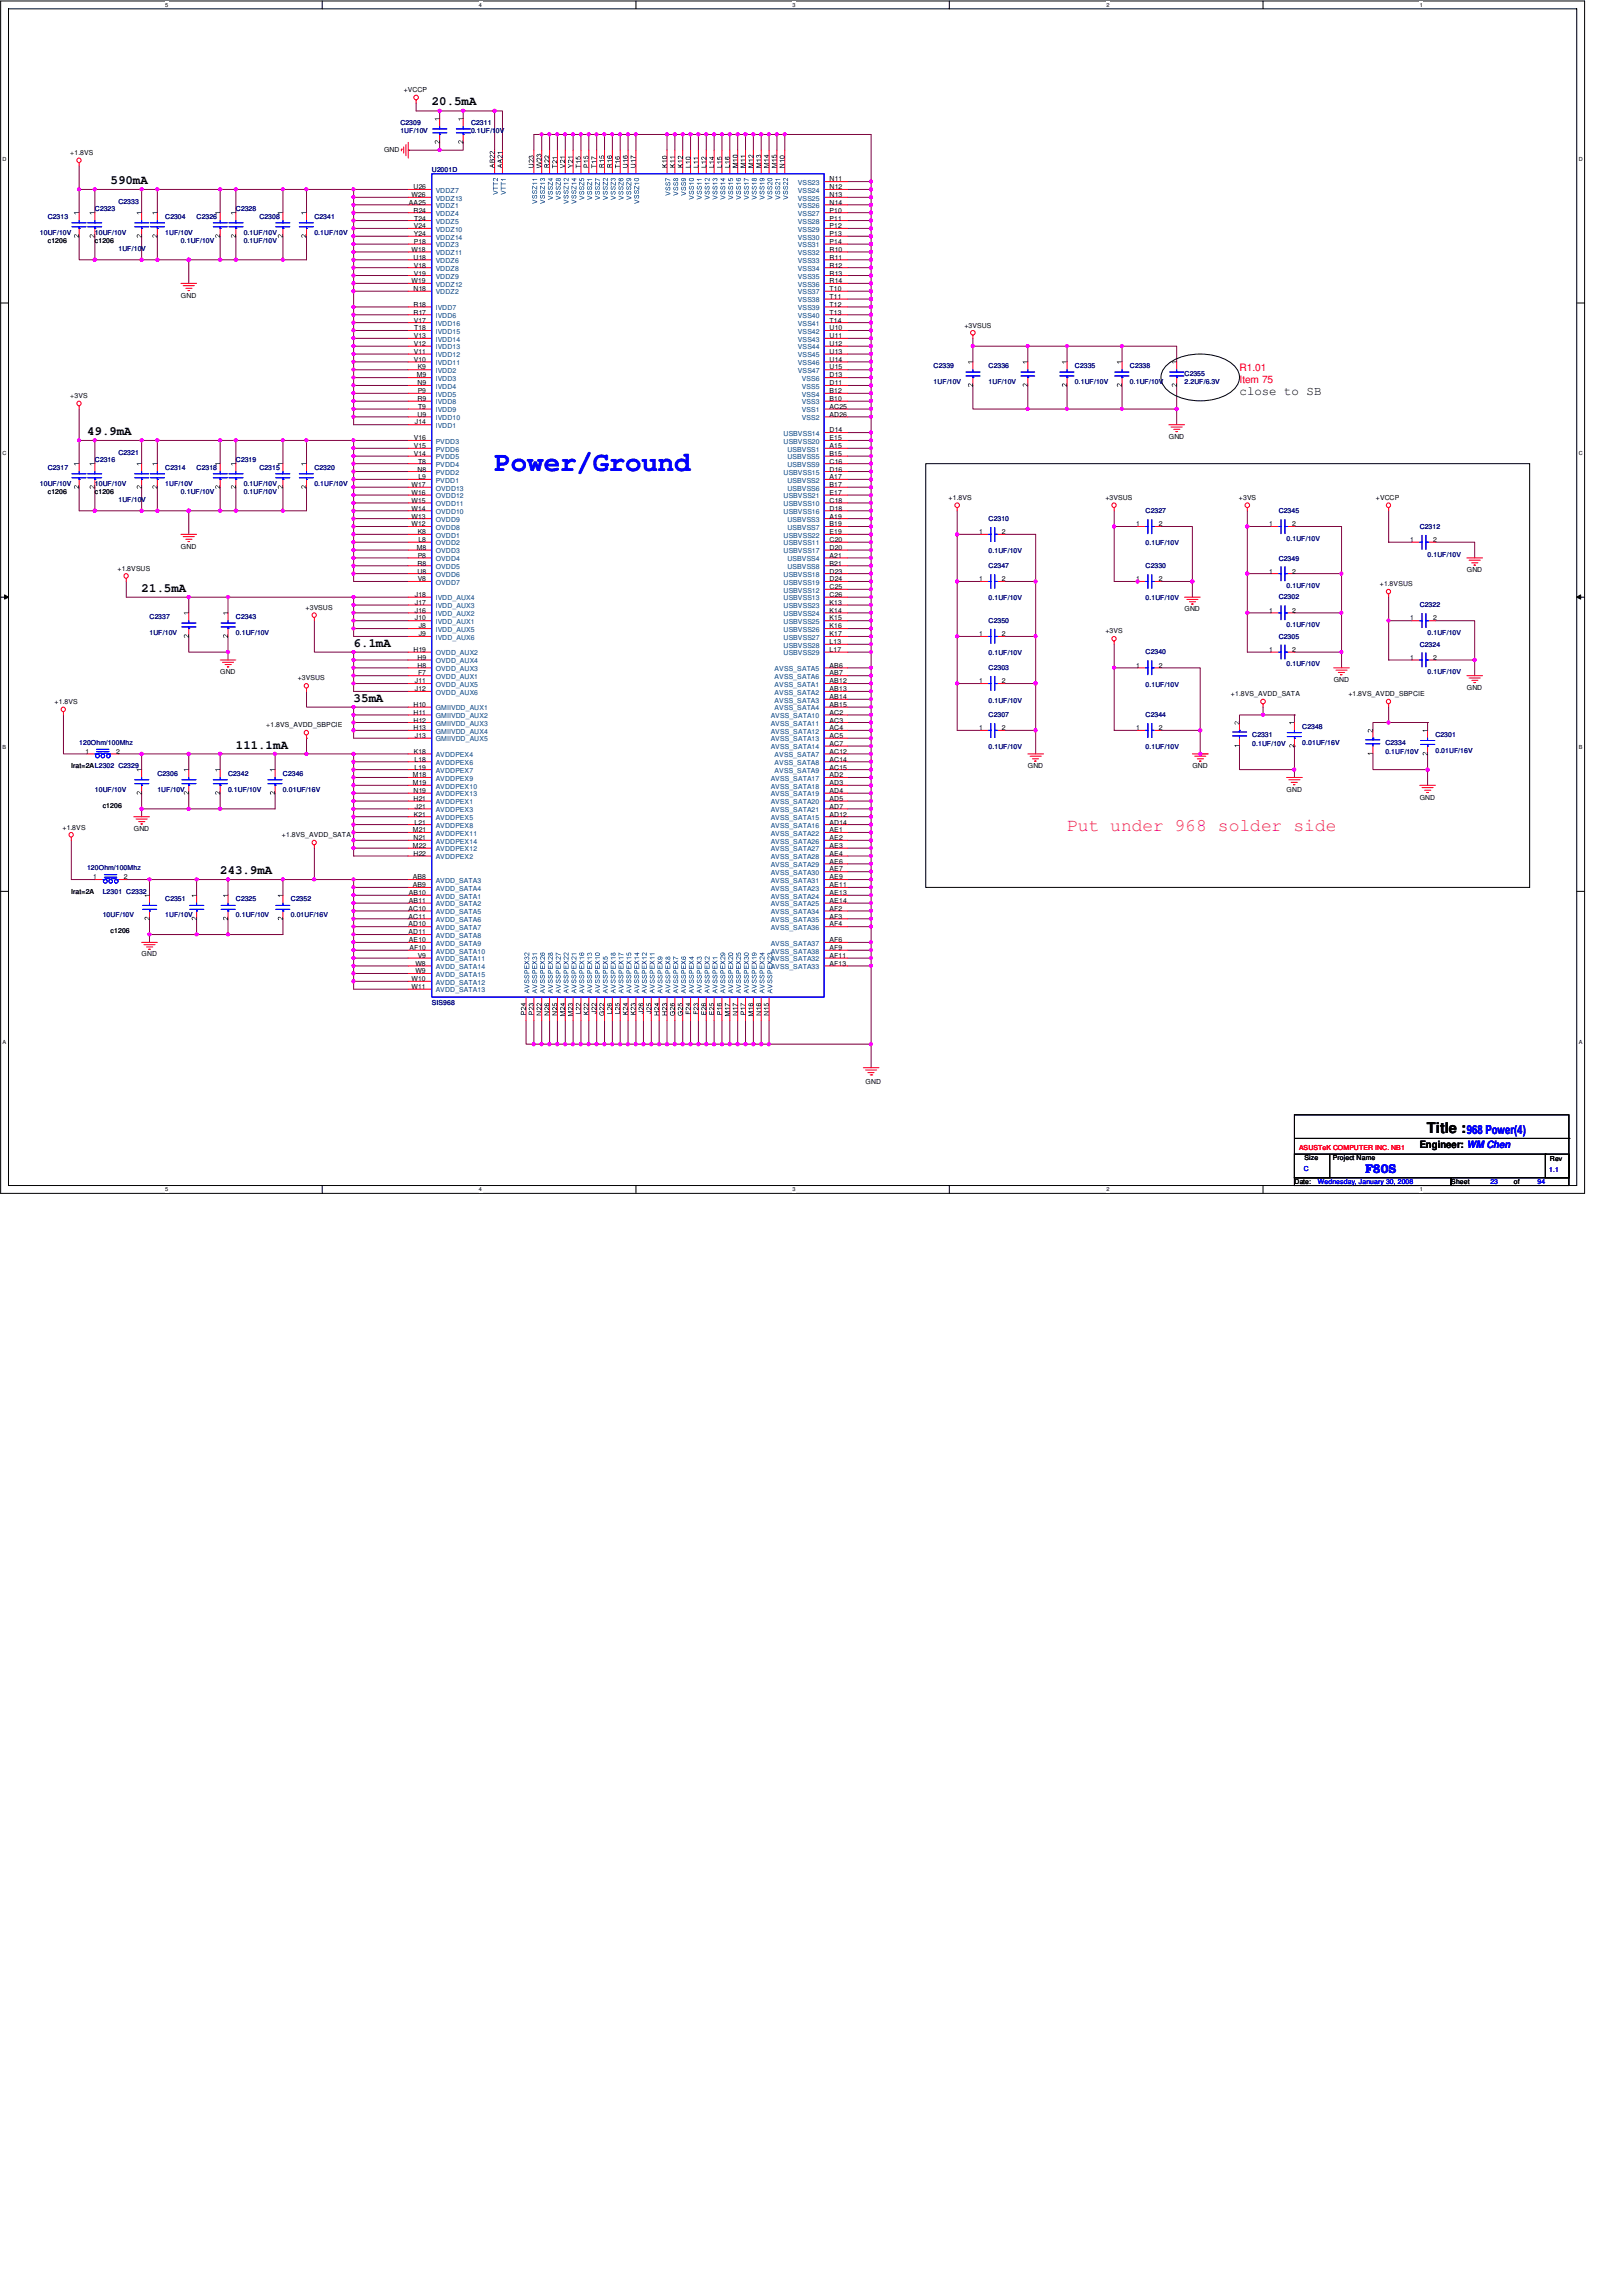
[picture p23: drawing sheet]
<svg xmlns="http://www.w3.org/2000/svg" width="210mm" height="297mm" viewBox="0 0 210 297" stroke-linecap="round" stroke-linejoin="round" font-family="sans-serif">
<defs><g id="words">
<text font-size="3.6" fill="#00f" x="64" y="61">Power/Ground</text>
<text font-size="2.3" fill="#ff0080" x="138.1" y="107.5">Put under 968 solder side</text>
<text font-size="1.9" x="184.7" y="146.5">Title :</text>
<g font-size="1.6">
<text x="55.9" y="13.6">20.5mA</text>
<text x="14.3" y="23.8">590mA</text>
<text x="160.4" y="51.1">close to SB</text>
<text x="11.3" y="56.3">49.9mA</text>
<text x="18.3" y="76.5">21.5mA</text>
<text x="45.8" y="83.7">6.1mA</text>
<text x="45.8" y="90.8">35mA</text>
<text x="30.5" y="96.9">111.1mA</text>
<text x="28.5" y="113.1">243.9mA</text>
</g>
<g font-size="1.6" fill="#00f">
<text x="189.8" y="146.8">968 Power(4)</text>
<text x="176.7" y="151.8">F80S</text>
</g>
<g font-size="1.3" fill="#f00">
<text x="160.4" y="48">R1.01</text>
<text x="160.4" y="49.5">Item 75</text>
</g>
<text font-size="1.3" x="183.7" y="148.5">Engineer: WM Chen</text>
<g font-size=".9">
<text x="52.2" y="11.9">+VCCP</text>
<text x="9.1" y="20">+1.8VS</text>
<text x="49.7" y="19.6">GND</text>
<text x="107.4" y="23.5">N11</text>
<text x="52.9" y="26.5">AA25</text>
<text x="53.3" y="25.5">W26</text>
<text x="53.5" y="24.5">U26</text>
<text x="53.5" y="27.5">R24</text>
<text x="53.6" y="29.5">V24</text>
<text x="53.6" y="28.5">T24</text>
<text x="107.4" y="24.5">N12</text>
<text x="107.4" y="25.5">N13</text>
<text x="107.4" y="26.5">N14</text>
<text x="107.4" y="27.5">P10</text>
<text x="107.4" y="28.5">P11</text>
<text x="107.4" y="29.5">P12</text>
<text x="6.2" y="31.4">c1206</text>
<text x="12.3" y="31.4">c1206</text>
<text x="53.3" y="32.6">W18</text>
<text x="53.5" y="33.6">U18</text>
<text x="53.6" y="31.6">P18</text>
<text x="53.6" y="30.6">Y24</text>
<text x="53.6" y="34.6">V18</text>
<text x="53.6" y="35.6">V19</text>
<text x="107.4" y="30.6">P13</text>
<text x="107.4" y="31.6">P14</text>
<text x="107.4" y="32.6">R10</text>
<text x="107.4" y="33.6">R11</text>
<text x="107.4" y="35.6">R13</text>
<text x="107.4" y="34.6">R12</text>
<text x="23.4" y="38.5">GND</text>
<text x="53.3" y="36.7">W19</text>
<text x="53.5" y="39.7">R18</text>
<text x="53.5" y="37.7">N18</text>
<text x="53.5" y="40.7">R17</text>
<text x="53.6" y="41.7">V17</text>
<text x="107.4" y="37.7">T10</text>
<text x="107.4" y="36.7">R14</text>
<text x="107.4" y="41.7">T14</text>
<text x="107.4" y="38.7">T11</text>
<text x="107.4" y="39.7">T12</text>
<text x="107.4" y="40.7">T13</text>
<text x="53.6" y="46.8">V10</text>
<text x="53.6" y="45.8">V11</text>
<text x="53.6" y="44.7">V12</text>
<text x="53.6" y="43.7">V13</text>
<text x="53.6" y="42.8">T18</text>
<text x="54.1" y="47.8">K9</text>
<text x="107.4" y="42.8">U10</text>
<text x="107.4" y="46.8">U14</text>
<text x="107.4" y="47.8">U15</text>
<text x="107.4" y="43.7">U11</text>
<text x="107.4" y="44.7">U12</text>
<text x="107.4" y="45.8">U13</text>
<text x="124.8" y="42.4">+3VSUS</text>
<text x="9.1" y="51.5">+3VS</text>
<text x="53.9" y="48.8">M9</text>
<text x="54" y="49.8">N9</text>
<text x="54" y="51.9">R9</text>
<text x="54" y="53.9">U9</text>
<text x="54.1" y="50.8">P9</text>
<text x="54.1" y="52.9">T9</text>
<text x="107.4" y="50.8">B12</text>
<text x="107.4" y="49.8">D11</text>
<text x="107.4" y="52.9">AC25</text>
<text x="107.4" y="53.9">AD26</text>
<text x="107.4" y="51.9">B10</text>
<text x="107.4" y="48.8">D13</text>
<text x="53.6" y="58">V15</text>
<text x="53.6" y="59">V14</text>
<text x="53.6" y="56.9">V16</text>
<text x="53.7" y="54.9">J14</text>
<text x="54.1" y="60">T8</text>
<text x="107.4" y="58">A15</text>
<text x="107.4" y="59">B15</text>
<text x="107.4" y="60">C16</text>
<text x="107.4" y="55.9">D14</text>
<text x="107.4" y="56.9">E15</text>
<text x="151.3" y="56.8">GND</text>
<text x="6.2" y="63.9">c1206</text>
<text x="12.3" y="63.9">c1206</text>
<text x="53.3" y="63">W17</text>
<text x="53.3" y="64">W16</text>
<text x="53.3" y="65.1">W15</text>
<text x="54" y="61">N8</text>
<text x="54.1" y="62">L9</text>
<text x="107.4" y="62">A17</text>
<text x="107.4" y="63">B17</text>
<text x="107.4" y="61">D16</text>
<text x="107.4" y="64">E17</text>
<text x="107.4" y="65.1">C18</text>
<text x="122.8" y="64.7">+1.8VS</text>
<text x="143" y="64.7">+3VSUS</text>
<text x="160.3" y="64.7">+3VS</text>
<text x="178.1" y="64.7">+VCCP</text>
<text x="23.4" y="71">GND</text>
<text x="53.3" y="66.1">W14</text>
<text x="53.3" y="67.1">W13</text>
<text x="53.3" y="68.1">W12</text>
<text x="53.9" y="71.2">M8</text>
<text x="54.1" y="69.1">K8</text>
<text x="54.1" y="70.1">L8</text>
<text x="107.4" y="67.1">A19</text>
<text x="107.4" y="68.1">B19</text>
<text x="107.4" y="66.1">D18</text>
<text x="107.4" y="69.1">E19</text>
<text x="107.4" y="70.1">C20</text>
<text x="107.4" y="71.2">D20</text>
<text x="126.7" y="69.1">1</text>
<text x="129.7" y="69.1">2</text>
<text x="147" y="68.1">1</text>
<text x="149.9" y="68.1">2</text>
<text x="164.3" y="68.1">1</text>
<text x="167.2" y="68.1">2</text>
<text x="182.5" y="70.1">1</text>
<text x="185.5" y="70.1">2</text>
<text x="15.2" y="73.8">+1.8VSUS</text>
<text x="53.7" y="77.2">J18</text>
<text x="54" y="73.2">R8</text>
<text x="54" y="74.2">U8</text>
<text x="54.1" y="72.2">P8</text>
<text x="54.1" y="75.2">V8</text>
<text x="107.4" y="72.2">A21</text>
<text x="107.4" y="73.2">B21</text>
<text x="107.4" y="74.2">D23</text>
<text x="107.4" y="75.2">D24</text>
<text x="107.4" y="76.2">C25</text>
<text x="107.4" y="77.2">C26</text>
<text x="126.7" y="75.2">1</text>
<text x="129.7" y="75.2">2</text>
<text x="147" y="75.2">1</text>
<text x="149.9" y="75.2">2</text>
<text x="164.3" y="74.2">1</text>
<text x="167.2" y="74.2">2</text>
<text x="178.6" y="75.9">+1.8VSUS</text>
<text x="189.8" y="74">GND</text>
<text x="39.5" y="78.9">+3VSUS</text>
<text x="53.7" y="78.2">J17</text>
<text x="53.7" y="79.2">J16</text>
<text x="53.7" y="80.3">J10</text>
<text x="54.2" y="82.3">J9</text>
<text x="54.2" y="81.3">J8</text>
<text x="107.4" y="78.2">K13</text>
<text x="107.4" y="79.2">K14</text>
<text x="107.4" y="80.3">K15</text>
<text x="107.4" y="83.3">L13</text>
<text x="107.4" y="81.3">K16</text>
<text x="107.4" y="82.3">K17</text>
<text x="126.7" y="82.3">1</text>
<text x="129.7" y="82.3">2</text>
<text x="143" y="81.9">+3VS</text>
<text x="153.3" y="79.1">GND</text>
<text x="164.3" y="79.2">1</text>
<text x="167.2" y="79.2">2</text>
<text x="182.5" y="80.3">1</text>
<text x="185.5" y="80.3">2</text>
<text x="28.5" y="87.2">GND</text>
<text x="38.5" y="88">+3VSUS</text>
<text x="53.5" y="84.3">H19</text>
<text x="53.7" y="89.4">J12</text>
<text x="53.7" y="88.4">J11</text>
<text x="54" y="85.3">H9</text>
<text x="54" y="86.4">H8</text>
<text x="54.1" y="87.4">F7</text>
<text x="107.4" y="84.3">L17</text>
<text x="107.4" y="86.4">AB6</text>
<text x="107.4" y="87.4">AB7</text>
<text x="107.4" y="89.4">AB13</text>
<text x="107.4" y="88.4">AB12</text>
<text x="126.7" y="88.4">1</text>
<text x="129.7" y="88.4">2</text>
<text x="147" y="86.4">1</text>
<text x="149.9" y="86.4">2</text>
<text x="164.3" y="84.3">1</text>
<text x="167.2" y="84.3">2</text>
<text x="172.6" y="88.2">GND</text>
<text x="182.5" y="85.3">1</text>
<text x="185.5" y="85.3">2</text>
<text x="189.8" y="89.2">GND</text>
<text x="7.1" y="91.1">+1.8VS</text>
<text x="34.5" y="94.1">+1.8VS_AVDD_SBPCIE</text>
<text x="53.5" y="91.4">H10</text>
<text x="53.5" y="92.5">H11</text>
<text x="53.5" y="93.5">H12</text>
<text x="53.5" y="94.5">H13</text>
<text x="53.7" y="95.5">J13</text>
<text x="107.4" y="90.4">AB14</text>
<text x="107.4" y="91.4">AB15</text>
<text x="107.4" y="92.5">AC2</text>
<text x="107.4" y="93.5">AC3</text>
<text x="107.4" y="94.5">AC4</text>
<text x="107.4" y="95.5">AC5</text>
<text x="126.7" y="94.5">1</text>
<text x="129.7" y="94.5">2</text>
<text x="147" y="94.5">1</text>
<text x="149.9" y="94.5">2</text>
<text x="159.3" y="90">+1.8VS_AVDD_SATA</text>
<text x="174.5" y="90">+1.8VS_AVDD_SBPCIE</text>
<text x="9.2" y="99.4">Irat=2AL2302 C2329</text>
<text x="11" y="97.5">1</text>
<text x="15" y="97.5">2</text>
<text x="53.4" y="100.6">M18</text>
<text x="53.4" y="101.6">M19</text>
<text x="53.6" y="97.5">K18</text>
<text x="53.6" y="98.6">L18</text>
<text x="53.6" y="99.6">L19</text>
<text x="107.4" y="97.5">AC12</text>
<text x="107.4" y="98.6">AC14</text>
<text x="107.4" y="99.6">AC15</text>
<text x="107.4" y="101.6">AD3</text>
<text x="107.4" y="100.6">AD2</text>
<text x="107.4" y="96.5">AC7</text>
<text x="133" y="99.4">GND</text>
<text x="154.3" y="99.4">GND</text>
<text x="8.1" y="107.3">+1.8VS</text>
<text x="13.3" y="104.5">c1206</text>
<text x="17.3" y="107.5">GND</text>
<text x="53.4" y="107.7">M21</text>
<text x="53.5" y="102.6">N19</text>
<text x="53.5" y="103.6">H21</text>
<text x="53.6" y="105.7">K21</text>
<text x="53.6" y="106.7">L21</text>
<text x="53.7" y="104.6">J21</text>
<text x="107.4" y="107.7">AE1</text>
<text x="107.4" y="105.7">AD12</text>
<text x="107.4" y="106.7">AD14</text>
<text x="107.4" y="104.6">AD7</text>
<text x="107.4" y="102.6">AD4</text>
<text x="107.4" y="103.6">AD5</text>
<text x="166.5" y="102.4">GND</text>
<text x="183.7" y="103.5">GND</text>
<text x="12.1" y="113.7">1</text>
<text x="16" y="113.7">2</text>
<text x="36.5" y="108.3">+1.8VS_AVDD_SATA</text>
<text x="53.4" y="109.7">M22</text>
<text x="53.4" y="113.7">AB8</text>
<text x="53.5" y="108.7">N21</text>
<text x="53.5" y="110.7">H22</text>
<text x="107.4" y="113.7">AE9</text>
<text x="107.4" y="112.7">AE7</text>
<text x="107.4" y="109.7">AE3</text>
<text x="107.4" y="110.7">AE4</text>
<text x="107.4" y="108.7">AE2</text>
<text x="107.4" y="111.7">AE6</text>
<text x="9.2" y="115.6">Irat=2A</text>
<text x="52.9" y="117.8">AC10</text>
<text x="52.9" y="118.8">AC11</text>
<text x="52.9" y="119.8">AD10</text>
<text x="52.9" y="115.8">AB10</text>
<text x="52.9" y="116.8">AB11</text>
<text x="53.4" y="114.8">AB9</text>
<text x="107.4" y="118.8">AF3</text>
<text x="107.4" y="119.8">AF4</text>
<text x="107.4" y="117.8">AF2</text>
<text x="107.4" y="114.8">AE11</text>
<text x="107.4" y="115.8">AE13</text>
<text x="107.4" y="116.8">AE14</text>
<text x="14.3" y="120.7">c1206</text>
<text x="18.3" y="123.7">GND</text>
<text x="52.9" y="120.9">AD11</text>
<text x="52.9" y="121.9">AE10</text>
<text x="53" y="122.9">AF10</text>
<text x="53.8" y="124.9">W8</text>
<text x="53.8" y="125.9">W9</text>
<text x="54.1" y="123.9">V9</text>
<text x="107.4" y="122.9">AF9</text>
<text x="107.4" y="123.9">AF11</text>
<text x="107.4" y="124.9">AF13</text>
<text x="107.4" y="121.9">AF6</text>
<text x="53.3" y="127">W10</text>
<text x="53.3" y="128">W11</text>
<text x="112" y="140.2">GND</text>
<text x="167.5" y="153.2">Date:</text>
<text x="168.8" y="150.1">Size</text>
<text x="172.5" y="150.1">Project Name</text>
<text x="187.8" y="153.2">Sheet</text>
<text x="195.9" y="153.2">of</text>
<text x="200.6" y="150.2">Rev</text>
</g>
<g font-size=".9" fill="#000080">
<text x="51.8" y="16.2">C2309</text>
<text x="51.8" y="17.2">1UF/10V</text>
<text x="61" y="16.2">C2311</text>
<text x="61" y="17.2">0.1UF/10V</text>
<text x="55.9" y="22.3">U2001D</text>
<text x="6.2" y="28.4">C2313</text>
<text x="12.3" y="27.3">C2323</text>
<text x="15.3" y="26.3">C2333</text>
<text x="21.4" y="28.4">C2304</text>
<text x="25.4" y="28.4">C2326</text>
<text x="30.5" y="27.3">C2328</text>
<text x="33.6" y="28.4">C2308</text>
<text x="40.7" y="28.4">C2341</text>
<text x="5.2" y="30.4">10UF/10V</text>
<text x="12.3" y="30.4">10UF/10V</text>
<text x="15.3" y="32.4">1UF/10V</text>
<text x="21.4" y="30.4">1UF/10V</text>
<text x="23.4" y="31.4">0.1UF/10V</text>
<text x="31.5" y="30.4">0.1UF/10V</text>
<text x="31.5" y="31.4">0.1UF/10V</text>
<text x="40.7" y="30.4">0.1UF/10V</text>
<text x="120.8" y="47.6">C2339</text>
<text x="127.9" y="47.6">C2336</text>
<text x="139.1" y="47.6">C2335</text>
<text x="146.2" y="47.6">C2338</text>
<text x="120.8" y="49.7">1UF/10V</text>
<text x="127.9" y="49.7">1UF/10V</text>
<text x="139.1" y="49.7">0.1UF/10V</text>
<text x="146.2" y="49.7">0.1UF/10V</text>
<text x="153.3" y="48.6">C2355</text>
<text x="153.3" y="49.7">2.2UF/6.3V</text>
<text x="12.3" y="59.8">C2316</text>
<text x="15.3" y="58.8">C2321</text>
<text x="30.5" y="59.8">C2319</text>
<text x="5.2" y="62.9">10UF/10V</text>
<text x="6.2" y="60.8">C2317</text>
<text x="12.3" y="62.9">10UF/10V</text>
<text x="15.3" y="64.9">1UF/10V</text>
<text x="21.4" y="60.8">C2314</text>
<text x="21.4" y="62.9">1UF/10V</text>
<text x="23.4" y="63.9">0.1UF/10V</text>
<text x="25.4" y="60.8">C2318</text>
<text x="31.5" y="62.9">0.1UF/10V</text>
<text x="31.5" y="63.9">0.1UF/10V</text>
<text x="33.6" y="60.8">C2315</text>
<text x="40.7" y="60.8">C2320</text>
<text x="40.7" y="62.9">0.1UF/10V</text>
<text x="127.9" y="67.4">C2310</text>
<text x="127.9" y="71.6">0.1UF/10V</text>
<text x="148.3" y="66.4">C2327</text>
<text x="148.3" y="70.6">0.1UF/10V</text>
<text x="165.5" y="66.4">C2345</text>
<text x="166.5" y="70">0.1UF/10V</text>
<text x="183.7" y="68.5">C2312</text>
<text x="127.9" y="73.5">C2347</text>
<text x="127.9" y="77.7">0.1UF/10V</text>
<text x="148.3" y="73.5">C2330</text>
<text x="148.3" y="77.7">0.1UF/10V</text>
<text x="165.5" y="77.6">C2302</text>
<text x="165.5" y="72.5">C2349</text>
<text x="166.5" y="76">0.1UF/10V</text>
<text x="184.7" y="72">0.1UF/10V</text>
<text x="19.3" y="80.1">C2337</text>
<text x="19.3" y="82.1">1UF/10V</text>
<text x="30.5" y="80.1">C2343</text>
<text x="30.5" y="82.1">0.1UF/10V</text>
<text x="127.9" y="80.6">C2350</text>
<text x="165.5" y="82.6">C2305</text>
<text x="166.5" y="81.1">0.1UF/10V</text>
<text x="183.7" y="78.6">C2322</text>
<text x="183.7" y="83.7">C2324</text>
<text x="184.7" y="82.1">0.1UF/10V</text>
<text x="127.9" y="84.8">0.1UF/10V</text>
<text x="127.9" y="86.7">C2303</text>
<text x="148.3" y="84.7">C2340</text>
<text x="148.3" y="88.9">0.1UF/10V</text>
<text x="166.5" y="86.2">0.1UF/10V</text>
<text x="184.7" y="87.2">0.1UF/10V</text>
<text x="127.9" y="92.8">C2307</text>
<text x="127.9" y="90.9">0.1UF/10V</text>
<text x="148.3" y="92.8">C2344</text>
<text x="162.1" y="95.3">C2331</text>
<text x="168.5" y="94.3">C2348</text>
<text x="185.8" y="95.3">C2301</text>
<text x="10.2" y="96.4">120Ohm/100Mhz</text>
<text x="20.4" y="100.4">C2306</text>
<text x="29.5" y="100.4">C2342</text>
<text x="36.6" y="100.4">C2346</text>
<text x="127.9" y="96.9">0.1UF/10V</text>
<text x="148.3" y="96.9">0.1UF/10V</text>
<text x="162.1" y="96.6">0.1UF/10V</text>
<text x="168.5" y="96.4">0.01UF/16V</text>
<text x="179.3" y="96.4">C2334</text>
<text x="179.3" y="97.6">0.1UF/10V</text>
<text x="185.8" y="97.4">0.01UF/16V</text>
<text x="12.3" y="102.4">10UF/10V</text>
<text x="20.4" y="102.4">1UF/10V</text>
<text x="29.5" y="102.4">0.1UF/10V</text>
<text x="36.6" y="102.4">0.01UF/16V</text>
<text x="11.3" y="112.6">120Ohm/100Mhz</text>
<text x="13.3" y="115.6">L2301 C2332</text>
<text x="13.3" y="118.7">10UF/10V</text>
<text x="21.4" y="116.6">C2351</text>
<text x="21.4" y="118.7">1UF/10V</text>
<text x="30.5" y="116.6">C2325</text>
<text x="30.5" y="118.7">0.1UF/10V</text>
<text x="37.6" y="116.6">C2352</text>
<text x="37.6" y="118.7">0.01UF/16V</text>
<text x="55.9" y="130">SIS968</text>
</g>
<g font-size=".9" fill="#004080">
<text x="103.3" y="23.9">VSS23</text>
<text x="56.4" y="24.9">VDDZ7</text>
<text x="56.4" y="25.9">VDDZ13</text>
<text x="56.4" y="26.9">VDDZ1</text>
<text x="56.4" y="27.9">VDDZ4</text>
<text x="56.4" y="30">VDDZ10</text>
<text x="56.4" y="29">VDDZ5</text>
<text x="103.3" y="24.9">VSS24</text>
<text x="103.3" y="25.9">VSS25</text>
<text x="103.3" y="26.9">VSS26</text>
<text x="103.3" y="27.9">VSS27</text>
<text x="103.3" y="29">VSS28</text>
<text x="103.3" y="30">VSS29</text>
<text x="56.4" y="32">VDDZ3</text>
<text x="56.4" y="33">VDDZ11</text>
<text x="56.4" y="31">VDDZ14</text>
<text x="56.4" y="34">VDDZ6</text>
<text x="56.4" y="35.1">VDDZ8</text>
<text x="103.3" y="31">VSS30</text>
<text x="103.3" y="32">VSS31</text>
<text x="103.3" y="33">VSS32</text>
<text x="103.3" y="34">VSS33</text>
<text x="103.3" y="35.1">VSS34</text>
<text x="56.4" y="40.1">IVDD7</text>
<text x="56.4" y="38.1">VDDZ2</text>
<text x="56.4" y="41.1">IVDD6</text>
<text x="56.4" y="36.1">VDDZ9</text>
<text x="56.4" y="37.1">VDDZ12</text>
<text x="103.3" y="38.1">VSS37</text>
<text x="103.3" y="36.1">VSS35</text>
<text x="103.3" y="37.1">VSS36</text>
<text x="103.3" y="39.1">VSS38</text>
<text x="103.3" y="40.1">VSS39</text>
<text x="103.3" y="41.1">VSS40</text>
<text x="56.4" y="42.2">IVDD16</text>
<text x="56.4" y="43.2">IVDD15</text>
<text x="56.4" y="47.2">IVDD11</text>
<text x="56.4" y="46.2">IVDD12</text>
<text x="56.4" y="45.2">IVDD13</text>
<text x="56.4" y="44.2">IVDD14</text>
<text x="103.3" y="43.2">VSS42</text>
<text x="103.3" y="42.2">VSS41</text>
<text x="103.3" y="47.2">VSS46</text>
<text x="103.3" y="44.2">VSS43</text>
<text x="103.3" y="45.2">VSS44</text>
<text x="103.3" y="46.2">VSS45</text>
<text x="56.4" y="50.3">IVDD4</text>
<text x="56.4" y="51.3">IVDD5</text>
<text x="56.4" y="49.3">IVDD3</text>
<text x="56.4" y="48.3">IVDD2</text>
<text x="56.4" y="52.3">IVDD8</text>
<text x="56.4" y="53.3">IVDD9</text>
<text x="103.3" y="48.3">VSS47</text>
<text x="103.8" y="51.3">VSS4</text>
<text x="103.8" y="50.3">VSS5</text>
<text x="103.8" y="53.3">VSS1</text>
<text x="103.8" y="52.3">VSS3</text>
<text x="103.8" y="49.3">VSS6</text>
<text x="56.4" y="58.4">PVDD6</text>
<text x="56.4" y="59.4">PVDD5</text>
<text x="56.4" y="57.4">PVDD3</text>
<text x="56.4" y="54.4">IVDD10</text>
<text x="56.4" y="55.4">IVDD1</text>
<text x="101.4" y="56.4">USBVSS14</text>
<text x="101.4" y="57.4">USBVSS20</text>
<text x="101.9" y="58.4">USBVSS1</text>
<text x="101.9" y="59.4">USBVSS5</text>
<text x="103.8" y="54.4">VSS2</text>
<text x="56.4" y="60.4">PVDD4</text>
<text x="56.4" y="61.4">PVDD2</text>
<text x="56.4" y="62.4">PVDD1</text>
<text x="56.4" y="63.5">OVDD13</text>
<text x="56.4" y="64.5">OVDD12</text>
<text x="56.4" y="65.5">OVDD11</text>
<text x="101.4" y="61.4">USBVSS15</text>
<text x="101.4" y="64.5">USBVSS21</text>
<text x="101.4" y="65.5">USBVSS10</text>
<text x="101.9" y="60.4">USBVSS9</text>
<text x="101.9" y="62.4">USBVSS2</text>
<text x="101.9" y="63.5">USBVSS6</text>
<text x="56.4" y="66.5">OVDD10</text>
<text x="56.4" y="67.5">OVDD9</text>
<text x="56.4" y="68.5">OVDD8</text>
<text x="56.4" y="69.6">OVDD1</text>
<text x="56.4" y="70.6">OVDD2</text>
<text x="56.4" y="71.6">OVDD3</text>
<text x="101.4" y="66.5">USBVSS16</text>
<text x="101.4" y="69.6">USBVSS22</text>
<text x="101.4" y="70.6">USBVSS11</text>
<text x="101.4" y="71.6">USBVSS17</text>
<text x="101.9" y="67.5">USBVSS3</text>
<text x="101.9" y="68.5">USBVSS7</text>
<text x="56.4" y="77.7">IVDD_AUX4</text>
<text x="56.4" y="72.6">OVDD4</text>
<text x="56.4" y="73.6">OVDD5</text>
<text x="56.4" y="74.6">OVDD6</text>
<text x="56.4" y="75.6">OVDD7</text>
<text x="101.4" y="74.6">USBVSS18</text>
<text x="101.4" y="75.6">USBVSS19</text>
<text x="101.4" y="76.7">USBVSS12</text>
<text x="101.4" y="77.7">USBVSS13</text>
<text x="101.9" y="72.6">USBVSS4</text>
<text x="101.9" y="73.6">USBVSS8</text>
<text x="56.4" y="78.7">IVDD_AUX3</text>
<text x="56.4" y="82.8">IVDD_AUX6</text>
<text x="56.4" y="79.7">IVDD_AUX2</text>
<text x="56.4" y="80.7">IVDD_AUX1</text>
<text x="56.4" y="81.7">IVDD_AUX5</text>
<text x="101.4" y="78.7">USBVSS23</text>
<text x="101.4" y="79.7">USBVSS24</text>
<text x="101.4" y="80.7">USBVSS25</text>
<text x="101.4" y="83.8">USBVSS28</text>
<text x="101.4" y="81.7">USBVSS26</text>
<text x="101.4" y="82.8">USBVSS27</text>
<text x="56.4" y="84.8">OVDD_AUX2</text>
<text x="56.4" y="85.8">OVDD_AUX4</text>
<text x="56.4" y="86.8">OVDD_AUX3</text>
<text x="56.4" y="89.9">OVDD_AUX6</text>
<text x="56.4" y="88.9">OVDD_AUX5</text>
<text x="56.4" y="87.8">OVDD_AUX1</text>
<text x="100.2" y="86.8">AVSS_SATA5</text>
<text x="100.2" y="87.8">AVSS_SATA6</text>
<text x="100.2" y="89.9">AVSS_SATA2</text>
<text x="100.2" y="88.9">AVSS_SATA1</text>
<text x="101.4" y="84.8">USBVSS29</text>
<text x="56.4" y="91.9">GMIIVDD_AUX1</text>
<text x="56.4" y="92.9">GMIIVDD_AUX2</text>
<text x="56.4" y="93.9">GMIIVDD_AUX3</text>
<text x="56.4" y="94.9">GMIIVDD_AUX4</text>
<text x="56.4" y="95.9">GMIIVDD_AUX5</text>
<text x="99.7" y="92.9">AVSS_SATA10</text>
<text x="99.7" y="93.9">AVSS_SATA11</text>
<text x="99.7" y="94.9">AVSS_SATA12</text>
<text x="99.7" y="95.9">AVSS_SATA13</text>
<text x="100.2" y="90.9">AVSS_SATA3</text>
<text x="100.2" y="91.9">AVSS_SATA4</text>
<text x="56.4" y="98">AVDDPEX4</text>
<text x="56.4" y="99">AVDDPEX6</text>
<text x="56.4" y="100">AVDDPEX7</text>
<text x="56.4" y="101">AVDDPEX9</text>
<text x="99.7" y="101">AVSS_SATA17</text>
<text x="99.7" y="96.9">AVSS_SATA14</text>
<text x="100.2" y="98">AVSS_SATA7</text>
<text x="100.2" y="99">AVSS_SATA8</text>
<text x="100.2" y="100">AVSS_SATA9</text>
<text x="56.4" y="102">AVDDPEX10</text>
<text x="56.4" y="103">AVDDPEX13</text>
<text x="56.4" y="104.1">AVDDPEX1</text>
<text x="56.4" y="105.1">AVDDPEX3</text>
<text x="56.4" y="106.1">AVDDPEX5</text>
<text x="56.4" y="107.1">AVDDPEX8</text>
<text x="99.7" y="106.1">AVSS_SATA15</text>
<text x="99.7" y="102">AVSS_SATA18</text>
<text x="99.7" y="107.1">AVSS_SATA16</text>
<text x="99.7" y="105.1">AVSS_SATA21</text>
<text x="99.7" y="103">AVSS_SATA19</text>
<text x="99.7" y="104.1">AVSS_SATA20</text>
<text x="56.4" y="108.1">AVDDPEX11</text>
<text x="56.4" y="109.1">AVDDPEX14</text>
<text x="56.4" y="110.2">AVDDPEX12</text>
<text x="56.4" y="111.2">AVDDPEX2</text>
<text x="99.7" y="113.2">AVSS_SATA30</text>
<text x="99.7" y="110.2">AVSS_SATA27</text>
<text x="99.7" y="111.2">AVSS_SATA28</text>
<text x="99.7" y="108.1">AVSS_SATA22</text>
<text x="99.7" y="109.1">AVSS_SATA26</text>
<text x="99.7" y="112.2">AVSS_SATA29</text>
<text x="56.4" y="114.2">AVDD_SATA3</text>
<text x="56.4" y="115.2">AVDD_SATA4</text>
<text x="56.4" y="118.3">AVDD_SATA5</text>
<text x="56.4" y="119.3">AVDD_SATA6</text>
<text x="56.4" y="116.2">AVDD_SATA1</text>
<text x="56.4" y="117.3">AVDD_SATA2</text>
<text x="99.7" y="119.3">AVSS_SATA35</text>
<text x="99.7" y="118.3">AVSS_SATA34</text>
<text x="99.7" y="115.2">AVSS_SATA23</text>
<text x="99.7" y="114.2">AVSS_SATA31</text>
<text x="99.7" y="116.2">AVSS_SATA24</text>
<text x="99.7" y="117.3">AVSS_SATA25</text>
<text x="56.4" y="120.3">AVDD_SATA7</text>
<text x="56.4" y="121.3">AVDD_SATA8</text>
<text x="56.4" y="122.3">AVDD_SATA9</text>
<text x="56.4" y="123.4">AVDD_SATA10</text>
<text x="56.4" y="124.4">AVDD_SATA11</text>
<text x="56.4" y="125.4">AVDD_SATA14</text>
<text x="99.7" y="120.3">AVSS_SATA36</text>
<text x="99.7" y="123.4">AVSS_SATA38</text>
<text x="99.7" y="124.4">AVSS_SATA32</text>
<text x="99.7" y="125.4">AVSS_SATA33</text>
<text x="99.7" y="122.3">AVSS_SATA37</text>
<text x="56.4" y="126.4">AVDD_SATA15</text>
<text x="56.4" y="127.4">AVDD_SATA12</text>
<text x="56.4" y="128.4">AVDD_SATA13</text>
</g>
<text font-size=".9" fill="#f00" x="168.1" y="148.7">ASUSTeK COMPUTER INC. NB1</text>
<g font-size=".9" fill="#00f">
<text x="168.7" y="151.6">C</text>
<text x="170.6" y="153.2">Wednesday, January 30, 2008</text>
<text x="192.9" y="153.2">23</text>
<text x="199" y="153.2">94</text>
<text x="200.5" y="151.6">1.1</text>
</g>
<g font-size=".7">
<text x="21.4" y=".9">5</text>
<text x="62" y=".9">4</text>
<text x="102.6" y=".9">3</text>
<text x="143.2" y=".9">2</text>
<text x="183.7" y=".9">1</text>
<text x=".3" y="20.8">D</text>
<text x="204.3" y="20.8">D</text>
<text x=".3" y="58.9">C</text>
<text x="204.3" y="58.9">C</text>
<text x=".3" y="96.9">B</text>
<text x="204.3" y="96.9">B</text>
<text x=".3" y="135">A</text>
<text x="204.3" y="135">A</text>
<text x="21.4" y="154.1">5</text>
<text x="62" y="154.1">4</text>
<text x="102.6" y="154.1">3</text>
<text x="143.2" y="154.1">2</text>
<text x="183.7" y="154.1">1</text>
</g>
</g></defs>
<path d="M.1 .1h205v154.3h-205zM1.1 1.1h202.9v152.3h-202.9z" fill="none" stroke="#000" stroke-width=".13"/>
<g fill="#fff">
<path d="M21.4 .2h.4v.9h-.4z"/>
<path d="M21.4 153.5h.4v.8h-.4z"/>
</g>
<path d="M41.7 .1v1M41.7 153.4v1" fill="none" stroke="#000" stroke-width=".13"/>
<g fill="#fff">
<path d="M62 .2h.4v.9h-.4z"/>
<path d="M62 153.5h.4v.8h-.4z"/>
</g>
<path d="M82.3 .1v1M82.3 153.4v1" fill="none" stroke="#000" stroke-width=".13"/>
<g fill="#fff">
<path d="M102.5 .2h.5v.9h-.5z"/>
<path d="M102.5 153.5h.5v.8h-.5z"/>
</g>
<path d="M122.9 .1v1M122.9 153.4v1" fill="none" stroke="#000" stroke-width=".13"/>
<g fill="#fff">
<path d="M143.1 .2h.5v.9h-.5z"/>
<path d="M143.1 153.5h.5v.8h-.5z"/>
</g>
<path d="M163.4 .1v1M163.4 153.4v1" fill="none" stroke="#000" stroke-width=".13"/>
<g fill="#fff">
<path d="M183.7 .2h.4v.9h-.4z"/>
<path d="M183.7 153.5h.4v.8h-.4z"/>
<path d="M.3 20.2h.5v.8h-.5z"/>
<path d="M204.3 20.2h.5v.8h-.5z"/>
<path d="M.3 58.2h.5v.9h-.5z"/>
<path d="M204.3 58.2h.5v.9h-.5z"/>
</g>
<path d="M.1 39.2h1M204 39.2h1.1" fill="none" stroke="#000" stroke-width=".13"/>
<g fill="#fff">
<path d="M.3 96.3h.5v.8h-.5z"/>
<path d="M204.3 96.3h.5v.8h-.5z"/>
</g>
<path d="M.1 77.3h1M.6 77l.5 .3-.5 .2zM204 77.3l.6-.3v.5zM204 77.3h1.1" fill="none" stroke="#000" stroke-width=".13"/>
<path d="M.6 77l.5 .3-.5 .2zM204 77.3l.6-.3v.5z" fill="#000"/>
<g fill="#fff">
<path d="M.3 134.3h.5v.9h-.5z"/>
<path d="M204.3 134.3h.5v.9h-.5z"/>
</g>
<path d="M.1 115.3h1M204 115.3h1.1" fill="none" stroke="#000" stroke-width=".13"/>
<path d="M64 14.4h1v5M64 14.4h.1M64 14.4v5" fill="none" stroke="#800040" stroke-width=".13"/>
<path d="M63.9 14.2h.2l.1 .1-.1 .2h-.2z" fill-rule="evenodd" fill="#f0f"/>
<path d="M63.9 14.2h.2l.1 .1-.1 .2h-.2z" fill="none" stroke="#f0f" stroke-width=".13"/>
<path d="M53.8 13.3v1.1M69.1 17.4v2M70.1 17.4h.1M70.1 17.4v2" fill="none" stroke="#800040" stroke-width=".13"/>
<path d="M69.9 17.2h.3v.3h-.3z" fill-rule="evenodd" fill="#f0f"/>
<path d="M69.9 17.2h.3v.3h-.3z" fill="none" stroke="#f0f" stroke-width=".13"/>
<path d="M71.1 17.4h1v2M71.1 17.4h.1M71.1 17.4v2" fill="none" stroke="#800040" stroke-width=".13"/>
<path d="M72 17.2h.2v.3h-.2z" fill-rule="evenodd" fill="#f0f"/>
<path d="M72 17.2h.2v.3h-.2z" fill="none" stroke="#f0f" stroke-width=".13"/>
<path d="M72.1 17.4h1.1v2M72.1 17.4h.1" fill="none" stroke="#800040" stroke-width=".13"/>
<path d="M73 17.2h.3v.3h-.3z" fill-rule="evenodd" fill="#f0f"/>
<path d="M73 17.2h.3v.3h-.3z" fill="none" stroke="#f0f" stroke-width=".13"/>
<path d="M74.2 17.4h.1M74.2 17.4v2" fill="none" stroke="#800040" stroke-width=".13"/>
<path d="M74 17.2h.3v.3h-.3z" fill-rule="evenodd" fill="#f0f"/>
<path d="M74 17.2h.3v.3h-.3z" fill="none" stroke="#f0f" stroke-width=".13"/>
<path d="M75.2 17.4v2M76.2 17.4v2M77.2 17.4v2M78.2 17.4v2M79.2 17.4v2M80.3 17.4v2M81.3 17.4v2M82.3 17.4v2M86.3 17.4h.1M86.3 17.4v2" fill="none" stroke="#800040" stroke-width=".13"/>
<path d="M86.2 17.2h.3v.2v.1h-.3z" fill-rule="evenodd" fill="#f0f"/>
<path d="M86.2 17.2h.3v.2v.1h-.3z" fill="none" stroke="#f0f" stroke-width=".13"/>
<path d="M87.3 17.4v2M88.3 17.4h.1M88.3 17.4v2" fill="none" stroke="#800040" stroke-width=".13"/>
<path d="M88.2 17.2h.3l.1 .2-.1 .1h-.3z" fill-rule="evenodd" fill="#f0f"/>
<path d="M88.2 17.2h.3l.1 .2-.1 .1h-.3z" fill="none" stroke="#f0f" stroke-width=".13"/>
<path d="M89.4 17.4v2M91.4 17.4h-1v2M91.4 17.4h.1" fill="none" stroke="#800040" stroke-width=".13"/>
<path d="M91.2 17.2h.3l.1 .2-.1 .1h-.3z" fill-rule="evenodd" fill="#f0f"/>
<path d="M91.2 17.2h.3l.1 .2-.1 .1h-.3z" fill="none" stroke="#f0f" stroke-width=".13"/>
<path d="M91.4 17.4v2M92.4 17.4v2M93.4 17.4h.1M93.4 17.4v2" fill="none" stroke="#800040" stroke-width=".13"/>
<path d="M93.3 17.2h.3v.2v.1h-.3z" fill-rule="evenodd" fill="#f0f"/>
<path d="M93.3 17.2h.3v.2v.1h-.3z" fill="none" stroke="#f0f" stroke-width=".13"/>
<path d="M94.4 17.4h.1M94.4 17.4v2" fill="none" stroke="#800040" stroke-width=".13"/>
<path d="M94.3 17.2h.3l.1 .2-.1 .1h-.3z" fill-rule="evenodd" fill="#f0f"/>
<path d="M94.3 17.2h.3l.1 .2-.1 .1h-.3z" fill="none" stroke="#f0f" stroke-width=".13"/>
<path d="M95.5 17.4v2M96.5 17.4v2M97.5 17.4v2M98.5 17.4v2M99.5 17.4h.1M99.5 17.4v2" fill="none" stroke="#800040" stroke-width=".13"/>
<path d="M99.4 17.2h.2v.3h-.2z" fill-rule="evenodd" fill="#f0f"/>
<path d="M99.4 17.2h.2v.3h-.2z" fill="none" stroke="#f0f" stroke-width=".13"/>
<path d="M100.5 17.4h.1M100.5 17.4v2" fill="none" stroke="#800040" stroke-width=".13"/>
<path d="M100.4 17.2h.3v.3h-.3z" fill-rule="evenodd" fill="#f0f"/>
<path d="M100.4 17.2h.3v.3h-.3z" fill="none" stroke="#f0f" stroke-width=".13"/>
<path d="M69.1 17.4h1M80.3 17.4h1M81.3 17.4h.1M82.3 17.4h4M101.6 17.4v2M109.7 23.5h3" fill="none" stroke="#800040" stroke-width=".13"/>
<path d="M81.1 17.2h.3v.3h-.3z" fill-rule="evenodd" fill="#f0f"/>
<path d="M81.1 17.2h.3v.3h-.3z" fill="none" stroke="#f0f" stroke-width=".13"/>
<path d="M79.2 17.4h1.1M80.3 17.4h.1" fill="none" stroke="#800040" stroke-width=".13"/>
<path d="M80.1 17.2h.3v.3h-.3z" fill-rule="evenodd" fill="#f0f"/>
<path d="M80.1 17.2h.3v.3h-.3z" fill="none" stroke="#f0f" stroke-width=".13"/>
<path d="M75.2 17.4h1M76.2 17.4h.1" fill="none" stroke="#800040" stroke-width=".13"/>
<path d="M76 17.2h.3v.3h-.3z" fill-rule="evenodd" fill="#f0f"/>
<path d="M76 17.2h.3v.3h-.3z" fill="none" stroke="#f0f" stroke-width=".13"/>
<path d="M74.2 17.4h1M75.2 17.4h.1" fill="none" stroke="#800040" stroke-width=".13"/>
<path d="M75 17.2h.3v.3h-.3z" fill-rule="evenodd" fill="#f0f"/>
<path d="M75 17.2h.3v.3h-.3z" fill="none" stroke="#f0f" stroke-width=".13"/>
<path d="M70.1 17.4h1M71.1 17.4h.1M73.2 17.4h1" fill="none" stroke="#800040" stroke-width=".13"/>
<path d="M71 17.2h.2v.3h-.2z" fill-rule="evenodd" fill="#f0f"/>
<path d="M71 17.2h.2v.3h-.2z" fill="none" stroke="#f0f" stroke-width=".13"/>
<path d="M91.4 17.4h2M92.4 17.4h.1" fill="none" stroke="#800040" stroke-width=".13"/>
<path d="M92.3 17.2h.3v.2v.1h-.3z" fill-rule="evenodd" fill="#f0f"/>
<path d="M92.3 17.2h.3v.2v.1h-.3z" fill="none" stroke="#f0f" stroke-width=".13"/>
<path d="M89.4 17.4h1M90.4 17.4h.1" fill="none" stroke="#800040" stroke-width=".13"/>
<path d="M90.2 17.2h.3l.1 .2-.1 .1h-.3z" fill-rule="evenodd" fill="#f0f"/>
<path d="M90.2 17.2h.3l.1 .2-.1 .1h-.3z" fill="none" stroke="#f0f" stroke-width=".13"/>
<path d="M88.3 17.4h1.1M89.4 17.4h.1" fill="none" stroke="#800040" stroke-width=".13"/>
<path d="M89.2 17.2h.3l.1 .2-.1 .1h-.3z" fill-rule="evenodd" fill="#f0f"/>
<path d="M89.2 17.2h.3l.1 .2-.1 .1h-.3z" fill="none" stroke="#f0f" stroke-width=".13"/>
<path d="M86.3 17.4h2M87.3 17.4h.1" fill="none" stroke="#800040" stroke-width=".13"/>
<path d="M87.2 17.2h.3v.2v.1h-.3z" fill-rule="evenodd" fill="#f0f"/>
<path d="M87.2 17.2h.3v.2v.1h-.3z" fill="none" stroke="#f0f" stroke-width=".13"/>
<path d="M81.3 17.4h1M82.3 17.4h.1" fill="none" stroke="#800040" stroke-width=".13"/>
<path d="M82.1 17.2h.3v.3h-.3z" fill-rule="evenodd" fill="#f0f"/>
<path d="M82.1 17.2h.3v.3h-.3z" fill="none" stroke="#f0f" stroke-width=".13"/>
<path d="M100.5 17.4h12.2M101.6 17.4h.1" fill="none" stroke="#800040" stroke-width=".13"/>
<path d="M101.4 17.2h.3v.3h-.3z" fill-rule="evenodd" fill="#f0f"/>
<path d="M101.4 17.2h.3v.3h-.3z" fill="none" stroke="#f0f" stroke-width=".13"/>
<path d="M97.5 17.4h3M98.5 17.4h.1" fill="none" stroke="#800040" stroke-width=".13"/>
<path d="M98.4 17.2h.2l.1 .2-.1 .1h-.2z" fill-rule="evenodd" fill="#f0f"/>
<path d="M98.4 17.2h.2l.1 .2-.1 .1h-.2z" fill="none" stroke="#f0f" stroke-width=".13"/>
<path d="M96.5 17.4h1M97.5 17.4h.1" fill="none" stroke="#800040" stroke-width=".13"/>
<path d="M97.3 17.2h.3l.1 .2-.1 .1h-.3z" fill-rule="evenodd" fill="#f0f"/>
<path d="M97.3 17.2h.3l.1 .2-.1 .1h-.3z" fill="none" stroke="#f0f" stroke-width=".13"/>
<path d="M95.5 17.4h1M96.5 17.4h.1" fill="none" stroke="#800040" stroke-width=".13"/>
<path d="M96.3 17.2h.3l.1 .2-.1 .1h-.3z" fill-rule="evenodd" fill="#f0f"/>
<path d="M96.3 17.2h.3l.1 .2-.1 .1h-.3z" fill="none" stroke="#f0f" stroke-width=".13"/>
<path d="M94.4 17.4h1.1M95.5 17.4h.1" fill="none" stroke="#800040" stroke-width=".13"/>
<path d="M95.3 17.2h.3l.1 .2-.1 .1h-.3z" fill-rule="evenodd" fill="#f0f"/>
<path d="M95.3 17.2h.3l.1 .2-.1 .1h-.3z" fill="none" stroke="#f0f" stroke-width=".13"/>
<path d="M78.2 17.4h1M79.2 17.4h.1M93.4 17.4h1" fill="none" stroke="#800040" stroke-width=".13"/>
<path d="M79.1 17.2h.3v.3h-.3z" fill-rule="evenodd" fill="#f0f"/>
<path d="M79.1 17.2h.3v.3h-.3z" fill="none" stroke="#f0f" stroke-width=".13"/>
<path d="M77.2 17.4h1M78.2 17.4h.1" fill="none" stroke="#800040" stroke-width=".13"/>
<path d="M78.1 17.2h.2v.3h-.2z" fill-rule="evenodd" fill="#f0f"/>
<path d="M78.1 17.2h.2v.3h-.2z" fill="none" stroke="#f0f" stroke-width=".13"/>
<path d="M76.2 17.4h1M77.2 17.4h.1" fill="none" stroke="#800040" stroke-width=".13"/>
<path d="M77.1 17.2h.2v.3h-.2z" fill-rule="evenodd" fill="#f0f"/>
<path d="M77.1 17.2h.2v.3h-.2z" fill="none" stroke="#f0f" stroke-width=".13"/>
<path d="M68.1 132v3.1h1M69.1 135.1h.1M112.7 135.1v3" fill="none" stroke="#800040" stroke-width=".13"/>
<path d="M68.9 134.9h.3v.3l-.2 .1-.1-.1z" fill-rule="evenodd" fill="#f0f"/>
<path d="M68.9 134.9h.3v.3l-.2 .1-.1-.1z" fill="none" stroke="#f0f" stroke-width=".13"/>
<path d="M69.1 132v3.1h1M70.1 135.1h.1" fill="none" stroke="#800040" stroke-width=".13"/>
<path d="M69.9 134.9h.3v.3l-.1 .1-.2-.1z" fill-rule="evenodd" fill="#f0f"/>
<path d="M69.9 134.9h.3v.3l-.1 .1-.2-.1z" fill="none" stroke="#f0f" stroke-width=".13"/>
<path d="M70.1 132v3.1h1M71.1 135.1h.1" fill="none" stroke="#800040" stroke-width=".13"/>
<path d="M71 134.9h.2v.3l-.1 .1-.1-.1z" fill-rule="evenodd" fill="#f0f"/>
<path d="M71 134.9h.2v.3l-.1 .1-.1-.1z" fill="none" stroke="#f0f" stroke-width=".13"/>
<path d="M71.1 132v3.1h1M72.1 135.1h.1" fill="none" stroke="#800040" stroke-width=".13"/>
<path d="M72 134.9h.2v.3l-.1 .1-.1-.1z" fill-rule="evenodd" fill="#f0f"/>
<path d="M72 134.9h.2v.3l-.1 .1-.1-.1z" fill="none" stroke="#f0f" stroke-width=".13"/>
<path d="M72.1 132v3.1h1.1M73.2 135.1h.1" fill="none" stroke="#800040" stroke-width=".13"/>
<path d="M73 134.9h.3v.3l-.2 .1-.1-.1z" fill-rule="evenodd" fill="#f0f"/>
<path d="M73 134.9h.3v.3l-.2 .1-.1-.1z" fill="none" stroke="#f0f" stroke-width=".13"/>
<path d="M73.2 132v3.1h1M74.2 135.1h.1" fill="none" stroke="#800040" stroke-width=".13"/>
<path d="M74 134.9h.3v.3l-.2 .1-.1-.1z" fill-rule="evenodd" fill="#f0f"/>
<path d="M74 134.9h.3v.3l-.2 .1-.1-.1z" fill="none" stroke="#f0f" stroke-width=".13"/>
<path d="M74.2 132v3.1h1M75.2 135.1h.1" fill="none" stroke="#800040" stroke-width=".13"/>
<path d="M75 134.9h.3v.3l-.2 .1-.1-.1z" fill-rule="evenodd" fill="#f0f"/>
<path d="M75 134.9h.3v.3l-.2 .1-.1-.1z" fill="none" stroke="#f0f" stroke-width=".13"/>
<path d="M75.2 132v3.1h1M76.2 135.1h.1" fill="none" stroke="#800040" stroke-width=".13"/>
<path d="M76 134.9h.3v.3l-.1 .1-.2-.1z" fill-rule="evenodd" fill="#f0f"/>
<path d="M76 134.9h.3v.3l-.1 .1-.2-.1z" fill="none" stroke="#f0f" stroke-width=".13"/>
<path d="M76.2 132v3.1h1M77.2 135.1h.1" fill="none" stroke="#800040" stroke-width=".13"/>
<path d="M77.1 134.9h.2v.3l-.1 .1-.1-.1z" fill-rule="evenodd" fill="#f0f"/>
<path d="M77.1 134.9h.2v.3l-.1 .1-.1-.1z" fill="none" stroke="#f0f" stroke-width=".13"/>
<path d="M77.2 132v3.1h1M78.2 135.1h.1" fill="none" stroke="#800040" stroke-width=".13"/>
<path d="M78.1 134.9h.2v.3l-.1 .1-.1-.1z" fill-rule="evenodd" fill="#f0f"/>
<path d="M78.1 134.9h.2v.3l-.1 .1-.1-.1z" fill="none" stroke="#f0f" stroke-width=".13"/>
<path d="M78.2 132v3.1h1M79.2 135.1h.1" fill="none" stroke="#800040" stroke-width=".13"/>
<path d="M79.1 134.9h.3v.3l-.2 .1-.1-.1z" fill-rule="evenodd" fill="#f0f"/>
<path d="M79.1 134.9h.3v.3l-.2 .1-.1-.1z" fill="none" stroke="#f0f" stroke-width=".13"/>
<path d="M79.2 132v3.1h1.1M80.3 135.1h.1" fill="none" stroke="#800040" stroke-width=".13"/>
<path d="M80.1 134.9h.3v.3l-.2 .1-.1-.1z" fill-rule="evenodd" fill="#f0f"/>
<path d="M80.1 134.9h.3v.3l-.2 .1-.1-.1z" fill="none" stroke="#f0f" stroke-width=".13"/>
<path d="M80.3 132v3.1h1M81.3 135.1h.1" fill="none" stroke="#800040" stroke-width=".13"/>
<path d="M81.1 134.9h.3v.3l-.2 .1-.1-.1z" fill-rule="evenodd" fill="#f0f"/>
<path d="M81.1 134.9h.3v.3l-.2 .1-.1-.1z" fill="none" stroke="#f0f" stroke-width=".13"/>
<path d="M81.3 132v3.1h1M82.3 135.1h.1" fill="none" stroke="#800040" stroke-width=".13"/>
<path d="M82.1 134.9h.3v.3l-.1 .1-.2-.1z" fill-rule="evenodd" fill="#f0f"/>
<path d="M82.1 134.9h.3v.3l-.1 .1-.2-.1z" fill="none" stroke="#f0f" stroke-width=".13"/>
<path d="M82.3 132v3.1h1M83.3 135.1h.1" fill="none" stroke="#800040" stroke-width=".13"/>
<path d="M83.1 134.9h.3l.1 .2-.1 .1-.1 .1-.2-.1z" fill-rule="evenodd" fill="#f0f"/>
<path d="M83.1 134.9h.3l.1 .2-.1 .1-.1 .1-.2-.1z" fill="none" stroke="#f0f" stroke-width=".13"/>
<path d="M83.3 132v3.1h1M84.3 135.1h.1" fill="none" stroke="#800040" stroke-width=".13"/>
<path d="M84.1 134.9h.3l.1 .2-.1 .1-.1 .1-.2-.1z" fill-rule="evenodd" fill="#f0f"/>
<path d="M84.1 134.9h.3l.1 .2-.1 .1-.1 .1-.2-.1z" fill="none" stroke="#f0f" stroke-width=".13"/>
<path d="M84.3 132v3.1h1M85.3 135.1h.1" fill="none" stroke="#800040" stroke-width=".13"/>
<path d="M85.1 134.9h.3l.1 .2-.1 .1-.1 .1-.2-.1z" fill-rule="evenodd" fill="#f0f"/>
<path d="M85.1 134.9h.3l.1 .2-.1 .1-.1 .1-.2-.1z" fill="none" stroke="#f0f" stroke-width=".13"/>
<path d="M85.3 132v3.1h1M86.3 135.1h.1" fill="none" stroke="#800040" stroke-width=".13"/>
<path d="M86.2 134.9h.3v.2v.1l-.2 .1-.1-.1z" fill-rule="evenodd" fill="#f0f"/>
<path d="M86.2 134.9h.3v.2v.1l-.2 .1-.1-.1z" fill="none" stroke="#f0f" stroke-width=".13"/>
<path d="M86.3 132v3.1h1M87.3 135.1h.1" fill="none" stroke="#800040" stroke-width=".13"/>
<path d="M87.2 134.9h.3v.2v.1l-.2 .1-.1-.1z" fill-rule="evenodd" fill="#f0f"/>
<path d="M87.2 134.9h.3v.2v.1l-.2 .1-.1-.1z" fill="none" stroke="#f0f" stroke-width=".13"/>
<path d="M87.3 132v3.1h1M88.3 135.1h.1" fill="none" stroke="#800040" stroke-width=".13"/>
<path d="M88.2 134.9h.3l.1 .2-.1 .1-.2 .1-.1-.1z" fill-rule="evenodd" fill="#f0f"/>
<path d="M88.2 134.9h.3l.1 .2-.1 .1-.2 .1-.1-.1z" fill="none" stroke="#f0f" stroke-width=".13"/>
<path d="M88.3 132v3.1h1.1M89.4 135.1h.1" fill="none" stroke="#800040" stroke-width=".13"/>
<path d="M89.2 134.9h.3l.1 .2-.1 .1-.1 .1-.2-.1z" fill-rule="evenodd" fill="#f0f"/>
<path d="M89.2 134.9h.3l.1 .2-.1 .1-.1 .1-.2-.1z" fill="none" stroke="#f0f" stroke-width=".13"/>
<path d="M89.4 132v3.1h1M90.4 135.1h.1" fill="none" stroke="#800040" stroke-width=".13"/>
<path d="M90.2 134.9h.3l.1 .2-.1 .1-.1 .1-.2-.1z" fill-rule="evenodd" fill="#f0f"/>
<path d="M90.2 134.9h.3l.1 .2-.1 .1-.1 .1-.2-.1z" fill="none" stroke="#f0f" stroke-width=".13"/>
<path d="M90.4 132v3.1h1M91.4 135.1h.1" fill="none" stroke="#800040" stroke-width=".13"/>
<path d="M91.2 134.9h.3l.1 .2-.1 .1-.1 .1-.2-.1z" fill-rule="evenodd" fill="#f0f"/>
<path d="M91.2 134.9h.3l.1 .2-.1 .1-.1 .1-.2-.1z" fill="none" stroke="#f0f" stroke-width=".13"/>
<path d="M91.4 132v3.1h1M92.4 135.1h.1" fill="none" stroke="#800040" stroke-width=".13"/>
<path d="M92.3 134.9h.3v.2v.1l-.2 .1-.1-.1z" fill-rule="evenodd" fill="#f0f"/>
<path d="M92.3 134.9h.3v.2v.1l-.2 .1-.1-.1z" fill="none" stroke="#f0f" stroke-width=".13"/>
<path d="M92.4 132v3.1h1M93.4 135.1h.1" fill="none" stroke="#800040" stroke-width=".13"/>
<path d="M93.3 134.9h.3v.2v.1l-.2 .1-.1-.1z" fill-rule="evenodd" fill="#f0f"/>
<path d="M93.3 134.9h.3v.2v.1l-.2 .1-.1-.1z" fill="none" stroke="#f0f" stroke-width=".13"/>
<path d="M93.4 132v3.1h1M94.4 135.1h.1" fill="none" stroke="#800040" stroke-width=".13"/>
<path d="M94.3 134.9h.3l.1 .2-.1 .1-.2 .1-.1-.1z" fill-rule="evenodd" fill="#f0f"/>
<path d="M94.3 134.9h.3l.1 .2-.1 .1-.2 .1-.1-.1z" fill="none" stroke="#f0f" stroke-width=".13"/>
<path d="M94.4 132v3.1h1.1M95.5 135.1h.1" fill="none" stroke="#800040" stroke-width=".13"/>
<path d="M95.3 134.9h.3l.1 .2-.1 .1-.1 .1-.2-.1z" fill-rule="evenodd" fill="#f0f"/>
<path d="M95.3 134.9h.3l.1 .2-.1 .1-.1 .1-.2-.1z" fill="none" stroke="#f0f" stroke-width=".13"/>
<path d="M95.5 132v3.1h1M96.5 135.1h.1" fill="none" stroke="#800040" stroke-width=".13"/>
<path d="M96.3 134.9h.3l.1 .2-.1 .1-.1 .1-.2-.1z" fill-rule="evenodd" fill="#f0f"/>
<path d="M96.3 134.9h.3l.1 .2-.1 .1-.1 .1-.2-.1z" fill="none" stroke="#f0f" stroke-width=".13"/>
<path d="M96.5 132v3.1h1M97.5 135.1h.1" fill="none" stroke="#800040" stroke-width=".13"/>
<path d="M97.3 134.9h.3l.1 .2-.1 .1-.1 .1-.2-.1z" fill-rule="evenodd" fill="#f0f"/>
<path d="M97.3 134.9h.3l.1 .2-.1 .1-.1 .1-.2-.1z" fill="none" stroke="#f0f" stroke-width=".13"/>
<path d="M97.5 132v3.1h1M98.5 135.1h.1" fill="none" stroke="#800040" stroke-width=".13"/>
<path d="M98.4 134.9h.2l.1 .2-.1 .1-.1 .1-.1-.1z" fill-rule="evenodd" fill="#f0f"/>
<path d="M98.4 134.9h.2l.1 .2-.1 .1-.1 .1-.1-.1z" fill="none" stroke="#f0f" stroke-width=".13"/>
<path d="M98.5 132v3.1h1M99.5 135.1h.1" fill="none" stroke="#800040" stroke-width=".13"/>
<path d="M99.4 134.9h.2v.3l-.1 .1-.1-.1z" fill-rule="evenodd" fill="#f0f"/>
<path d="M99.4 134.9h.2v.3l-.1 .1-.1-.1z" fill="none" stroke="#f0f" stroke-width=".13"/>
<path d="M99.5 132v3.1h13.2M112.7 135.1h.1" fill="none" stroke="#800040" stroke-width=".13"/>
<path d="M112.6 134.9h.2v.3l-.1 .1-.1-.1z" fill-rule="evenodd" fill="#f0f"/>
<path d="M112.6 134.9h.2v.3l-.1 .1-.1-.1z" fill="none" stroke="#f0f" stroke-width=".13"/>
<path d="M112.7 23.5v1h-3M112.7 23.5h.1" fill="none" stroke="#800040" stroke-width=".13"/>
<path d="M112.6 24.4h.2v.2h-.2z" fill-rule="evenodd" fill="#f0f"/>
<path d="M112.6 24.4h.2v.2h-.2z" fill="none" stroke="#f0f" stroke-width=".13"/>
<g fill="none" stroke="#800040" stroke-width=".13">
<path d="M109.7 25.5h3M109.7 26.5h3M109.7 27.5h3M109.7 28.5h3M109.7 29.5h3M109.7 30.6h3M109.7 31.6h3M109.7 32.6h3M109.7 33.6h3M109.7 34.6h3M109.7 35.6h3M109.7 36.7h3"/>
<path d="M109.7 37.7h3M109.7 38.7h3M109.7 39.7h3M109.7 40.7h3M109.7 41.7h3M109.7 42.8h3M109.7 43.8h3M109.7 44.8h3M109.7 45.8h3M109.7 46.8h3M109.7 47.8h3M112.7 47.8h.1"/>
</g>
<path d="M112.6 47.7h.2v.2h-.2z" fill-rule="evenodd" fill="#f0f"/>
<path d="M112.6 47.7h.2v.2h-.2z" fill="none" stroke="#f0f" stroke-width=".13"/>
<g fill="none" stroke="#800040" stroke-width=".13">
<path d="M109.7 48.9h3M109.7 49.9h3M109.7 50.9h3M109.7 51.9h3M109.7 52.9h3M109.7 53.9h3M109.7 56h3M109.7 57h3M109.7 58h3M109.7 59h3M109.7 60h3M109.7 61h3"/>
<path d="M109.7 62h3M109.7 63h3M112.7 63h.1"/>
</g>
<path d="M112.6 62.9h.2v.3h-.1h-.1z" fill-rule="evenodd" fill="#f0f"/>
<path d="M112.6 62.9h.2v.3h-.1h-.1z" fill="none" stroke="#f0f" stroke-width=".13"/>
<g fill="none" stroke="#800040" stroke-width=".13">
<path d="M109.7 64.1h3M109.7 65.1h3M109.7 66.1h3M109.7 67.1h3M109.7 68.1h3M109.7 69.1h3M109.7 70.1h3M109.7 71.2h3M109.7 72.2h3M109.7 73.2h3M109.7 74.2h3M109.7 75.2h3"/>
<path d="M112.7 75.2h.1"/>
</g>
<path d="M112.6 75.1h.2v.3h-.1h-.1z" fill-rule="evenodd" fill="#f0f"/>
<path d="M112.6 75.1h.2v.3h-.1h-.1z" fill="none" stroke="#f0f" stroke-width=".13"/>
<path d="M109.7 76.2h3M112.7 76.2h.1" fill="none" stroke="#800040" stroke-width=".13"/>
<path d="M112.6 76.1h.2v.3h-.2z" fill-rule="evenodd" fill="#f0f"/>
<path d="M112.6 76.1h.2v.3h-.2z" fill="none" stroke="#f0f" stroke-width=".13"/>
<path d="M109.7 77.3h3M109.7 78.3h3M109.7 79.3h3M112.7 79.3h.1" fill="none" stroke="#800040" stroke-width=".13"/>
<path d="M112.6 79.1h.2v.3h-.2z" fill-rule="evenodd" fill="#f0f"/>
<path d="M112.6 79.1h.2v.3h-.2z" fill="none" stroke="#f0f" stroke-width=".13"/>
<path d="M109.7 80.3h3M109.7 81.3h3M112.7 81.3h.1" fill="none" stroke="#800040" stroke-width=".13"/>
<path d="M112.6 81.2h.2v.2h-.2z" fill-rule="evenodd" fill="#f0f"/>
<path d="M112.6 81.2h.2v.2h-.2z" fill="none" stroke="#f0f" stroke-width=".13"/>
<path d="M109.7 82.3h3M112.7 82.3h.1" fill="none" stroke="#800040" stroke-width=".13"/>
<path d="M112.6 82.2h.2v.2h-.2z" fill-rule="evenodd" fill="#f0f"/>
<path d="M112.6 82.2h.2v.2h-.2z" fill="none" stroke="#f0f" stroke-width=".13"/>
<path d="M109.7 83.4h3M112.7 83.4h.1" fill="none" stroke="#800040" stroke-width=".13"/>
<path d="M112.6 83.2h.2v.3h-.2z" fill-rule="evenodd" fill="#f0f"/>
<path d="M112.6 83.2h.2v.3h-.2z" fill="none" stroke="#f0f" stroke-width=".13"/>
<g fill="none" stroke="#800040" stroke-width=".13">
<path d="M109.7 84.4h3M109.7 86.4h3M109.7 87.4h3M109.7 88.4h3M109.7 89.5h3M109.7 90.5h3M109.7 91.5h3M109.7 92.5h3M109.7 93.5h3M109.7 94.5h3M109.7 95.5h3M109.7 96.5h3"/>
<path d="M109.7 97.5h3M109.7 98.6h3M109.7 99.6h3M109.7 100.6h3M109.7 101.6h3M109.7 102.6h3M109.7 103.6h3M109.7 104.6h3M112.7 104.6h.1"/>
</g>
<path d="M112.6 104.5h.2v.3l-.1 .1-.1-.1z" fill-rule="evenodd" fill="#f0f"/>
<path d="M112.6 104.5h.2v.3l-.1 .1-.1-.1z" fill="none" stroke="#f0f" stroke-width=".13"/>
<path d="M109.7 105.7h3M112.7 105.7h.1" fill="none" stroke="#800040" stroke-width=".13"/>
<path d="M112.6 105.5h.2v.3l-.1 .1-.1-.1z" fill-rule="evenodd" fill="#f0f"/>
<path d="M112.6 105.5h.2v.3l-.1 .1-.1-.1z" fill="none" stroke="#f0f" stroke-width=".13"/>
<path d="M109.7 106.7h3M109.7 107.7h3M109.7 108.7h3M112.7 108.7h.1" fill="none" stroke="#800040" stroke-width=".13"/>
<path d="M112.6 108.6h.2v.2l-.1 .1-.1-.1z" fill-rule="evenodd" fill="#f0f"/>
<path d="M112.6 108.6h.2v.2l-.1 .1-.1-.1z" fill="none" stroke="#f0f" stroke-width=".13"/>
<path d="M109.7 109.7h3M109.7 110.7h3M112.7 110.7h.1" fill="none" stroke="#800040" stroke-width=".13"/>
<path d="M112.6 110.6h.2v.3h-.2z" fill-rule="evenodd" fill="#f0f"/>
<path d="M112.6 110.6h.2v.3h-.2z" fill="none" stroke="#f0f" stroke-width=".13"/>
<path d="M109.7 111.8h3M109.7 112.8h3M109.7 113.8h3M112.7 113.8h.1" fill="none" stroke="#800040" stroke-width=".13"/>
<path d="M112.6 113.6h.2v.3h-.2z" fill-rule="evenodd" fill="#f0f"/>
<path d="M112.6 113.6h.2v.3h-.2z" fill="none" stroke="#f0f" stroke-width=".13"/>
<path d="M112.7 24.5h.1M112.7 24.5v1M109.7 114.8h3M109.7 115.8h3M109.7 116.8h3M109.7 117.9h3M109.7 118.9h3M109.7 119.9h3M109.7 121.9h3M109.7 122.9h3M109.7 124h3M109.7 125h3" fill="none" stroke="#800040" stroke-width=".13"/>
<path d="M112.6 25.4h.2v.2h-.2z" fill-rule="evenodd" fill="#f0f"/>
<path d="M112.6 25.4h.2v.2h-.2z" fill="none" stroke="#f0f" stroke-width=".13"/>
<path d="M112.6 24.4h.2v.2h-.2z" fill-rule="evenodd" fill="#f0f"/>
<path d="M112.6 24.4h.2v.2h-.2z" fill="none" stroke="#f0f" stroke-width=".13"/>
<path d="M112.7 26.5h.1M112.7 26.5v1" fill="none" stroke="#800040" stroke-width=".13"/>
<path d="M112.6 27.4h.2v.3h-.1h-.1z" fill-rule="evenodd" fill="#f0f"/>
<path d="M112.6 27.4h.2v.3h-.1h-.1z" fill="none" stroke="#f0f" stroke-width=".13"/>
<path d="M112.6 26.4h.2v.2l-.1 .1-.1-.1z" fill-rule="evenodd" fill="#f0f"/>
<path d="M112.6 26.4h.2v.2l-.1 .1-.1-.1z" fill="none" stroke="#f0f" stroke-width=".13"/>
<path d="M112.7 25.5h.1M112.7 25.5v1" fill="none" stroke="#800040" stroke-width=".13"/>
<path d="M112.6 26.4h.2v.2l-.1 .1-.1-.1z" fill-rule="evenodd" fill="#f0f"/>
<path d="M112.6 26.4h.2v.2l-.1 .1-.1-.1z" fill="none" stroke="#f0f" stroke-width=".13"/>
<path d="M112.6 25.4h.2v.2h-.2z" fill-rule="evenodd" fill="#f0f"/>
<path d="M112.6 25.4h.2v.2h-.2z" fill="none" stroke="#f0f" stroke-width=".13"/>
<path d="M112.7 27.5h.1M112.7 27.5v1" fill="none" stroke="#800040" stroke-width=".13"/>
<path d="M112.6 28.4h.2v.3h-.1h-.1z" fill-rule="evenodd" fill="#f0f"/>
<path d="M112.6 28.4h.2v.3h-.1h-.1z" fill="none" stroke="#f0f" stroke-width=".13"/>
<path d="M112.6 27.4h.2v.3h-.1h-.1z" fill-rule="evenodd" fill="#f0f"/>
<path d="M112.6 27.4h.2v.3h-.1h-.1z" fill="none" stroke="#f0f" stroke-width=".13"/>
<path d="M112.7 28.5h.1M112.7 28.5v1" fill="none" stroke="#800040" stroke-width=".13"/>
<path d="M112.6 29.4h.2v.3l-.1 .1-.1-.1z" fill-rule="evenodd" fill="#f0f"/>
<path d="M112.6 29.4h.2v.3l-.1 .1-.1-.1z" fill="none" stroke="#f0f" stroke-width=".13"/>
<path d="M112.6 28.4h.2v.3h-.1h-.1z" fill-rule="evenodd" fill="#f0f"/>
<path d="M112.6 28.4h.2v.3h-.1h-.1z" fill="none" stroke="#f0f" stroke-width=".13"/>
<path d="M112.7 29.5h.1M112.7 29.5v1.1" fill="none" stroke="#800040" stroke-width=".13"/>
<path d="M112.6 30.4h.2v.3l-.1 .1-.1-.1z" fill-rule="evenodd" fill="#f0f"/>
<path d="M112.6 30.4h.2v.3l-.1 .1-.1-.1z" fill="none" stroke="#f0f" stroke-width=".13"/>
<path d="M112.6 29.4h.2v.3l-.1 .1-.1-.1z" fill-rule="evenodd" fill="#f0f"/>
<path d="M112.6 29.4h.2v.3l-.1 .1-.1-.1z" fill="none" stroke="#f0f" stroke-width=".13"/>
<path d="M112.7 30.6h.1M112.7 30.6v1" fill="none" stroke="#800040" stroke-width=".13"/>
<path d="M112.6 31.4h.2v.3l-.1 .1-.1-.1z" fill-rule="evenodd" fill="#f0f"/>
<path d="M112.6 31.4h.2v.3l-.1 .1-.1-.1z" fill="none" stroke="#f0f" stroke-width=".13"/>
<path d="M112.6 30.4h.2v.3l-.1 .1-.1-.1z" fill-rule="evenodd" fill="#f0f"/>
<path d="M112.6 30.4h.2v.3l-.1 .1-.1-.1z" fill="none" stroke="#f0f" stroke-width=".13"/>
<path d="M112.7 31.6h.1M112.7 31.6v1" fill="none" stroke="#800040" stroke-width=".13"/>
<path d="M112.6 32.4h.2v.3l-.1 .1-.1-.1z" fill-rule="evenodd" fill="#f0f"/>
<path d="M112.6 32.4h.2v.3l-.1 .1-.1-.1z" fill="none" stroke="#f0f" stroke-width=".13"/>
<path d="M112.6 31.4h.2v.3l-.1 .1-.1-.1z" fill-rule="evenodd" fill="#f0f"/>
<path d="M112.6 31.4h.2v.3l-.1 .1-.1-.1z" fill="none" stroke="#f0f" stroke-width=".13"/>
<path d="M112.7 32.6h.1M112.7 32.6v1" fill="none" stroke="#800040" stroke-width=".13"/>
<path d="M112.6 33.5h.2v.3h-.1h-.1z" fill-rule="evenodd" fill="#f0f"/>
<path d="M112.6 33.5h.2v.3h-.1h-.1z" fill="none" stroke="#f0f" stroke-width=".13"/>
<path d="M112.6 32.4h.2v.3l-.1 .1-.1-.1z" fill-rule="evenodd" fill="#f0f"/>
<path d="M112.6 32.4h.2v.3l-.1 .1-.1-.1z" fill="none" stroke="#f0f" stroke-width=".13"/>
<path d="M112.7 33.6h.1M112.7 33.6v1" fill="none" stroke="#800040" stroke-width=".13"/>
<path d="M112.6 34.5h.2v.3h-.1h-.1z" fill-rule="evenodd" fill="#f0f"/>
<path d="M112.6 34.5h.2v.3h-.1h-.1z" fill="none" stroke="#f0f" stroke-width=".13"/>
<path d="M112.6 33.5h.2v.3h-.1h-.1z" fill-rule="evenodd" fill="#f0f"/>
<path d="M112.6 33.5h.2v.3h-.1h-.1z" fill="none" stroke="#f0f" stroke-width=".13"/>
<path d="M112.7 34.6h.1M112.7 34.6v1" fill="none" stroke="#800040" stroke-width=".13"/>
<path d="M112.6 35.5h.2v.3l-.1 .1-.1-.1z" fill-rule="evenodd" fill="#f0f"/>
<path d="M112.6 35.5h.2v.3l-.1 .1-.1-.1z" fill="none" stroke="#f0f" stroke-width=".13"/>
<path d="M112.6 34.5h.2v.3h-.1h-.1z" fill-rule="evenodd" fill="#f0f"/>
<path d="M112.6 34.5h.2v.3h-.1h-.1z" fill="none" stroke="#f0f" stroke-width=".13"/>
<path d="M112.7 35.6h.1M112.7 35.6v1.1" fill="none" stroke="#800040" stroke-width=".13"/>
<path d="M112.6 36.5h.2v.3l-.1 .1-.1-.1z" fill-rule="evenodd" fill="#f0f"/>
<path d="M112.6 36.5h.2v.3l-.1 .1-.1-.1z" fill="none" stroke="#f0f" stroke-width=".13"/>
<path d="M112.6 35.5h.2v.3l-.1 .1-.1-.1z" fill-rule="evenodd" fill="#f0f"/>
<path d="M112.6 35.5h.2v.3l-.1 .1-.1-.1z" fill="none" stroke="#f0f" stroke-width=".13"/>
<path d="M112.7 36.7h.1M112.7 36.7v1" fill="none" stroke="#800040" stroke-width=".13"/>
<path d="M112.6 37.5h.2v.3l-.1 .1-.1-.1z" fill-rule="evenodd" fill="#f0f"/>
<path d="M112.6 37.5h.2v.3l-.1 .1-.1-.1z" fill="none" stroke="#f0f" stroke-width=".13"/>
<path d="M112.6 36.5h.2v.3l-.1 .1-.1-.1z" fill-rule="evenodd" fill="#f0f"/>
<path d="M112.6 36.5h.2v.3l-.1 .1-.1-.1z" fill="none" stroke="#f0f" stroke-width=".13"/>
<path d="M112.7 37.7h.1M112.7 37.7v1" fill="none" stroke="#800040" stroke-width=".13"/>
<path d="M112.6 38.5h.2v.3l-.1 .1-.1-.1z" fill-rule="evenodd" fill="#f0f"/>
<path d="M112.6 38.5h.2v.3l-.1 .1-.1-.1z" fill="none" stroke="#f0f" stroke-width=".13"/>
<path d="M112.6 37.5h.2v.3l-.1 .1-.1-.1z" fill-rule="evenodd" fill="#f0f"/>
<path d="M112.6 37.5h.2v.3l-.1 .1-.1-.1z" fill="none" stroke="#f0f" stroke-width=".13"/>
<path d="M112.7 39.7h.1M112.7 39.7v1" fill="none" stroke="#800040" stroke-width=".13"/>
<path d="M112.6 40.6h.2v.3h-.1h-.1z" fill-rule="evenodd" fill="#f0f"/>
<path d="M112.6 40.6h.2v.3h-.1h-.1z" fill="none" stroke="#f0f" stroke-width=".13"/>
<path d="M112.6 39.6h.2v.2l-.1 .1-.1-.1z" fill-rule="evenodd" fill="#f0f"/>
<path d="M112.6 39.6h.2v.2l-.1 .1-.1-.1z" fill="none" stroke="#f0f" stroke-width=".13"/>
<path d="M112.7 38.7h.1M112.7 38.7v1" fill="none" stroke="#800040" stroke-width=".13"/>
<path d="M112.6 39.6h.2v.2l-.1 .1-.1-.1z" fill-rule="evenodd" fill="#f0f"/>
<path d="M112.6 39.6h.2v.2l-.1 .1-.1-.1z" fill="none" stroke="#f0f" stroke-width=".13"/>
<path d="M112.6 38.5h.2v.3l-.1 .1-.1-.1z" fill-rule="evenodd" fill="#f0f"/>
<path d="M112.6 38.5h.2v.3l-.1 .1-.1-.1z" fill="none" stroke="#f0f" stroke-width=".13"/>
<path d="M112.7 40.7h.1M112.7 40.7v1" fill="none" stroke="#800040" stroke-width=".13"/>
<path d="M112.6 41.6h.2v.3l-.1 .1-.1-.1z" fill-rule="evenodd" fill="#f0f"/>
<path d="M112.6 41.6h.2v.3l-.1 .1-.1-.1z" fill="none" stroke="#f0f" stroke-width=".13"/>
<path d="M112.6 40.6h.2v.3h-.1h-.1z" fill-rule="evenodd" fill="#f0f"/>
<path d="M112.6 40.6h.2v.3h-.1h-.1z" fill="none" stroke="#f0f" stroke-width=".13"/>
<path d="M112.7 41.7h.1M112.7 41.7v1.1" fill="none" stroke="#800040" stroke-width=".13"/>
<path d="M112.6 42.6h.2v.3h-.2z" fill-rule="evenodd" fill="#f0f"/>
<path d="M112.6 42.6h.2v.3h-.2z" fill="none" stroke="#f0f" stroke-width=".13"/>
<path d="M112.6 41.6h.2v.3l-.1 .1-.1-.1z" fill-rule="evenodd" fill="#f0f"/>
<path d="M112.6 41.6h.2v.3l-.1 .1-.1-.1z" fill="none" stroke="#f0f" stroke-width=".13"/>
<path d="M112.7 42.8h.1M112.7 42.8v1" fill="none" stroke="#800040" stroke-width=".13"/>
<path d="M112.6 43.6h.2v.3h-.2z" fill-rule="evenodd" fill="#f0f"/>
<path d="M112.6 43.6h.2v.3h-.2z" fill="none" stroke="#f0f" stroke-width=".13"/>
<path d="M112.6 42.6h.2v.3h-.2z" fill-rule="evenodd" fill="#f0f"/>
<path d="M112.6 42.6h.2v.3h-.2z" fill="none" stroke="#f0f" stroke-width=".13"/>
<path d="M112.7 43.8h.1M112.7 43.8v1" fill="none" stroke="#800040" stroke-width=".13"/>
<path d="M112.6 44.6h.2v.3h-.2z" fill-rule="evenodd" fill="#f0f"/>
<path d="M112.6 44.6h.2v.3h-.2z" fill="none" stroke="#f0f" stroke-width=".13"/>
<path d="M112.6 43.6h.2v.3h-.2z" fill-rule="evenodd" fill="#f0f"/>
<path d="M112.6 43.6h.2v.3h-.2z" fill="none" stroke="#f0f" stroke-width=".13"/>
<path d="M112.7 44.8h.1M112.7 44.8v1" fill="none" stroke="#800040" stroke-width=".13"/>
<path d="M112.6 45.6h.2v.3h-.2z" fill-rule="evenodd" fill="#f0f"/>
<path d="M112.6 45.6h.2v.3h-.2z" fill="none" stroke="#f0f" stroke-width=".13"/>
<path d="M112.6 44.6h.2v.3h-.2z" fill-rule="evenodd" fill="#f0f"/>
<path d="M112.6 44.6h.2v.3h-.2z" fill="none" stroke="#f0f" stroke-width=".13"/>
<path d="M112.7 45.8h.1M112.7 45.8v1" fill="none" stroke="#800040" stroke-width=".13"/>
<path d="M112.6 46.7h.2v.2h-.2z" fill-rule="evenodd" fill="#f0f"/>
<path d="M112.6 46.7h.2v.2h-.2z" fill="none" stroke="#f0f" stroke-width=".13"/>
<path d="M112.6 45.6h.2v.3h-.2z" fill-rule="evenodd" fill="#f0f"/>
<path d="M112.6 45.6h.2v.3h-.2z" fill="none" stroke="#f0f" stroke-width=".13"/>
<path d="M112.7 47.8h.1M112.7 47.8v1.1" fill="none" stroke="#800040" stroke-width=".13"/>
<path d="M112.6 48.7h.2v.3h-.2z" fill-rule="evenodd" fill="#f0f"/>
<path d="M112.6 48.7h.2v.3h-.2z" fill="none" stroke="#f0f" stroke-width=".13"/>
<path d="M112.7 46.8h.1M112.7 46.8v1" fill="none" stroke="#800040" stroke-width=".13"/>
<path d="M112.6 47.7h.2v.2h-.2z" fill-rule="evenodd" fill="#f0f"/>
<path d="M112.6 47.7h.2v.2h-.2z" fill="none" stroke="#f0f" stroke-width=".13"/>
<path d="M112.6 46.7h.2v.2h-.2z" fill-rule="evenodd" fill="#f0f"/>
<path d="M112.6 46.7h.2v.2h-.2z" fill="none" stroke="#f0f" stroke-width=".13"/>
<path d="M112.7 48.9h.1M112.7 48.9v1" fill="none" stroke="#800040" stroke-width=".13"/>
<path d="M112.6 49.7h.2v.3h-.2z" fill-rule="evenodd" fill="#f0f"/>
<path d="M112.6 49.7h.2v.3h-.2z" fill="none" stroke="#f0f" stroke-width=".13"/>
<path d="M112.6 48.7h.2v.3h-.2z" fill-rule="evenodd" fill="#f0f"/>
<path d="M112.6 48.7h.2v.3h-.2z" fill="none" stroke="#f0f" stroke-width=".13"/>
<path d="M112.7 49.9h.1M112.7 49.9v1" fill="none" stroke="#800040" stroke-width=".13"/>
<path d="M112.6 50.7h.2v.3h-.2z" fill-rule="evenodd" fill="#f0f"/>
<path d="M112.6 50.7h.2v.3h-.2z" fill="none" stroke="#f0f" stroke-width=".13"/>
<path d="M112.6 49.7h.2v.3h-.2z" fill-rule="evenodd" fill="#f0f"/>
<path d="M112.6 49.7h.2v.3h-.2z" fill="none" stroke="#f0f" stroke-width=".13"/>
<path d="M112.7 50.9h.1M112.7 50.9v1" fill="none" stroke="#800040" stroke-width=".13"/>
<path d="M112.6 51.7h.2v.3h-.2z" fill-rule="evenodd" fill="#f0f"/>
<path d="M112.6 51.7h.2v.3h-.2z" fill="none" stroke="#f0f" stroke-width=".13"/>
<path d="M112.6 50.7h.2v.3h-.2z" fill-rule="evenodd" fill="#f0f"/>
<path d="M112.6 50.7h.2v.3h-.2z" fill="none" stroke="#f0f" stroke-width=".13"/>
<path d="M112.7 51.9h.1M112.7 51.9v1" fill="none" stroke="#800040" stroke-width=".13"/>
<path d="M112.6 52.8h.2v.2h-.2z" fill-rule="evenodd" fill="#f0f"/>
<path d="M112.6 52.8h.2v.2h-.2z" fill="none" stroke="#f0f" stroke-width=".13"/>
<path d="M112.6 51.7h.2v.3h-.2z" fill-rule="evenodd" fill="#f0f"/>
<path d="M112.6 51.7h.2v.3h-.2z" fill="none" stroke="#f0f" stroke-width=".13"/>
<path d="M112.7 52.9h.1M112.7 52.9v1" fill="none" stroke="#800040" stroke-width=".13"/>
<path d="M112.6 53.8h.2v.2h-.2z" fill-rule="evenodd" fill="#f0f"/>
<path d="M112.6 53.8h.2v.2h-.2z" fill="none" stroke="#f0f" stroke-width=".13"/>
<path d="M112.6 52.8h.2v.2h-.2z" fill-rule="evenodd" fill="#f0f"/>
<path d="M112.6 52.8h.2v.2h-.2z" fill="none" stroke="#f0f" stroke-width=".13"/>
<path d="M112.7 17.4v6.1M112.7 23.5h.1" fill="none" stroke="#800040" stroke-width=".13"/>
<path d="M112.6 23.3h.2v.3h-.2z" fill-rule="evenodd" fill="#f0f"/>
<path d="M112.6 23.3h.2v.3h-.2z" fill="none" stroke="#f0f" stroke-width=".13"/>
<path d="M112.7 57h.1M112.7 53.9v3.1" fill="none" stroke="#800040" stroke-width=".13"/>
<path d="M112.6 55.8h.2v.3h-.2z" fill-rule="evenodd" fill="#f0f"/>
<path d="M112.6 55.8h.2v.3h-.2z" fill="none" stroke="#f0f" stroke-width=".13"/>
<path d="M112.6 56.8h.2v.3h-.2z" fill-rule="evenodd" fill="#f0f"/>
<path d="M112.6 56.8h.2v.3h-.2z" fill="none" stroke="#f0f" stroke-width=".13"/>
<path d="M112.7 58h.1M112.7 57v1" fill="none" stroke="#800040" stroke-width=".13"/>
<path d="M112.6 57.8h.2v.3h-.2z" fill-rule="evenodd" fill="#f0f"/>
<path d="M112.6 57.8h.2v.3h-.2z" fill="none" stroke="#f0f" stroke-width=".13"/>
<path d="M112.7 60h.1M112.7 59v1" fill="none" stroke="#800040" stroke-width=".13"/>
<path d="M112.6 59.8h.2v.3l-.1 .1-.1-.1z" fill-rule="evenodd" fill="#f0f"/>
<path d="M112.6 59.8h.2v.3l-.1 .1-.1-.1z" fill="none" stroke="#f0f" stroke-width=".13"/>
<path d="M112.7 59h.1M112.7 58v1M112.7 60v1" fill="none" stroke="#800040" stroke-width=".13"/>
<path d="M112.6 58.9h.2v.2h-.2z" fill-rule="evenodd" fill="#f0f"/>
<path d="M112.6 58.9h.2v.2h-.2z" fill="none" stroke="#f0f" stroke-width=".13"/>
<path d="M112.7 62h.1M112.7 61v1" fill="none" stroke="#800040" stroke-width=".13"/>
<path d="M112.6 60.8h.2v.3l-.1 .1-.1-.1z" fill-rule="evenodd" fill="#f0f"/>
<path d="M112.6 60.8h.2v.3l-.1 .1-.1-.1z" fill="none" stroke="#f0f" stroke-width=".13"/>
<path d="M112.6 61.9h.2v.3h-.1h-.1z" fill-rule="evenodd" fill="#f0f"/>
<path d="M112.6 61.9h.2v.3h-.1h-.1z" fill="none" stroke="#f0f" stroke-width=".13"/>
<path d="M112.7 65.1h.1M112.7 64.1v1M112.7 74.2v1" fill="none" stroke="#800040" stroke-width=".13"/>
<path d="M112.6 64.9h.2v.3l-.1 .1-.1-.1z" fill-rule="evenodd" fill="#f0f"/>
<path d="M112.6 64.9h.2v.3l-.1 .1-.1-.1z" fill="none" stroke="#f0f" stroke-width=".13"/>
<path d="M112.7 67.1h.1M112.7 66.1v1M112.7 80.3v1" fill="none" stroke="#800040" stroke-width=".13"/>
<path d="M112.6 66.9h.2v.3l-.1 .1-.1-.1z" fill-rule="evenodd" fill="#f0f"/>
<path d="M112.6 66.9h.2v.3l-.1 .1-.1-.1z" fill="none" stroke="#f0f" stroke-width=".13"/>
<path d="M112.7 78.3h.1M112.7 77.3v1" fill="none" stroke="#800040" stroke-width=".13"/>
<path d="M112.6 78.1h.2v.3h-.2z" fill-rule="evenodd" fill="#f0f"/>
<path d="M112.6 78.1h.2v.3h-.2z" fill="none" stroke="#f0f" stroke-width=".13"/>
<path d="M112.7 77.3h.1M112.7 76.2v1.1" fill="none" stroke="#800040" stroke-width=".13"/>
<path d="M112.6 77.1h.2v.3h-.2z" fill-rule="evenodd" fill="#f0f"/>
<path d="M112.6 77.1h.2v.3h-.2z" fill="none" stroke="#f0f" stroke-width=".13"/>
<path d="M112.7 69.1h.1M112.7 68.1v1" fill="none" stroke="#800040" stroke-width=".13"/>
<path d="M112.6 69h.2v.3h-.1h-.1z" fill-rule="evenodd" fill="#f0f"/>
<path d="M112.6 69h.2v.3h-.1h-.1z" fill="none" stroke="#f0f" stroke-width=".13"/>
<path d="M112.7 64.1h.1M112.7 63v1.1M112.7 78.3v1" fill="none" stroke="#800040" stroke-width=".13"/>
<path d="M112.6 63.9h.2v.3l-.1 .1-.1-.1z" fill-rule="evenodd" fill="#f0f"/>
<path d="M112.6 63.9h.2v.3l-.1 .1-.1-.1z" fill="none" stroke="#f0f" stroke-width=".13"/>
<path d="M112.7 79.3v1M112.7 80.3h.1" fill="none" stroke="#800040" stroke-width=".13"/>
<path d="M112.6 80.1h.2v.3h-.2z" fill-rule="evenodd" fill="#f0f"/>
<path d="M112.6 80.1h.2v.3h-.2z" fill="none" stroke="#f0f" stroke-width=".13"/>
<path d="M112.7 86.4h.1M112.7 84.4v2" fill="none" stroke="#800040" stroke-width=".13"/>
<path d="M112.6 86.2h.2v.3h-.2z" fill-rule="evenodd" fill="#f0f"/>
<path d="M112.6 86.2h.2v.3h-.2z" fill="none" stroke="#f0f" stroke-width=".13"/>
<path d="M112.7 84.4h.1M112.7 83.4v1" fill="none" stroke="#800040" stroke-width=".13"/>
<path d="M112.6 84.2h.2v.3h-.2z" fill-rule="evenodd" fill="#f0f"/>
<path d="M112.6 84.2h.2v.3h-.2z" fill="none" stroke="#f0f" stroke-width=".13"/>
<path d="M112.7 74.2h.1M112.7 73.2v1" fill="none" stroke="#800040" stroke-width=".13"/>
<path d="M112.6 74.1h.2v.2l-.1 .1-.1-.1z" fill-rule="evenodd" fill="#f0f"/>
<path d="M112.6 74.1h.2v.2l-.1 .1-.1-.1z" fill="none" stroke="#f0f" stroke-width=".13"/>
<path d="M112.7 92.5h.1M112.7 91.5v2" fill="none" stroke="#800040" stroke-width=".13"/>
<path d="M112.6 92.3h.2v.3h-.2z" fill-rule="evenodd" fill="#f0f"/>
<path d="M112.6 92.3h.2v.3h-.2z" fill="none" stroke="#f0f" stroke-width=".13"/>
<path d="M112.7 91.5h.1M112.7 90.5v1" fill="none" stroke="#800040" stroke-width=".13"/>
<path d="M112.6 91.3h.2v.3h-.2z" fill-rule="evenodd" fill="#f0f"/>
<path d="M112.6 91.3h.2v.3h-.2z" fill="none" stroke="#f0f" stroke-width=".13"/>
<path d="M112.7 90.5h.1M112.7 89.5v1" fill="none" stroke="#800040" stroke-width=".13"/>
<path d="M112.6 90.3h.2v.3h-.2z" fill-rule="evenodd" fill="#f0f"/>
<path d="M112.6 90.3h.2v.3h-.2z" fill="none" stroke="#f0f" stroke-width=".13"/>
<path d="M112.7 89.5h.1M112.7 88.4v1.1" fill="none" stroke="#800040" stroke-width=".13"/>
<path d="M112.6 89.3h.2v.3h-.2z" fill-rule="evenodd" fill="#f0f"/>
<path d="M112.6 89.3h.2v.3h-.2z" fill="none" stroke="#f0f" stroke-width=".13"/>
<path d="M112.7 88.4h.1M112.7 87.4v1" fill="none" stroke="#800040" stroke-width=".13"/>
<path d="M112.6 88.3h.2v.2h-.2z" fill-rule="evenodd" fill="#f0f"/>
<path d="M112.6 88.3h.2v.2h-.2z" fill="none" stroke="#f0f" stroke-width=".13"/>
<path d="M112.7 87.4h.1M112.7 86.4v1" fill="none" stroke="#800040" stroke-width=".13"/>
<path d="M112.6 87.3h.2v.2h-.2z" fill-rule="evenodd" fill="#f0f"/>
<path d="M112.6 87.3h.2v.2h-.2z" fill="none" stroke="#f0f" stroke-width=".13"/>
<path d="M112.7 72.2h.1M112.7 71.2v1" fill="none" stroke="#800040" stroke-width=".13"/>
<path d="M112.6 72h.2v.3l-.1 .1-.1-.1z" fill-rule="evenodd" fill="#f0f"/>
<path d="M112.6 72h.2v.3l-.1 .1-.1-.1z" fill="none" stroke="#f0f" stroke-width=".13"/>
<path d="M112.7 71.2h.1M112.7 70.1v1.1" fill="none" stroke="#800040" stroke-width=".13"/>
<path d="M112.6 71h.2v.3l-.1 .1-.1-.1z" fill-rule="evenodd" fill="#f0f"/>
<path d="M112.6 71h.2v.3l-.1 .1-.1-.1z" fill="none" stroke="#f0f" stroke-width=".13"/>
<path d="M112.7 66.1h.1M112.7 65.1v1" fill="none" stroke="#800040" stroke-width=".13"/>
<path d="M112.6 65.9h.2v.3l-.1 .1-.1-.1z" fill-rule="evenodd" fill="#f0f"/>
<path d="M112.6 65.9h.2v.3l-.1 .1-.1-.1z" fill="none" stroke="#f0f" stroke-width=".13"/>
<path d="M112.7 73.2h.1M112.7 72.2v1M112.7 75.2v1" fill="none" stroke="#800040" stroke-width=".13"/>
<path d="M112.6 73h.2v.3l-.1 .1-.1-.1z" fill-rule="evenodd" fill="#f0f"/>
<path d="M112.6 73h.2v.3l-.1 .1-.1-.1z" fill="none" stroke="#f0f" stroke-width=".13"/>
<path d="M112.7 70.1h.1M112.7 69.1v1" fill="none" stroke="#800040" stroke-width=".13"/>
<path d="M112.6 70h.2v.3l-.1 .1-.1-.1z" fill-rule="evenodd" fill="#f0f"/>
<path d="M112.6 70h.2v.3l-.1 .1-.1-.1z" fill="none" stroke="#f0f" stroke-width=".13"/>
<path d="M112.7 68.1h.1M112.7 67.1v1" fill="none" stroke="#800040" stroke-width=".13"/>
<path d="M112.6 68h.2v.3h-.1h-.1z" fill-rule="evenodd" fill="#f0f"/>
<path d="M112.6 68h.2v.3h-.1h-.1z" fill="none" stroke="#f0f" stroke-width=".13"/>
<path d="M112.7 62v1M112.7 94.5h.1M112.7 81.3v2.1M112.7 93.5v1" fill="none" stroke="#800040" stroke-width=".13"/>
<path d="M112.6 93.3h.2v.3l-.1 .1-.1-.1z" fill-rule="evenodd" fill="#f0f"/>
<path d="M112.6 93.3h.2v.3l-.1 .1-.1-.1z" fill="none" stroke="#f0f" stroke-width=".13"/>
<path d="M112.6 94.3h.2v.3l-.1 .1-.1-.1z" fill-rule="evenodd" fill="#f0f"/>
<path d="M112.6 94.3h.2v.3l-.1 .1-.1-.1z" fill="none" stroke="#f0f" stroke-width=".13"/>
<path d="M112.7 102.6h.1M112.7 101.6v1" fill="none" stroke="#800040" stroke-width=".13"/>
<path d="M112.6 102.5h.2v.3h-.1h-.1z" fill-rule="evenodd" fill="#f0f"/>
<path d="M112.6 102.5h.2v.3h-.1h-.1z" fill="none" stroke="#f0f" stroke-width=".13"/>
<path d="M112.7 101.6h.1M112.7 100.6v1" fill="none" stroke="#800040" stroke-width=".13"/>
<path d="M112.6 101.4h.2v.3l-.1 .1-.1-.1z" fill-rule="evenodd" fill="#f0f"/>
<path d="M112.6 101.4h.2v.3l-.1 .1-.1-.1z" fill="none" stroke="#f0f" stroke-width=".13"/>
<path d="M112.7 99.6v1M112.7 100.6h.1" fill="none" stroke="#800040" stroke-width=".13"/>
<path d="M112.6 100.4h.2v.3l-.1 .1-.1-.1z" fill-rule="evenodd" fill="#f0f"/>
<path d="M112.6 100.4h.2v.3l-.1 .1-.1-.1z" fill="none" stroke="#f0f" stroke-width=".13"/>
<path d="M112.7 99.6h.1M112.7 98.6v1" fill="none" stroke="#800040" stroke-width=".13"/>
<path d="M112.6 99.4h.2v.3l-.1 .1-.1-.1z" fill-rule="evenodd" fill="#f0f"/>
<path d="M112.6 99.4h.2v.3l-.1 .1-.1-.1z" fill="none" stroke="#f0f" stroke-width=".13"/>
<path d="M112.7 112.8h.1M112.7 107.7v1M112.7 111.8v1" fill="none" stroke="#800040" stroke-width=".13"/>
<path d="M112.6 112.6h.2v.3h-.2z" fill-rule="evenodd" fill="#f0f"/>
<path d="M112.6 112.6h.2v.3h-.2z" fill="none" stroke="#f0f" stroke-width=".13"/>
<path d="M112.7 115.8h.1M112.7 114.8v1M112.7 124v1" fill="none" stroke="#800040" stroke-width=".13"/>
<path d="M112.6 115.7h.2v.2h-.2z" fill-rule="evenodd" fill="#f0f"/>
<path d="M112.6 115.7h.2v.2h-.2z" fill="none" stroke="#f0f" stroke-width=".13"/>
<path d="M112.7 114.8h.1M112.7 113.8v1" fill="none" stroke="#800040" stroke-width=".13"/>
<path d="M112.6 114.6h.2v.3h-.2z" fill-rule="evenodd" fill="#f0f"/>
<path d="M112.6 114.6h.2v.3h-.2z" fill="none" stroke="#f0f" stroke-width=".13"/>
<path d="M112.7 124h.1M112.7 122.9v1.1" fill="none" stroke="#800040" stroke-width=".13"/>
<path d="M112.6 123.8h.2v.3h-.2z" fill-rule="evenodd" fill="#f0f"/>
<path d="M112.6 123.8h.2v.3h-.2z" fill="none" stroke="#f0f" stroke-width=".13"/>
<path d="M112.7 122.9h.1M112.7 121.9v1" fill="none" stroke="#800040" stroke-width=".13"/>
<path d="M112.6 122.8h.2v.2h-.2z" fill-rule="evenodd" fill="#f0f"/>
<path d="M112.6 122.8h.2v.2h-.2z" fill="none" stroke="#f0f" stroke-width=".13"/>
<path d="M112.7 119.9v2M112.7 121.9h.1" fill="none" stroke="#800040" stroke-width=".13"/>
<path d="M112.6 121.8h.2v.2h-.2z" fill-rule="evenodd" fill="#f0f"/>
<path d="M112.6 121.8h.2v.2h-.2z" fill="none" stroke="#f0f" stroke-width=".13"/>
<path d="M112.7 119.9h.1M112.7 118.9v1" fill="none" stroke="#800040" stroke-width=".13"/>
<path d="M112.6 119.7h.2v.3h-.2z" fill-rule="evenodd" fill="#f0f"/>
<path d="M112.6 119.7h.2v.3h-.2z" fill="none" stroke="#f0f" stroke-width=".13"/>
<path d="M112.7 118.9h.1M112.7 117.9v1" fill="none" stroke="#800040" stroke-width=".13"/>
<path d="M112.6 118.7h.2v.3h-.2z" fill-rule="evenodd" fill="#f0f"/>
<path d="M112.6 118.7h.2v.3h-.2z" fill="none" stroke="#f0f" stroke-width=".13"/>
<path d="M112.7 98.6h.1M112.7 97.5v1.1" fill="none" stroke="#800040" stroke-width=".13"/>
<path d="M112.6 98.4h.2v.3l-.1 .1-.1-.1z" fill-rule="evenodd" fill="#f0f"/>
<path d="M112.6 98.4h.2v.3l-.1 .1-.1-.1z" fill="none" stroke="#f0f" stroke-width=".13"/>
<path d="M112.7 97.5h.1M112.7 96.5v1" fill="none" stroke="#800040" stroke-width=".13"/>
<path d="M112.6 97.4h.2v.3h-.1h-.1z" fill-rule="evenodd" fill="#f0f"/>
<path d="M112.6 97.4h.2v.3h-.1h-.1z" fill="none" stroke="#f0f" stroke-width=".13"/>
<path d="M112.7 109.7h.1M112.7 108.7v1" fill="none" stroke="#800040" stroke-width=".13"/>
<path d="M112.6 109.6h.2v.2h-.2z" fill-rule="evenodd" fill="#f0f"/>
<path d="M112.6 109.6h.2v.2h-.2z" fill="none" stroke="#f0f" stroke-width=".13"/>
<path d="M112.7 116.8h.1M112.7 115.8v1" fill="none" stroke="#800040" stroke-width=".13"/>
<path d="M112.6 116.7h.2v.3h-.2z" fill-rule="evenodd" fill="#f0f"/>
<path d="M112.6 116.7h.2v.3h-.2z" fill="none" stroke="#f0f" stroke-width=".13"/>
<path d="M112.7 107.7h.1M112.7 106.7v1" fill="none" stroke="#800040" stroke-width=".13"/>
<path d="M112.6 107.5h.2v.3l-.1 .1-.1-.1z" fill-rule="evenodd" fill="#f0f"/>
<path d="M112.6 107.5h.2v.3l-.1 .1-.1-.1z" fill="none" stroke="#f0f" stroke-width=".13"/>
<path d="M112.7 106.7h.1M112.7 103.6v1M112.7 105.7v1M112.7 109.7v1M112.7 112.8v1" fill="none" stroke="#800040" stroke-width=".13"/>
<path d="M112.6 106.5h.2v.3l-.1 .1-.1-.1z" fill-rule="evenodd" fill="#f0f"/>
<path d="M112.6 106.5h.2v.3l-.1 .1-.1-.1z" fill="none" stroke="#f0f" stroke-width=".13"/>
<path d="M112.7 96.5h.1M112.7 95.5v1" fill="none" stroke="#800040" stroke-width=".13"/>
<path d="M112.6 96.4h.2v.3h-.1h-.1z" fill-rule="evenodd" fill="#f0f"/>
<path d="M112.6 96.4h.2v.3h-.1h-.1z" fill="none" stroke="#f0f" stroke-width=".13"/>
<path d="M112.7 95.5h.1M112.7 94.5v1" fill="none" stroke="#800040" stroke-width=".13"/>
<path d="M112.6 95.4h.2v.2l-.1 .1-.1-.1z" fill-rule="evenodd" fill="#f0f"/>
<path d="M112.6 95.4h.2v.2l-.1 .1-.1-.1z" fill="none" stroke="#f0f" stroke-width=".13"/>
<path d="M112.7 111.8h.1M112.7 110.7v1.1" fill="none" stroke="#800040" stroke-width=".13"/>
<path d="M112.6 111.6h.2v.3h-.2z" fill-rule="evenodd" fill="#f0f"/>
<path d="M112.6 111.6h.2v.3h-.2z" fill="none" stroke="#f0f" stroke-width=".13"/>
<path d="M112.7 117.9h.1M112.7 116.8v1.1" fill="none" stroke="#800040" stroke-width=".13"/>
<path d="M112.6 117.7h.2v.3h-.2z" fill-rule="evenodd" fill="#f0f"/>
<path d="M112.6 117.7h.2v.3h-.2z" fill="none" stroke="#f0f" stroke-width=".13"/>
<path d="M112.7 103.6h.1M112.7 102.6v1M112.7 104.6v1.1" fill="none" stroke="#800040" stroke-width=".13"/>
<path d="M112.6 103.5h.2v.3h-.1h-.1z" fill-rule="evenodd" fill="#f0f"/>
<path d="M112.6 103.5h.2v.3h-.1h-.1z" fill="none" stroke="#f0f" stroke-width=".13"/>
<path d="M112.7 125h.1M112.7 125v10.1" fill="none" stroke="#800040" stroke-width=".13"/>
<path d="M112.6 124.8h.2v.3h-.2z" fill-rule="evenodd" fill="#f0f"/>
<path d="M112.6 124.8h.2v.3h-.2z" fill="none" stroke="#f0f" stroke-width=".13"/>
<path d="M45.8 24.5h.1M45.8 24.5h7" fill="none" stroke="#800040" stroke-width=".13"/>
<path d="M45.6 24.4h.3v.2h-.3z" fill-rule="evenodd" fill="#f0f"/>
<path d="M45.6 24.4h.3v.2h-.3z" fill="none" stroke="#f0f" stroke-width=".13"/>
<path d="M45.8 25.5h.1M45.8 25.5h7" fill="none" stroke="#800040" stroke-width=".13"/>
<path d="M45.6 25.4h.3v.2h-.3z" fill-rule="evenodd" fill="#f0f"/>
<path d="M45.6 25.4h.3v.2h-.3z" fill="none" stroke="#f0f" stroke-width=".13"/>
<path d="M45.8 26.5h.1M45.8 26.5h7" fill="none" stroke="#800040" stroke-width=".13"/>
<path d="M45.6 26.4h.3v.2l-.2 .1-.1-.1z" fill-rule="evenodd" fill="#f0f"/>
<path d="M45.6 26.4h.3v.2l-.2 .1-.1-.1z" fill="none" stroke="#f0f" stroke-width=".13"/>
<path d="M45.8 27.5h.1M45.8 27.5h7" fill="none" stroke="#800040" stroke-width=".13"/>
<path d="M45.6 27.4h.3v.3h-.2h-.1z" fill-rule="evenodd" fill="#f0f"/>
<path d="M45.6 27.4h.3v.3h-.2h-.1z" fill="none" stroke="#f0f" stroke-width=".13"/>
<path d="M45.8 28.5h.1M45.8 28.5h7" fill="none" stroke="#800040" stroke-width=".13"/>
<path d="M45.6 28.4h.3v.3h-.2h-.1z" fill-rule="evenodd" fill="#f0f"/>
<path d="M45.6 28.4h.3v.3h-.2h-.1z" fill="none" stroke="#f0f" stroke-width=".13"/>
<path d="M45.8 29.5h.1M45.8 29.5h7" fill="none" stroke="#800040" stroke-width=".13"/>
<path d="M45.6 29.4h.3v.3l-.2 .1-.1-.1z" fill-rule="evenodd" fill="#f0f"/>
<path d="M45.6 29.4h.3v.3l-.2 .1-.1-.1z" fill="none" stroke="#f0f" stroke-width=".13"/>
<path d="M45.8 30.6h.1M45.8 30.6h7" fill="none" stroke="#800040" stroke-width=".13"/>
<path d="M45.6 30.4h.3v.3l-.2 .1-.1-.1z" fill-rule="evenodd" fill="#f0f"/>
<path d="M45.6 30.4h.3v.3l-.2 .1-.1-.1z" fill="none" stroke="#f0f" stroke-width=".13"/>
<path d="M45.8 31.6h.1M45.8 31.6h7" fill="none" stroke="#800040" stroke-width=".13"/>
<path d="M45.6 31.4h.3v.3l-.2 .1-.1-.1z" fill-rule="evenodd" fill="#f0f"/>
<path d="M45.6 31.4h.3v.3l-.2 .1-.1-.1z" fill="none" stroke="#f0f" stroke-width=".13"/>
<path d="M45.8 32.6h.1M45.8 32.6h7" fill="none" stroke="#800040" stroke-width=".13"/>
<path d="M45.6 32.4h.3v.3l-.2 .1-.1-.1z" fill-rule="evenodd" fill="#f0f"/>
<path d="M45.6 32.4h.3v.3l-.2 .1-.1-.1z" fill="none" stroke="#f0f" stroke-width=".13"/>
<path d="M45.8 33.6h.1M45.8 33.6h7" fill="none" stroke="#800040" stroke-width=".13"/>
<path d="M45.6 33.5h.3v.3h-.2h-.1z" fill-rule="evenodd" fill="#f0f"/>
<path d="M45.6 33.5h.3v.3h-.2h-.1z" fill="none" stroke="#f0f" stroke-width=".13"/>
<path d="M45.8 34.6h.1M45.8 34.6h7" fill="none" stroke="#800040" stroke-width=".13"/>
<path d="M45.6 34.5h.3v.3h-.2h-.1z" fill-rule="evenodd" fill="#f0f"/>
<path d="M45.6 34.5h.3v.3h-.2h-.1z" fill="none" stroke="#f0f" stroke-width=".13"/>
<path d="M45.8 35.6h.1M45.8 35.6h7" fill="none" stroke="#800040" stroke-width=".13"/>
<path d="M45.6 35.5h.3v.3l-.2 .1-.1-.1z" fill-rule="evenodd" fill="#f0f"/>
<path d="M45.6 35.5h.3v.3l-.2 .1-.1-.1z" fill="none" stroke="#f0f" stroke-width=".13"/>
<path d="M45.8 36.7h.1M45.8 36.7h7" fill="none" stroke="#800040" stroke-width=".13"/>
<path d="M45.6 36.5h.3v.3l-.2 .1-.1-.1z" fill-rule="evenodd" fill="#f0f"/>
<path d="M45.6 36.5h.3v.3l-.2 .1-.1-.1z" fill="none" stroke="#f0f" stroke-width=".13"/>
<path d="M45.8 37.7h7M45.8 39.7h7M45.8 40.7h.1M45.8 40.7h7" fill="none" stroke="#800040" stroke-width=".13"/>
<path d="M45.6 40.6h.3v.3h-.2h-.1z" fill-rule="evenodd" fill="#f0f"/>
<path d="M45.6 40.6h.3v.3h-.2h-.1z" fill="none" stroke="#f0f" stroke-width=".13"/>
<path d="M45.8 41.7h.1M45.8 41.7h7" fill="none" stroke="#800040" stroke-width=".13"/>
<path d="M45.6 41.6h.3v.3l-.2 .1-.1-.1z" fill-rule="evenodd" fill="#f0f"/>
<path d="M45.6 41.6h.3v.3l-.2 .1-.1-.1z" fill="none" stroke="#f0f" stroke-width=".13"/>
<path d="M45.8 42.8h.1M45.8 42.8h7" fill="none" stroke="#800040" stroke-width=".13"/>
<path d="M45.6 42.6h.3v.3h-.3z" fill-rule="evenodd" fill="#f0f"/>
<path d="M45.6 42.6h.3v.3h-.3z" fill="none" stroke="#f0f" stroke-width=".13"/>
<path d="M45.8 43.8h.1M45.8 43.8h7" fill="none" stroke="#800040" stroke-width=".13"/>
<path d="M45.6 43.6h.3v.3h-.3z" fill-rule="evenodd" fill="#f0f"/>
<path d="M45.6 43.6h.3v.3h-.3z" fill="none" stroke="#f0f" stroke-width=".13"/>
<path d="M45.8 44.8h.1M45.8 44.8h7" fill="none" stroke="#800040" stroke-width=".13"/>
<path d="M45.6 44.6h.3v.3h-.3z" fill-rule="evenodd" fill="#f0f"/>
<path d="M45.6 44.6h.3v.3h-.3z" fill="none" stroke="#f0f" stroke-width=".13"/>
<path d="M45.8 45.8h.1M45.8 45.8h7" fill="none" stroke="#800040" stroke-width=".13"/>
<path d="M45.6 45.6h.3v.3h-.3z" fill-rule="evenodd" fill="#f0f"/>
<path d="M45.6 45.6h.3v.3h-.3z" fill="none" stroke="#f0f" stroke-width=".13"/>
<path d="M45.8 46.8h.1M45.8 46.8h7" fill="none" stroke="#800040" stroke-width=".13"/>
<path d="M45.6 46.7h.3v.2h-.3z" fill-rule="evenodd" fill="#f0f"/>
<path d="M45.6 46.7h.3v.2h-.3z" fill="none" stroke="#f0f" stroke-width=".13"/>
<path d="M45.8 47.8h.1M45.8 47.8h7" fill="none" stroke="#800040" stroke-width=".13"/>
<path d="M45.6 47.7h.3v.2h-.3z" fill-rule="evenodd" fill="#f0f"/>
<path d="M45.6 47.7h.3v.2h-.3z" fill="none" stroke="#f0f" stroke-width=".13"/>
<path d="M45.8 48.9h.1M45.8 48.9h7" fill="none" stroke="#800040" stroke-width=".13"/>
<path d="M45.6 48.7h.3v.3h-.3z" fill-rule="evenodd" fill="#f0f"/>
<path d="M45.6 48.7h.3v.3h-.3z" fill="none" stroke="#f0f" stroke-width=".13"/>
<path d="M45.8 49.9h.1M45.8 49.9h7" fill="none" stroke="#800040" stroke-width=".13"/>
<path d="M45.6 49.7h.3v.3h-.3z" fill-rule="evenodd" fill="#f0f"/>
<path d="M45.6 49.7h.3v.3h-.3z" fill="none" stroke="#f0f" stroke-width=".13"/>
<path d="M45.8 50.9h.1M45.8 50.9h7" fill="none" stroke="#800040" stroke-width=".13"/>
<path d="M45.6 50.7h.3v.3h-.3z" fill-rule="evenodd" fill="#f0f"/>
<path d="M45.6 50.7h.3v.3h-.3z" fill="none" stroke="#f0f" stroke-width=".13"/>
<path d="M45.8 51.9h.1M45.8 51.9h7" fill="none" stroke="#800040" stroke-width=".13"/>
<path d="M45.6 51.7h.3v.3h-.3z" fill-rule="evenodd" fill="#f0f"/>
<path d="M45.6 51.7h.3v.3h-.3z" fill="none" stroke="#f0f" stroke-width=".13"/>
<path d="M45.8 52.9h.1M45.8 52.9h7" fill="none" stroke="#800040" stroke-width=".13"/>
<path d="M45.6 52.8h.3v.2h-.3z" fill-rule="evenodd" fill="#f0f"/>
<path d="M45.6 52.8h.3v.2h-.3z" fill="none" stroke="#f0f" stroke-width=".13"/>
<path d="M45.8 53.9h.1M45.8 53.9h7" fill="none" stroke="#800040" stroke-width=".13"/>
<path d="M45.6 53.8h.3v.2h-.3z" fill-rule="evenodd" fill="#f0f"/>
<path d="M45.6 53.8h.3v.2h-.3z" fill="none" stroke="#f0f" stroke-width=".13"/>
<path d="M45.8 57h.1M45.8 54.9h7M45.8 57h7" fill="none" stroke="#800040" stroke-width=".13"/>
<path d="M45.6 56.8h.3v.3h-.3z" fill-rule="evenodd" fill="#f0f"/>
<path d="M45.6 56.8h.3v.3h-.3z" fill="none" stroke="#f0f" stroke-width=".13"/>
<path d="M45.8 58h.1M45.8 58h7" fill="none" stroke="#800040" stroke-width=".13"/>
<path d="M45.6 57.8h.3v.3h-.3z" fill-rule="evenodd" fill="#f0f"/>
<path d="M45.6 57.8h.3v.3h-.3z" fill="none" stroke="#f0f" stroke-width=".13"/>
<path d="M45.8 59h.1M45.8 59h7" fill="none" stroke="#800040" stroke-width=".13"/>
<path d="M45.6 58.9h.3v.2h-.3z" fill-rule="evenodd" fill="#f0f"/>
<path d="M45.6 58.9h.3v.2h-.3z" fill="none" stroke="#f0f" stroke-width=".13"/>
<path d="M45.8 60h.1M45.8 60h7" fill="none" stroke="#800040" stroke-width=".13"/>
<path d="M45.6 59.8h.3v.3l-.2 .1-.1-.1z" fill-rule="evenodd" fill="#f0f"/>
<path d="M45.6 59.8h.3v.3l-.2 .1-.1-.1z" fill="none" stroke="#f0f" stroke-width=".13"/>
<path d="M45.8 61h.1M45.8 61h7" fill="none" stroke="#800040" stroke-width=".13"/>
<path d="M45.6 60.8h.3v.3l-.2 .1-.1-.1z" fill-rule="evenodd" fill="#f0f"/>
<path d="M45.6 60.8h.3v.3l-.2 .1-.1-.1z" fill="none" stroke="#f0f" stroke-width=".13"/>
<path d="M45.8 62h.1M45.8 62h7" fill="none" stroke="#800040" stroke-width=".13"/>
<path d="M45.6 61.9h.3v.3h-.2h-.1z" fill-rule="evenodd" fill="#f0f"/>
<path d="M45.6 61.9h.3v.3h-.2h-.1z" fill="none" stroke="#f0f" stroke-width=".13"/>
<path d="M45.8 63h.1M45.8 63h7" fill="none" stroke="#800040" stroke-width=".13"/>
<path d="M45.6 62.9h.3v.3h-.2h-.1z" fill-rule="evenodd" fill="#f0f"/>
<path d="M45.6 62.9h.3v.3h-.2h-.1z" fill="none" stroke="#f0f" stroke-width=".13"/>
<path d="M45.8 64.1h.1M45.8 64.1h7" fill="none" stroke="#800040" stroke-width=".13"/>
<path d="M45.6 63.9h.3v.3l-.2 .1-.1-.1z" fill-rule="evenodd" fill="#f0f"/>
<path d="M45.6 63.9h.3v.3l-.2 .1-.1-.1z" fill="none" stroke="#f0f" stroke-width=".13"/>
<path d="M45.8 65.1h.1M45.8 65.1h7" fill="none" stroke="#800040" stroke-width=".13"/>
<path d="M45.6 64.9h.3v.3l-.2 .1-.1-.1z" fill-rule="evenodd" fill="#f0f"/>
<path d="M45.6 64.9h.3v.3l-.2 .1-.1-.1z" fill="none" stroke="#f0f" stroke-width=".13"/>
<path d="M45.8 66.1h.1M45.8 66.1h7" fill="none" stroke="#800040" stroke-width=".13"/>
<path d="M45.6 65.9h.3v.3l-.2 .1-.1-.1z" fill-rule="evenodd" fill="#f0f"/>
<path d="M45.6 65.9h.3v.3l-.2 .1-.1-.1z" fill="none" stroke="#f0f" stroke-width=".13"/>
<path d="M45.8 67.1h.1M45.8 67.1h7" fill="none" stroke="#800040" stroke-width=".13"/>
<path d="M45.6 66.9h.3v.3l-.2 .1-.1-.1z" fill-rule="evenodd" fill="#f0f"/>
<path d="M45.6 66.9h.3v.3l-.2 .1-.1-.1z" fill="none" stroke="#f0f" stroke-width=".13"/>
<path d="M45.8 68.1h.1M45.8 68.1h7" fill="none" stroke="#800040" stroke-width=".13"/>
<path d="M45.6 68h.3v.3h-.2h-.1z" fill-rule="evenodd" fill="#f0f"/>
<path d="M45.6 68h.3v.3h-.2h-.1z" fill="none" stroke="#f0f" stroke-width=".13"/>
<path d="M45.8 69.1h.1M45.8 69.1h7" fill="none" stroke="#800040" stroke-width=".13"/>
<path d="M45.6 69h.3v.3h-.2h-.1z" fill-rule="evenodd" fill="#f0f"/>
<path d="M45.6 69h.3v.3h-.2h-.1z" fill="none" stroke="#f0f" stroke-width=".13"/>
<path d="M45.8 70.1h.1M45.8 70.1h7" fill="none" stroke="#800040" stroke-width=".13"/>
<path d="M45.6 70h.3v.3l-.2 .1-.1-.1z" fill-rule="evenodd" fill="#f0f"/>
<path d="M45.6 70h.3v.3l-.2 .1-.1-.1z" fill="none" stroke="#f0f" stroke-width=".13"/>
<path d="M45.8 71.2h.1M45.8 71.2h7" fill="none" stroke="#800040" stroke-width=".13"/>
<path d="M45.6 71h.3v.3l-.2 .1-.1-.1z" fill-rule="evenodd" fill="#f0f"/>
<path d="M45.6 71h.3v.3l-.2 .1-.1-.1z" fill="none" stroke="#f0f" stroke-width=".13"/>
<path d="M45.8 72.2h.1M45.8 72.2h7" fill="none" stroke="#800040" stroke-width=".13"/>
<path d="M45.6 72h.3v.3l-.2 .1-.1-.1z" fill-rule="evenodd" fill="#f0f"/>
<path d="M45.6 72h.3v.3l-.2 .1-.1-.1z" fill="none" stroke="#f0f" stroke-width=".13"/>
<path d="M45.8 73.2h.1M45.8 73.2h7" fill="none" stroke="#800040" stroke-width=".13"/>
<path d="M45.6 73h.3v.3l-.2 .1-.1-.1z" fill-rule="evenodd" fill="#f0f"/>
<path d="M45.6 73h.3v.3l-.2 .1-.1-.1z" fill="none" stroke="#f0f" stroke-width=".13"/>
<path d="M45.8 74.2h.1M45.8 74.2h7" fill="none" stroke="#800040" stroke-width=".13"/>
<path d="M45.6 74.1h.3v.2l-.2 .1-.1-.1z" fill-rule="evenodd" fill="#f0f"/>
<path d="M45.6 74.1h.3v.2l-.2 .1-.1-.1z" fill="none" stroke="#f0f" stroke-width=".13"/>
<path d="M45.8 75.2h7M45.8 77.3h7M45.8 78.3h7M45.8 79.3h7M45.8 84.4h.1M45.8 80.3h7M45.8 81.3h7M45.8 82.3h7M45.8 84.4h7" fill="none" stroke="#800040" stroke-width=".13"/>
<path d="M45.6 84.2h.3v.3h-.3z" fill-rule="evenodd" fill="#f0f"/>
<path d="M45.6 84.2h.3v.3h-.3z" fill="none" stroke="#f0f" stroke-width=".13"/>
<path d="M45.8 85.4h.1M45.8 85.4h7" fill="none" stroke="#800040" stroke-width=".13"/>
<path d="M45.6 85.2h.3v.3h-.3z" fill-rule="evenodd" fill="#f0f"/>
<path d="M45.6 85.2h.3v.3h-.3z" fill="none" stroke="#f0f" stroke-width=".13"/>
<path d="M45.8 86.4h.1M45.8 86.4h7" fill="none" stroke="#800040" stroke-width=".13"/>
<path d="M45.6 86.2h.3v.3h-.3z" fill-rule="evenodd" fill="#f0f"/>
<path d="M45.6 86.2h.3v.3h-.3z" fill="none" stroke="#f0f" stroke-width=".13"/>
<path d="M45.8 87.4h.1M45.8 87.4h7" fill="none" stroke="#800040" stroke-width=".13"/>
<path d="M45.6 87.3h.3v.2h-.3z" fill-rule="evenodd" fill="#f0f"/>
<path d="M45.6 87.3h.3v.2h-.3z" fill="none" stroke="#f0f" stroke-width=".13"/>
<path d="M45.8 88.4h.1M45.8 88.4h7" fill="none" stroke="#800040" stroke-width=".13"/>
<path d="M45.6 88.3h.3v.2h-.3z" fill-rule="evenodd" fill="#f0f"/>
<path d="M45.6 88.3h.3v.2h-.3z" fill="none" stroke="#f0f" stroke-width=".13"/>
<path d="M45.8 91.5h.1M45.8 89.5h7M45.8 91.5h7" fill="none" stroke="#800040" stroke-width=".13"/>
<path d="M45.6 91.3h.3v.3h-.3z" fill-rule="evenodd" fill="#f0f"/>
<path d="M45.6 91.3h.3v.3h-.3z" fill="none" stroke="#f0f" stroke-width=".13"/>
<path d="M45.8 92.5h.1M45.8 92.5h7" fill="none" stroke="#800040" stroke-width=".13"/>
<path d="M45.6 92.3h.3v.3h-.3z" fill-rule="evenodd" fill="#f0f"/>
<path d="M45.6 92.3h.3v.3h-.3z" fill="none" stroke="#f0f" stroke-width=".13"/>
<path d="M45.8 93.5h.1M45.8 93.5h7" fill="none" stroke="#800040" stroke-width=".13"/>
<path d="M45.6 93.3h.3v.3l-.2 .1-.1-.1z" fill-rule="evenodd" fill="#f0f"/>
<path d="M45.6 93.3h.3v.3l-.2 .1-.1-.1z" fill="none" stroke="#f0f" stroke-width=".13"/>
<path d="M45.8 94.5h.1M45.8 94.5h7" fill="none" stroke="#800040" stroke-width=".13"/>
<path d="M45.6 94.3h.3v.3l-.2 .1-.1-.1z" fill-rule="evenodd" fill="#f0f"/>
<path d="M45.6 94.3h.3v.3l-.2 .1-.1-.1z" fill="none" stroke="#f0f" stroke-width=".13"/>
<path d="M45.8 97.5h.1M45.8 95.5h7M45.8 97.5h7" fill="none" stroke="#800040" stroke-width=".13"/>
<path d="M45.6 97.4h.3v.3h-.2h-.1z" fill-rule="evenodd" fill="#f0f"/>
<path d="M45.6 97.4h.3v.3h-.2h-.1z" fill="none" stroke="#f0f" stroke-width=".13"/>
<path d="M45.8 98.6h.1M45.8 98.6h7" fill="none" stroke="#800040" stroke-width=".13"/>
<path d="M45.6 98.4h.3v.3l-.2 .1-.1-.1z" fill-rule="evenodd" fill="#f0f"/>
<path d="M45.6 98.4h.3v.3l-.2 .1-.1-.1z" fill="none" stroke="#f0f" stroke-width=".13"/>
<path d="M45.8 99.6h.1M45.8 99.6h7" fill="none" stroke="#800040" stroke-width=".13"/>
<path d="M45.6 99.4h.3v.3l-.2 .1-.1-.1z" fill-rule="evenodd" fill="#f0f"/>
<path d="M45.6 99.4h.3v.3l-.2 .1-.1-.1z" fill="none" stroke="#f0f" stroke-width=".13"/>
<path d="M45.8 100.6h.1M45.8 100.6h7" fill="none" stroke="#800040" stroke-width=".13"/>
<path d="M45.6 100.4h.3v.3l-.2 .1-.1-.1z" fill-rule="evenodd" fill="#f0f"/>
<path d="M45.6 100.4h.3v.3l-.2 .1-.1-.1z" fill="none" stroke="#f0f" stroke-width=".13"/>
<path d="M45.8 101.6h.1M45.8 101.6h7" fill="none" stroke="#800040" stroke-width=".13"/>
<path d="M45.6 101.4h.3v.3l-.2 .1-.1-.1z" fill-rule="evenodd" fill="#f0f"/>
<path d="M45.6 101.4h.3v.3l-.2 .1-.1-.1z" fill="none" stroke="#f0f" stroke-width=".13"/>
<path d="M45.8 102.6h.1M45.8 102.6h7" fill="none" stroke="#800040" stroke-width=".13"/>
<path d="M45.6 102.5h.3v.3h-.2h-.1z" fill-rule="evenodd" fill="#f0f"/>
<path d="M45.6 102.5h.3v.3h-.2h-.1z" fill="none" stroke="#f0f" stroke-width=".13"/>
<path d="M45.8 103.6h.1M45.8 103.6h7" fill="none" stroke="#800040" stroke-width=".13"/>
<path d="M45.6 103.5h.3v.3h-.2h-.1z" fill-rule="evenodd" fill="#f0f"/>
<path d="M45.6 103.5h.3v.3h-.2h-.1z" fill="none" stroke="#f0f" stroke-width=".13"/>
<path d="M45.8 104.6h.1M45.8 104.6h7" fill="none" stroke="#800040" stroke-width=".13"/>
<path d="M45.6 104.5h.3v.3l-.2 .1-.1-.1z" fill-rule="evenodd" fill="#f0f"/>
<path d="M45.6 104.5h.3v.3l-.2 .1-.1-.1z" fill="none" stroke="#f0f" stroke-width=".13"/>
<path d="M45.8 105.7h.1M45.8 105.7h7" fill="none" stroke="#800040" stroke-width=".13"/>
<path d="M45.6 105.5h.3v.3l-.2 .1-.1-.1z" fill-rule="evenodd" fill="#f0f"/>
<path d="M45.6 105.5h.3v.3l-.2 .1-.1-.1z" fill="none" stroke="#f0f" stroke-width=".13"/>
<path d="M45.8 106.7h.1M45.8 106.7h7" fill="none" stroke="#800040" stroke-width=".13"/>
<path d="M45.6 106.5h.3v.3l-.2 .1-.1-.1z" fill-rule="evenodd" fill="#f0f"/>
<path d="M45.6 106.5h.3v.3l-.2 .1-.1-.1z" fill="none" stroke="#f0f" stroke-width=".13"/>
<path d="M45.8 107.7h.1M45.8 107.7h7" fill="none" stroke="#800040" stroke-width=".13"/>
<path d="M45.6 107.5h.3v.3l-.2 .1-.1-.1z" fill-rule="evenodd" fill="#f0f"/>
<path d="M45.6 107.5h.3v.3l-.2 .1-.1-.1z" fill="none" stroke="#f0f" stroke-width=".13"/>
<path d="M45.8 108.7h.1M45.8 108.7h7" fill="none" stroke="#800040" stroke-width=".13"/>
<path d="M45.6 108.6h.3v.2l-.2 .1-.1-.1z" fill-rule="evenodd" fill="#f0f"/>
<path d="M45.6 108.6h.3v.2l-.2 .1-.1-.1z" fill="none" stroke="#f0f" stroke-width=".13"/>
<path d="M45.8 109.7h.1M45.8 109.7h7" fill="none" stroke="#800040" stroke-width=".13"/>
<path d="M45.6 109.6h.3v.2h-.3z" fill-rule="evenodd" fill="#f0f"/>
<path d="M45.6 109.6h.3v.2h-.3z" fill="none" stroke="#f0f" stroke-width=".13"/>
<path d="M45.8 113.8h.1M45.8 110.7h7M45.8 113.8h7" fill="none" stroke="#800040" stroke-width=".13"/>
<path d="M45.6 113.6h.3v.3h-.3z" fill-rule="evenodd" fill="#f0f"/>
<path d="M45.6 113.6h.3v.3h-.3z" fill="none" stroke="#f0f" stroke-width=".13"/>
<path d="M45.8 114.8h.1M45.8 114.8h7" fill="none" stroke="#800040" stroke-width=".13"/>
<path d="M45.6 114.6h.3v.3h-.3z" fill-rule="evenodd" fill="#f0f"/>
<path d="M45.6 114.6h.3v.3h-.3z" fill="none" stroke="#f0f" stroke-width=".13"/>
<path d="M45.8 115.8h.1M45.8 115.8h7" fill="none" stroke="#800040" stroke-width=".13"/>
<path d="M45.6 115.7h.3v.2h-.3z" fill-rule="evenodd" fill="#f0f"/>
<path d="M45.6 115.7h.3v.2h-.3z" fill="none" stroke="#f0f" stroke-width=".13"/>
<path d="M45.8 119.9h.1M45.8 116.8h7M45.8 117.9h7M45.8 118.9h7M45.8 119.9h7" fill="none" stroke="#800040" stroke-width=".13"/>
<path d="M45.6 119.7h.3v.3h-.3z" fill-rule="evenodd" fill="#f0f"/>
<path d="M45.6 119.7h.3v.3h-.3z" fill="none" stroke="#f0f" stroke-width=".13"/>
<path d="M45.8 120.9h.1M45.8 120.9h7" fill="none" stroke="#800040" stroke-width=".13"/>
<path d="M45.6 120.7h.3v.3h-.3z" fill-rule="evenodd" fill="#f0f"/>
<path d="M45.6 120.7h.3v.3h-.3z" fill="none" stroke="#f0f" stroke-width=".13"/>
<path d="M45.8 121.9h.1M45.8 121.9h7" fill="none" stroke="#800040" stroke-width=".13"/>
<path d="M45.6 121.8h.3v.2h-.3z" fill-rule="evenodd" fill="#f0f"/>
<path d="M45.6 121.8h.3v.2h-.3z" fill="none" stroke="#f0f" stroke-width=".13"/>
<path d="M45.8 122.9h.1M45.8 122.9h7" fill="none" stroke="#800040" stroke-width=".13"/>
<path d="M45.6 122.8h.3v.2h-.3z" fill-rule="evenodd" fill="#f0f"/>
<path d="M45.6 122.8h.3v.2h-.3z" fill="none" stroke="#f0f" stroke-width=".13"/>
<path d="M45.8 124h.1M45.8 124h7" fill="none" stroke="#800040" stroke-width=".13"/>
<path d="M45.6 123.8h.3v.3h-.3z" fill-rule="evenodd" fill="#f0f"/>
<path d="M45.6 123.8h.3v.3h-.3z" fill="none" stroke="#f0f" stroke-width=".13"/>
<path d="M45.8 125h.1M45.8 125h7" fill="none" stroke="#800040" stroke-width=".13"/>
<path d="M45.6 124.8h.3v.3h-.3z" fill-rule="evenodd" fill="#f0f"/>
<path d="M45.6 124.8h.3v.3h-.3z" fill="none" stroke="#f0f" stroke-width=".13"/>
<path d="M45.8 125.9h.1M45.8 125.9h7" fill="none" stroke="#800040" stroke-width=".13"/>
<path d="M45.6 125.8h.3v.3l-.2 .1-.1-.1z" fill-rule="evenodd" fill="#f0f"/>
<path d="M45.6 125.8h.3v.3l-.2 .1-.1-.1z" fill="none" stroke="#f0f" stroke-width=".13"/>
<path d="M45.8 127h.1M45.8 127h7" fill="none" stroke="#800040" stroke-width=".13"/>
<path d="M45.6 126.8h.3v.3l-.2 .1-.1-.1z" fill-rule="evenodd" fill="#f0f"/>
<path d="M45.6 126.8h.3v.3l-.2 .1-.1-.1z" fill="none" stroke="#f0f" stroke-width=".13"/>
<path d="M39.7 24.5h.1M39.7 24.5h6.1v13.2M45.8 128h7" fill="none" stroke="#800040" stroke-width=".13"/>
<path d="M39.5 24.4h.3v.2h-.3z" fill-rule="evenodd" fill="#f0f"/>
<path d="M39.5 24.4h.3v.2h-.3z" fill="none" stroke="#f0f" stroke-width=".13"/>
<path d="M45.8 39.7v15.2M10.2 52.9v4.1M39.7 57h6.1v18.2M45.8 81.3h.1M45.8 81.3v1" fill="none" stroke="#800040" stroke-width=".13"/>
<path d="M45.6 81.2h.3v.2h-.3z" fill-rule="evenodd" fill="#f0f"/>
<path d="M45.6 81.2h.3v.2h-.3z" fill="none" stroke="#f0f" stroke-width=".13"/>
<path d="M45.8 80.3h.1M45.8 80.3v1" fill="none" stroke="#800040" stroke-width=".13"/>
<path d="M45.6 80.1h.3v.3h-.3z" fill-rule="evenodd" fill="#f0f"/>
<path d="M45.6 80.1h.3v.3h-.3z" fill="none" stroke="#f0f" stroke-width=".13"/>
<path d="M45.8 79.3h.1M45.8 79.3v1" fill="none" stroke="#800040" stroke-width=".13"/>
<path d="M45.6 79.1h.3v.3h-.3z" fill-rule="evenodd" fill="#f0f"/>
<path d="M45.6 79.1h.3v.3h-.3z" fill="none" stroke="#f0f" stroke-width=".13"/>
<path d="M45.8 78.3h.1M45.8 78.3v1" fill="none" stroke="#800040" stroke-width=".13"/>
<path d="M45.6 78.1h.3v.3h-.3z" fill-rule="evenodd" fill="#f0f"/>
<path d="M45.6 78.1h.3v.3h-.3z" fill="none" stroke="#f0f" stroke-width=".13"/>
<path d="M45.8 77.3h.1M45.8 77.3v1" fill="none" stroke="#800040" stroke-width=".13"/>
<path d="M45.6 77.1h.3v.3h-.3z" fill-rule="evenodd" fill="#f0f"/>
<path d="M45.6 77.1h.3v.3h-.3z" fill="none" stroke="#f0f" stroke-width=".13"/>
<path d="M16.3 75.2v2.1M29.5 77.3h16.3M39.7 89.5v2h6.1v4M39.7 95.5v2h6.1v13.2M39.7 95.5h.1M40.7 80.3v4.1h5.1v5.1" fill="none" stroke="#800040" stroke-width=".13"/>
<path d="M39.5 97.4h.3v.3h-.2h-.1z" fill-rule="evenodd" fill="#f0f"/>
<path d="M39.5 97.4h.3v.3h-.2h-.1z" fill="none" stroke="#f0f" stroke-width=".13"/>
<path d="M45.8 118.9h.1M45.8 118.9v1M45.8 122.9v1.1M45.8 127v1" fill="none" stroke="#800040" stroke-width=".13"/>
<path d="M45.6 118.7h.3v.3h-.3z" fill-rule="evenodd" fill="#f0f"/>
<path d="M45.6 118.7h.3v.3h-.3z" fill="none" stroke="#f0f" stroke-width=".13"/>
<path d="M45.8 117.9h.1M45.8 117.9v1M45.8 124v1M45.8 125.9v1.1" fill="none" stroke="#800040" stroke-width=".13"/>
<path d="M45.6 117.7h.3v.3h-.3z" fill-rule="evenodd" fill="#f0f"/>
<path d="M45.6 117.7h.3v.3h-.3z" fill="none" stroke="#f0f" stroke-width=".13"/>
<path d="M45.8 116.8h.1M45.8 116.8v1.1" fill="none" stroke="#800040" stroke-width=".13"/>
<path d="M45.6 116.7h.3v.3h-.3z" fill-rule="evenodd" fill="#f0f"/>
<path d="M45.6 116.7h.3v.3h-.3z" fill="none" stroke="#f0f" stroke-width=".13"/>
<path d="M53.8 14.4h3.1v1M59.9 14.4h.1M59.9 14.4h4.1M59.9 14.4v1M40.7 109.7v4.1h5.1v3M45.8 119.9v3M45.8 125v.9" fill="none" stroke="#800040" stroke-width=".13"/>
<path d="M59.8 14.2h.3l.1 .1-.1 .2h-.3z" fill-rule="evenodd" fill="#f0f"/>
<path d="M59.8 14.2h.3l.1 .1-.1 .2h-.3z" fill="none" stroke="#f0f" stroke-width=".13"/>
<path d="M56.9 14.4h.1M56.9 14.4h3" fill="none" stroke="#800040" stroke-width=".13"/>
<path d="M56.7 14.2h.3l.1 .1-.1 .2h-.3z" fill-rule="evenodd" fill="#f0f"/>
<path d="M56.7 14.2h.3l.1 .1-.1 .2h-.3z" fill="none" stroke="#f0f" stroke-width=".13"/>
<path d="M52.8 19.4h.1M56.9 18.4v1M59.9 18.4v1h-7.1" fill="none" stroke="#800040" stroke-width=".13"/>
<path d="M56.7 19.3h.3l.1 .1-.1 .1h-.3z" fill-rule="evenodd" fill="#f0f"/>
<path d="M56.7 19.3h.3l.1 .1-.1 .1h-.3z" fill="none" stroke="#f0f" stroke-width=".13"/>
<path d="M45.8 37.7h.1M45.8 37.7v2" fill="none" stroke="#800040" stroke-width=".13"/>
<path d="M45.6 39.6h.3v.2l-.2 .1-.1-.1z" fill-rule="evenodd" fill="#f0f"/>
<path d="M45.6 39.6h.3v.2l-.2 .1-.1-.1z" fill="none" stroke="#f0f" stroke-width=".13"/>
<path d="M45.6 37.5h.3v.3l-.2 .1-.1-.1z" fill-rule="evenodd" fill="#f0f"/>
<path d="M45.6 37.5h.3v.3l-.2 .1-.1-.1z" fill="none" stroke="#f0f" stroke-width=".13"/>
<path d="M10.2 24.5h.1M10.2 24.5v3" fill="none" stroke="#800040" stroke-width=".13"/>
<path d="M10.1 24.4h.3v.2h-.3z" fill-rule="evenodd" fill="#f0f"/>
<path d="M10.1 24.4h.3v.2h-.3z" fill="none" stroke="#f0f" stroke-width=".13"/>
<path d="M10.2 24.5h2.1v3M36.6 24.5h3.1v3M36.6 24.5h.1" fill="none" stroke="#800040" stroke-width=".13"/>
<path d="M36.5 24.4h.2v.2h-.2z" fill-rule="evenodd" fill="#f0f"/>
<path d="M36.5 24.4h.2v.2h-.2z" fill="none" stroke="#f0f" stroke-width=".13"/>
<path d="M18.3 24.5h2.1v3M18.3 24.5h.1M36.6 24.5v3" fill="none" stroke="#800040" stroke-width=".13"/>
<path d="M18.2 24.4h.3v.1v.1h-.3z" fill-rule="evenodd" fill="#f0f"/>
<path d="M18.2 24.4h.3v.1v.1h-.3z" fill="none" stroke="#f0f" stroke-width=".13"/>
<path d="M12.3 24.5h6v3M12.3 24.5h.1" fill="none" stroke="#800040" stroke-width=".13"/>
<path d="M12.1 24.4h.3v.2h-.3z" fill-rule="evenodd" fill="#f0f"/>
<path d="M12.1 24.4h.3v.2h-.3z" fill="none" stroke="#f0f" stroke-width=".13"/>
<path d="M10.2 30.6v3h2.1M12.3 33.6h.1" fill="none" stroke="#800040" stroke-width=".13"/>
<path d="M12.1 33.5h.3v.3h-.2h-.1z" fill-rule="evenodd" fill="#f0f"/>
<path d="M12.1 33.5h.3v.3h-.2h-.1z" fill="none" stroke="#f0f" stroke-width=".13"/>
<path d="M24.4 33.6v3.1M36.6 33.6h.1M39.7 30.6v3h-3.1" fill="none" stroke="#800040" stroke-width=".13"/>
<path d="M36.5 33.5h.2v.3h-.1h-.1z" fill-rule="evenodd" fill="#f0f"/>
<path d="M36.5 33.5h.2v.3h-.1h-.1z" fill="none" stroke="#f0f" stroke-width=".13"/>
<path d="M12.3 30.6v3M18.3 30.6v3M20.4 30.6v3M30.5 33.6h.1M36.6 30.6v3h-6.1" fill="none" stroke="#800040" stroke-width=".13"/>
<path d="M30.4 33.5h.3v.1v.2h-.2h-.1z" fill-rule="evenodd" fill="#f0f"/>
<path d="M30.4 33.5h.3v.1v.2h-.2h-.1z" fill="none" stroke="#f0f" stroke-width=".13"/>
<path d="M20.4 33.6h.1M20.4 33.6h4" fill="none" stroke="#800040" stroke-width=".13"/>
<path d="M24.3 33.5h.3v.1v.2h-.2h-.1z" fill-rule="evenodd" fill="#f0f"/>
<path d="M24.3 33.5h.3v.1v.2h-.2h-.1z" fill="none" stroke="#f0f" stroke-width=".13"/>
<path d="M20.2 33.5h.3l.1 .1-.1 .2h-.1h-.2z" fill-rule="evenodd" fill="#f0f"/>
<path d="M20.2 33.5h.3l.1 .1-.1 .2h-.1h-.2z" fill="none" stroke="#f0f" stroke-width=".13"/>
<path d="M18.3 33.6h.1M18.3 33.6h2.1" fill="none" stroke="#800040" stroke-width=".13"/>
<path d="M18.2 33.5h.3v.1v.2h-.2h-.1z" fill-rule="evenodd" fill="#f0f"/>
<path d="M18.2 33.5h.3v.1v.2h-.2h-.1z" fill="none" stroke="#f0f" stroke-width=".13"/>
<path d="M12.3 33.6h.1M12.3 33.6h6M30.5 24.5h6.1" fill="none" stroke="#800040" stroke-width=".13"/>
<path d="M12.1 33.5h.3v.3h-.2h-.1z" fill-rule="evenodd" fill="#f0f"/>
<path d="M12.1 33.5h.3v.3h-.2h-.1z" fill="none" stroke="#f0f" stroke-width=".13"/>
<path d="M20.4 24.5h8.1v3M20.4 24.5h.1" fill="none" stroke="#800040" stroke-width=".13"/>
<path d="M20.2 24.4h.3l.1 .1-.1 .1h-.3z" fill-rule="evenodd" fill="#f0f"/>
<path d="M20.2 24.4h.3l.1 .1-.1 .1h-.3z" fill="none" stroke="#f0f" stroke-width=".13"/>
<path d="M30.5 24.5h.1M30.5 24.5v3" fill="none" stroke="#800040" stroke-width=".13"/>
<path d="M30.4 24.4h.3v.1v.1h-.3z" fill-rule="evenodd" fill="#f0f"/>
<path d="M30.4 24.4h.3v.1v.1h-.3z" fill="none" stroke="#f0f" stroke-width=".13"/>
<path d="M28.5 24.5h.1M28.5 24.5h2" fill="none" stroke="#800040" stroke-width=".13"/>
<path d="M28.3 24.4h.3l.1 .1-.1 .1h-.3z" fill-rule="evenodd" fill="#f0f"/>
<path d="M28.3 24.4h.3l.1 .1-.1 .1h-.3z" fill="none" stroke="#f0f" stroke-width=".13"/>
<path d="M24.4 33.6h.1M28.5 30.6v3h-4.1" fill="none" stroke="#800040" stroke-width=".13"/>
<path d="M24.3 33.5h.3v.1v.2h-.2h-.1z" fill-rule="evenodd" fill="#f0f"/>
<path d="M24.3 33.5h.3v.1v.2h-.2h-.1z" fill="none" stroke="#f0f" stroke-width=".13"/>
<path d="M28.5 33.6h.1M30.5 30.6v3h-2" fill="none" stroke="#800040" stroke-width=".13"/>
<path d="M28.3 33.5h.3l.1 .1-.1 .2h-.1h-.2z" fill-rule="evenodd" fill="#f0f"/>
<path d="M28.3 33.5h.3l.1 .1-.1 .2h-.1h-.2z" fill="none" stroke="#f0f" stroke-width=".13"/>
<path d="M20.4 57h.1M20.4 57v3" fill="none" stroke="#800040" stroke-width=".13"/>
<path d="M20.2 56.8h.3l.1 .1-.1 .2h-.3z" fill-rule="evenodd" fill="#f0f"/>
<path d="M20.2 56.8h.3l.1 .1-.1 .2h-.3z" fill="none" stroke="#f0f" stroke-width=".13"/>
<path d="M18.3 63v3.1M28.5 66.1h.1M30.5 63v3.1h-2" fill="none" stroke="#800040" stroke-width=".13"/>
<path d="M28.3 65.9h.3l.1 .2-.1 .1-.1 .1-.2-.1z" fill-rule="evenodd" fill="#f0f"/>
<path d="M28.3 65.9h.3l.1 .2-.1 .1-.1 .1-.2-.1z" fill="none" stroke="#f0f" stroke-width=".13"/>
<path d="M18.3 57v3M20.4 66.1h.1M20.4 63v3.1M20.4 66.1h4" fill="none" stroke="#800040" stroke-width=".13"/>
<path d="M24.3 65.9h.3v.2v.1l-.2 .1-.1-.1z" fill-rule="evenodd" fill="#f0f"/>
<path d="M24.3 65.9h.3v.2v.1l-.2 .1-.1-.1z" fill="none" stroke="#f0f" stroke-width=".13"/>
<path d="M20.2 65.9h.3l.1 .2-.1 .1-.1 .1-.2-.1z" fill-rule="evenodd" fill="#f0f"/>
<path d="M20.2 65.9h.3l.1 .2-.1 .1-.1 .1-.2-.1z" fill="none" stroke="#f0f" stroke-width=".13"/>
<path d="M18.3 66.1h.1M18.3 66.1h2.1" fill="none" stroke="#800040" stroke-width=".13"/>
<path d="M18.2 65.9h.3v.2v.1l-.2 .1-.1-.1z" fill-rule="evenodd" fill="#f0f"/>
<path d="M18.2 65.9h.3v.2v.1l-.2 .1-.1-.1z" fill="none" stroke="#f0f" stroke-width=".13"/>
<path d="M10.2 63v3.1M30.5 66.1h.1M36.6 63v3.1h-6.1" fill="none" stroke="#800040" stroke-width=".13"/>
<path d="M30.4 65.9h.3v.2v.1l-.2 .1-.1-.1z" fill-rule="evenodd" fill="#f0f"/>
<path d="M30.4 65.9h.3v.2v.1l-.2 .1-.1-.1z" fill="none" stroke="#f0f" stroke-width=".13"/>
<path d="M10.2 57v3M10.2 66.1h2.1M12.3 66.1h.1" fill="none" stroke="#800040" stroke-width=".13"/>
<path d="M12.1 65.9h.3v.3l-.2 .1-.1-.1z" fill-rule="evenodd" fill="#f0f"/>
<path d="M12.1 65.9h.3v.3l-.2 .1-.1-.1z" fill="none" stroke="#f0f" stroke-width=".13"/>
<path d="M12.3 66.1h.1M12.3 66.1h6" fill="none" stroke="#800040" stroke-width=".13"/>
<path d="M12.1 65.9h.3v.3l-.2 .1-.1-.1z" fill-rule="evenodd" fill="#f0f"/>
<path d="M12.1 65.9h.3v.3l-.2 .1-.1-.1z" fill="none" stroke="#f0f" stroke-width=".13"/>
<path d="M12.3 57h.1M12.3 57v3M24.4 66.1v3" fill="none" stroke="#800040" stroke-width=".13"/>
<path d="M12.1 56.8h.3v.3h-.3z" fill-rule="evenodd" fill="#f0f"/>
<path d="M12.1 56.8h.3v.3h-.3z" fill="none" stroke="#f0f" stroke-width=".13"/>
<path d="M28.5 57h.1M28.5 57v3M39.7 63v3.1" fill="none" stroke="#800040" stroke-width=".13"/>
<path d="M28.3 56.8h.3l.1 .1-.1 .2h-.3z" fill-rule="evenodd" fill="#f0f"/>
<path d="M28.3 56.8h.3l.1 .1-.1 .2h-.3z" fill="none" stroke="#f0f" stroke-width=".13"/>
<path d="M39.7 57h.1M39.7 57v3" fill="none" stroke="#800040" stroke-width=".13"/>
<path d="M39.5 56.8h.3v.3h-.3z" fill-rule="evenodd" fill="#f0f"/>
<path d="M39.5 56.8h.3v.3h-.3z" fill="none" stroke="#f0f" stroke-width=".13"/>
<path d="M36.6 66.1h.1M36.6 66.1h3.1" fill="none" stroke="#800040" stroke-width=".13"/>
<path d="M36.5 65.9h.2v.3l-.1 .1-.1-.1z" fill-rule="evenodd" fill="#f0f"/>
<path d="M36.5 65.9h.2v.3l-.1 .1-.1-.1z" fill="none" stroke="#f0f" stroke-width=".13"/>
<path d="M30.5 57v3M36.6 57v3M12.3 63v3.1M24.4 66.1h.1M28.5 63v3.1h-4.1" fill="none" stroke="#800040" stroke-width=".13"/>
<path d="M24.3 65.9h.3v.2v.1l-.2 .1-.1-.1z" fill-rule="evenodd" fill="#f0f"/>
<path d="M24.3 65.9h.3v.2v.1l-.2 .1-.1-.1z" fill="none" stroke="#f0f" stroke-width=".13"/>
<path d="M10.2 57h.1M10.2 57h2.1" fill="none" stroke="#800040" stroke-width=".13"/>
<path d="M10.1 56.8h.3v.3h-.3z" fill-rule="evenodd" fill="#f0f"/>
<path d="M10.1 56.8h.3v.3h-.3z" fill="none" stroke="#f0f" stroke-width=".13"/>
<path d="M18.3 57h2.1M20.4 57h.1" fill="none" stroke="#800040" stroke-width=".13"/>
<path d="M18.2 56.8h.3v.1v.2h-.3z" fill-rule="evenodd" fill="#f0f"/>
<path d="M18.2 56.8h.3v.1v.2h-.3z" fill="none" stroke="#f0f" stroke-width=".13"/>
<path d="M28.5 57h8.1M36.6 57h.1" fill="none" stroke="#800040" stroke-width=".13"/>
<path d="M30.4 56.8h.3v.1v.2h-.3z" fill-rule="evenodd" fill="#f0f"/>
<path d="M30.4 56.8h.3v.1v.2h-.3z" fill="none" stroke="#f0f" stroke-width=".13"/>
<path d="M36.5 56.8h.2v.3h-.2z" fill-rule="evenodd" fill="#f0f"/>
<path d="M36.5 56.8h.2v.3h-.2z" fill="none" stroke="#f0f" stroke-width=".13"/>
<path d="M12.3 57h6M20.4 57h8.1M36.6 57h3.1M24.4 77.3h.1M24.4 77.3v2" fill="none" stroke="#800040" stroke-width=".13"/>
<path d="M24.3 77.1h.3v.1v.2h-.3z" fill-rule="evenodd" fill="#f0f"/>
<path d="M24.3 77.1h.3v.1v.2h-.3z" fill="none" stroke="#f0f" stroke-width=".13"/>
<path d="M16.3 77.3h8.1M29.5 77.3h.1M29.5 77.3v2" fill="none" stroke="#800040" stroke-width=".13"/>
<path d="M29.4 77.1h.2l.1 .1-.1 .2h-.2z" fill-rule="evenodd" fill="#f0f"/>
<path d="M29.4 77.1h.2l.1 .1-.1 .2h-.2z" fill="none" stroke="#f0f" stroke-width=".13"/>
<path d="M24.4 77.3h5.1M24.4 82.3v2.1h5.1M29.5 84.4h.1" fill="none" stroke="#800040" stroke-width=".13"/>
<path d="M29.4 84.2h.2l.1 .1-.1 .2h-.2z" fill-rule="evenodd" fill="#f0f"/>
<path d="M29.4 84.2h.2l.1 .1-.1 .2h-.2z" fill="none" stroke="#f0f" stroke-width=".13"/>
<path d="M29.5 82.3v3.1M35.6 97.5h.1M35.6 97.5h4.1" fill="none" stroke="#800040" stroke-width=".13"/>
<path d="M35.4 97.4h.3v.3h-.1h-.2z" fill-rule="evenodd" fill="#f0f"/>
<path d="M35.4 97.4h.3v.3h-.1h-.2z" fill="none" stroke="#f0f" stroke-width=".13"/>
<path d="M15.3 97.5h3M18.3 97.5h6.1v2.1M18.3 97.5h.1M18.3 97.5v2.1" fill="none" stroke="#800040" stroke-width=".13"/>
<path d="M18.2 97.4h.3v.1v.2h-.2h-.1z" fill-rule="evenodd" fill="#f0f"/>
<path d="M18.2 97.4h.3v.1v.2h-.2h-.1z" fill="none" stroke="#f0f" stroke-width=".13"/>
<path d="M24.4 97.5h4.1v2.1M24.4 97.5h.1" fill="none" stroke="#800040" stroke-width=".13"/>
<path d="M24.3 97.4h.3v.1v.2h-.2h-.1z" fill-rule="evenodd" fill="#f0f"/>
<path d="M24.3 97.4h.3v.1v.2h-.2h-.1z" fill="none" stroke="#f0f" stroke-width=".13"/>
<path d="M28.5 97.5h7.1v2.1M28.5 97.5h.1" fill="none" stroke="#800040" stroke-width=".13"/>
<path d="M28.3 97.4h.3l.1 .1-.1 .2h-.1h-.2z" fill-rule="evenodd" fill="#f0f"/>
<path d="M28.3 97.4h.3l.1 .1-.1 .2h-.1h-.2z" fill="none" stroke="#f0f" stroke-width=".13"/>
<path d="M18.3 102.6v2h6.1M24.4 104.6h.1" fill="none" stroke="#800040" stroke-width=".13"/>
<path d="M18.2 104.5h.3v.1v.2l-.2 .1-.1-.1z" fill-rule="evenodd" fill="#f0f"/>
<path d="M18.2 104.5h.3v.1v.2l-.2 .1-.1-.1z" fill="none" stroke="#f0f" stroke-width=".13"/>
<path d="M24.3 104.5h.3v.1v.2l-.2 .1-.1-.1z" fill-rule="evenodd" fill="#f0f"/>
<path d="M24.3 104.5h.3v.1v.2l-.2 .1-.1-.1z" fill="none" stroke="#f0f" stroke-width=".13"/>
<path d="M18.3 104.6v1.1M24.4 102.6v2h4.1M28.5 104.6h.1M35.6 102.6v2" fill="none" stroke="#800040" stroke-width=".13"/>
<path d="M28.3 104.5h.3l.1 .1-.1 .2-.1 .1-.2-.1z" fill-rule="evenodd" fill="#f0f"/>
<path d="M28.3 104.5h.3l.1 .1-.1 .2-.1 .1-.2-.1z" fill="none" stroke="#f0f" stroke-width=".13"/>
<path d="M8.2 92.5v5h3.1M25.4 113.8h4.1v2M25.4 113.8h.1M28.5 102.6v2h7.1" fill="none" stroke="#800040" stroke-width=".13"/>
<path d="M25.3 113.6h.3l.1 .1-.1 .2h-.3z" fill-rule="evenodd" fill="#f0f"/>
<path d="M25.3 113.6h.3l.1 .1-.1 .2h-.3z" fill="none" stroke="#f0f" stroke-width=".13"/>
<path d="M25.4 118.9v2h4.1M29.5 120.9h.1" fill="none" stroke="#800040" stroke-width=".13"/>
<path d="M29.4 120.7h.2l.1 .2-.1 .1h-.2z" fill-rule="evenodd" fill="#f0f"/>
<path d="M29.4 120.7h.2l.1 .2-.1 .1h-.2z" fill="none" stroke="#f0f" stroke-width=".13"/>
<path d="M29.5 113.8h7.1v2M29.5 113.8h.1" fill="none" stroke="#800040" stroke-width=".13"/>
<path d="M29.4 113.6h.2l.1 .1-.1 .2h-.2z" fill-rule="evenodd" fill="#f0f"/>
<path d="M29.4 113.6h.2l.1 .1-.1 .2h-.2z" fill="none" stroke="#f0f" stroke-width=".13"/>
<path d="M9.2 108.7v5.1h3.1M16.3 113.8h3M19.3 113.8h6.1v2M19.3 113.8h.1M19.3 113.8v2M19.3 118.9v2M29.5 118.9v2h7.1" fill="none" stroke="#800040" stroke-width=".13"/>
<path d="M19.2 113.6h.3l.1 .1-.1 .2h-.3z" fill-rule="evenodd" fill="#f0f"/>
<path d="M19.2 113.6h.3l.1 .1-.1 .2h-.3z" fill="none" stroke="#f0f" stroke-width=".13"/>
<path d="M36.6 113.8h.1M36.6 113.8h4.1" fill="none" stroke="#800040" stroke-width=".13"/>
<path d="M40.5 113.6h.3v.3h-.3z" fill-rule="evenodd" fill="#f0f"/>
<path d="M40.5 113.6h.3v.3h-.3z" fill="none" stroke="#f0f" stroke-width=".13"/>
<path d="M36.5 113.6h.2v.3h-.2z" fill-rule="evenodd" fill="#f0f"/>
<path d="M36.5 113.6h.2v.3h-.2z" fill="none" stroke="#f0f" stroke-width=".13"/>
<path d="M19.3 120.9h6.1M25.4 120.9h.1" fill="none" stroke="#800040" stroke-width=".13"/>
<path d="M19.2 120.7h.3l.1 .2-.1 .1h-.3z" fill-rule="evenodd" fill="#f0f"/>
<path d="M19.2 120.7h.3l.1 .2-.1 .1h-.3z" fill="none" stroke="#f0f" stroke-width=".13"/>
<path d="M25.3 120.7h.3l.1 .2-.1 .1h-.3z" fill-rule="evenodd" fill="#f0f"/>
<path d="M25.3 120.7h.3l.1 .2-.1 .1h-.3z" fill="none" stroke="#f0f" stroke-width=".13"/>
<path d="M133 44.8h-7.1v2M133 44.8h.1M36.6 118.9v2M19.3 120.9v1" fill="none" stroke="#800040" stroke-width=".13"/>
<path d="M125.7 44.6h.3l.1 .1-.1 .2h-.3z" fill-rule="evenodd" fill="#f0f"/>
<path d="M125.7 44.6h.3l.1 .1-.1 .2h-.3z" fill="none" stroke="#f0f" stroke-width=".13"/>
<path d="M132.9 44.6h.2v.3h-.2z" fill-rule="evenodd" fill="#f0f"/>
<path d="M132.9 44.6h.2v.3h-.2z" fill="none" stroke="#f0f" stroke-width=".13"/>
<path d="M125.9 43.8v1M138.1 44.8h-5.1v2M138.1 44.8h.1M145.2 44.8v2" fill="none" stroke="#800040" stroke-width=".13"/>
<path d="M137.9 44.6h.3v.3h-.3z" fill-rule="evenodd" fill="#f0f"/>
<path d="M137.9 44.6h.3v.3h-.3z" fill="none" stroke="#f0f" stroke-width=".13"/>
<path d="M145.2 44.8h-7.1v2M145.2 44.8h.1" fill="none" stroke="#800040" stroke-width=".13"/>
<path d="M145 44.6h.3v.3h-.3z" fill-rule="evenodd" fill="#f0f"/>
<path d="M145 44.6h.3v.3h-.3z" fill="none" stroke="#f0f" stroke-width=".13"/>
<path d="M125.9 49.9v3h7.1M133 52.9h.1" fill="none" stroke="#800040" stroke-width=".13"/>
<path d="M132.9 52.8h.2v.2h-.2z" fill-rule="evenodd" fill="#f0f"/>
<path d="M132.9 52.8h.2v.2h-.2z" fill="none" stroke="#f0f" stroke-width=".13"/>
<path d="M133 49.9v3h5.1M138.1 52.9h.1M145.2 49.9v3" fill="none" stroke="#800040" stroke-width=".13"/>
<path d="M137.9 52.8h.3v.2h-.3z" fill-rule="evenodd" fill="#f0f"/>
<path d="M137.9 52.8h.3v.2h-.3z" fill="none" stroke="#f0f" stroke-width=".13"/>
<path d="M138.1 49.9v3h7.1M145.2 52.9h.1" fill="none" stroke="#800040" stroke-width=".13"/>
<path d="M145 52.8h.3v.2h-.3z" fill-rule="evenodd" fill="#f0f"/>
<path d="M145 52.8h.3v.2h-.3z" fill="none" stroke="#f0f" stroke-width=".13"/>
<path d="M123.9 69.1h.1M123.9 66.1v3" fill="none" stroke="#800040" stroke-width=".13"/>
<path d="M123.7 69h.3l.1 .1-.1 .2h-.1h-.2z" fill-rule="evenodd" fill="#f0f"/>
<path d="M123.7 69h.3l.1 .1-.1 .2h-.1h-.2z" fill="none" stroke="#f0f" stroke-width=".13"/>
<path d="M123.9 75.2h.1M126.9 69.1h-3v6.1M123.9 94.5h3" fill="none" stroke="#800040" stroke-width=".13"/>
<path d="M123.7 75.1h.3l.1 .1-.1 .2h-.1h-.2z" fill-rule="evenodd" fill="#f0f"/>
<path d="M123.7 75.1h.3l.1 .1-.1 .2h-.1h-.2z" fill="none" stroke="#f0f" stroke-width=".13"/>
<path d="M126.9 75.2h-3v7.1M123.9 82.3h.1" fill="none" stroke="#800040" stroke-width=".13"/>
<path d="M123.7 82.2h.3l.1 .1-.1 .1h-.3z" fill-rule="evenodd" fill="#f0f"/>
<path d="M123.7 82.2h.3l.1 .1-.1 .1h-.3z" fill="none" stroke="#f0f" stroke-width=".13"/>
<path d="M123.9 88.4h.1M126.9 82.3h-3v6.1" fill="none" stroke="#800040" stroke-width=".13"/>
<path d="M123.7 88.3h.3l.1 .1-.1 .1h-.3z" fill-rule="evenodd" fill="#f0f"/>
<path d="M123.7 88.3h.3l.1 .1-.1 .1h-.3z" fill="none" stroke="#f0f" stroke-width=".13"/>
<path d="M130 69.1h4v13.2M130 75.2h4M134 75.2h.1M126.9 88.4h-3v6.1" fill="none" stroke="#800040" stroke-width=".13"/>
<path d="M133.9 75.1h.2v.3h-.1h-.1z" fill-rule="evenodd" fill="#f0f"/>
<path d="M133.9 75.1h.2v.3h-.1h-.1z" fill="none" stroke="#f0f" stroke-width=".13"/>
<path d="M130 82.3h4M134 82.3h.1M134 82.3v6.1" fill="none" stroke="#800040" stroke-width=".13"/>
<path d="M133.9 88.3h.2v.2h-.2z" fill-rule="evenodd" fill="#f0f"/>
<path d="M133.9 88.3h.2v.2h-.2z" fill="none" stroke="#f0f" stroke-width=".13"/>
<path d="M133.9 82.2h.2v.2h-.2z" fill-rule="evenodd" fill="#f0f"/>
<path d="M133.9 82.2h.2v.2h-.2z" fill="none" stroke="#f0f" stroke-width=".13"/>
<path d="M130 88.4h4M134 88.4h.1M134 88.4v6.1" fill="none" stroke="#800040" stroke-width=".13"/>
<path d="M133.9 88.3h.2v.2h-.2z" fill-rule="evenodd" fill="#f0f"/>
<path d="M133.9 88.3h.2v.2h-.2z" fill="none" stroke="#f0f" stroke-width=".13"/>
<path d="M130 94.5h4M134 94.5h.1M134 94.5v3" fill="none" stroke="#800040" stroke-width=".13"/>
<path d="M133.9 94.3h.2v.3l-.1 .1-.1-.1z" fill-rule="evenodd" fill="#f0f"/>
<path d="M133.9 94.3h.2v.3l-.1 .1-.1-.1z" fill="none" stroke="#f0f" stroke-width=".13"/>
<path d="M144.2 68.1h.1M144.2 66.1v2" fill="none" stroke="#800040" stroke-width=".13"/>
<path d="M144 68h.3v.3h-.2h-.1z" fill-rule="evenodd" fill="#f0f"/>
<path d="M144 68h.3v.3h-.2h-.1z" fill="none" stroke="#f0f" stroke-width=".13"/>
<path d="M144.2 75.2h3M147.2 75.2h.1" fill="none" stroke="#800040" stroke-width=".13"/>
<path d="M147.1 75.1h.2v.3h-.1h-.1z" fill-rule="evenodd" fill="#f0f"/>
<path d="M147.1 75.1h.2v.3h-.1h-.1z" fill="none" stroke="#f0f" stroke-width=".13"/>
<path d="M147.2 75.2h1.1M147.2 68.1h-3v7.1M150.2 68.1h4.1v7.1M154.3 75.2h.1" fill="none" stroke="#800040" stroke-width=".13"/>
<path d="M154.2 75.1h.2l.1 .1-.1 .2h-.1h-.1z" fill-rule="evenodd" fill="#f0f"/>
<path d="M154.2 75.1h.2l.1 .1-.1 .2h-.1h-.1z" fill="none" stroke="#f0f" stroke-width=".13"/>
<path d="M150.2 75.2h4.1v2.1M144.2 86.4h.1M144.2 83.4v3" fill="none" stroke="#800040" stroke-width=".13"/>
<path d="M144 86.2h.3v.3h-.3z" fill-rule="evenodd" fill="#f0f"/>
<path d="M144 86.2h.3v.3h-.3z" fill="none" stroke="#f0f" stroke-width=".13"/>
<path d="M147.2 86.4h-3v8.1h3M150.2 86.4h5.1v8.1M150.2 94.5h5.1M155.3 94.5h.1M155.3 97.5h1" fill="none" stroke="#800040" stroke-width=".13"/>
<path d="M155.2 94.3h.3v.2v.1l-.2 .1-.1-.1z" fill-rule="evenodd" fill="#f0f"/>
<path d="M155.2 94.3h.3v.2v.1l-.2 .1-.1-.1z" fill="none" stroke="#f0f" stroke-width=".13"/>
<path d="M155.3 97.5h.1M155.3 94.5v3" fill="none" stroke="#800040" stroke-width=".13"/>
<path d="M155.2 97.4h.3v.1v.2h-.2h-.1z" fill-rule="evenodd" fill="#f0f"/>
<path d="M155.2 97.4h.3v.1v.2h-.2h-.1z" fill="none" stroke="#f0f" stroke-width=".13"/>
<path d="M161.4 68.1h.1M161.4 66.1v2" fill="none" stroke="#800040" stroke-width=".13"/>
<path d="M161.3 68h.3v.1v.2h-.2h-.1z" fill-rule="evenodd" fill="#f0f"/>
<path d="M161.3 68h.3v.1v.2h-.2h-.1z" fill="none" stroke="#f0f" stroke-width=".13"/>
<path d="M161.4 74.2h.1M164.5 68.1h-3.1v6.1M161.4 84.4h3.1" fill="none" stroke="#800040" stroke-width=".13"/>
<path d="M161.3 74.1h.3v.1v.1l-.2 .1-.1-.1z" fill-rule="evenodd" fill="#f0f"/>
<path d="M161.3 74.1h.3v.1v.1l-.2 .1-.1-.1z" fill="none" stroke="#f0f" stroke-width=".13"/>
<path d="M161.4 79.3h.1M164.5 74.2h-3.1v5.1" fill="none" stroke="#800040" stroke-width=".13"/>
<path d="M161.3 79.1h.3v.1v.2h-.3z" fill-rule="evenodd" fill="#f0f"/>
<path d="M161.3 79.1h.3v.1v.2h-.3z" fill="none" stroke="#f0f" stroke-width=".13"/>
<path d="M164.5 79.3h-3.1v5.1M167.5 68.1h6.1v6.1h-6.1M173.6 74.2v5.1h-6.1M173.6 74.2h.1M173.6 84.4v2" fill="none" stroke="#800040" stroke-width=".13"/>
<path d="M173.5 74.1h.2v.2l-.1 .1-.1-.1z" fill-rule="evenodd" fill="#f0f"/>
<path d="M173.5 74.1h.2v.2l-.1 .1-.1-.1z" fill="none" stroke="#f0f" stroke-width=".13"/>
<path d="M167.5 84.4h6.1M173.6 84.4h.1" fill="none" stroke="#800040" stroke-width=".13"/>
<path d="M173.5 84.2h.2v.3h-.2z" fill-rule="evenodd" fill="#f0f"/>
<path d="M173.5 84.2h.2v.3h-.2z" fill="none" stroke="#f0f" stroke-width=".13"/>
<path d="M173.6 79.3h.1M173.6 79.3v5.1" fill="none" stroke="#800040" stroke-width=".13"/>
<path d="M173.5 79.1h.2v.3h-.2z" fill-rule="evenodd" fill="#f0f"/>
<path d="M173.5 79.1h.2v.3h-.2z" fill="none" stroke="#f0f" stroke-width=".13"/>
<path d="M179.7 66.1v4h3M179.7 77.3v3M185.8 70.1h5v2.1M179.7 80.3h.1" fill="none" stroke="#800040" stroke-width=".13"/>
<path d="M179.5 80.1h.3v.3h-.3z" fill-rule="evenodd" fill="#f0f"/>
<path d="M179.5 80.1h.3v.3h-.3z" fill="none" stroke="#f0f" stroke-width=".13"/>
<path d="M163.4 91.5v1h-3v1M163.4 92.5h4.1M167.5 92.5h.1M182.7 80.3h-3v5.1h3" fill="none" stroke="#800040" stroke-width=".13"/>
<path d="M163.3 92.3h.3l.1 .2-.1 .1h-.3z" fill-rule="evenodd" fill="#f0f"/>
<path d="M163.3 92.3h.3l.1 .2-.1 .1h-.3z" fill="none" stroke="#f0f" stroke-width=".13"/>
<path d="M160.4 96.5v3.1h7.1v-3.1M167.5 96.5h.1M167.5 92.5v1" fill="none" stroke="#800040" stroke-width=".13"/>
<path d="M167.4 99.4h.2v.3l-.1 .1-.1-.1z" fill-rule="evenodd" fill="#f0f"/>
<path d="M167.4 99.4h.2v.3l-.1 .1-.1-.1z" fill="none" stroke="#f0f" stroke-width=".13"/>
<path d="M167.5 99.6v1M179.7 91.5v2h-2v1M179.7 93.5h5M184.7 93.5h.1" fill="none" stroke="#800040" stroke-width=".13"/>
<path d="M179.5 93.3h.3v.3l-.1 .1-.2-.1z" fill-rule="evenodd" fill="#f0f"/>
<path d="M179.5 93.3h.3v.3l-.1 .1-.2-.1z" fill="none" stroke="#f0f" stroke-width=".13"/>
<path d="M177.7 97.5v2.1h7M184.7 99.6h.1M184.7 93.5v1M184.7 97.5v2.1" fill="none" stroke="#800040" stroke-width=".13"/>
<path d="M184.6 99.4h.3l.1 .2-.1 .1-.2 .1-.1-.1z" fill-rule="evenodd" fill="#f0f"/>
<path d="M184.6 99.4h.3l.1 .2-.1 .1-.2 .1-.1-.1z" fill="none" stroke="#f0f" stroke-width=".13"/>
<path d="M184.7 99.6v2M185.8 80.3h5v5.1M190.8 85.4h.1" fill="none" stroke="#800040" stroke-width=".13"/>
<path d="M190.7 85.2h.3l.1 .1-.1 .2h-.3z" fill-rule="evenodd" fill="#f0f"/>
<path d="M190.7 85.2h.3l.1 .1-.1 .2h-.3z" fill="none" stroke="#f0f" stroke-width=".13"/>
<path d="M10.2 21.5v3M145.2 44.8h7.1v2M152.3 49.9v3h-7.1M152.3 52.9h.1M152.3 52.9v2M185.8 85.4h5v2" fill="none" stroke="#800040" stroke-width=".13"/>
<path d="M152.1 52.8h.3l.1 .1-.1 .1h-.3z" fill-rule="evenodd" fill="#f0f"/>
<path d="M152.1 52.8h.3l.1 .1-.1 .1h-.3z" fill="none" stroke="#f0f" stroke-width=".13"/>
<g fill="none" stroke="#f00" stroke-width=".13">
<path d="M51.9 19.3h.1M51.9 19.3v.2M52.2 19v.8M52.5 18.7v1.5M52.8 18.4v2M53.8 12.9v.4M56.9 15.4v1M56.9 17.4v1M59.9 15.4v1M59.9 17.4v1M89.4 19.4v3.1M10.2 21v.5"/>
<path d="M10.2 27.5v1M10.2 29.5v1.1M12.3 27.5v1M12.3 29.5v1.1M18.3 27.5v1M18.3 29.5v1.1M20.4 27.5v1M20.4 29.5v1.1M23.4 36.7h2M23.7 37h1.4M24 37.3h.8M24.3 37.6h.1"/>
<path d="M24.3 37.6h.3M28.5 27.5v1M28.5 29.5v1.1M30.5 27.5v1M30.5 29.5v1.1M36.6 27.5v1M36.6 29.5v1.1M39.7 27.5v1M39.7 29.5v1.1M52.8 24.5h3.1M52.8 25.5h3.1M52.8 31.6h3.1"/>
<path d="M52.8 39.7h3.1M52.8 37.7h3.1M52.8 32.6h3.1M52.8 26.5h3.1M52.8 27.5h3.1M10.2 52.5v.4M10.2 60v1M12.3 60v1M18.3 60v1M20.4 60v1M28.5 60v1M36.6 60v1"/>
<path d="M39.7 60v1M52.8 41.7h3.1M52.8 42.8h3.1M52.8 49.9h3.1M52.8 50.9h3.1M52.8 58h3.1M125.9 43.3v.5M125.9 46.8v1M125.9 48.9v1M138.1 46.8v1M138.1 48.9v1M151.3 54.9h2"/>
<path d="M151.6 55.2h1.4M151.9 55.5h.8M152.2 55.8h.1M152.2 55.8h.2M152.3 46.8v1M152.3 48.9v1M10.2 62v1M12.3 62v1M16.3 74.8v.4M18.3 62v1M20.4 62v1M23.4 69.1h2"/>
<path d="M23.7 69.4h1.4M24 69.8h.8M24.3 70.1h.1M24.3 70.1h.3M24.4 79.3v1M28.5 62v1M36.6 62v1M39.7 62v1M40.7 79.9v.4M52.8 77.3h3.1M52.8 78.3h3.1M123.9 65.7v.4"/>
<path d="M126.9 75.2h1M128.9 75.2h1.1M144.2 65.7v.4M147.2 75.2h1.1M147.2 68.1h1.1M149.2 75.2h1M149.2 68.1h1M153.3 77.3h2M153.6 77.6h1.4M153.9 77.9h.8M154.2 78.1h.1M154.2 78.1h.2"/>
<path d="M161.4 65.7v.4M164.5 79.3h1M166.5 79.3h1M179.7 65.7v.4M179.7 76.8v.5M182.7 70.1h1M184.7 70.1h1.1M189.8 72.2h2.1M190.1 72.5h1.5M190.5 72.8h.8M190.8 73.1h.1M190.8 73.1h.2"/>
<path d="M8.2 92.1v.4M18.3 99.6v1M24.4 81.3v1M24.4 99.6v1M28.5 85.4h2M28.8 85.7h1.4M29.1 86h.8M29.4 86.3h.1M29.4 86.3h.2M35.6 99.6v1M39.7 89v.5M39.7 95.1v.4"/>
<path d="M52.8 85.4h3.1M52.8 82.3h3.1M52.8 84.4h3.1M126.9 82.3h1M126.9 94.5h1M126.9 88.4h1M128.9 82.3h1.1M128.9 94.5h1.1M128.9 88.4h1.1M133 97.5h2M133.3 97.8h1.4M133.6 98.2h.8"/>
<path d="M133.9 98.5h.1M133.9 98.5h.2M144.2 82.9v.5M154.3 97.5h2M154.6 97.8h1.4M154.9 98.2h.8M155.2 98.5h.1M155.2 98.5h.2M160.4 93.5v1M160.4 95.5v1M163.4 91.1v.4M164.5 84.4h1"/>
<path d="M166.5 84.4h1M167.5 93.5v1M167.5 95.5v1M172.6 86.4h2M172.9 86.7h1.4M173.2 87h.8M173.5 87.3h.1M173.5 87.3h.2M177.7 94.5v1M177.7 96.5v1M179.7 91.1v.4M182.7 85.4h1"/>
<path d="M182.7 80.3h1M184.7 85.4h1.1M184.7 80.3h1.1M184.7 94.5v1M184.7 96.5v1M189.8 87.4h2.1M190.1 87.7h1.5M190.5 88h.8M190.8 88.3h.1M190.8 88.3h.2M9.2 108.3v.4M12.3 113.8h1"/>
<path d="M15.3 113.8h1M17.3 105.7h2M17.6 106h1.4M17.9 106.3h.9M18.2 106.6h.1M18.2 106.6h.3M18.3 101.6v1M19.3 115.8v1M19.3 117.9v1M24.4 101.6v1M25.4 115.8v1M25.4 117.9v1"/>
<path d="M29.5 115.8v1M29.5 117.9v1M35.6 101.6v1M36.6 115.8v1M36.6 117.9v1M40.7 109.3v.4M166.5 100.6h2M166.8 100.9h1.4M167.1 101.2h.8M167.4 101.5h.1M167.4 101.5h.2M183.7 101.6h2.1"/>
<path d="M184 101.9h1.5M184.4 102.2h.8M184.7 102.5h.1M184.7 102.5h.2M18.3 121.9h2.1M18.6 122.2h1.5M19 122.5h.8M19.3 122.8h.1M19.3 122.8h.2M111.7 138.1h2M112 138.4h1.5M112.3 138.8h.8"/>
<path d="M112.6 139.1h.2M112.8 139.1h.1"/>
<circle cx="53.8" cy="12.6" r=".3"/>
<circle cx="10.2" cy="20.7" r=".29"/>
<circle cx="10.2" cy="52.2" r=".29"/>
<circle cx="125.9" cy="43" r=".3"/>
<circle cx="16.3" cy="74.5" r=".29"/>
<circle cx="40.7" cy="79.6" r=".29"/>
<circle cx="123.9" cy="65.4" r=".3"/>
<circle cx="144.2" cy="65.4" r=".29"/>
<circle cx="161.4" cy="65.4" r=".3"/>
<circle cx="179.7" cy="65.4" r=".29"/>
<circle cx="179.7" cy="76.5" r=".29"/>
<circle cx="8.2" cy="91.8" r=".29"/>
<circle cx="39.6" cy="94.8" r=".29"/>
<circle cx="39.6" cy="88.7" r=".29"/>
<circle cx="144.2" cy="82.6" r=".29"/>
<circle cx="163.5" cy="90.8" r=".3"/>
<circle cx="179.7" cy="90.8" r=".29"/>
<circle cx="9.2" cy="108" r=".29"/>
<circle cx="40.7" cy="109" r=".29"/>
</g>
<path d="M119.8 60h78.2v54.8h-78.2zM151.1 47.1a7.3 7.3 0 0 1 8.4 0 2.14 2.14 0 0 1-.3 3.7 7.5 7.5 0 0 1-7.8 0 2.16 2.16 0 0 1-.3-3.7zM167.5 144.2h35.5v8.2h-35.5zM167.5 149.3h4.6v3.1h-4.6zM167.5 152.4h20.3v1h-20.3zM167.5 147.3h35.5M172.2 149.3h27.8M187.8 152.4h15.2v1h-15.2zM200 149.3h3v3.1h-3zM200 149.3h.1M203 147.3h.1" fill="none" stroke="#000" stroke-width=".13"/>
<g fill="#000">
<path d="M56.3 15.3h.6v.1h-.5v.2zM56.3 18.2a.37 .37 0 0 1 .5 .3v-.3h.1v.4l-.1-.1a.33 .33 0 0 0-.5-.2l.1 .3-.1-.2zM59.3 15.3h.6v.1h-.5l.1 .2h-.1zM59.4 18.2a.4 .4 0 0 1 .5 .3v-.3v.4l-.4-.3a.13 .13 0 0 0-.1 0 .13 .13 0 0 0 .1 .2v.1h-.1l-.1-.2zM9.6 27.5h.6v.1h-.5l.1 .1h-.1zM9.6 30.4a.37 .37 0 0 1 .5 .2v-.3h.1v.4h-.1a.27 .27 0 0 0-.4-.2v.2h-.1zM11.6 27.5h.6v.1h-.5l.2 .1h-.1zM11.6 30.4a.37 .37 0 0 1 .5 .2v-.3h.1v.4h-.1a.27 .27 0 0 0-.4-.2l.1 .2-.2-.1zM17.7 27.5h.6v.1h-.5l.1 .1zM17.7 30.4a.37 .37 0 0 1 .5 .2v-.3h.1v.4h-.1a.3 .3 0 0 0-.4-.3v.2l.1 .1-.2-.1zM19.7 27.5h.7v.1h-.5v.1zM19.8 30.4a.37 .37 0 0 1 .5 .2v-.3h.1v.4h-.2a.3 .3 0 0 0-.3-.3l-.1 .2 .1 .1-.2-.1z"/>
<path d="M27.9 27.5h.6v.1h-.5l.1 .1h-.1zM27.9 30.4a.4 .4 0 0 1 .5 .2v-.3h.1v.4h-.1a.35 .35 0 0 0-.5-.3l.1 .3-.1-.1zM29.9 27.5h.6v.1h-.5l.1 .1h-.1zM29.9 30.4a.4 .4 0 0 1 .5 .2v-.3h.1v.4h-.1a.35 .35 0 0 0-.4-.3l.1 .3-.2-.1zM35.9 27.5h.7v.1h-.5l.1 .1h-.1zM36.1 30.3l.2 .1 .2 .2v-.3h.1v.4h-.2a.3 .3 0 0 0-.3-.3v.3h-.1l-.1-.2zM39 27.5h.6v.1h-.4v.1zM39 30.4a.37 .37 0 0 1 .5 .2v-.3h.1v.4h-.1a.3 .3 0 0 0-.4-.3l.1 .3h-.2zM9.6 59.9h.6v.1h-.5l.1 .2h-.1zM11.6 59.9h.6v.1h-.5l.2 .2h-.1zM17.7 59.9h.6v.1h-.5l.1 .2zM19.7 59.9h.7v.1h-.5v.2z"/>
<path d="M27.9 59.9h.6v.1h-.5l.1 .2h-.1zM35.9 59.9h.7v.1h-.5l.1 .2h-.1zM39 59.9h.6v.1h-.4v.2zM125.3 46.8h.6v.1h-.5l.1 .1h-.1zM125.3 49.7a.4 .4 0 0 1 .5 .2v-.3h.1v.4l-.4-.3a.13 .13 0 0 0-.2 .1 .13 .13 0 0 0 .1 .2h-.1v-.1zM137.4 46.8h.6v.1h-.4l.1 .1h-.1zM137.5 49.6l.3 .1 .2 .2v-.3v.4l-.2-.2a.14 .14 0 0 0-.2-.1 .15 .15 0 0 0 0 .3l-.2-.2zM151.6 46.8h.7v.1h-.5v.1zM151.7 49.7a.37 .37 0 0 1 .5 .2v-.3h.1v.4l-.4-.3a.13 .13 0 0 0-.2 .1 .13 .13 0 0 0 .1 .2l-.2-.1zM9.6 62.9a.37 .37 0 0 1 .5 .2v-.3h.1v.4h-.1a.27 .27 0 0 0-.4-.3v.3h-.1zM11.6 62.9a.37 .37 0 0 1 .5 .2v-.3h.1v.4h-.1a.27 .27 0 0 0-.4-.3l.1 .3-.2-.1zM17.7 62.9a.37 .37 0 0 1 .5 .2v-.3h.1v.4h-.1a.3 .3 0 0 0-.4-.3v.2l.1 .1-.2-.1z"/>
<path d="M19.8 62.9a.37 .37 0 0 1 .5 .2v-.3h.1v.4h-.2a.3 .3 0 0 0-.3-.3l-.1 .2 .1 .1-.2-.1zM23.8 79.2h.6v.1h-.5l.1 .2zM27.9 62.9a.4 .4 0 0 1 .5 .2v-.3h.1v.4h-.1a.35 .35 0 0 0-.5-.3l.1 .3-.1-.1zM36.1 62.8h.2l.2 .3v-.3h.1v.4h-.2a.3 .3 0 0 0-.3-.3v.3h-.1l-.1-.2zM39 62.9a.37 .37 0 0 1 .5 .2v-.3h.1v.4h-.1a.3 .3 0 0 0-.4-.3l.1 .3h-.2zM17.7 99.5h.6v.1h-.5l.1 .2zM23.8 99.5h.6v.1h-.5l.1 .2zM23.8 82.1a.37 .37 0 0 1 .5 .3v-.3h.1v.4l-.1-.1a.33 .33 0 0 0-.4-.2l.1 .3-.2-.1zM34.9 99.5h.7v.1h-.5l.1 .2h-.1zM159.8 96.4h.6v.1h-.5l.1 .1h-.1zM159.8 93.4a.4 .4 0 0 1 .5 .2v-.3h.1v.4h-.1a.35 .35 0 0 0-.4-.3v.3l-.1-.1zM166.8 93.4h.7v.1h-.5l.1 .2h-.1z"/>
<path d="M167 96.3h.1l.3 .3v-.3h.1v.4l-.2-.1a.3 .3 0 0 0-.3-.2v.3l-.1-.1-.1-.1zM177 97.4h.6v.1h-.5l.1 .2zM177 94.4a.37 .37 0 0 1 .5 .3v-.4h.1v.4h-.1a.27 .27 0 0 0-.4-.2l.1 .2-.2-.1zM184.1 94.4h.6v.1h-.5l.1 .2zM184.1 97.4a.37 .37 0 0 1 .6 .2v-.3v.4h-.1a.3 .3 0 0 0-.4-.3v.2l.1 .1-.2-.1zM17.7 102.4h.2l.3 .3v-.3h.1v.4l-.1-.1a.27 .27 0 0 0-.4-.2l.1 .3-.2-.1zM18.7 115.8h.6v.1h-.5l.1 .1zM18.8 118.7a.37 .37 0 0 1 .5 .2v-.3v.4l-.3-.3a.13 .13 0 0 0-.2 .1 .13 .13 0 0 0 .1 .2l-.2-.1zM23.8 102.4h.2l.3 .3v-.3h.1v.4l-.1-.1a.27 .27 0 0 0-.4-.2l.1 .3-.2-.1zM24.8 115.8h.6v.1h-.5l.1 .1h-.1zM24.8 118.7a.37 .37 0 0 1 .6 .2v-.3v.4l-.4-.3a.13 .13 0 0 0-.1 .1 .13 .13 0 0 0 .1 .2h-.1l-.1-.1zM28.9 115.8h.6v.1h-.5l.1 .1h-.1z"/>
<path d="M28.9 118.7a.4 .4 0 0 1 .5 .2v-.3h.1v.4l-.4-.3a.13 .13 0 0 0-.2 .1 .13 .13 0 0 0 .1 .2h-.1v-.1zM35 102.4l.3 .1 .2 .2v-.3h.1v.4l-.2-.1a.26 .26 0 0 0-.4-.2l.1 .3-.1-.1-.1-.1zM35.9 115.8h.7v.1h-.5l.1 .1h-.1zM36.1 118.6h.2l.2 .3v-.3h.1v.4l-.3-.2a.14 .14 0 0 0-.2-.1 .15 .15 0 0 0 0 .3h-.1l-.1-.2z"/>
</g>
<g fill="none" stroke="#00f" stroke-width=".13">
<path d="M56 16.7h1.8M56 17.2h1.8M56.9 17.4h.1M56.9 16.4v.3M56.9 17.2v.2M59.1 16.7h1.8M59.1 17.2h1.8M59.9 17.4h.1M59.9 16.4v.3M59.9 17.2v.2M9.3 28.8h1.8M9.3 29.3h1.8"/>
<path d="M10.2 29.5h.1M10.2 28.5v.3M10.2 29.3v.2M11.3 28.8h1.9M11.3 29.3h1.9M12.3 29.5h.1M12.3 28.5v.3M12.3 29.3v.2M17.4 28.8h1.9M17.4 29.3h1.9M18.3 29.5h.1M18.3 28.5v.3"/>
<path d="M18.3 29.3v.2M19.5 28.8h1.8M19.5 29.3h1.8M20.4 29.5h.1M20.4 28.5v.3M20.4 29.3v.2M27.6 28.8h1.8M27.6 29.3h1.8M28.5 29.5h.1M28.5 28.5v.3M28.5 29.3v.2M29.6 28.8h1.9"/>
<path d="M29.6 29.3h1.9M30.5 29.5h.1M30.5 28.5v.3M30.5 29.3v.2M35.7 28.8h1.8M35.7 29.3h1.8M36.6 29.5h.1M36.6 28.5v.3M36.6 29.3v.2M38.7 28.8h1.9M38.7 29.3h1.9M39.7 29.5h.1"/>
<path d="M39.7 28.5v.3M39.7 29.3v.2M125 48.1h1.8M125 48.6h1.8M125.9 48.9h.1M125.9 47.8v.3M125.9 48.6v.3M137.2 48.1h1.8M137.2 48.6h1.8M138.1 48.9h.1M138.1 47.8v.3M138.1 48.6v.3"/>
<path d="M151.4 48.1h1.8M151.4 48.6h1.8M152.3 48.9h.1M152.3 47.8v.3M152.3 48.6v.3M9.3 61.3h1.8M9.3 61.8h1.8M10.2 62h.1M10.2 61v.3M10.2 61.8v.2M11.3 61.3h1.9M11.3 61.8h1.9"/>
<path d="M12.3 62h.1M12.3 61v.3M12.3 61.8v.2M17.4 61.3h1.9M17.4 61.8h1.9M18.3 62h.1M18.3 61v.3M18.3 61.8v.2M19.5 61.3h1.8M19.5 61.8h1.8M20.4 62h.1M20.4 61v.3"/>
<path d="M20.4 61.8v.2M27.6 61.3h1.8M27.6 61.8h1.8M28.5 62h.1M28.5 61v.3M28.5 61.8v.2M35.7 61.3h1.8M35.7 61.8h1.8M36.6 62h.1M36.6 61v.3M36.6 61.8v.2M38.7 61.3h1.9"/>
<path d="M38.7 61.8h1.9M39.7 62h.1M39.7 61v.3M39.7 61.8v.2M127.9 75.2h.3M128.2 74.3v1.8M128.7 74.3v1.8M128.7 75.2h.2M128.9 75.2h.1M148.3 75.2h.2M148.3 68.1h.2M148.5 67.2v1.8"/>
<path d="M148.5 74.3v1.8M149.1 75.2h.1M149.1 67.2v1.8M149.1 74.3v1.8M149.1 68.1h.1M149.2 75.2h.1M149.2 68.1h.1M165.5 79.3h.3M165.8 78.4v1.8M166.3 78.4v1.8M166.3 79.3h.2M166.5 79.3h.1"/>
<path d="M183.7 70.1h.3M184 69.3v1.8M184 79.4v1.8M184.5 69.3v1.8M184.5 79.4v1.8M184.5 70.1h.2M184.7 70.1h.1M23.5 80.6h1.9M23.5 81.1h1.9M24.4 81.3h.1M24.4 80.3v.3M24.4 81.1v.2"/>
<path d="M127.9 82.3h.3M127.9 94.5h.3M127.9 88.4h.3M128.2 81.4v1.8M128.2 87.5v1.8M128.2 93.6v1.8M128.7 81.4v1.8M128.7 87.5v1.8M128.7 93.6v1.8M128.7 82.3h.2M128.7 94.5h.2M128.7 88.4h.2"/>
<path d="M128.9 82.3h.1M128.9 94.5h.1M128.9 88.4h.1M159.5 95.2h1.8M159.5 94.7h1.8M160.4 94.5h.1M160.4 94.5v.2M160.4 95.2v.3M165.5 84.4h.3M165.8 83.4v1.9M166.3 83.4v1.9M166.3 84.4h.2"/>
<path d="M166.5 84.4h.1M166.6 94.8h1.8M166.6 95.3h1.8M167.5 95.5h.1M167.5 94.5v.3M167.5 95.3v.2M176.7 96.2h1.9M176.7 95.7h1.9M177.7 95.5h.1M177.7 95.5v.2M177.7 96.2v.3M183.7 80.3h.3"/>
<path d="M183.7 85.4h.3M183.9 95.8h1.8M183.9 96.3h1.8M184 84.5v1.8M184.5 84.5v1.8M184.5 80.3h.2M184.5 85.4h.2M184.7 80.3h.1M184.7 85.4h.1M184.7 96.5h.1M184.7 95.5v.3M184.7 96.3v.2"/>
<path d="M13.3 113.8h.3M13.5 113.5h1.6M13.5 113.2h1.6M13.5 113.7h.4h.4M14.2 113.9h.3l.1 .1-.1 .2-.2 .1-.1-.1zM14.4 113.7h.7M14.9 113.9h.3l.1 .1-.1 .2-.2 .1-.1-.1zM15 113.8h.3M17.4 100.9h1.9M17.4 101.4h1.9M18.3 101.6h.1M18.3 100.6v.3"/>
<path d="M18.3 101.4v.2M18.5 117.1h1.8M18.5 117.6h1.8M19.3 117.9h.1M19.3 116.8v.3M19.3 117.6v.3M23.5 100.9h1.9M23.5 101.4h1.9M24.4 101.6h.1M24.4 100.6v.3M24.4 101.4v.2M24.6 117.1h1.8"/>
<path d="M24.6 117.6h1.8M25.4 117.9h.1M25.4 116.8v.3M25.4 117.6v.3M28.6 117.1h1.8M28.6 117.6h1.8M29.5 117.9h.1M29.5 116.8v.3M29.5 117.6v.3M34.7 100.9h1.8M34.7 101.4h1.8M35.6 101.6h.1"/>
<path d="M35.6 100.6v.3M35.6 101.4v.2M35.7 117.1h1.8M35.7 117.6h1.8M36.6 117.9h.1M36.6 116.8v.3M36.6 117.6v.3"/>
<circle cx="13.6" cy="114" r=".24"/>
</g>
<g fill="#004080">
<path d="M89.2 25.3l.6 .2v.1l-.6 .2v-.1l.5-.1-.5-.2z"/>
<path d="M89.2 24.7h.1v.1a.14 .14 0 0 0-.1 .1 .14 .14 0 0 0 .2 .1 .25 .25 0 0 1 .3-.3 .3 .3 0 0 1-.1 .5l.1-.4h-.2a.22 .22 0 0 1-.1 .3 .22 .22 0 0 1-.3-.1 .22 .22 0 0 1 .1-.3z"/>
<path d="M89.2 24.1l.1-.1v.2a.14 .14 0 0 0-.1 .1 .14 .14 0 0 0 .2 .1 .22 .22 0 0 1 .1-.3 .22 .22 0 0 1 .3 .1 .25 .25 0 0 1-.2 .4v-.1a.15 .15 0 0 0 .1-.2 .15 .15 0 0 0-.2-.1 .22 .22 0 0 1-.1 .3 .22 .22 0 0 1-.3-.1 .22 .22 0 0 1 .1-.3z"/>
<path d="M89.2 23.7h.6h-.5l.1 .2h-.1z"/>
<path d="M89.2 23.1a.24 .24 0 0 0 0 .3 .24 .24 0 0 0 .3 .1l.2-.1a.21 .21 0 0 0 .1-.3 .21 .21 0 0 0-.3-.1zM89.3 23.1h.4v.1a.22 .22 0 0 1-.3 .2 .22 .22 0 0 1-.1-.3z"/>
</g>
<g fill="#000">
<path d="M88.7 20.9h.7v.1h-.5v.2zM88.7 21.6h.6v-.3h.1v.4h-.7z"/>
<path d="M88.7 20.4a.24 .24 0 0 0 .1 .2 .24 .24 0 0 0 .2 .1l.3-.1a.28 .28 0 0 0 0-.3 .28 .28 0 0 0-.4 0zM88.9 20.4h.4a.23 .23 0 0 1-.3 .2 .23 .23 0 0 1-.2-.2z"/>
</g>
<path d="M90.4 19.4v3.1" fill="none" stroke="#f00" stroke-width=".13"/>
<g fill="#004080">
<path d="M90.2 25.3l.6 .2v.1l-.6 .2v-.1l.6-.1-.6-.2z"/>
<path d="M90.3 24.7v.1a.14 .14 0 0 0 0 .1 .14 .14 0 0 0 .1 .1 .25 .25 0 0 1 .3-.3h.1a.3 .3 0 0 1-.2 .5l.1-.4h-.2a.22 .22 0 0 1-.1 .3 .22 .22 0 0 1-.3-.1 .22 .22 0 0 1 .1-.3z"/>
<path d="M90.3 24.1v-.1v.2a.14 .14 0 0 0-.1 .1 .14 .14 0 0 0 .2 .1 .22 .22 0 0 1 .1-.3 .22 .22 0 0 1 .3 .1 .25 .25 0 0 1-.2 .4v-.1a.15 .15 0 0 0 .2-.2 .15 .15 0 0 0-.2-.1h-.1a.22 .22 0 0 1-.1 .3 .22 .22 0 0 1-.3-.1 .22 .22 0 0 1 .2-.3z"/>
<path d="M90.2 23.7h.6h-.5l.1 .2h-.1z"/>
<path d="M90.2 23.2h.6h-.5l.1 .2h-.1z"/>
</g>
<path d="M89.7 20.9h.7v.1h-.5v.2zM89.7 20.4h.7v.1h-.5v.2zM89.7 21.6h.6v-.3h.1v.4h-.7z" fill="#000"/>
<path d="M91.4 19.4v3.1" fill="none" stroke="#f00" stroke-width=".13"/>
<g fill="#004080">
<path d="M91.2 25.3l.6 .2v.1l-.6 .2v-.1l.6-.1-.6-.2z"/>
<path d="M91.3 24.7h.1l-.1 .1a.14 .14 0 0 0 0 .1 .14 .14 0 0 0 .1 .1 .23 .23 0 0 1 .1-.3 .23 .23 0 0 1 .3 .1 .23 .23 0 0 1 0 .3l-.2 .1 .1-.4h-.1a.22 .22 0 0 1-.2 .3 .22 .22 0 0 1-.2-.1 .22 .22 0 0 1 0-.3z"/>
<path d="M91.2 24.1l.2-.1-.1 .2a.14 .14 0 0 0 0 .1 .14 .14 0 0 0 .1 .1 .22 .22 0 0 1 .1-.3 .22 .22 0 0 1 .3 .1 .25 .25 0 0 1-.2 .4v-.1a.15 .15 0 0 0 .2-.2 .15 .15 0 0 0-.2-.1 .22 .22 0 0 1-.3 .3 .22 .22 0 0 1-.1-.4z"/>
<path d="M91.2 23.7h.6h-.4v.2z"/>
<path d="M91.2 23.1a.37 .37 0 0 1 .5 .2v-.3h.1v.5l-.1-.1a.3 .3 0 0 0-.4-.3l.1 .4-.2-.1z"/>
</g>
<path d="M90.8 20.9h.6v.1h-.5l.1 .2h-.1zM90.8 20.3a.37 .37 0 0 1 .5 .3v-.3h.1v.4l-.4-.3a.13 .13 0 0 0-.2 .1 .13 .13 0 0 0 .1 .1v.1h-.1v-.1zM90.8 21.6h.5v-.3h.1v.4h-.6z" fill="#000"/>
<path d="M95.5 19.4v3.1" fill="none" stroke="#f00" stroke-width=".13"/>
<g fill="#004080">
<path d="M95.2 25.3l.7 .2v.1l-.7 .2v-.1l.6-.1-.6-.2z"/>
<path d="M95.3 24.7h.1l-.1 .3h.2a.25 .25 0 0 1 .1-.3 .25 .25 0 0 1 .3 .2 .25 .25 0 0 1-.2 .3v-.1l.1-.1v-.2h-.2a.22 .22 0 0 1-.1 .3 .22 .22 0 0 1-.3-.1 .22 .22 0 0 1 .1-.3z"/>
<path d="M95.3 24.1l.1-.1v.2a.15 .15 0 0 0-.1 .1 .15 .15 0 0 0 .2 .1v-.1a.22 .22 0 0 1 .3-.2 .22 .22 0 0 1 .1 .3l-.2 .1a.14 .14 0 0 0 .2-.2 .16 .16 0 0 0-.3-.1 .21 .21 0 0 1-.1 .3 .21 .21 0 0 1-.3-.1 .21 .21 0 0 1 .1-.3z"/>
<path d="M95.2 23.7h.7h-.5l.1 .2h-.1z"/>
<path d="M95.3 23.1a.28 .28 0 0 0 .3 .4 .28 .28 0 0 0 .2-.4 .2 .2 0 0 0-.3 0 .2 .2 0 0 0 0 .3 .15 .15 0 0 1-.1-.1 .15 .15 0 0 1 0-.2v-.1zM95.6 23.2a.13 .13 0 0 1 .2 0 .13 .13 0 0 1-.2 0z"/>
</g>
<g fill="#000">
<path d="M94.8 20.7h.7h-.5v.2zM94.8 21.1h.7v.1h-.6l.6 .1v.1l-.6 .2h.6v.1h-.7v-.2l.5-.1-.5-.2z"/>
<path d="M94.8 20.1a.25 .25 0 0 0 .1 .3 .25 .25 0 0 0 .2 0h.3a.28 .28 0 0 0-.1-.4 .28 .28 0 0 0-.3 0zM95 20.1h.3l.1 .1a.25 .25 0 0 1-.3 .2 .25 .25 0 0 1-.2-.2z"/>
</g>
<path d="M96.5 19.4v3.1" fill="none" stroke="#f00" stroke-width=".13"/>
<g fill="#004080">
<path d="M96.3 25.3l.6 .2v.1l-.6 .2v-.1l.6-.1-.6-.2z"/>
<path d="M96.4 24.7v.3v.1l.1-.1a.23 .23 0 0 1 .1-.3 .23 .23 0 0 1 .3 .1 .23 .23 0 0 1 0 .3l-.2 .1 .1-.4h-.2a.22 .22 0 0 1-.1 .3 .22 .22 0 0 1-.3-.1 .22 .22 0 0 1 .1-.3z"/>
<path d="M96.3 24.1l.1-.1v.2a.15 .15 0 0 0-.1 .1 .15 .15 0 0 0 .2 .1v-.1a.21 .21 0 0 1 .3-.2 .21 .21 0 0 1 .1 .3l-.1 .1h-.1a.14 .14 0 0 0 .2-.2 .16 .16 0 0 0-.3-.1 .21 .21 0 0 1-.1 .3 .21 .21 0 0 1-.3-.1 .21 .21 0 0 1 .1-.3z"/>
<path d="M96.3 23.7h.6h-.5l.1 .2h-.1z"/>
<path d="M96.3 23l.6 .3v.1l-.5-.3v.4h-.1z"/>
</g>
<path d="M95.8 20.7h.7h-.5l.1 .2h-.1zM95.8 20.2h.7h-.5l.1 .2h-.1zM95.8 21.1h.7v.1h-.6l.6 .1v.1l-.6 .2h.6v.1h-.7v-.2l.6-.1-.6-.2z" fill="#000"/>
<path d="M97.5 19.4v3.1" fill="none" stroke="#f00" stroke-width=".13"/>
<g fill="#004080">
<path d="M97.3 25.3l.6 .2v.1l-.6 .2v-.1l.6-.1-.6-.2z"/>
<path d="M97.4 24.7h.1l-.1 .3 .1 .1v-.1a.22 .22 0 0 1 .1-.3 .22 .22 0 0 1 .3 .1 .22 .22 0 0 1 0 .3l-.2 .1 .1-.4h-.2a.22 .22 0 0 1-.1 .3 .22 .22 0 0 1-.3-.1 .22 .22 0 0 1 .1-.3z"/>
<path d="M97.3 24.1l.2-.1-.1 .2a.15 .15 0 0 0 0 .1 .15 .15 0 0 0 .1 .1 .23 .23 0 0 1 .2-.3 .23 .23 0 0 1 .3 .1 .23 .23 0 0 1-.1 .3l-.2 .1v-.1a.14 .14 0 0 0 .2-.2 .16 .16 0 0 0-.3-.1 .21 .21 0 0 1-.1 .3 .21 .21 0 0 1-.3-.1 .21 .21 0 0 1 .1-.3z"/>
<path d="M97.3 23.7h.6h-.5l.1 .2z"/>
<path d="M97.3 23.1a.17 .17 0 0 0 0 .3 .17 .17 0 0 0 .3-.1 .17 .17 0 0 0 .2 .2 .17 .17 0 0 0 .1-.3l-.1-.2h-.2v.2l-.1-.1zM97.4 23.2a.08 .08 0 0 1 .1 0 .08 .08 0 0 1-.1 0zM97.6 23.2a.12 .12 0 0 1 .2 0 .12 .12 0 0 1-.2 0z"/>
</g>
<path d="M96.9 20.7h.6h-.5l.1 .2h-.1zM96.9 20.1a.4 .4 0 0 1 .5 .2v-.3h.1v.4l-.4-.3a.13 .13 0 0 0-.2 .1 .13 .13 0 0 0 .1 .2h-.1v-.1zM96.9 21.1h.6v.1h-.6l.6 .1v.1l-.6 .2h.6v.1h-.6v-.2l.5-.1-.5-.2z" fill="#000"/>
<path d="M101.6 19.4v3.1" fill="none" stroke="#f00" stroke-width=".13"/>
<g fill="#004080">
<path d="M101.3 25.3l.7 .2v.1l-.7 .2v-.1l.6-.1-.6-.2z"/>
<path d="M101.3 24.8l.2-.1-.1 .3 .1 .1 .1-.1a.22 .22 0 0 1 .1-.3 .22 .22 0 0 1 .3 .1 .22 .22 0 0 1-.1 .3l-.1 .1 .1-.2v-.2h-.2v.1a.2 .2 0 0 1-.2 .2 .2 .2 0 0 1-.2-.3z"/>
<path d="M101.4 24.1l.1-.1-.1 .4h.1h.1a.23 .23 0 0 1 .1-.3 .23 .23 0 0 1 .3 .1 .23 .23 0 0 1-.1 .3l-.1 .1v-.1a.15 .15 0 0 0 .1-.2 .15 .15 0 0 0-.2-.1 .21 .21 0 0 1-.1 .3 .21 .21 0 0 1-.3-.1 .21 .21 0 0 1 .1-.3z"/>
<path d="M101.4 23.6a.37 .37 0 0 1 .5 .2v-.3h.1v.5l-.1-.1a.3 .3 0 0 0-.4-.3l-.1 .2 .1 .2-.1-.2z"/>
<path d="M101.4 23.1a.37 .37 0 0 1 .5 .2v-.3h.1v.5l-.1-.1a.3 .3 0 0 0-.4-.3l-.1 .2 .1 .2-.1-.2z"/>
</g>
<g fill="#000">
<path d="M100.9 20.7h.6v.1h-.5l.1 .2h-.1zM100.9 21.2h.6v.1l-.5 .3h.5v.1h-.6v-.1l.5-.3h-.5z"/>
<path d="M101 20.2a.23 .23 0 0 0-.1 .2 .23 .23 0 0 0 .3 .1h.2a.22 .22 0 0 0 .1-.3 .22 .22 0 0 0-.3-.1zM101 20.3a.24 .24 0 0 1 .3-.1 .24 .24 0 0 1 .1 .2h-.3z"/>
</g>
<path d="M86.3 19.4v3.1M106.6 23.5h3.1M106.6 24.5h3.1M106.6 25.5h3.1M106.6 26.5h3.1" fill="none" stroke="#f00" stroke-width=".13"/>
<g fill="#004080">
<path d="M86.1 24.8l.6 .2v.1l-.6 .2v-.1l.6-.1-.6-.3z"/>
<path d="M86.2 24.2h.1l-.1 .3h.2a.23 .23 0 0 1 .1-.3 .23 .23 0 0 1 .3 .1 .23 .23 0 0 1-.1 .3l-.2 .1 .2-.4h-.2a.22 .22 0 0 1-.1 .3 .22 .22 0 0 1-.3-.1 .22 .22 0 0 1 .1-.3z"/>
<path d="M86.2 23.6l.1-.1v.1a.15 .15 0 0 0-.1 .2 .15 .15 0 0 0 .1 .1l.1-.1a.23 .23 0 0 1 .2-.3 .23 .23 0 0 1 .1 .4l-.1 .1h-.1a.15 .15 0 0 0 .2-.2 .15 .15 0 0 0-.2-.1 .24 .24 0 0 1-.3 .3l-.1-.2z"/>
<path d="M86.1 23l.6 .2v.2l-.5-.3v.4h-.1z"/>
</g>
<g fill="#000">
<path d="M85.7 20.8h.6v.1h-.5l.1 .1zM85.7 21.2l.2 .2 .4-.2-.3 .3 .3 .1v.1h-.6v-.1h.3l-.3-.3z"/>
<path d="M85.7 20.2a.23 .23 0 0 0 0 .3 .23 .23 0 0 0 .3 .1l.3-.1a.32 .32 0 0 0-.2-.4 .32 .32 0 0 0-.4 .1zM85.8 20.3a.25 .25 0 0 1 .2-.1 .25 .25 0 0 1 .2 .2l-.3 .1z"/>
</g>
<path d="M87.3 19.4v3.1" fill="none" stroke="#f00" stroke-width=".13"/>
<g fill="#004080">
<path d="M87.1 24.8l.7 .2v.1l-.7 .2v-.1l.6-.1-.6-.3z"/>
<path d="M87.2 24.2h.1l-.1 .3h.2a.23 .23 0 0 1 .1-.3 .23 .23 0 0 1 .3 .1 .23 .23 0 0 1-.1 .3l-.2 .1 .2-.4h-.2a.22 .22 0 0 1-.1 .3 .22 .22 0 0 1-.3-.1 .22 .22 0 0 1 .1-.3z"/>
<path d="M87.2 23.6l.1-.1v.1a.15 .15 0 0 0-.1 .2 .15 .15 0 0 0 .1 .1l.1-.1a.23 .23 0 0 1 .2-.3 .23 .23 0 0 1 .2 .4l-.2 .1h-.1a.15 .15 0 0 0 .2-.2 .15 .15 0 0 0-.2-.1 .24 .24 0 0 1-.2 .3l-.2-.2z"/>
<path d="M87.2 23.1h-.1a.17 .17 0 0 0 .1 .3 .17 .17 0 0 0 .2-.1 .17 .17 0 0 0 .2 .2 .18 .18 0 0 0 .2-.3l-.1-.2h-.2l-.1 .2v-.1zM87.2 23.2h.2v.1h-.1zM87.5 23.2a.12 .12 0 0 1 .2 0 .12 .12 0 0 1-.2 0z"/>
</g>
<path d="M86.7 20.8h.6v.1h-.5l.1 .1zM86.7 20.3h.6v.1h-.5l.1 .1zM86.7 21.2l.3 .2 .3-.2-.3 .3 .3 .1v.1h-.6v-.1h.3l-.3-.3z" fill="#000"/>
<path d="M88.3 19.4v3.1" fill="none" stroke="#f00" stroke-width=".13"/>
<g fill="#004080">
<path d="M88.1 24.8l.7 .2v.1l-.7 .2v-.1l.6-.1-.6-.3z"/>
<path d="M88.2 24.2h.1v.3h.1a.25 .25 0 0 1 .2-.3h.1a.3 .3 0 0 1-.1 .5l.1-.4h-.2a.22 .22 0 0 1-.1 .3 .22 .22 0 0 1-.3-.1 .22 .22 0 0 1 .1-.3z"/>
<path d="M88.2 23.6l.1-.1v.1a.15 .15 0 0 0-.1 .2 .15 .15 0 0 0 .1 .1h.1a.22 .22 0 0 1 .1-.3 .22 .22 0 0 1 .3 .1 .25 .25 0 0 1-.2 .3 .15 .15 0 0 0 .1-.2 .15 .15 0 0 0-.2-.1 .22 .22 0 0 1-.1 .3 .22 .22 0 0 1-.3-.1 .22 .22 0 0 1 .1-.3z"/>
<path d="M88.3 23a.21 .21 0 0 0-.2 .3 .21 .21 0 0 0 .3 .1 .21 .21 0 0 0 .1-.3h.2l-.1 .4a.23 .23 0 0 0 .2-.4 .23 .23 0 0 0-.4-.1zM88.2 23.2a.15 .15 0 0 1 .3 0 .15 .15 0 0 1-.3 0z"/>
</g>
<path d="M87.7 20.8h.6v.1h-.5l.1 .1zM87.8 20.2h.1l.4 .3v-.3v.4l-.1-.1a.27 .27 0 0 0-.4-.2l.1 .3-.2-.1zM87.7 21.2l.3 .2 .3-.2-.2 .3 .2 .1v.1h-.6v-.1h.3l-.3-.3z" fill="#000"/>
<g fill="none" stroke="#f00" stroke-width=".13">
<path d="M92.4 19.4v3.1M106.6 27.5h3.1M106.6 28.5h3.1M106.6 29.5h3.1M106.6 30.6h3.1M106.6 56h3.1M106.6 57h3.1M106.6 58h3.1M106.6 59h3.1M106.6 60h3.1M106.6 61h3.1M106.6 62h3.1"/>
<path d="M106.6 63h3.1M106.6 64.1h3.1M106.6 65.1h3.1M106.6 66.1h3.1M106.6 67.1h3.1M106.6 68.1h3.1M106.6 69.1h3.1M106.6 70.1h3.1M106.6 71.2h3.1M106.6 72.2h3.1M106.6 73.2h3.1M106.6 74.2h3.1"/>
<path d="M106.6 75.2h3.1M106.6 76.2h3.1M106.6 77.3h3.1M106.6 78.3h3.1M106.6 79.3h3.1M106.6 97.5h3.1M106.6 80.3h3.1M106.6 83.4h3.1M106.6 118.9h3.1M106.6 119.9h3.1M106.6 117.9h3.1M106.6 114.8h3.1"/>
<path d="M106.6 113.8h3.1M106.6 112.8h3.1M106.6 109.7h3.1M106.6 110.7h3.1M106.6 107.7h3.1M106.6 105.7h3.1M106.6 101.6h3.1M106.6 100.6h3.1"/>
</g>
<g fill="#004080">
<path d="M92.2 25.3l.6 .2v.1l-.6 .2v-.1l.6-.1-.6-.2z"/>
<path d="M92.3 24.7h.1v.1a.13 .13 0 0 0-.1 .1 .13 .13 0 0 0 .1 .1 .25 .25 0 0 1 .2-.3 .25 .25 0 0 1 .3 .2 .25 .25 0 0 1-.2 .3l-.1-.1 .1-.1 .1-.2h-.2a.22 .22 0 0 1-.1 .3 .22 .22 0 0 1-.2 0l-.1-.2z"/>
<path d="M92.2 24.1l.2-.1v.2a.14 .14 0 0 0-.1 .1 .14 .14 0 0 0 .1 .1l.1-.1a.22 .22 0 0 1 .2-.2 .22 .22 0 0 1 .1 .3l-.1 .1h-.1a.15 .15 0 0 0 .2-.2 .15 .15 0 0 0-.2-.1 .22 .22 0 0 1-.3 .3 .22 .22 0 0 1-.1-.4z"/>
<path d="M92.2 23.7h.6h-.4l.1 .2h-.1z"/>
<path d="M92.3 23.1l.2 .1a.18 .18 0 0 1 .2-.2 .18 .18 0 0 1 .1 .3l-.1 .2v-.3l-.1-.1-.1 .2v-.1a.12 .12 0 0 0-.2 0 .12 .12 0 0 0 .1 .2v.1a.21 .21 0 0 1-.2-.2 .21 .21 0 0 1 .1-.2z"/>
</g>
<g fill="#000">
<path d="M91.8 20.9h.6v.1h-.5l.1 .2h-.1zM91.8 21.6h.5v-.3h.1v.4h-.6z"/>
<path d="M91.8 20.4l.4 .3v-.3h.2l-.2-.1v.1zM91.9 20.4h.3v.2z"/>
</g>
<path d="M98.5 19.4v3.1" fill="none" stroke="#f00" stroke-width=".13"/>
<g fill="#004080">
<path d="M98.3 25.3l.6 .2v.1l-.6 .2v-.1l.6-.1-.6-.2z"/>
<path d="M98.3 24.8l.2-.1-.1 .3 .1 .1v-.1a.22 .22 0 0 1 .2-.3 .22 .22 0 0 1 .2 .1 .22 .22 0 0 1 0 .3l-.2 .1 .1-.2v-.2h-.1l-.1 .1a.2 .2 0 0 1-.2 .2 .2 .2 0 0 1-.1-.3z"/>
<path d="M98.3 24.1l.2-.1-.1 .2a.15 .15 0 0 0 0 .1 .15 .15 0 0 0 .1 .1 .23 .23 0 0 1 .2-.3 .23 .23 0 0 1 .3 .1 .23 .23 0 0 1-.1 .3l-.2 .1v-.1a.14 .14 0 0 0 .2-.2 .14 .14 0 0 0-.2-.1 .21 .21 0 0 1-.2 .3 .21 .21 0 0 1-.2-.1 .21 .21 0 0 1 0-.3z"/>
<path d="M98.3 23.7h.6h-.5l.2 .2h-.1z"/>
<path d="M98.4 23.1a.21 .21 0 0 0-.1 .3 .21 .21 0 0 0 .3 0 .21 .21 0 0 0 0-.3l.2 .1v.3a.23 .23 0 0 0 .1-.4 .23 .23 0 0 0-.3-.1zM98.4 23.2a.13 .13 0 0 1 .2 0 .13 .13 0 0 1-.2 0z"/>
</g>
<path d="M97.9 20.7h.6h-.5l.1 .2h-.1zM97.9 20.1l.2 .1a.21 .21 0 0 1 .4-.1 .21 .21 0 0 1-.2 .3 .13 .13 0 0 0 .1-.2 .13 .13 0 0 0-.2 0v.1h-.1l-.1-.1v.2a.25 .25 0 0 1-.1-.3zM97.9 21.1h.6v.1h-.6l.6 .1v.1l-.5 .2h.5v.1h-.6v-.2l.5-.1-.5-.2z" fill="#000"/>
<path d="M93.4 19.4v3.1M106.6 31.6h3.1M106.6 32.6h3.1M106.6 33.6h3.1M106.6 37.7h3.1M106.6 42.8h3.1" fill="none" stroke="#f00" stroke-width=".13"/>
<g fill="#004080">
<path d="M93.2 25.3l.7 .2v.1l-.7 .2v-.1l.6-.1-.6-.2z"/>
<path d="M93.3 24.7h.1v.1a.13 .13 0 0 0-.1 .1 .13 .13 0 0 0 .1 .1 .25 .25 0 0 1 .2-.3 .25 .25 0 0 1 .3 .2 .25 .25 0 0 1-.2 .3l-.1-.1 .1-.1 .1-.2h-.2a.22 .22 0 0 1-.1 .3 .22 .22 0 0 1-.2 0l-.1-.2z"/>
<path d="M93.3 24.1l.1-.1v.2a.14 .14 0 0 0-.1 .1 .14 .14 0 0 0 .1 .1l.1-.1a.22 .22 0 0 1 .3-.2 .22 .22 0 0 1 .1 .3l-.2 .1h-.1a.15 .15 0 0 0 .2-.2 .15 .15 0 0 0-.2-.1 .22 .22 0 0 1-.3 .3 .22 .22 0 0 1 0-.4z"/>
<path d="M93.2 23.7h.7h-.6l.2 .2h-.1z"/>
<path d="M93.2 23.1l.4 .4h.1v-.3h.2l-.2-.2-.1 .1zM93.4 23.2h.2v.2z"/>
</g>
<path d="M92.8 20.9h.6v.1h-.5l.1 .2h-.1zM92.8 20.3h.1v.2l.1 .1a.21 .21 0 0 1 .2-.3 .21 .21 0 0 1 .2 .2 .21 .21 0 0 1-.1 .2v-.1a.15 .15 0 0 0 0-.2 .15 .15 0 0 0-.2 0v.3l-.3-.1zM92.8 21.6h.5v-.3h.1v.4h-.6z" fill="#000"/>
<path d="M94.4 19.4v3.1" fill="none" stroke="#f00" stroke-width=".13"/>
<g fill="#004080">
<path d="M94.2 25.3l.7 .2v.1l-.7 .2v-.1l.6-.1-.6-.2z"/>
<path d="M94.3 24.7h.1l-.1 .3h.1a.25 .25 0 0 1 .2-.3 .25 .25 0 0 1 .3 .2 .25 .25 0 0 1-.2 .3v-.1l.1-.1v-.2h-.2a.22 .22 0 0 1-.1 .3 .22 .22 0 0 1-.3-.1 .22 .22 0 0 1 .1-.3z"/>
<path d="M94.3 24.1l.1-.1v.2a.15 .15 0 0 0-.1 .1 .15 .15 0 0 0 .1 .1l.1-.1a.22 .22 0 0 1 .3-.2 .22 .22 0 0 1 .1 .3l-.2 .1a.14 .14 0 0 0 .1-.2 .14 .14 0 0 0-.2-.1 .21 .21 0 0 1-.1 .3 .21 .21 0 0 1-.3-.1 .21 .21 0 0 1 .1-.3z"/>
<path d="M94.2 23.7h.7h-.5l.1 .2h-.1z"/>
<path d="M94.2 23.1h.1v.2h.2a.21 .21 0 0 1 .1-.3 .21 .21 0 0 1 .3 .2 .21 .21 0 0 1-.2 .3l.1-.2-.1-.2h-.2l.1 .4-.4-.1z"/>
</g>
<g fill="#000">
<path d="M93.8 20.9h.6v.1h-.5l.1 .2h-.1zM93.8 21.6h.6v-.3v.4h-.6z"/>
<path d="M93.9 20.3l-.1 .1a.3 .3 0 0 0 .3 .3 .3 .3 0 0 0 .3-.3 .2 .2 0 0 0-.3-.1 .2 .2 0 0 0 0 .3 .18 .18 0 0 1-.2 0 .18 .18 0 0 1 0-.2l.1-.1zM94.1 20.5a.13 .13 0 0 1 .2 0 .13 .13 0 0 1-.2 0z"/>
</g>
<path d="M99.5 19.4v3.1" fill="none" stroke="#f00" stroke-width=".13"/>
<g fill="#004080">
<path d="M99.3 25.3l.6 .2v.1l-.6 .2v-.1l.6-.1-.6-.2z"/>
<path d="M99.4 24.7h.1l-.1 .3 .1 .1 .1-.1a.22 .22 0 0 1 .1-.3 .22 .22 0 0 1 .3 .1 .22 .22 0 0 1-.1 .3l-.2 .1 .2-.4h-.2a.22 .22 0 0 1-.1 .3 .22 .22 0 0 1-.3-.1 .22 .22 0 0 1 .1-.3z"/>
<path d="M99.4 24.1l.1-.1-.1 .2a.15 .15 0 0 0 0 .1 .15 .15 0 0 0 .1 .1h.1a.23 .23 0 0 1 .1-.3 .23 .23 0 0 1 .3 .1 .23 .23 0 0 1-.1 .3l-.2 .1v-.1a.14 .14 0 0 0 .2-.2 .14 .14 0 0 0-.2-.1 .21 .21 0 0 1-.2 .3 .21 .21 0 0 1-.2-.1 .21 .21 0 0 1 .1-.3z"/>
<path d="M99.4 23.6a.37 .37 0 0 1 .5 .2v-.3v.5l-.1-.1a.3 .3 0 0 0-.4-.3l.1 .4-.2-.2z"/>
<path d="M99.3 23.1a.32 .32 0 0 0 .3 .4 .32 .32 0 0 0 .3-.3l-.1-.2zM99.4 23.1h.4l.1 .1a.28 .28 0 0 1-.5 0z"/>
</g>
<g fill="#000">
<path d="M98.8 20.7h.7h-.5l.1 .2h-.1zM98.8 21.1h.7v.1h-.6l.6 .1v.1l-.6 .2h.6v.1h-.7l.1-.2 .5-.1-.5-.2z"/>
<path d="M98.8 20.1l.4 .3h.1v-.2h.2l-.2-.2-.1 .1zM99 20.2h.2v.2z"/>
</g>
<path d="M100.5 19.4v3.1" fill="none" stroke="#f00" stroke-width=".13"/>
<g fill="#004080">
<path d="M100.3 25.3l.7 .2v.1l-.7 .2v-.1l.6-.1-.6-.2z"/>
<path d="M100.3 24.8l.2-.1-.1 .3 .1 .1 .1-.1a.22 .22 0 0 1 .1-.3 .22 .22 0 0 1 .3 .1 .22 .22 0 0 1-.1 .3l-.1 .1 .1-.2-.1-.2h-.1v.1a.2 .2 0 0 1-.3 .2 .2 .2 0 0 1-.1-.3z"/>
<path d="M100.4 24.1l.1-.1v.2a.15 .15 0 0 0-.1 .1 .15 .15 0 0 0 .1 .1h.1a.23 .23 0 0 1 .1-.3 .23 .23 0 0 1 .3 .1 .23 .23 0 0 1-.1 .3l-.1 .1v-.1a.14 .14 0 0 0 .1-.2 .14 .14 0 0 0-.2-.1 .21 .21 0 0 1-.1 .3 .21 .21 0 0 1-.3-.1 .21 .21 0 0 1 .1-.3z"/>
<path d="M100.4 23.6a.37 .37 0 0 1 .5 .2v-.3h.1v.5l-.2-.1a.3 .3 0 0 0-.3-.3l-.1 .2 .1 .2-.2-.2z"/>
<path d="M100.3 23.2h.7h-.5v.1v.1z"/>
</g>
<path d="M99.9 20.7h.6h-.5l.1 .2h-.1zM99.9 20.1v.2h.3a.2 .2 0 0 1 0-.2 .2 .2 0 0 1 .3 0 .2 .2 0 0 1 0 .3h-.2a.14 .14 0 0 0 .1-.2 .14 .14 0 0 0-.2-.1v.3h-.3zM99.9 21.1h.6v.1h-.6l.6 .1v.1l-.6 .2h.6v.1h-.6v-.2l.5-.1-.5-.2z" fill="#000"/>
<path d="M106.6 35.6h3.1M93.4 129v3" fill="none" stroke="#f00" stroke-width=".13"/>
<g fill="#004080">
<path d="M93.2 127.3l.7 .3v.1l-.7 .2v-.1l.6-.2-.6-.2z"/>
<path d="M93.3 126.7h.1v.1a.14 .14 0 0 0-.1 .2 .14 .14 0 0 0 .1 .1l.1-.1a.23 .23 0 0 1 .1-.3 .23 .23 0 0 1 .3 .1 .23 .23 0 0 1-.1 .3l-.2 .1 .2-.3-.1-.1-.1 .1a.22 .22 0 0 1-.1 .2 .22 .22 0 0 1-.2 .1l-.1-.2z"/>
<path d="M93.3 126.2l.1-.1-.1 .3 .1 .1 .1-.1a.23 .23 0 0 1 .2-.3 .23 .23 0 0 1 .2 .4l-.2 .1-.1-.1a.15 .15 0 0 0 .2-.1 .15 .15 0 0 0-.2-.2v.1a.22 .22 0 0 1-.3 .3 .22 .22 0 0 1 0-.4z"/>
<path d="M93.2 124.9h.1v.4h.2v-.4h.1v.4h.2v-.4h.1v.4h-.7z"/>
<path d="M93.2 124.3l.3 .2 .4-.3-.3 .3 .3 .2v.1l-.4-.2-.3 .2v-.1l.3-.2z"/>
<path d="M93.3 123.8a.39 .39 0 0 1 .5 .2v-.3h.1v.5l-.2-.1a.28 .28 0 0 0-.4-.2l.1 .3-.1-.1z"/>
<path d="M93.2 128.2v.1l.7 .2v-.1h-.3v-.3l.3-.1v-.1zM93.3 128.2l.3-.1v.2z"/>
<path d="M93.3 125.5l-.1 .4h.7h-.3l-.1-.4zM93.3 125.6h.1l.1 .3h-.2z"/>
<path d="M93.3 123.3a.2 .2 0 0 0 0 .3 .2 .2 0 0 0 .2 0 .2 .2 0 0 0 .1-.3l.2 .1-.1 .3a.23 .23 0 0 0 .1-.3 .23 .23 0 0 0-.3-.2zM93.3 123.5a.15 .15 0 0 1 .3 0 .15 .15 0 0 1-.3 0z"/>
</g>
<g fill="#000">
<path d="M92.8 130.4h.6v.1h-.5l.1 .1h-.1z"/>
<path d="M92.9 129.8l-.1 .1a.32 .32 0 0 0 .3 .3 .32 .32 0 0 0 .3-.2 .2 .2 0 0 0-.2-.2 .2 .2 0 0 0-.1 .3l-.2-.1 .1-.2zM93.1 130a.13 .13 0 0 1 .2 0 .13 .13 0 0 1-.2 0z"/>
<path d="M92.8 130.9v.4h.6v-.1h-.2v-.2a.21 .21 0 0 0-.1-.2 .21 .21 0 0 0-.3 .1zM92.9 130.9h.1l.1 .3h-.2z"/>
</g>
<g fill="none" stroke="#f00" stroke-width=".13">
<path d="M65 19.4v3.1M52.8 29.5h3.1M52.8 30.6h3.1M52.8 48.9h3.1M52.8 47.8h3.1M52.8 46.8h3.1M52.8 45.8h3.1M52.8 44.8h3.1M52.8 59h3.1M52.8 60h3.1M52.8 61h3.1M52.8 62h3.1"/>
<path d="M52.8 63h3.1M52.8 64.1h3.1M52.8 65.1h3.1M52.8 66.1h3.1M52.8 67.1h3.1M52.8 68.1h3.1M52.8 69.1h3.1M52.8 70.1h3.1M52.8 71.2h3.1M52.8 72.2h3.1M52.8 73.2h3.1M52.8 74.2h3.1"/>
<path d="M52.8 75.2h3.1"/>
</g>
<g fill="#004080">
<path d="M64.8 24.6l.6 .2v.2l-.6 .2v-.1l.6-.2-.6-.2z"/>
<path d="M64.8 24.1h.1v.2h.5v.1h-.5v.2h-.1z"/>
<path d="M64.8 23.5h.1v.2h.5v.1h-.5v.2h-.1z"/>
<path d="M64.8 23.2h.6h-.5l.2 .2h-.1z"/>
</g>
<g fill="#000">
<path d="M64.4 19.7h.6v.1h-.5l.1 .1h-.1zM64.4 20.1a.4 .4 0 0 1 .5 .3v-.3h.1v.4l-.1-.1a.35 .35 0 0 0-.4-.2l.1 .3-.2-.2z"/>
<path d="M64.4 21.4v.1l.6 .3v-.1l-.2-.1v-.3h.2v-.1zM64.5 21.5l.2-.1v.1z"/>
<path d="M64.4 20.8v.1l.6 .2v-.1h-.2v-.3h.2v-.1zM64.5 20.8h.2v.2z"/>
</g>
<path d="M64 19.4v3.1" fill="none" stroke="#f00" stroke-width=".13"/>
<g fill="#004080">
<path d="M63.8 24.6l.6 .2v.2l-.6 .2v-.1l.6-.2-.6-.2z"/>
<path d="M63.8 24.1h.1v.2h.5v.1h-.5v.2h-.1z"/>
<path d="M63.8 23.5h.1v.2h.5v.1h-.5v.2h-.1z"/>
<path d="M63.8 23.1a.37 .37 0 0 1 .5 .2v-.3h.1v.5l-.1-.1a.3 .3 0 0 0-.4-.3l.1 .4-.2-.2z"/>
</g>
<g fill="#000">
<path d="M63.4 19.6a.4 .4 0 0 1 .5 .3v-.3h.1v.4l-.4-.4a.13 .13 0 0 0-.2 .1 .13 .13 0 0 0 .1 .2v.1h-.1v-.2zM63.4 20.1a.4 .4 0 0 1 .5 .3v-.3h.1v.4l-.1-.1a.35 .35 0 0 0-.4-.2v.3l-.1-.2z"/>
<path d="M63.4 21.4v.1l.6 .3v-.1l-.2-.1v-.3h.2v-.1zM63.5 21.5l.2-.1v.1z"/>
<path d="M63.4 20.7v.3h.6v-.3a.16 .16 0 0 0-.2-.1 .16 .16 0 0 0-.1 .1zM63.5 20.7h.1v.3h-.1zM63.7 20.7h.1h.1v.3h-.2z"/>
</g>
<g fill="none" stroke="#f00" stroke-width=".13">
<path d="M52.8 28.5h3.1M52.8 33.6h3.1M52.8 34.6h3.1M52.8 35.6h3.1M52.8 36.7h3.1M106.6 36.7h3.1M52.8 40.7h3.1M52.8 57h3.1M52.8 51.9h3.1M52.8 52.9h3.1M52.8 53.9h3.1M52.8 54.9h3.1"/>
<path d="M106.6 50.9h3.1M106.6 49.9h3.1M106.6 41.7h3.1M106.6 46.8h3.1M106.6 47.8h3.1M52.8 79.3h3.1M52.8 86.4h3.1M52.8 89.5h3.1M52.8 80.3h3.1M52.8 81.3h3.1M52.8 91.5h3.1M52.8 92.5h3.1"/>
<path d="M52.8 93.5h3.1M52.8 88.4h3.1M52.8 94.5h3.1M52.8 95.5h3.1M106.6 84.4h3.1M106.6 92.5h3.1M106.6 93.5h3.1M106.6 94.5h3.1M106.6 95.5h3.1M94.4 129v3"/>
</g>
<g fill="#004080">
<path d="M94.2 127.3l.7 .3v.1l-.7 .2v-.1l.6-.2-.6-.2z"/>
<path d="M94.3 126.7h.1v.1a.14 .14 0 0 0-.1 .2 .14 .14 0 0 0 .1 .1l.1-.1a.23 .23 0 0 1 .1-.3 .23 .23 0 0 1 .3 .1 .23 .23 0 0 1-.1 .3l-.1 .1 .1-.3-.1-.1-.1 .1a.22 .22 0 0 1-.3 .3l-.1-.2z"/>
<path d="M94.3 126.2l.1-.1-.1 .3 .1 .1 .1-.1a.23 .23 0 0 1 .2-.3 .23 .23 0 0 1 .2 .4l-.2 .1v-.1a.15 .15 0 0 0 .1-.1 .15 .15 0 0 0-.2-.2v.2a.2 .2 0 0 1-.3 .1 .2 .2 0 0 1 0-.3z"/>
<path d="M94.2 124.9h.1v.4h.2v-.4h.1v.4h.2v-.4h.1v.4h-.7z"/>
<path d="M94.2 124.3l.3 .2 .4-.3-.3 .3 .3 .2v.1l-.4-.2-.3 .2v-.1l.3-.2z"/>
<path d="M94.3 123.8a.39 .39 0 0 1 .5 .2v-.3h.1v.5l-.2-.1a.28 .28 0 0 0-.4-.2l.1 .3-.2-.2z"/>
<path d="M94.2 128.2v.1l.7 .2v-.1h-.2v-.3l.2-.1v-.1zM94.3 128.2l.3-.1v.2z"/>
<path d="M94.3 125.5l-.1 .4h.7h-.3l-.1-.4zM94.3 125.6h.1l.1 .3h-.2z"/>
<path d="M94.3 123.3a.31 .31 0 0 0 .3 .4 .31 .31 0 0 0 .3-.4l-.3-.1zM94.4 123.4l.3-.1 .1 .1a.24 .24 0 0 1-.3 .2 .24 .24 0 0 1-.2-.2z"/>
</g>
<path d="M93.8 130.4h.6v.1h-.5l.1 .1h-.1zM93.8 129.8l.6 .2v.1h-.2l-.3-.2v.3h-.1zM93.8 130.8h.6v.1h-.5l.5 .2v.1l-.5 .2h.5h-.6v-.1l.6-.2-.6-.1z" fill="#000"/>
<path d="M95.5 129v3" fill="none" stroke="#f00" stroke-width=".13"/>
<g fill="#004080">
<path d="M95.2 127.3l.7 .3v.1l-.7 .2v-.1l.6-.2-.6-.2z"/>
<path d="M95.3 126.7h.1v.1a.14 .14 0 0 0-.1 .2 .14 .14 0 0 0 .2 .1v-.1a.23 .23 0 0 1 .1-.3 .23 .23 0 0 1 .3 .1 .23 .23 0 0 1-.1 .3l-.1 .1 .1-.3-.1-.1-.1 .1a.22 .22 0 0 1-.3 .3l-.1-.2z"/>
<path d="M95.3 126.2l.1-.1-.1 .3 .1 .1 .1-.1a.23 .23 0 0 1 .3-.3 .23 .23 0 0 1 .1 .4l-.2 .1v-.1a.15 .15 0 0 0 .1-.1 .15 .15 0 0 0-.2-.2v.2a.2 .2 0 0 1-.3 .1 .2 .2 0 0 1 0-.3z"/>
<path d="M95.2 124.9h.1v.4h.2v-.4h.1v.4h.2v-.4h.1v.4h-.7z"/>
<path d="M95.2 124.3l.3 .2 .4-.3-.3 .3 .3 .2v.1l-.4-.2-.3 .2v-.1l.3-.2z"/>
<path d="M95.3 123.8a.37 .37 0 0 1 .5 .2v-.3h.1v.5l-.1-.1a.28 .28 0 0 0-.5-.2l.1 .3-.1-.2z"/>
<path d="M95.2 123.3h.1v.2h.2a.22 .22 0 0 1 .1-.3 .22 .22 0 0 1 .3 .2 .22 .22 0 0 1-.2 .3v-.1a.14 .14 0 0 0 .1-.2 .15 .15 0 0 0-.3 0 .14 .14 0 0 0 .1 .2v.1l-.4-.1z"/>
<path d="M95.2 128.2v.1l.7 .2v-.1h-.2v-.3l.2-.1v-.1zM95.3 128.2l.3-.1v.2z"/>
<path d="M95.3 125.5l-.1 .4h.7h-.3v-.3l-.1-.1zM95.3 125.6h.2v.3h-.2z"/>
</g>
<path d="M94.8 130.4h.7v.1h-.5v.1zM94.8 129.8l.7 .2v.1h-.3l-.3-.2v.3h-.1zM94.8 130.9h.7l-.6 .4h.6v.1h-.7v-.1l.5-.4h-.5z" fill="#000"/>
<path d="M96.5 129v3" fill="none" stroke="#f00" stroke-width=".13"/>
<g fill="#004080">
<path d="M96.3 127.3l.6 .3v.1l-.6 .2v-.1l.6-.2-.6-.2z"/>
<path d="M96.4 126.7v.1a.14 .14 0 0 0-.1 .2 .14 .14 0 0 0 .2 .1v-.1a.23 .23 0 0 1 .1-.3 .23 .23 0 0 1 .3 .1 .23 .23 0 0 1 0 .3l-.2 .1 .1-.3-.1-.1-.1 .1a.22 .22 0 0 1-.2 .3l-.1-.2z"/>
<path d="M96.3 126.2l.1-.1v.3v.1l.1-.1a.22 .22 0 0 1 .1-.3 .22 .22 0 0 1 .3 .1 .22 .22 0 0 1 0 .3l-.1 .1-.1-.1a.15 .15 0 0 0 .2-.1 .18 .18 0 0 0-.3-.2v.2a.2 .2 0 0 1-.3 .1 .2 .2 0 0 1 0-.3z"/>
<path d="M96.3 124.9h.1v.4h.1v-.4h.1v.4h.2v-.4h.1v.4h-.6z"/>
<path d="M96.3 124.3l.3 .2 .3-.3-.3 .3 .3 .2v.1l-.3-.2-.3 .2v-.1l.2-.2z"/>
<path d="M96.3 123.8h.3a.2 .2 0 0 1 .3 .1 .2 .2 0 0 1-.2 .3v-.1a.13 .13 0 0 0 .1-.2 .13 .13 0 0 0-.1-.1 .13 .13 0 0 0-.1 .2l-.2-.1v.3v-.1l-.1-.1z"/>
<path d="M96.3 128.2v.1l.6 .2v-.1h-.2v-.3l.2-.1v-.1zM96.4 128.2l.2-.1v.2z"/>
<path d="M96.4 125.5l-.1 .4h.6h-.3v-.3l-.1-.1zM96.4 125.6h.1l.1 .3h-.2z"/>
<path d="M96.3 123.3a.29 .29 0 0 0 .3 .4 .29 .29 0 0 0 .3-.4l-.3-.1zM96.4 123.4l.3-.1 .1 .1a.25 .25 0 0 1-.2 .2 .25 .25 0 0 1-.2-.2z"/>
</g>
<g fill="#000">
<path d="M95.8 130.4h.7v.1h-.5l.1 .1h-.1zM95.8 129.8l.5 .2h.2v.1h-.2l-.4-.2v.3h-.1z"/>
<path d="M95.8 130.9v.4h.7v-.1h-.3v-.2a.24 .24 0 0 0-.4-.1zM95.9 130.9h.2v.3h-.2z"/>
</g>
<path d="M97.5 129v3" fill="none" stroke="#f00" stroke-width=".13"/>
<g fill="#004080">
<path d="M97.3 127.3l.6 .3v.1l-.6 .2v-.1l.6-.2-.6-.2z"/>
<path d="M97.4 126.7h.1l-.1 .1a.14 .14 0 0 0 0 .2 .14 .14 0 0 0 .1 .1v-.1a.23 .23 0 0 1 .1-.3 .23 .23 0 0 1 .3 .1 .23 .23 0 0 1 0 .3l-.2 .1 .1-.3-.1-.1-.1 .1a.22 .22 0 0 1-.2 .3l-.1-.2z"/>
<path d="M97.3 126.2l.2-.1-.1 .3 .1 .1v-.1a.22 .22 0 0 1 .1-.3 .22 .22 0 0 1 .3 .1 .22 .22 0 0 1 0 .3l-.1 .1-.1-.1a.15 .15 0 0 0 .2-.1 .15 .15 0 0 0-.2-.2l-.1 .2a.17 .17 0 0 1-.2 .2 .17 .17 0 0 1-.1-.3z"/>
<path d="M97.3 124.9h.1v.4h.1v-.4h.1v.4h.2v-.4h.1v.4h-.6z"/>
<path d="M97.3 124.3l.3 .2 .3-.3-.3 .3 .3 .2v.1l-.3-.2-.3 .2v-.1l.2-.2z"/>
<path d="M97.3 123.9h.6v.1h-.5l.1 .1z"/>
<path d="M97.3 128.2v.1l.6 .2v-.1h-.2v-.3l.2-.1v-.1zM97.4 128.2l.2-.1v.2z"/>
<path d="M97.4 125.5l-.1 .4h.6h-.2v-.3l-.1-.1zM97.4 125.6h.1l.1 .3h-.2z"/>
<path d="M97.4 123.3a.2 .2 0 0 0-.1 .3 .2 .2 0 0 0 .3 0 .2 .2 0 0 0 0-.3l.2 .1-.1 .3a.23 .23 0 0 0 .2-.3 .23 .23 0 0 0-.3-.2zM97.4 123.5a.13 .13 0 0 1 .2 0 .13 .13 0 0 1-.2 0z"/>
</g>
<g fill="#000">
<path d="M96.9 130.4h.6v.1h-.5l.1 .1h-.1zM96.9 130.8h.6v.1h-.6l.6 .2v.1l-.6 .2h.6h-.6v-.1l.5-.2-.5-.1z"/>
<path d="M96.9 129.8v.1a.32 .32 0 0 0 .3 .3 .32 .32 0 0 0 .3-.2 .2 .2 0 0 0-.3-.2 .2 .2 0 0 0 0 .3l-.3-.1 .1-.2zM97.1 130a.15 .15 0 0 1 .3 0 .15 .15 0 0 1-.3 0z"/>
</g>
<path d="M98.5 129v3" fill="none" stroke="#f00" stroke-width=".13"/>
<g fill="#004080">
<path d="M98.3 127.3l.6 .3v.1l-.6 .2v-.1l.6-.2-.6-.2z"/>
<path d="M98.3 126.8l.2-.1-.1 .1a.14 .14 0 0 0 0 .2 .14 .14 0 0 0 .1 .1v-.1a.23 .23 0 0 1 .2-.3 .23 .23 0 0 1 .3 .1 .23 .23 0 0 1-.1 .3l-.2 .1 .1-.3v-.1l-.1 .1a.22 .22 0 0 1-.2 .3 .22 .22 0 0 1-.2-.4z"/>
<path d="M98.3 126.2l.2-.1-.1 .3 .1 .1v-.1a.22 .22 0 0 1 .1-.3 .22 .22 0 0 1 .3 .1 .22 .22 0 0 1 0 .3l-.1 .1-.1-.1a.15 .15 0 0 0 .2-.1 .15 .15 0 0 0-.2-.2v.1a.21 .21 0 0 1-.2 .3 .21 .21 0 0 1-.2-.1 .21 .21 0 0 1 0-.3z"/>
<path d="M98.3 124.9h.1v.4h.2v-.4v.4h.2v-.4h.1v.4h-.6z"/>
<path d="M98.3 124.3l.3 .2 .3-.3-.3 .3 .3 .2v.1l-.3-.2-.3 .2v-.1l.3-.2z"/>
<path d="M98.3 123.8a.37 .37 0 0 1 .5 .2v-.3h.1v.5l-.1-.1a.28 .28 0 0 0-.4-.2l.1 .3-.2-.2z"/>
<path d="M98.3 128.2v.1l.6 .2v-.1h-.2v-.3l.2-.1v-.1zM98.4 128.2l.2-.1v.2z"/>
<path d="M98.4 125.5l-.1 .4h.6h-.2v-.3l-.1-.1zM98.4 125.6h.2v.3h-.2z"/>
<path d="M98.3 123.3l.4 .4h.1v-.3h.1l-.1-.2-.1 .1zM98.5 123.4h.2v.2z"/>
</g>
<g fill="#000">
<path d="M97.9 130.4h.6v.1h-.5l.1 .1h-.1zM97.9 130.9h.6l-.5 .4h.5v.1h-.6v-.1l.5-.4h-.5z"/>
<path d="M97.9 129.8v.1a.32 .32 0 0 0 .3 .3 .32 .32 0 0 0 .3-.2 .2 .2 0 0 0-.3-.2 .2 .2 0 0 0 0 .3l-.2-.1v-.2zM98.1 130a.15 .15 0 0 1 .3 0 .15 .15 0 0 1-.3 0z"/>
</g>
<path d="M99.5 129v3" fill="none" stroke="#f00" stroke-width=".13"/>
<g fill="#004080">
<path d="M99.3 127.3l.6 .3v.1l-.6 .2v-.1l.6-.2-.6-.2z"/>
<path d="M99.4 126.8l.1-.1-.1 .1a.14 .14 0 0 0 0 .2 .14 .14 0 0 0 .1 .1l.1-.1a.23 .23 0 0 1 .1-.3 .23 .23 0 0 1 .3 .1 .23 .23 0 0 1-.1 .3l-.2 .1 .2-.3-.1-.1-.1 .1a.22 .22 0 0 1-.2 .3 .22 .22 0 0 1-.2-.4z"/>
<path d="M99.4 126.2l.1-.1-.1 .1a.16 .16 0 0 0 0 .2 .16 .16 0 0 0 .1 .1l.1-.1a.22 .22 0 0 1 .1-.3 .22 .22 0 0 1 .2 .1 .22 .22 0 0 1 0 .3l-.1 .1-.1-.1a.15 .15 0 0 0 .2-.1 .15 .15 0 0 0-.2-.2v.1a.21 .21 0 0 1-.2 .3 .21 .21 0 0 1-.2-.1 .21 .21 0 0 1 .1-.3z"/>
<path d="M99.3 124.9h.1v.4h.2v-.4h.1v.4h.2v-.4v.4h-.6z"/>
<path d="M99.3 124.3l.3 .2 .3-.3-.2 .3 .2 .2v.1l-.3-.2-.3 .2v-.1l.3-.2z"/>
<path d="M99.4 123.8a.37 .37 0 0 1 .4 .2l.1-.3v.5l-.1-.1a.28 .28 0 0 0-.4-.2l.1 .3-.2-.2z"/>
<path d="M99.3 123.4l.3-.1a.2 .2 0 0 1 .3 .1 .2 .2 0 0 1-.1 .3v-.1a.13 .13 0 0 0 .1-.2 .13 .13 0 0 0-.2-.1 .13 .13 0 0 0 0 .2l-.3-.1v.1l.1 .2-.1-.1z"/>
<path d="M99.3 128.2v.1l.6 .2v-.1h-.2v-.3l.2-.1v-.1zM99.4 128.2l.3-.1v.2z"/>
<path d="M99.4 125.5l-.1 .4h.6h-.2v-.3l-.1-.1zM99.4 125.6h.2v.3h-.2z"/>
</g>
<path d="M98.8 130.4h.7v.1h-.5l.1 .1h-.1zM98.8 129.8h.1v.2l.2 .1a.21 .21 0 0 1 .1-.3 .21 .21 0 0 1 .3 0 .21 .21 0 0 1-.1 .3l-.1 .1 .1-.3-.1-.1-.1 .1v.3l-.4-.1zM98.8 130.9h.7l-.5 .4h.5v.1h-.7v-.1l.6-.4h-.6z" fill="#000"/>
<path d="M52.8 87.4h3.1M92.4 129v3" fill="none" stroke="#f00" stroke-width=".13"/>
<g fill="#004080">
<path d="M92.2 127.3l.6 .3v.1l-.6 .2v-.1l.6-.2-.6-.2z"/>
<path d="M92.3 126.7h.1v.1a.14 .14 0 0 0-.1 .2 .14 .14 0 0 0 .1 .1l.1-.1a.23 .23 0 0 1 .1-.3 .23 .23 0 0 1 .3 .1 .23 .23 0 0 1-.1 .3l-.2 .1 .2-.3-.1-.1-.1 .1a.22 .22 0 0 1-.1 .2 .22 .22 0 0 1-.2 .1l-.1-.2z"/>
<path d="M92.2 126.2l.2-.1-.1 .3 .1 .1 .1-.1a.23 .23 0 0 1 .2-.3 .23 .23 0 0 1 .1 .4l-.1 .1-.1-.1a.15 .15 0 0 0 .2-.1 .15 .15 0 0 0-.2-.2v.1a.22 .22 0 0 1-.3 .3 .22 .22 0 0 1-.1-.4z"/>
<path d="M92.2 124.9h.1v.4h.2v-.4v.4h.3v-.4v.4h-.6z"/>
<path d="M92.2 124.3l.3 .2 .3-.3-.3 .3 .3 .2v.1l-.3-.2-.3 .2v-.1l.3-.2z"/>
<path d="M92.2 123.9h.6v.1h-.4l.1 .1h-.1z"/>
<path d="M92.2 128.2v.1l.6 .2v-.1h-.2v-.3l.2-.1v-.1zM92.3 128.2l.2-.1v.2z"/>
<path d="M92.2 125.6v.3h.6h-.2l-.1-.4zM92.3 125.6a.11 .11 0 0 1 .1 0 .11 .11 0 0 1 .1 .1v.2h-.2z"/>
</g>
<path d="M91.8 130.3a.4 .4 0 0 1 .5 .3v-.3h.1v.4l-.1-.1a.35 .35 0 0 0-.4-.2v.3l-.1-.1zM91.8 129.8h.1v.2l.1 .1a.2 .2 0 0 1 .1-.3 .2 .2 0 0 1 .3 .1 .2 .2 0 0 1-.2 .3l.1-.3h-.2v.3l-.3-.1zM91.8 130.8h.1v.4h.1v-.3h.1v.3h.2v-.4h.1v.5h-.6z" fill="#000"/>
<path d="M91.4 129v3" fill="none" stroke="#f00" stroke-width=".13"/>
<g fill="#004080">
<path d="M91.2 127.3l.6 .3v.1l-.6 .2v-.1l.6-.2-.6-.2z"/>
<path d="M91.3 126.7h.1l-.1 .1a.14 .14 0 0 0 0 .2 .14 .14 0 0 0 .1 .1v-.1a.23 .23 0 0 1 .3-.3 .23 .23 0 0 1 .1 .4l-.1 .1h-.1l.1-.3v-.1l-.1 .1a.22 .22 0 0 1-.1 .2 .22 .22 0 0 1-.2 .1l-.1-.2z"/>
<path d="M91.2 126.2l.2-.1-.1 .3h.1a.23 .23 0 0 1 .3-.3 .23 .23 0 0 1 .1 .4l-.1 .1-.1-.1a.15 .15 0 0 0 .2-.1 .15 .15 0 0 0-.2-.2v.1a.22 .22 0 0 1-.3 .3 .22 .22 0 0 1-.1-.4z"/>
<path d="M91.2 124.9h.1v.4h.1v-.4h.1v.4h.2v-.4h.1v.4h-.6z"/>
<path d="M91.2 124.3l.3 .2 .3-.3-.3 .3 .3 .2v.1l-.3-.2-.3 .2v-.1l.2-.2z"/>
<path d="M91.2 123.8a.39 .39 0 0 1 .5 .2v-.3h.1v.5l-.1-.1a.28 .28 0 0 0-.4-.2l.1 .3-.2-.1z"/>
<path d="M91.2 128.2v.1l.6 .2v-.1h-.2v-.3l.2-.1v-.1zM91.3 128.2l.2-.1v.2z"/>
<path d="M91.2 125.6v.3h.6h-.2l-.1-.4zM91.3 125.6a.11 .11 0 0 1 .1 0 .11 .11 0 0 1 .1 .1v.2h-.2z"/>
</g>
<g fill="#000">
<path d="M90.8 130.3a.37 .37 0 0 1 .5 .3v-.3h.1v.4l-.1-.1a.35 .35 0 0 0-.5-.2l.1 .3-.1-.1zM90.8 130.8v.4h.2v-.3h.1v.3h.2v-.4h.1v.5h-.6z"/>
<path d="M90.8 129.8v.1a.32 .32 0 0 0 .3 .3 .32 .32 0 0 0 .3-.2 .2 .2 0 0 0-.3-.2 .2 .2 0 0 0 0 .3l-.3-.1 .1-.2zM91.1 130a.12 .12 0 0 1 .2 0 .12 .12 0 0 1-.2 0z"/>
</g>
<path d="M90.4 129v3" fill="none" stroke="#f00" stroke-width=".13"/>
<g fill="#004080">
<path d="M90.2 127.3l.6 .3v.1l-.6 .2v-.1l.6-.2-.6-.2z"/>
<path d="M90.3 126.7v.1a.14 .14 0 0 0 0 .2 .14 .14 0 0 0 .1 .1v-.1a.23 .23 0 0 1 .3-.3 .23 .23 0 0 1 .1 .4l-.1 .1h-.1l.1-.3-.1-.1-.1 .1a.22 .22 0 0 1 0 .2 .22 .22 0 0 1-.2 .1l-.1-.2z"/>
<path d="M90.3 126.2v-.1v.3h.1a.24 .24 0 0 1 .3-.3 .28 .28 0 0 1 .1 .3 .28 .28 0 0 1-.2 .2v-.1a.15 .15 0 0 0 .2-.1 .15 .15 0 0 0-.2-.2l-.1 .1a.22 .22 0 0 1-.1 .3 .22 .22 0 0 1-.3-.2 .22 .22 0 0 1 .2-.2z"/>
<path d="M90.2 124.9h.1v.4h.1v-.4h.1v.4h.2v-.4h.1v.4h-.6z"/>
<path d="M90.2 124.3l.3 .2 .3-.3-.3 .3 .3 .2v.1l-.3-.2-.3 .2v-.1l.2-.2z"/>
<path d="M90.2 123.9l.1-.1 .2 .1a.19 .19 0 0 1 .3 0 .19 .19 0 0 1-.2 .3l.1-.1a.12 .12 0 0 0 0-.2 .12 .12 0 0 0-.2 .1h-.1v-.1a.11 .11 0 0 0-.1 .1 .11 .11 0 0 0 0 .1v.1l-.1-.2z"/>
<path d="M90.2 128.2v.1l.6 .2v-.1h-.2v-.3l.2-.1v-.1zM90.3 128.2l.2-.1v.2z"/>
<path d="M90.2 125.6v.3h.6h-.2l-.2-.4zM90.3 125.6a.11 .11 0 0 1 .1 0 .11 .11 0 0 1 .1 .1v.2h-.2z"/>
</g>
<path d="M89.8 130.3a.37 .37 0 0 1 .5 .3v-.3h.1v.4l-.1-.1a.32 .32 0 0 0-.5-.2l.1 .3-.1-.1zM89.8 129.9l.1-.1 .1 .1a.21 .21 0 0 1 .3 0 .21 .21 0 0 1-.1 .3v-.1a.13 .13 0 0 0 .1-.2 .13 .13 0 0 0-.1-.1l-.1 .2-.2-.1h-.1l.1 .3-.1-.1zM89.7 130.8h.1v.3h.2v-.3h.1v.3h.3v.1h-.7z" fill="#000"/>
<path d="M89.4 129v3" fill="none" stroke="#f00" stroke-width=".13"/>
<g fill="#004080">
<path d="M89.2 127.3l.6 .3v.1l-.6 .2v-.1l.5-.2-.5-.2z"/>
<path d="M89.2 126.7h.1v.1a.14 .14 0 0 0-.1 .2 .14 .14 0 0 0 .2 .1v-.1a.23 .23 0 0 1 .2-.3 .23 .23 0 0 1 .2 .4l-.1 .1h-.1l.1-.3-.1-.1-.1 .1a.22 .22 0 0 1 0 .2 .22 .22 0 0 1-.3 .1v-.2z"/>
<path d="M89.2 126.2l.1-.1-.1 .3h.2a.24 .24 0 0 1 .3-.3 .28 .28 0 0 1 .1 .3 .28 .28 0 0 1-.2 .2v-.1a.15 .15 0 0 0 .1-.1 .15 .15 0 0 0-.2-.2v.1a.22 .22 0 0 1-.1 .3 .22 .22 0 0 1-.3-.2 .22 .22 0 0 1 .1-.2z"/>
<path d="M89.2 124.9v.4h.2v-.4h.1v.4h.2v-.4h.1v.4h-.6z"/>
<path d="M89.2 124.3l.3 .2 .3-.3-.3 .3 .3 .2v.1l-.3-.2-.3 .2v-.1l.2-.2z"/>
<path d="M89.2 128.2v.1l.6 .2v-.1h-.2v-.3l.2-.1v-.1zM89.2 128.2l.3-.1v.2z"/>
<path d="M89.2 125.6v.3h.6h-.3l-.1-.4zM89.2 125.6a.11 .11 0 0 1 .2 0 .11 .11 0 0 1 .1 .1v.2h-.3z"/>
<path d="M89.2 123.8l.3 .4h.1v-.3h.2l-.2-.2-.1 .1zM89.3 123.9h.2v.2z"/>
</g>
<g fill="#000">
<path d="M88.8 130.3a.37 .37 0 0 1 .5 .3v-.3h.1v.4l-.3-.2a.13 .13 0 0 0-.2-.1 .13 .13 0 0 0 0 .2v.1l-.2-.1zM88.7 130.8h.1v.3h.2v-.3h.1v.3h.3v.1h-.7z"/>
<path d="M88.7 129.8l.4 .4h.1v-.3h.2l-.2-.1h-.1zM88.9 129.9h.2v.2z"/>
</g>
<path d="M88.3 129v3" fill="none" stroke="#f00" stroke-width=".13"/>
<g fill="#004080">
<path d="M88.1 127.3l.7 .3v.1l-.7 .2v-.1l.6-.2-.6-.2z"/>
<path d="M88.2 126.7h.1v.4l.1-.1a.23 .23 0 0 1 .2-.3 .23 .23 0 0 1 .2 .4l-.1 .1h-.1l.1-.3-.1-.1-.1 .1a.22 .22 0 0 1 0 .2 .22 .22 0 0 1-.3 .1l-.1-.2z"/>
<path d="M88.2 126.2l.1-.1v.1a.16 .16 0 0 0-.1 .2 .16 .16 0 0 0 .1 .1l.1-.1a.24 .24 0 0 1 .2-.3 .28 .28 0 0 1 .2 .3 .28 .28 0 0 1-.2 .2v-.1a.15 .15 0 0 0 .1-.1 .15 .15 0 0 0-.2-.2v.1a.22 .22 0 0 1-.1 .3 .22 .22 0 0 1-.3-.2 .22 .22 0 0 1 .1-.2z"/>
<path d="M88.1 124.9h.1v.4h.2v-.4h.1v.4h.2v-.4h.1v.4h-.7z"/>
<path d="M88.1 124.3l.3 .2 .4-.3-.3 .3 .3 .2v.1l-.4-.2-.3 .2v-.1l.3-.2z"/>
<path d="M88.1 128.2v.1l.7 .2v-.1h-.2v-.3l.2-.1v-.1zM88.2 128.2l.3-.1v.2z"/>
<path d="M88.2 125.6l-.1 .3h.7h-.3l-.1-.4zM88.2 125.6a.11 .11 0 0 1 .2 0 .11 .11 0 0 1 0 .1v.2h-.2z"/>
<path d="M88.2 123.8a.3 .3 0 0 0 .3 .4 .3 .3 0 0 0 .3-.4 .21 .21 0 0 0-.3 0 .21 .21 0 0 0-.1 .3 .14 .14 0 0 1-.2-.1 .14 .14 0 0 1 .1-.2v-.1zM88.4 124a.15 .15 0 0 1 .3 0 .15 .15 0 0 1-.3 0z"/>
</g>
<path d="M87.8 130.9h.1a.23 .23 0 0 0-.1 .3 .23 .23 0 0 0 .4 0 .23 .23 0 0 0-.1-.3v.2h-.1v-.3h.2a.33 .33 0 0 1 .1 .5 .33 .33 0 0 1-.4 .1 .33 .33 0 0 1-.1-.5zM87.8 130.3a.37 .37 0 0 1 .5 .3v-.3v.4l-.3-.2a.13 .13 0 0 0-.2-.1 .13 .13 0 0 0 0 .2l.1 .1-.2-.1zM87.7 129.8h.1v.2l.2 .1a.21 .21 0 0 1 0-.3 .21 .21 0 0 1 .3 .1 .21 .21 0 0 1-.1 .3v-.3h-.2l.1 .3-.4-.1z" fill="#000"/>
<path d="M87.3 129v3" fill="none" stroke="#f00" stroke-width=".13"/>
<g fill="#004080">
<path d="M87.1 127.3l.7 .3v.1l-.7 .2v-.1l.6-.2-.6-.2z"/>
<path d="M87.2 126.7h.1l-.1 .4 .2-.1a.21 .21 0 0 1 .1-.2 .21 .21 0 0 1 .3 0 .25 .25 0 0 1-.3 .4l.2-.3-.1-.1-.1 .1a.22 .22 0 0 1-.1 .2 .22 .22 0 0 1-.2 .1l-.1-.2z"/>
<path d="M87.2 126.2l.1-.1v.1a.16 .16 0 0 0-.1 .2 .16 .16 0 0 0 .1 .1l.1-.1a.23 .23 0 0 1 .2-.3 .23 .23 0 0 1 .2 .4l-.2 .1-.1-.1a.15 .15 0 0 0 .2-.1 .15 .15 0 0 0-.2-.2 .24 .24 0 0 1-.2 .4l-.2-.2z"/>
<path d="M87.1 124.9h.1v.4h.2v-.4h.1v.4h.2v-.4h.1v.4h-.7z"/>
<path d="M87.1 124.3l.3 .2 .4-.3-.3 .3 .3 .2v.1l-.4-.2-.3 .2v-.1l.3-.2z"/>
<path d="M87.1 123.7l.7 .3v.1l-.6-.2v.3h-.1z"/>
<path d="M87.1 128.2v.1l.7 .2v-.1h-.3v-.3l.3-.1v-.1zM87.2 128.2l.3-.1v.2z"/>
<path d="M87.2 125.6l-.1 .3h.7h-.3l-.1-.4zM87.2 125.6a.11 .11 0 0 1 .2 0 .11 .11 0 0 1 0 .1v.2h-.2z"/>
</g>
<g fill="#000">
<path d="M86.7 130.9h.2a.23 .23 0 0 0-.1 .3 .23 .23 0 0 0 .4 0 .23 .23 0 0 0-.1-.3v.2h-.1v-.3h.2a.33 .33 0 0 1 .1 .5 .33 .33 0 0 1-.4 .1 .33 .33 0 0 1-.2-.5zM86.7 130.3a.37 .37 0 0 1 .5 .3v-.3h.1v.4l-.3-.2a.13 .13 0 0 0-.2-.1 .13 .13 0 0 0 0 .2l.1 .1-.2-.1z"/>
<path d="M86.7 129.8v.1a.29 .29 0 0 0 .3 .3 .29 .29 0 0 0 .3-.3 .19 .19 0 0 0-.3-.1 .19 .19 0 0 0 0 .3l-.2-.1 .1-.2zM87 130a.12 .12 0 0 1 .2 0 .12 .12 0 0 1-.2 0z"/>
</g>
<path d="M86.3 129v3" fill="none" stroke="#f00" stroke-width=".13"/>
<g fill="#004080">
<path d="M86.1 127.3l.6 .3v.1l-.6 .2v-.1l.6-.2-.6-.2z"/>
<path d="M86.2 126.7h.1l-.1 .4 .2-.1a.21 .21 0 0 1 .1-.2 .21 .21 0 0 1 .2 0 .25 .25 0 0 1-.2 .4l.2-.3-.1-.1-.1 .1a.22 .22 0 0 1-.1 .2 .22 .22 0 0 1-.2 .1l-.1-.2z"/>
<path d="M86.2 126.2l.1-.1v.1a.16 .16 0 0 0-.1 .2 .16 .16 0 0 0 .1 .1l.1-.1a.23 .23 0 0 1 .2-.3 .23 .23 0 0 1 .1 .4l-.1 .1-.1-.1a.15 .15 0 0 0 .2-.1 .15 .15 0 0 0-.2-.2 .25 .25 0 0 1-.3 .4l-.1-.2z"/>
<path d="M86.1 124.9h.1v.4h.2v-.4v.4h.3v-.4v.4h-.6z"/>
<path d="M86.1 124.3l.3 .2 .3-.3-.2 .3 .2 .2v.1l-.3-.2-.3 .2v-.1l.3-.2z"/>
<path d="M86.1 128.2v.1l.6 .2v-.1h-.2v-.3l.2-.1v-.1zM86.2 128.2l.2-.1v.2z"/>
<path d="M86.1 125.6v.3h.6h-.2l-.1-.4zM86.2 125.6h.2v.3h-.2z"/>
<path d="M86.2 123.8a.17 .17 0 0 0-.1 .2 .17 .17 0 0 0 .3 .1v-.1a.17 .17 0 0 0 .2 .2 .17 .17 0 0 0 .1-.2 .17 .17 0 0 0-.1-.3 .17 .17 0 0 0-.2 .2zM86.2 124a.1 .1 0 0 1 .2 0 .1 .1 0 0 1-.2 0zM86.4 123.9a.15 .15 0 0 1 .3 0 .15 .15 0 0 1-.3 0z"/>
</g>
<path d="M85.7 130.3a.37 .37 0 0 1 .5 .3v-.3h.1v.4l-.1-.1a.3 .3 0 0 0-.4-.2v.2l.1 .1-.2-.1zM85.7 129.9l.2-.1v.1a.21 .21 0 0 1 .4 0 .21 .21 0 0 1-.2 .3v-.1a.13 .13 0 0 0 .1-.2 .13 .13 0 0 0-.1-.1l-.1 .2-.1-.1h-.1l.1 .3-.2-.1zM85.7 130.9h.6h-.3v.4h.3v.1h-.6v-.1h.2v-.4h-.2z" fill="#000"/>
<path d="M85.3 129v3" fill="none" stroke="#f00" stroke-width=".13"/>
<g fill="#004080">
<path d="M85.1 127.3l.6 .3v.1l-.6 .2v-.1l.6-.2-.6-.2z"/>
<path d="M85.2 126.7h.1l-.1 .4 .1-.1a.21 .21 0 0 1 .1-.2 .21 .21 0 0 1 .3 0 .25 .25 0 0 1-.2 .4l.1-.3v-.1l-.1 .1a.22 .22 0 0 1-.1 .2 .22 .22 0 0 1-.2 .1l-.1-.2z"/>
<path d="M85.2 126.2l.1-.1-.1 .1a.16 .16 0 0 0 0 .2 .16 .16 0 0 0 .1 .1v-.1a.23 .23 0 0 1 .3-.3 .23 .23 0 0 1 .1 .4l-.1 .1-.1-.1a.15 .15 0 0 0 .2-.1 .15 .15 0 0 0-.2-.2 .25 .25 0 0 1-.3 .4l-.1-.2z"/>
<path d="M85.1 124.9h.1v.4h.1v-.4h.1v.4h.2v-.4h.1v.4h-.6z"/>
<path d="M85.1 124.3l.3 .2 .3-.3-.2 .3 .2 .2v.1l-.3-.2-.3 .2v-.1l.2-.2z"/>
<path d="M85.1 128.2v.1l.6 .2v-.1h-.2v-.3l.2-.1v-.1zM85.2 128.2l.2-.1v.2z"/>
<path d="M85.1 125.6v.3h.6h-.2l-.1-.4zM85.2 125.6h.2v.3h-.2z"/>
<path d="M85.2 123.8a.2 .2 0 0 0-.1 .3 .2 .2 0 0 0 .3 0 .2 .2 0 0 0 0-.3l.2 .1v.3a.25 .25 0 0 0 .1-.4 .25 .25 0 0 0-.4-.1zM85.2 123.9a.15 .15 0 0 1 .3 0 .15 .15 0 0 1-.3 0z"/>
</g>
<g fill="#000">
<path d="M84.7 130.3a.37 .37 0 0 1 .5 .3v-.3h.1v.4l-.1-.1a.3 .3 0 0 0-.4-.2v.2v.1l-.1-.1zM84.7 130.9h.6h-.3v.4h.3v.1h-.6v-.1h.2v-.4h-.2z"/>
<path d="M84.7 129.8l.3 .4h.1v-.3h.2l-.2-.1h-.1zM84.8 129.9h.2v.2z"/>
</g>
<path d="M84.3 129v3" fill="none" stroke="#f00" stroke-width=".13"/>
<g fill="#004080">
<path d="M84.1 127.3l.6 .3v.1l-.6 .2v-.1l.6-.2-.6-.2z"/>
<path d="M84.2 126.7v.1a.16 .16 0 0 0 0 .2 .16 .16 0 0 0 .1 .1v-.1a.21 .21 0 0 1 .1-.2 .21 .21 0 0 1 .3 0 .25 .25 0 0 1-.2 .4l.1-.3-.1-.1-.1 .1a.22 .22 0 0 1 0 .2 .22 .22 0 0 1-.2 .1l-.1-.2z"/>
<path d="M84.2 126.2v-.1v.1a.15 .15 0 0 0 0 .2 .15 .15 0 0 0 .1 .1v-.1a.23 .23 0 0 1 .3-.3 .23 .23 0 0 1 .1 .4l-.1 .1-.1-.1a.15 .15 0 0 0 .2-.1 .15 .15 0 0 0-.2-.2 .25 .25 0 0 1-.3 .4l-.1-.2z"/>
<path d="M84.1 124.9h.1v.4h.1v-.4h.1v.4h.2v-.4h.1v.4h-.6z"/>
<path d="M84.1 124.3l.3 .2 .3-.3-.2 .3 .2 .2v.1l-.3-.2-.3 .2v-.1l.2-.2z"/>
<path d="M84.1 123.9h.6v.1h-.5l.1 .1h-.1z"/>
<path d="M84.1 123.4h.6h-.5l.1 .2h-.1z"/>
<path d="M84.1 128.2v.1l.6 .2v-.1h-.2v-.3l.2-.1v-.1zM84.2 128.2l.2-.1v.2z"/>
<path d="M84.1 125.6v.3h.6h-.2l-.2-.4zM84.2 125.6h.2v.3h-.2z"/>
</g>
<path d="M83.7 130.3a.37 .37 0 0 1 .5 .3v-.3h.1v.4l-.1-.1a.3 .3 0 0 0-.4-.2l-.1 .2 .1 .1-.1-.1zM83.7 130.8h.4a.17 .17 0 0 1 .2 .2 .17 .17 0 0 1-.2 .1l.1-.2h-.5zM83.7 129.8v.2l.2 .1a.21 .21 0 0 1 .1-.3 .21 .21 0 0 1 .3 .1 .21 .21 0 0 1-.2 .3l.1-.3h-.2v.3l-.3-.1z" fill="#000"/>
<path d="M83.3 129v3" fill="none" stroke="#f00" stroke-width=".13"/>
<g fill="#004080">
<path d="M83.1 127.3l.6 .3v.1l-.6 .2v-.1l.6-.2-.6-.2z"/>
<path d="M83.1 126.7h.1v.1a.16 .16 0 0 0-.1 .2 .16 .16 0 0 0 .2 .1v-.1a.21 .21 0 0 1 .1-.2 .21 .21 0 0 1 .3 0 .25 .25 0 0 1-.2 .4l.1-.1v-.2l-.1-.1-.1 .1a.22 .22 0 0 1-.1 .3 .22 .22 0 0 1-.3-.2 .22 .22 0 0 1 .1-.3z"/>
<path d="M83.1 126.2l.1-.1v.1a.15 .15 0 0 0-.1 .2 .15 .15 0 0 0 .2 .1v-.1a.23 .23 0 0 1 .3-.3 .23 .23 0 0 1 .1 .4l-.2 .1v-.1a.15 .15 0 0 0 .1-.1 .15 .15 0 0 0-.2-.2 .21 .21 0 0 1-.1 .4 .21 .21 0 0 1-.2-.2z"/>
<path d="M83.1 124.9v.4h.2v-.4h.1v.4h.2v-.4h.1v.4h-.6z"/>
<path d="M83.1 124.3l.3 .2 .3-.3-.3 .3 .3 .2v.1l-.3-.2-.3 .2v-.1l.2-.2z"/>
<path d="M83.1 123.9h.6v.1h-.5l.1 .1h-.1z"/>
<path d="M83.1 123.3a.36 .36 0 0 1 .5 .2v-.3h.1v.5l-.1-.1a.27 .27 0 0 0-.4-.2v.3l-.1-.1v-.2z"/>
<path d="M83.1 128.2v.1l.6 .2v-.1h-.2v-.3l.2-.1v-.1zM83.1 128.2l.3-.1v.2z"/>
<path d="M83.1 125.6v.3h.6h-.3l-.1-.4zM83.2 125.6h.2v.3h-.3z"/>
</g>
<g fill="#000">
<path d="M82.7 130.3a.37 .37 0 0 1 .5 .3v-.3h.1v.4l-.2-.1a.3 .3 0 0 0-.3-.2v.3l-.2-.1zM82.6 130.8h.5a.17 .17 0 0 1 .2 .2 .17 .17 0 0 1-.2 .1l.1-.2h-.6z"/>
<path d="M82.7 129.8l-.1 .1a.29 .29 0 0 0 .3 .3 .29 .29 0 0 0 .3-.3 .19 .19 0 0 0-.3-.1 .19 .19 0 0 0 0 .3l-.2-.1 .1-.2zM82.9 130a.15 .15 0 0 1 .3 0 .15 .15 0 0 1-.3 0z"/>
</g>
<path d="M82.3 129v3" fill="none" stroke="#f00" stroke-width=".13"/>
<g fill="#004080">
<path d="M82.1 127.3l.6 .3v.1l-.6 .2v-.1l.5-.2-.5-.2z"/>
<path d="M82.1 126.7h.2l-.1 .4 .1-.1a.21 .21 0 0 1 .1-.2 .21 .21 0 0 1 .3 0 .26 .26 0 0 1-.2 .4v-.1a.14 .14 0 0 0 .1-.2 .14 .14 0 0 0-.2 0 .21 .21 0 0 1-.2 .3 .21 .21 0 0 1-.1-.4z"/>
<path d="M82.1 126.2l.2-.1-.1 .3h.1a.23 .23 0 0 1 .2-.3 .23 .23 0 0 1 .3 .3 .23 .23 0 0 1-.3 .2v-.1a.15 .15 0 0 0 .1-.2 .15 .15 0 0 0-.2-.1v.2a.17 .17 0 0 1-.2 .2 .17 .17 0 0 1-.1-.3z"/>
<path d="M82.1 124.9h.1v.4h.1v-.4h.1v.4h.2v-.4h.1v.4h-.6z"/>
<path d="M82.1 124.3l.2 .2 .4-.3-.3 .3 .3 .2v.1l-.4-.2-.2 .2v-.1l.2-.2z"/>
<path d="M82.1 123.9h.6v.1h-.5l.1 .1h-.1z"/>
<path d="M82.1 128.2v.1l.6 .2v-.1h-.2v-.3l.2-.1v-.1zM82.2 128.2l.2-.1v.2z"/>
<path d="M82.1 125.6v.3h.6h-.2a.24 .24 0 0 0-.1-.4 .24 .24 0 0 0-.3 .1zM82.2 125.6h.1l.1 .3h-.2z"/>
<path d="M82.1 123.3l.4 .4v-.3h.2l-.2-.2v.1zM82.2 123.4h.3v.2z"/>
</g>
<path d="M81.7 130.3a.37 .37 0 0 1 .5 .3v-.3h.1v.4l-.2-.1a.27 .27 0 0 0-.4-.2l.1 .3-.2-.1zM81.7 129.9l.1-.1 .1 .1a.21 .21 0 0 1 .3 0 .21 .21 0 0 1-.1 .3v-.1a.13 .13 0 0 0 .1-.2 .13 .13 0 0 0-.2-.1v.2l-.2-.1h-.1l.1 .3-.2-.1zM81.6 130.8l.3 .2 .4-.2-.3 .3 .3 .1v.1h-.7v-.1h.3l-.3-.3z" fill="#000"/>
<path d="M81.3 129v3" fill="none" stroke="#f00" stroke-width=".13"/>
<g fill="#004080">
<path d="M81.1 127.3l.6 .3v.1l-.6 .2v-.1l.5-.2-.5-.2z"/>
<path d="M81.1 126.7h.1v.4l.1-.1a.21 .21 0 0 1 .1-.2 .21 .21 0 0 1 .3 0 .26 .26 0 0 1-.2 .4v-.1a.14 .14 0 0 0 .1-.2 .14 .14 0 0 0-.2 0 .21 .21 0 0 1-.2 .3 .21 .21 0 0 1-.1-.4z"/>
<path d="M81.1 126.2l.1-.1v.3h.1a.23 .23 0 0 1 .2-.3 .23 .23 0 0 1 .2 .3 .23 .23 0 0 1-.2 .2v-.1a.15 .15 0 0 0 .1-.2 .15 .15 0 0 0-.2-.1v.2a.18 .18 0 0 1-.3 .2 .17 .17 0 0 1 0-.3z"/>
<path d="M81.1 124.9h.1v.4h.1v-.4h.1v.4h.2v-.4h.1v.4h-.6z"/>
<path d="M81.1 124.3l.2 .2 .4-.3-.3 .3 .3 .2v.1l-.4-.2-.2 .2v-.1l.2-.2z"/>
<path d="M81.1 123.9h.6v.1h-.5l.1 .1h-.1z"/>
<path d="M81.1 123.3h.1v.2h.1a.21 .21 0 0 1 .2-.3 .21 .21 0 0 1 .2 .2 .21 .21 0 0 1-.2 .3v-.1a.14 .14 0 0 0 .1-.2 .14 .14 0 0 0-.2 0 .14 .14 0 0 0 0 .2v.1l-.3-.1z"/>
<path d="M81.1 128.2v.1l.6 .2v-.1h-.2v-.3l.2-.1v-.1zM81.2 128.2l.2-.1v.2z"/>
<path d="M81.1 125.6v.3h.6h-.3a.24 .24 0 0 0 0-.4 .24 .24 0 0 0-.3 .1zM81.2 125.6h.1l.1 .3h-.2z"/>
</g>
<g fill="#000">
<path d="M80.6 130.3a.37 .37 0 0 1 .6 .3v-.3v.4l-.1-.1a.27 .27 0 0 0-.4-.2l.1 .3-.2-.1zM80.6 130.8l.3 .2 .3-.2-.3 .3 .3 .1v.1h-.6v-.1h.3l-.3-.3z"/>
<path d="M80.6 129.8l.4 .4h.1v-.3h.1l-.1-.1h-.1zM80.8 129.9h.2v.2z"/>
</g>
<path d="M80.3 129v3" fill="none" stroke="#f00" stroke-width=".13"/>
<g fill="#004080">
<path d="M80.1 127.3l.6 .3v.1l-.6 .2v-.1l.5-.2-.5-.2z"/>
<path d="M80.1 126.7h.1l-.1 .4 .2-.1a.23 .23 0 0 1 .1-.3 .23 .23 0 0 1 .3 .1 .23 .23 0 0 1-.1 .3l-.1 .1v-.1a.14 .14 0 0 0 .1-.2 .14 .14 0 0 0-.2 0 .21 .21 0 0 1-.2 .3 .21 .21 0 0 1-.1-.4z"/>
<path d="M80.1 126.2l.1-.1-.1 .3h.2a.23 .23 0 0 1 .1-.3 .23 .23 0 0 1 .3 .2 .23 .23 0 0 1-.1 .3h-.1v-.1a.15 .15 0 0 0 .1-.2 .15 .15 0 0 0-.2-.1v.2a.18 .18 0 0 1-.3 .2 .17 .17 0 0 1 0-.3z"/>
<path d="M80.1 124.9v.4h.2v-.4h.1v.4h.2v-.4h.1v.4h-.6z"/>
<path d="M80.1 124.3l.2 .2 .4-.3-.3 .3 .3 .2v.1l-.4-.2-.2 .2v-.1l.2-.2z"/>
<path d="M80.1 123.9h.6v.1h-.5l.1 .1h-.1z"/>
<path d="M80.1 123.2l.6 .3v.1l-.6-.2v.3z"/>
<path d="M80.1 128.2v.1l.6 .2v-.1h-.2v-.3l.2-.1v-.1zM80.1 128.2l.3-.1v.2z"/>
<path d="M80.1 125.6v.3h.6h-.3a.24 .24 0 0 0 0-.4 .24 .24 0 0 0-.3 .1zM80.1 125.6h.2v.3h-.2z"/>
</g>
<path d="M79.6 130.3a.37 .37 0 0 1 .5 .3v-.3h.1v.4l-.1-.1a.27 .27 0 0 0-.4-.2l.1 .3-.2-.1zM79.6 129.8h.1v.2l.1 .1a.21 .21 0 0 1 .1-.3 .21 .21 0 0 1 .3 .1 .21 .21 0 0 1-.1 .3v-.1v-.2h-.2v.3l-.3-.1zM79.6 131.1h.5v-.3h.1v.3h-.6z" fill="#000"/>
<path d="M79.2 129v3" fill="none" stroke="#f00" stroke-width=".13"/>
<g fill="#004080">
<path d="M79 127.3l.7 .3v.1l-.7 .2v-.1l.6-.2-.6-.2z"/>
<path d="M79.1 126.7h.1l-.1 .4 .2-.1a.23 .23 0 0 1 .1-.3 .23 .23 0 0 1 .3 .1 .23 .23 0 0 1-.1 .3l-.1 .1v-.1a.14 .14 0 0 0 .1-.2 .14 .14 0 0 0-.2 0 .21 .21 0 0 1-.2 .3 .22 .22 0 0 1-.2-.4z"/>
<path d="M79.1 126.2l.1-.1-.1 .3h.2a.23 .23 0 0 1 .1-.3 .23 .23 0 0 1 .3 .2 .23 .23 0 0 1-.2 .3l.1-.2-.1-.2h-.1l-.1 .2a.17 .17 0 0 1-.2 .2 .17 .17 0 0 1-.1-.3z"/>
<path d="M79 124.9h.1v.4h.2v-.4h.1v.4h.2v-.4h.1v.4h-.7z"/>
<path d="M79 124.3l.3 .2 .4-.3-.3 .3 .3 .2v.1l-.4-.2-.3 .2v-.1l.2-.2z"/>
<path d="M79 123.9h.7v.1h-.5v.1z"/>
<path d="M79 128.2v.1l.7 .2v-.1h-.2v-.3l.2-.1v-.1zM79.1 128.2l.3-.1v.2z"/>
<path d="M79 125.6v.3h.7h-.3a.24 .24 0 0 0 0-.4 .24 .24 0 0 0-.4 .1zM79.1 125.6h.2v.3h-.2z"/>
<path d="M79.1 123.3a.17 .17 0 0 0 0 .3 .17 .17 0 0 0 .2-.1 .18 .18 0 0 0 .3 .1 .18 .18 0 0 0 0-.3 .18 .18 0 0 0-.3 .1zM79.1 123.5a.1 .1 0 0 1 .2 0 .1 .1 0 0 1-.2 0zM79.3 123.4a.15 .15 0 0 1 .3 0 .15 .15 0 0 1-.3 0z"/>
</g>
<g fill="#000">
<path d="M78.6 130.3a.37 .37 0 0 1 .5 .3v-.3h.1v.4l-.1-.1a.27 .27 0 0 0-.4-.2v.3l-.1-.1zM78.6 131.1h.5v-.3h.1v.3h-.6z"/>
<path d="M78.6 129.8v.1a.32 .32 0 0 0 .3 .3 .32 .32 0 0 0 .3-.3 .2 .2 0 0 0-.3-.1 .2 .2 0 0 0 0 .3 .14 .14 0 0 1-.2-.1 .14 .14 0 0 1 0-.2zM78.9 130a.13 .13 0 0 1 .2 0 .13 .13 0 0 1-.2 0z"/>
</g>
<path d="M78.2 129v3" fill="none" stroke="#f00" stroke-width=".13"/>
<g fill="#004080">
<path d="M78 127.3l.7 .3v.1l-.7 .2v-.1l.6-.2-.6-.2z"/>
<path d="M78 126.8l.2-.1-.1 .4 .2-.1a.23 .23 0 0 1 .1-.3 .23 .23 0 0 1 .3 .1 .23 .23 0 0 1-.1 .3l-.2 .1v-.1a.14 .14 0 0 0 .2-.2 .14 .14 0 0 0-.2 0 .21 .21 0 0 1-.1 .2 .21 .21 0 0 1-.3 0 .21 .21 0 0 1 0-.3z"/>
<path d="M78 126.2l.2-.1-.1 .3h.2a.23 .23 0 0 1 .1-.3 .23 .23 0 0 1 .3 .2 .23 .23 0 0 1-.2 .3h-.1l.2-.2-.1-.2h-.1l-.1 .2a.17 .17 0 0 1-.2 .2 .17 .17 0 0 1-.1-.3z"/>
<path d="M78 124.9h.1v.4h.2v-.4h.1v.4h.2v-.4h.1v.4h-.7z"/>
<path d="M78 124.3l.3 .2 .4-.3-.3 .3 .3 .2v.1l-.4-.2-.3 .2v-.1l.2-.2z"/>
<path d="M78 123.8h.1v.2h.2a.21 .21 0 0 1 .1-.2 .21 .21 0 0 1 .3 .1 .21 .21 0 0 1-.2 .3v-.1a.14 .14 0 0 0 0-.2 .14 .14 0 0 0-.2 0 .14 .14 0 0 0 .1 .2v.1l-.4-.1z"/>
<path d="M78 128.2v.1l.7 .2v-.1h-.3v-.3l.3-.1v-.1zM78.1 128.2l.3-.1v.2z"/>
<path d="M78 125.6v.3h.7h-.3a.24 .24 0 0 0-.1-.4 .24 .24 0 0 0-.3 .1zM78.1 125.6h.2v.3h-.2z"/>
</g>
<path d="M77.6 130.9h.2a.25 .25 0 0 0-.1 .3 .25 .25 0 0 0 .3 .1 .25 .25 0 0 0 .1-.4h-.2v.2v-.3h.2a.33 .33 0 0 1 .1 .5 .33 .33 0 0 1-.5 .1 .33 .33 0 0 1-.1-.5zM77.6 130.3a.37 .37 0 0 1 .5 .3v-.3h.1v.4l-.1-.1a.27 .27 0 0 0-.5-.2l.1 .3-.1-.1zM77.6 129.8a.37 .37 0 0 1 .5 .3v-.3h.1v.4l-.1-.1a.27 .27 0 0 0-.5-.2l.1 .3-.1-.1z" fill="#000"/>
<path d="M77.2 129v3" fill="none" stroke="#f00" stroke-width=".13"/>
<g fill="#004080">
<path d="M77 127.3l.6 .3v.1l-.6 .2v-.1l.6-.2-.6-.2z"/>
<path d="M77 126.8l.2-.1-.1 .4 .1-.1a.23 .23 0 0 1 .2-.3 .23 .23 0 0 1 .3 .1 .23 .23 0 0 1-.1 .3l-.2 .1v-.1a.14 .14 0 0 0 .2-.2 .15 .15 0 0 0-.3 0 .21 .21 0 0 1 0 .2 .21 .21 0 0 1-.3 0 .21 .21 0 0 1 0-.3z"/>
<path d="M77 126.2l.2-.1-.1 .3h.1a.23 .23 0 0 1 .2-.3 .23 .23 0 0 1 .3 .2 .23 .23 0 0 1-.2 .3h-.1l.1-.2v-.2h-.2v.2a.17 .17 0 0 1-.2 .2 .17 .17 0 0 1-.1-.3z"/>
<path d="M77 124.9h.1v.4h.2v-.4v.4h.3v-.4v.4h-.6z"/>
<path d="M77 124.3l.3 .2 .3-.3-.3 .3 .3 .2v.1l-.3-.2-.3 .2v-.1l.2-.2z"/>
<path d="M77 123.9h.6v.1h-.5l.1 .1h-.1z"/>
<path d="M77 128.2v.1l.6 .2v-.1h-.2v-.3l.2-.1v-.1zM77.1 128.2l.2-.1v.2z"/>
<path d="M77.1 125.5l-.1 .4h.6h-.2a.23 .23 0 0 0-.1-.3 .23 .23 0 0 0-.2-.1zM77.1 125.6h.2v.3h-.2z"/>
<path d="M77 123.3a.24 .24 0 0 0 0 .3 .24 .24 0 0 0 .3 .1h.2a.24 .24 0 0 0 .1-.4 .24 .24 0 0 0-.4-.1zM77.1 123.4l.3-.1 .2 .1a.25 .25 0 0 1-.3 .2 .25 .25 0 0 1-.2-.2z"/>
</g>
<path d="M76.6 130.3a.37 .37 0 0 1 .5 .3v-.3h.1v.4l-.2-.1a.27 .27 0 0 0-.4-.2l.1 .3-.1-.1zM76.6 129.8a.37 .37 0 0 1 .5 .3v-.3h.1v.4l-.2-.1a.27 .27 0 0 0-.4-.2l.1 .3-.1-.1zM76.5 130.8h.5a.17 .17 0 0 1 .2 .2 .17 .17 0 0 1-.2 .1h.1v-.2h-.6z" fill="#000"/>
<path d="M76.2 129v3" fill="none" stroke="#f00" stroke-width=".13"/>
<g fill="#004080">
<path d="M76 127.3l.6 .3v.1l-.6 .2v-.1l.5-.2-.5-.2z"/>
<path d="M76 126.8l.2-.1-.1 .4 .1-.1a.23 .23 0 0 1 .1-.3 .23 .23 0 0 1 .3 .1 .23 .23 0 0 1 0 .3l-.2 .1v-.1a.14 .14 0 0 0 .1-.2 .14 .14 0 0 0-.2 0 .21 .21 0 0 1-.1 .2 .21 .21 0 0 1-.2 0 .21 .21 0 0 1 0-.3z"/>
<path d="M76 126.2l.2-.1-.1 .3h.1a.23 .23 0 0 1 .2-.3 .23 .23 0 0 1 .3 .2 .23 .23 0 0 1-.2 .3h-.1l.1-.2v-.2h-.1l-.1 .1a.2 .2 0 0 1-.2 .3 .21 .21 0 0 1-.1-.4z"/>
<path d="M76 124.9h.1v.4h.1v-.4h.1v.4h.2v-.4h.1v.4h-.6z"/>
<path d="M76 124.3l.3 .2 .3-.3-.3 .3 .3 .2v.1l-.3-.2-.3 .2v-.1l.2-.2z"/>
<path d="M76 123.9h.6v.1h-.5l.1 .1h-.1z"/>
<path d="M76 123.4l.1-.1a.16 .16 0 0 0 .2 .1 .16 .16 0 0 0 .1-.2 .21 .21 0 0 1 .2 .2 .21 .21 0 0 1-.1 .3v-.1a.12 .12 0 0 0 0-.2 .12 .12 0 0 0-.1-.1 .12 .12 0 0 0-.1 .2l-.2-.1v.1l.1 .2-.1-.1z"/>
<path d="M76 128.2v.1l.6 .2v-.1h-.2v-.3l.2-.1v-.1zM76.1 128.2l.2-.1v.2z"/>
<path d="M76 125.5v.4h.6h-.2a.23 .23 0 0 0-.1-.3 .23 .23 0 0 0-.3-.1zM76.1 125.6h.1l.1 .3h-.2z"/>
</g>
<path d="M75.6 130.3a.37 .37 0 0 1 .5 .3v-.3h.1v.4l-.2-.1a.27 .27 0 0 0-.4-.2l.1 .3-.1-.1zM75.6 129.8a.37 .37 0 0 1 .5 .3v-.3h.1v.4l-.2-.1a.27 .27 0 0 0-.4-.2l.1 .3-.1-.1zM75.5 130.8l.3 .2 .4-.2-.3 .3 .3 .1v.1h-.7v-.1h.3l-.3-.3z" fill="#000"/>
<path d="M75.2 129v3" fill="none" stroke="#f00" stroke-width=".13"/>
<g fill="#004080">
<path d="M75 127.3l.6 .3v.1l-.6 .2v-.1l.5-.2-.5-.2z"/>
<path d="M75 126.8l.1-.1v.4l.1-.1a.23 .23 0 0 1 .1-.3 .23 .23 0 0 1 .3 .1 .23 .23 0 0 1-.1 .3l-.1 .1v-.1a.14 .14 0 0 0 .1-.2 .14 .14 0 0 0-.2 0 .21 .21 0 0 1-.1 .2 .21 .21 0 0 1-.3 0 .21 .21 0 0 1 .1-.3z"/>
<path d="M75 126.2l.1-.1v.3h.1a.23 .23 0 0 1 .2-.3 .23 .23 0 0 1 .3 .2 .23 .23 0 0 1-.2 .3h-.1l.1-.2v-.2h-.1l-.1 .1a.2 .2 0 0 1-.2 .3 .21 .21 0 0 1-.1-.4z"/>
<path d="M75 124.9h.1v.4h.1v-.4h.1v.4h.2v-.4h.1v.4h-.6z"/>
<path d="M75 124.3l.3 .2 .3-.3-.3 .3 .3 .2v.1l-.3-.2-.3 .2v-.1l.2-.2z"/>
<path d="M75 123.9h.6v.1h-.5l.1 .1h-.1z"/>
<path d="M75 128.2v.1l.6 .2v-.1h-.2v-.3l.2-.1v-.1zM75.1 128.2l.2-.1v.2z"/>
<path d="M75 125.5v.4h.6h-.2l-.2-.4zM75.1 125.6h.1l.1 .3h-.2z"/>
<path d="M75 123.3a.3 .3 0 0 0 .3 .4 .3 .3 0 0 0 .3-.4 .2 .2 0 0 0-.3-.1 .2 .2 0 0 0 0 .4l-.2-.1v-.3zM75.3 123.4a.12 .12 0 0 1 .2 0 .12 .12 0 0 1-.2 0z"/>
</g>
<path d="M74.5 130.3a.37 .37 0 0 1 .6 .3v-.3v.4l-.1-.1a.27 .27 0 0 0-.4-.2l.1 .3-.2-.1zM74.5 129.8a.37 .37 0 0 1 .6 .3v-.3v.4l-.1-.1a.27 .27 0 0 0-.4-.2l.1 .3-.2-.1zM74.5 131.1h.6v-.3v.3h-.6z" fill="#000"/>
<path d="M74.2 129v3" fill="none" stroke="#f00" stroke-width=".13"/>
<g fill="#004080">
<path d="M74 127.3l.6 .3v.1l-.6 .2v-.1l.5-.2-.5-.2z"/>
<path d="M74 126.8l.1-.1-.1 .4 .2-.1a.23 .23 0 0 1 .1-.3 .23 .23 0 0 1 .3 .1 .23 .23 0 0 1-.1 .3l-.1 .1v-.1a.14 .14 0 0 0 .1-.2 .14 .14 0 0 0-.2 0 .21 .21 0 0 1-.1 .2 .21 .21 0 0 1-.3 0 .21 .21 0 0 1 .1-.3z"/>
<path d="M74 126.2l.1-.1-.1 .3h.2a.23 .23 0 0 1 .1-.3 .23 .23 0 0 1 .3 .2 .23 .23 0 0 1-.1 .3h-.1l.1-.1a.15 .15 0 0 0 0-.2 .15 .15 0 0 0-.2-.1 .15 .15 0 0 0 0 .2 .19 .19 0 0 1-.3 .1 .19 .19 0 0 1 0-.3z"/>
<path d="M74 124.9v.4h.2v-.4h.1v.4h.2v-.4h.1v.4h-.6z"/>
<path d="M74 124.3l.3 .2 .3-.3-.3 .3 .3 .2v.1l-.3-.2-.3 .2v-.1l.2-.2z"/>
<path d="M74 123.8a.36 .36 0 0 1 .5 .2v-.3h.1v.5l-.1-.1a.29 .29 0 0 0-.5-.2l.1 .3-.1-.2z"/>
<path d="M74 123.4h.6h-.5v.2z"/>
<path d="M74 128.2v.1l.6 .2v-.1h-.2v-.3l.2-.1v-.1zM74 128.2l.3-.1v.2z"/>
<path d="M74 125.5v.4h.6h-.3l-.1-.4zM74 125.6h.2l.1 .3h-.3z"/>
</g>
<path d="M73.5 130.3a.37 .37 0 0 1 .5 .3v-.3h.1v.4l-.1-.1a.27 .27 0 0 0-.4-.2l.1 .3-.2-.1zM73.6 129.8l.2 .1a.18 .18 0 0 1 .2-.1 .18 .18 0 0 1 .1 .2l-.1 .2v-.3a.13 .13 0 0 0-.1 0 .13 .13 0 0 0-.1 .1l-.1-.1-.1 .1 .1 .2a.18 .18 0 0 1-.2-.2 .18 .18 0 0 1 .1-.2zM73.5 130.8h.6v.1h-.5l.5 .2v.1l-.5 .2h.5h-.6v-.1l.5-.2-.5-.1z" fill="#000"/>
<path d="M73.2 129v3" fill="none" stroke="#f00" stroke-width=".13"/>
<g fill="#004080">
<path d="M72.9 127.3l.7 .3v.1l-.7 .2v-.1l.6-.2-.6-.2z"/>
<path d="M72.9 126.8l.2-.1-.1 .4 .2-.1a.23 .23 0 0 1 .1-.3 .23 .23 0 0 1 .3 .1 .23 .23 0 0 1-.1 .3l-.1 .1v-.1a.14 .14 0 0 0 .1-.2 .14 .14 0 0 0-.2 0 .21 .21 0 0 1-.2 .3 .22 .22 0 0 1-.2-.4z"/>
<path d="M73 126.2l.1-.1-.1 .3h.2a.23 .23 0 0 1 .1-.3 .23 .23 0 0 1 .3 .2 .23 .23 0 0 1-.2 .3v-.1a.15 .15 0 0 0 .1-.2 .15 .15 0 0 0-.2-.1 .15 .15 0 0 0 0 .2 .19 .19 0 0 1-.3 .1 .19 .19 0 0 1 0-.3z"/>
<path d="M72.9 124.9h.1v.4h.2v-.4h.1v.4h.2v-.4h.1v.4h-.7z"/>
<path d="M72.9 124.3l.3 .2 .4-.3-.3 .3 .3 .2v.1l-.4-.2-.3 .2v-.1l.3-.2z"/>
<path d="M73 123.8a.36 .36 0 0 1 .5 .2v-.3h.1v.5l-.2-.1a.29 .29 0 0 0-.4-.2l.1 .3-.2-.2z"/>
<path d="M73 123.3a.36 .36 0 0 1 .5 .2v-.3h.1v.5l-.2-.1a.29 .29 0 0 0-.4-.2l.1 .3-.2-.2z"/>
<path d="M72.9 128.2v.1l.7 .2v-.1h-.2v-.3l.2-.1v-.1zM73 128.2l.3-.1v.2z"/>
<path d="M73 125.5l-.1 .4h.7h-.3l-.1-.4zM73 125.6h.2v.3h-.2z"/>
</g>
<g fill="#000">
<path d="M72.5 130.3a.37 .37 0 0 1 .5 .3v-.3h.1v.4l-.1-.1a.3 .3 0 0 0-.4-.2v.3l-.1-.1zM72.5 130.8h.6v.1h-.5l.5 .2v.1l-.5 .2h.5h-.6v-.1l.5-.2-.5-.1z"/>
<path d="M72.5 129.8l.4 .4v-.3h.2l-.2-.1zM72.6 129.9h.3v.2z"/>
</g>
<path d="M72.1 129v3" fill="none" stroke="#f00" stroke-width=".13"/>
<g fill="#004080">
<path d="M71.9 127.3l.7 .3v.1l-.7 .2v-.1l.6-.2-.6-.2z"/>
<path d="M72 126.8l.1-.1-.1 .4 .2-.1a.23 .23 0 0 1 .1-.3 .23 .23 0 0 1 .3 .1 .23 .23 0 0 1-.1 .3l-.2 .1 .2-.3-.1-.1-.1 .1a.22 .22 0 0 1-.2 .3 .22 .22 0 0 1-.2-.4z"/>
<path d="M72 126.2l.1-.1-.1 .3h.2a.23 .23 0 0 1 .1-.3 .23 .23 0 0 1 .3 .2 .23 .23 0 0 1-.2 .3h-.1l.2-.2-.1-.2h-.1v.1a.21 .21 0 0 1-.3 .3 .21 .21 0 0 1-.1-.4z"/>
<path d="M71.9 124.9h.1v.4h.2v-.4h.1v.4h.2v-.4h.1v.4h-.7z"/>
<path d="M71.9 124.3l.3 .2 .4-.3-.3 .3 .3 .2v.1l-.4-.2-.3 .2v-.1l.2-.2z"/>
<path d="M72 123.8a.36 .36 0 0 1 .4 .2l.1-.3h.1v.5l-.2-.1a.28 .28 0 0 0-.4-.2l.1 .3-.2-.2z"/>
<path d="M71.9 123.2l.7 .3v.1l-.6-.2v.3h-.1z"/>
<path d="M71.9 128.2v.1l.7 .2v-.1h-.3v-.3l.3-.1v-.1zM72 128.2l.3-.1v.2z"/>
<path d="M72 125.5l-.1 .4h.7h-.3l-.1-.4zM72 125.6h.2v.3h-.2z"/>
</g>
<path d="M71.6 130.3h.2l.2 .3v-.3h.1v.4l-.1-.1a.3 .3 0 0 0-.4-.2v.3l-.1-.1v-.1zM71.5 129.8v.2l.2 .1a.21 .21 0 0 1 .1-.3 .21 .21 0 0 1 .3 .1 .21 .21 0 0 1-.2 .3l.1-.1v-.2h-.2v.3l-.3-.1zM71.5 130.9h.6l-.5 .4h.5v.1h-.6v-.1l.5-.4h-.5z" fill="#000"/>
<path d="M71.1 129v3" fill="none" stroke="#f00" stroke-width=".13"/>
<g fill="#004080">
<path d="M70.9 127.3l.6 .3v.1l-.6 .2v-.1l.6-.2-.6-.2z"/>
<path d="M71 126.8l.1-.1-.1 .4 .1-.1a.23 .23 0 0 1 .2-.3 .23 .23 0 0 1 .3 .1 .23 .23 0 0 1-.1 .3l-.2 .1 .2-.3-.1-.1-.1 .1a.22 .22 0 0 1-.2 .3 .22 .22 0 0 1-.2-.4z"/>
<path d="M71 126.2l.1-.1-.1 .3h.1a.23 .23 0 0 1 .2-.3 .23 .23 0 0 1 .3 .2 .23 .23 0 0 1-.2 .3h-.1l.2-.2-.1-.2h-.1v.1a.21 .21 0 0 1-.3 .3 .21 .21 0 0 1-.1-.4z"/>
<path d="M70.9 124.9h.1v.4h.2v-.4v.4h.3v-.4v.4h-.6z"/>
<path d="M70.9 124.3l.3 .2 .3-.3-.3 .3 .3 .2v.1l-.3-.2-.3 .2v-.1l.2-.2z"/>
<path d="M71 123.8a.38 .38 0 0 1 .4 .2l.1-.3v.5l-.1-.1a.28 .28 0 0 0-.4-.2l.1 .3-.2-.2z"/>
<path d="M70.9 128.2v.1l.6 .2v-.1h-.2v-.3l.2-.1v-.1zM71 128.2l.2-.1v.2z"/>
<path d="M71 125.5l-.1 .4h.6h-.2l-.1-.4zM71 125.6h.2v.3h-.2z"/>
<path d="M71 123.3a.17 .17 0 0 0 0 .3 .17 .17 0 0 0 .2-.1 .18 .18 0 0 0 .3 .1 .18 .18 0 0 0 0-.3 .18 .18 0 0 0-.3 .1zM71 123.5a.1 .1 0 0 1 .2 0 .1 .1 0 0 1-.2 0zM71.2 123.4a.15 .15 0 0 1 .3 0 .15 .15 0 0 1-.3 0z"/>
</g>
<g fill="#000">
<path d="M70.6 130.3h.1l.3 .3v-.3h.1v.4l-.1-.1a.3 .3 0 0 0-.4-.2v.3l-.1-.1-.1-.1zM70.4 130.9h.7l-.5 .4h.5v.1h-.7v-.1l.6-.4h-.6z"/>
<path d="M70.5 129.8v.1a.31 .31 0 0 0 .2 .3 .31 .31 0 0 0 .4-.2 .2 .2 0 0 0-.3-.2 .2 .2 0 0 0-.1 .3 .14 .14 0 0 1-.2-.1 .14 .14 0 0 1 .1-.2zM70.8 130a.13 .13 0 0 1 .2 0 .13 .13 0 0 1-.2 0z"/>
</g>
<path d="M70.1 129v3" fill="none" stroke="#f00" stroke-width=".13"/>
<g fill="#004080">
<path d="M69.9 127.3l.6 .3v.1l-.6 .2v-.1l.5-.2-.5-.2z"/>
<path d="M69.9 126.8l.2-.1-.1 .4 .1-.1a.23 .23 0 0 1 .1-.3 .23 .23 0 0 1 .3 .1 .23 .23 0 0 1 0 .3l-.2 .1 .1-.3v-.1l-.1 .1a.22 .22 0 0 1-.3 .3 .22 .22 0 0 1-.1-.4z"/>
<path d="M69.9 126.2l.2-.1-.1 .3h.1a.23 .23 0 0 1 .2-.3 .23 .23 0 0 1 .3 .1 .23 .23 0 0 1-.1 .4h-.2l.1-.2v-.2h-.1l-.1 .1a.2 .2 0 0 1-.2 .3 .21 .21 0 0 1-.1-.4z"/>
<path d="M69.9 124.9h.1v.4h.1v-.4h.1v.4h.2v-.4h.1v.4h-.6z"/>
<path d="M69.9 124.3l.3 .2 .3-.3-.3 .3 .3 .2v.1l-.3-.2-.3 .2v-.1l.2-.2z"/>
<path d="M69.9 123.8a.38 .38 0 0 1 .5 .2v-.3h.1v.5l-.1-.1a.28 .28 0 0 0-.4-.2l.1 .3-.2-.2z"/>
<path d="M69.9 128.2v.1l.6 .2v-.1h-.2v-.3l.2-.1v-.1zM70 128.2l.2-.1v.2z"/>
<path d="M70 125.5l-.1 .4h.6h-.2l-.1-.4zM70 125.6h.1l.1 .3h-.2z"/>
<path d="M69.9 123.3a.28 .28 0 0 0 .3 .4 .28 .28 0 0 0 .3-.4 .2 .2 0 0 0-.3 0 .2 .2 0 0 0 0 .3l-.2-.1 .1-.3zM70.2 123.4a.12 .12 0 0 1 .2 0 .12 .12 0 0 1-.2 0z"/>
</g>
<path d="M69.5 130.3h.2l.3 .3v-.3h.1v.4l-.2-.1a.3 .3 0 0 0-.3-.2v.3l-.1-.1-.1-.1zM69.5 129.8h.2l.3 .3v-.3h.1v.4l-.2-.1a.3 .3 0 0 0-.3-.2v.3l-.1-.1-.1-.1zM69.4 130.9h.7l-.5 .4h.5v.1h-.7v-.1l.6-.4h-.6z" fill="#000"/>
<path d="M69.1 129v3" fill="none" stroke="#f00" stroke-width=".13"/>
<g fill="#004080">
<path d="M68.9 127.3l.6 .3v.1l-.6 .2v-.1l.5-.2-.5-.2z"/>
<path d="M68.9 126.8l.1-.1v.3h.1a.23 .23 0 0 1 .1-.3 .23 .23 0 0 1 .3 .1 .23 .23 0 0 1-.1 .3l-.1 .1 .1-.3-.1-.1v.1a.22 .22 0 0 1-.3 .3 .22 .22 0 0 1-.1-.4z"/>
<path d="M68.9 126.2l.1-.1v.1a.16 .16 0 0 0-.1 .2 .16 .16 0 0 0 .2 .1v-.1a.22 .22 0 0 1 .1-.3 .22 .22 0 0 1 .3 .1 .22 .22 0 0 1 0 .3l-.1 .1-.1-.1a.15 .15 0 0 0 .2-.1 .15 .15 0 0 0-.2-.2l-.1 .1a.2 .2 0 0 1-.2 .3 .21 .21 0 0 1-.1-.4z"/>
<path d="M68.9 124.9h.1v.4h.1v-.4h.1v.4h.2v-.4h.1v.4h-.6z"/>
<path d="M68.9 124.3l.3 .2 .3-.3-.3 .3 .3 .2v.1l-.3-.2-.3 .2v-.1l.2-.2z"/>
<path d="M68.9 123.9l.3-.1a.2 .2 0 0 1 .3 .1 .2 .2 0 0 1-.2 .3v-.1a.14 .14 0 0 0 .2-.2 .13 .13 0 0 0-.2-.1 .13 .13 0 0 0-.1 .2l-.1-.1h-.1v.3l-.1-.2z"/>
<path d="M68.9 123.4h.6h-.5v.2z"/>
<path d="M68.9 128.2v.1l.6 .2v-.1h-.2v-.3l.2-.1v-.1zM69 128.2l.2-.1v.2z"/>
<path d="M69 125.5l-.1 .4h.6h-.2l-.2-.4zM69 125.6h.1l.1 .3h-.2z"/>
</g>
<g fill="#000">
<path d="M68.5 130.3h.2l.3 .3v-.3v.4l-.1-.1a.3 .3 0 0 0-.4-.2l.1 .3-.1-.1-.1-.1zM68.5 129.8l.2 .1a.18 .18 0 0 1 .2-.1 .18 .18 0 0 1 .1 .2l-.1 .2 .1-.3a.13 .13 0 0 0-.2 0 .13 .13 0 0 0-.1 .1l-.1-.1-.1 .1 .1 .2a.18 .18 0 0 1-.2-.2 .18 .18 0 0 1 .1-.2z"/>
<path d="M68.5 130.9l-.1 .4h.6v-.1h-.2v-.2a.21 .21 0 0 0-.1-.2 .21 .21 0 0 0-.2 .1zM68.5 130.9h.2v.3h-.2z"/>
</g>
<path d="M68.1 129v3" fill="none" stroke="#f00" stroke-width=".13"/>
<g fill="#004080">
<path d="M67.9 127.3l.6 .3v.1l-.6 .2v-.1l.5-.2-.5-.2z"/>
<path d="M67.9 126.8l.1-.1v.3h.1a.23 .23 0 0 1 .1-.3 .23 .23 0 0 1 .3 .1 .23 .23 0 0 1-.1 .3l-.1 .1 .1-.3-.1-.1-.1 .1a.22 .22 0 0 1-.2 .3 .22 .22 0 0 1-.1-.4z"/>
<path d="M67.9 126.2l.1-.1v.1a.16 .16 0 0 0-.1 .2 .16 .16 0 0 0 .2 .1v-.1a.22 .22 0 0 1 .1-.3 .22 .22 0 0 1 .3 .1 .22 .22 0 0 1 0 .3l-.2 .1v-.1a.15 .15 0 0 0 .1-.1 .15 .15 0 0 0-.2-.2v.1a.21 .21 0 0 1-.1 .3 .21 .21 0 0 1-.3-.1 .21 .21 0 0 1 .1-.3z"/>
<path d="M67.9 124.9v.4h.2v-.4h.1v.4h.2v-.4h.1v.4h-.6z"/>
<path d="M67.9 124.3l.3 .2 .3-.3-.3 .3 .3 .2v.1l-.3-.2-.3 .2v-.1l.2-.2z"/>
<path d="M67.9 123.9l.3-.1a.2 .2 0 0 1 .3 .1 .2 .2 0 0 1-.2 .3v-.1a.13 .13 0 0 0 .1-.2 .13 .13 0 0 0-.1-.1 .13 .13 0 0 0-.1 .2l-.1-.1h-.2l.1 .3-.1-.2z"/>
<path d="M67.9 123.3a.38 .38 0 0 1 .5 .2v-.3h.1v.5l-.1-.1a.28 .28 0 0 0-.4-.2v.3l-.1-.2z"/>
<path d="M67.9 128.2v.1l.6 .2v-.1h-.2v-.3l.2-.1v-.1zM67.9 128.2l.3-.1v.2z"/>
<path d="M67.9 125.5v.4h.6h-.3l-.1-.4zM68 125.6h.1l.1 .3h-.3z"/>
</g>
<g fill="#000">
<path d="M67.5 130.3h.2l.2 .3v-.3h.1v.4l-.1-.1a.3 .3 0 0 0-.4-.2l.1 .3-.2-.1v-.1z"/>
<path d="M67.4 130.9v.4h.6v-.1h-.2v-.2a.21 .21 0 0 0-.1-.2 .21 .21 0 0 0-.3 .1zM67.5 130.9h.2v.3h-.2z"/>
<path d="M67.4 129.8l.4 .4h.1v-.3h.1l-.1-.1h-.1zM67.6 129.9h.2v.2z"/>
</g>
<g fill="none" stroke="#f00" stroke-width=".13">
<path d="M69.1 19.4v3.1M106.6 34.6h3.1M106.6 38.7h3.1M106.6 39.7h3.1M52.8 43.8h3.1M106.6 43.8h3.1M106.6 52.9h3.1M106.6 53.9h3.1M106.6 51.9h3.1M106.6 48.9h3.1M106.6 40.7h3.1M106.6 44.8h3.1"/>
<path d="M106.6 45.8h3.1M52.8 97.5h3.1M52.8 98.6h3.1M52.8 99.6h3.1M106.6 81.3h3.1M106.6 82.3h3.1M106.6 86.4h3.1M106.6 87.4h3.1M52.8 100.6h3.1M52.8 101.6h3.1M52.8 102.6h3.1M52.8 103.6h3.1"/>
<path d="M52.8 104.6h3.1M52.8 105.7h3.1M52.8 106.7h3.1M52.8 107.7h3.1M52.8 108.7h3.1M52.8 109.7h3.1M52.8 110.7h3.1M52.8 113.8h3.1M52.8 114.8h3.1M52.8 117.9h3.1M52.8 118.9h3.1M52.8 119.9h3.1"/>
<path d="M106.6 108.7h3.1M52.8 122.9h3.1M52.8 124h3.1M52.8 120.9h3.1M52.8 121.9h3.1M52.8 125h3.1M52.8 125.9h3.1M52.8 127h3.1M52.8 128h3.1M106.6 122.9h3.1M106.6 124h3.1"/>
</g>
<g fill="#004080">
<path d="M68.9 25.8l.6 .2v.2l-.6 .2v-.1l.5-.2-.5-.2z"/>
<path d="M68.9 25.3l.1-.1v.3v.1l.1-.1a.22 .22 0 0 1 .1-.3 .22 .22 0 0 1 .3 .1 .22 .22 0 0 1-.1 .3l-.1 .1 .1-.3h-.2a.2 .2 0 0 1 0 .2 .2 .2 0 0 1-.2 .1l-.1-.1z"/>
<path d="M68.9 24.7l.1-.1v.1a.16 .16 0 0 0-.1 .1 .16 .16 0 0 0 .2 .2v-.1a.23 .23 0 0 1 .2-.3 .23 .23 0 0 1 .3 .1 .23 .23 0 0 1-.2 .3l-.1 .1v-.1a.15 .15 0 0 0 .2-.2 .15 .15 0 0 0-.2-.1l-.1 .1a.2 .2 0 0 1-.2 .3 .21 .21 0 0 1-.1-.4z"/>
<path d="M68.9 24l.5 .4v-.4h.1v.6l-.5-.5v.4h-.1z"/>
<path d="M68.9 23.7h.6h-.5v.2z"/>
<path d="M68.9 23.2h.6h-.5v.2z"/>
</g>
<path d="M68.4 21.2h.4a.25 .25 0 0 1 .2 .3 .25 .25 0 0 1-.2 .2h-.4v-.1h.4a.17 .17 0 0 0 .2-.1 .17 .17 0 0 0-.2-.2h-.4zM68.5 20.7a.42 .42 0 0 1 .5 .3v-.4v.4h-.1a.27 .27 0 0 0-.4-.2l.1 .2-.2-.1zM68.5 20.2h.2a.19 .19 0 0 1 .3 0 .19 .19 0 0 1-.1 .3v-.1a.13 .13 0 0 0 .1-.1 .13 .13 0 0 0-.2-.1l-.1 .2-.1-.2-.1 .2 .1 .1a.18 .18 0 0 1-.2-.1 .18 .18 0 0 1 .1-.2z" fill="#000"/>
<path d="M70.1 19.4v3.1" fill="none" stroke="#f00" stroke-width=".13"/>
<g fill="#004080">
<path d="M69.9 25.8l.6 .2v.2l-.6 .2v-.1l.5-.2-.5-.2z"/>
<path d="M70 25.2h.1l-.1 .4 .1-.1a.23 .23 0 0 1 .1-.3 .23 .23 0 0 1 .3 .1 .23 .23 0 0 1 0 .3l-.2 .1 .1-.3h-.2a.2 .2 0 0 1 0 .2 .2 .2 0 0 1-.2 .1l-.1-.1z"/>
<path d="M69.9 24.7l.2-.1-.1 .1a.16 .16 0 0 0 0 .2 .16 .16 0 0 0 .1 .1v-.1a.23 .23 0 0 1 .2-.3 .23 .23 0 0 1 .3 .1 .23 .23 0 0 1-.1 .3l-.2 .1v-.1a.15 .15 0 0 0 .2-.2 .15 .15 0 0 0-.2-.1l-.1 .1a.2 .2 0 0 1-.2 .3 .21 .21 0 0 1-.1-.4z"/>
<path d="M69.9 24l.5 .4v-.4h.1v.6l-.5-.5v.4h-.1z"/>
<path d="M69.9 23.7h.6h-.5l.1 .2z"/>
<path d="M69.9 23.2l.1-.1h.2a.21 .21 0 0 1 .3 0 .21 .21 0 0 1-.1 .4v-.1a.14 .14 0 0 0 0-.2 .14 .14 0 0 0-.2-.1v.2l-.1-.1a.11 .11 0 0 0-.1 0 .11 .11 0 0 0 .1 .2v.1l-.2-.1z"/>
</g>
<path d="M69.5 20.4l.2 .1 .3 .2v-.3h.1v.4h-.2a.26 .26 0 0 0-.4-.2l.1 .2-.2-.1zM69.5 20l.1-.1 .1 .1a.2 .2 0 0 1 .4 0 .19 .19 0 0 1-.2 .3l.1-.1a.13 .13 0 0 0 0-.1 .13 .13 0 0 0-.2-.1v.2l-.2-.2-.1 .2 .1 .1h-.1zM69.4 20.9l.7 .1v.2l-.6 .1 .6 .2v.1l-.7 .2v-.1l.6-.2-.6-.1v-.1l.6-.2-.6-.1z" fill="#000"/>
<path d="M71.1 19.4v3.1" fill="none" stroke="#f00" stroke-width=".13"/>
<g fill="#004080">
<path d="M70.9 25.3l.6 .2v.2l-.6 .2v-.1l.6-.2-.6-.2z"/>
<path d="M70.9 24.8l.2-.1-.1 .4 .1-.1a.24 .24 0 0 1 .2-.3 .24 .24 0 0 1 .3 .2 .24 .24 0 0 1-.2 .3h-.1l.2-.4-.2 .1a.2 .2 0 0 1-.1 .2 .2 .2 0 0 1-.2 0z"/>
<path d="M71 24.2l.1-.1-.1 .1a.15 .15 0 0 0 0 .2 .15 .15 0 0 0 .1 .1v-.1a.23 .23 0 0 1 .2-.3 .23 .23 0 0 1 .3 .2 .23 .23 0 0 1-.2 .3h-.1v-.1a.15 .15 0 0 0 .2-.2 .15 .15 0 0 0-.2-.1v.1a.21 .21 0 0 1-.3 .3 .21 .21 0 0 1-.1-.4z"/>
<path d="M70.9 23.5l.6 .4v-.4v.5l-.5-.4v.4h-.1z"/>
<path d="M70.9 23.1l.4 .4h.1v-.3h.1l-.1-.2-.1 .1zM71 23.2h.3v.2z"/>
</g>
<g fill="#000">
<path d="M70.5 20.7a.42 .42 0 0 1 .5 .3v-.4h.1v.4h-.1a.27 .27 0 0 0-.5-.2l.1 .2-.1-.1zM70.6 20.1l.2 .1 .2 .2v-.3h.1v.4h-.1a.27 .27 0 0 0-.5-.2l.1 .2h-.1l-.1-.2z"/>
<path d="M70.5 21.2l-.1 .5h.7v-.1h-.3v-.1l.3-.3-.3 .1zM70.6 21.3h.1v.3h-.2z"/>
</g>
<path d="M72.1 19.4v3.1" fill="none" stroke="#f00" stroke-width=".13"/>
<g fill="#004080">
<path d="M71.9 25.3l.7 .2v.2l-.7 .2v-.1l.6-.2-.6-.2z"/>
<path d="M71.9 24.8l.2-.1-.1 .4 .2-.1a.24 .24 0 0 1 .1-.3 .24 .24 0 0 1 .3 .2 .24 .24 0 0 1-.2 .3h-.1l.2-.4-.2 .1a.2 .2 0 0 1-.1 .2 .2 .2 0 0 1-.2 0z"/>
<path d="M72 24.2l.1-.1v.1a.15 .15 0 0 0-.1 .2 .15 .15 0 0 0 .1 .1l.1-.1a.23 .23 0 0 1 .1-.3 .23 .23 0 0 1 .3 .2 .23 .23 0 0 1-.2 .3h-.1v-.1a.15 .15 0 0 0 .2-.2 .15 .15 0 0 0-.2-.1v.1a.21 .21 0 0 1-.3 .3 .21 .21 0 0 1-.1-.4z"/>
<path d="M71.9 23.5l.6 .4v-.4h.1v.5l-.6-.4v.4h-.1z"/>
<path d="M71.9 23.1v.1a.15 .15 0 0 0 .2 .2 .15 .15 0 0 0 .1-.1l.1 .1a.21 .21 0 0 0 .3-.2 .21 .21 0 0 0-.3-.2l-.1 .2v-.1zM72 23.2a.1 .1 0 0 1 .2 0 .1 .1 0 0 1-.2 0zM72.3 23.1l.2 .1-.1 .2-.1-.1z"/>
</g>
<path d="M71.5 20.4h.6h-.5l.1 .2h-.1zM71.6 20.7l.2 .1 .2 .2v-.3h.1v.5l-.1-.1a.3 .3 0 0 0-.4-.3v.4l-.1-.2zM71.5 21.3v.2h.6h-.6v.3z" fill="#000"/>
<path d="M73.2 19.4v3.1" fill="none" stroke="#f00" stroke-width=".13"/>
<g fill="#004080">
<path d="M72.9 25.8l.7 .2v.2l-.7 .2v-.1l.6-.2-.6-.2z"/>
<path d="M73 25.3l.1-.1-.1 .4 .2-.1a.24 .24 0 0 1 .1-.3 .24 .24 0 0 1 .3 .2 .24 .24 0 0 1-.2 .3l.1-.2-.1-.2-.1 .1a.2 .2 0 0 1-.1 .2 .2 .2 0 0 1-.2 .1l-.1-.1z"/>
<path d="M73 24.7l.1-.1v.1a.16 .16 0 0 0-.1 .2 .16 .16 0 0 0 .1 .1l.1-.1a.23 .23 0 0 1 .1-.3 .23 .23 0 0 1 .3 .2 .23 .23 0 0 1-.2 .3v-.1a.15 .15 0 0 0 .1-.2 .15 .15 0 0 0-.2-.1 .15 .15 0 0 0 0 .2 .19 .19 0 0 1-.3 .1 .19 .19 0 0 1 0-.3z"/>
<path d="M72.9 24l.6 .4v-.4h.1v.6l-.6-.5v.4h-.1z"/>
<path d="M72.9 23.7h.7h-.5v.2z"/>
<path d="M73 23.1a.37 .37 0 0 1 .5 .2v-.3h.1v.5l-.2-.1a.32 .32 0 0 0-.4-.3l.1 .4-.2-.2z"/>
</g>
<path d="M72.5 20.3h.6v.1h-.5l.1 .1h-.1zM72.5 20.7h.2l.3 .3v-.3h.1v.4l-.1-.1a.26 .26 0 0 0-.4-.2v.3l-.1-.1zM72.5 21.2l.6 .2v.1l-.6 .3v-.1l.6-.2-.6-.2z" fill="#000"/>
<path d="M74.2 19.4v3.1" fill="none" stroke="#f00" stroke-width=".13"/>
<g fill="#004080">
<path d="M74 25.8l.6 .2v.2l-.6 .2v-.1l.5-.2-.5-.2z"/>
<path d="M74 25.3l.1-.1-.1 .4 .2-.1a.24 .24 0 0 1 .1-.3 .24 .24 0 0 1 .3 .2 .24 .24 0 0 1-.1 .3h-.1l.1-.2v-.2l-.2 .1a.2 .2 0 0 1 0 .2 .2 .2 0 0 1-.3 .1v-.1z"/>
<path d="M74 24.7l.1-.1v.1a.16 .16 0 0 0-.1 .2 .16 .16 0 0 0 .1 .1l.1-.1a.23 .23 0 0 1 .1-.3 .23 .23 0 0 1 .3 .2 .23 .23 0 0 1-.1 .3h-.1l.1-.1a.15 .15 0 0 0 0-.2 .15 .15 0 0 0-.2-.1 .15 .15 0 0 0 0 .2 .19 .19 0 0 1-.3 .1 .19 .19 0 0 1 0-.3z"/>
<path d="M74 24l.5 .4v-.4h.1v.6l-.6-.5v.4z"/>
<path d="M74 23.7h.6h-.5v.2z"/>
<path d="M74 23.1l.3 .4h.1v-.3h.2l-.2-.2-.1 .1zM74.1 23.2h.2v.2z"/>
</g>
<path d="M73.5 20.3h.6v.1h-.4v.1zM73.5 20.7h.2l.3 .3v-.3h.1v.4l-.1-.1a.27 .27 0 0 0-.4-.2l.1 .3-.2-.1zM73.5 21.2l.4 .2h.2v.1h-.2l-.4 .3v-.2l.3-.1z" fill="#000"/>
<path d="M75.2 19.4v3.1" fill="none" stroke="#f00" stroke-width=".13"/>
<g fill="#004080">
<path d="M75 25.3l.6 .2v.2l-.6 .2v-.1l.5-.2-.5-.2z"/>
<path d="M75 24.8l.1-.1v.4l.1-.1a.24 .24 0 0 1 .2-.3 .24 .24 0 0 1 .3 .2 .24 .24 0 0 1-.2 .3h-.1l.1-.2v-.2l-.2 .1a.2 .2 0 0 1 0 .2 .2 .2 0 0 1-.2 0z"/>
<path d="M75 24.2l.1-.1v.1a.15 .15 0 0 0-.1 .2 .15 .15 0 0 0 .2 .1v-.1a.23 .23 0 0 1 .2-.3 .23 .23 0 0 1 .3 .2 .23 .23 0 0 1-.2 .3h-.1l.1-.2v-.2h-.1l-.1 .1a.18 .18 0 0 1 0 .2 .18 .18 0 0 1-.2 0h-.1z"/>
<path d="M75 23.5l.5 .4v-.4h.1v.5l-.5-.4v.4h-.1z"/>
<path d="M75 23.1h.1v.2h.1a.21 .21 0 0 1 .2-.3 .21 .21 0 0 1 .2 .2 .21 .21 0 0 1-.2 .3l.1-.4h-.2v.4l-.3-.1z"/>
</g>
<path d="M74.5 20.9h.6v.1h-.4l.1 .1h-.1zM74.5 20.3h.1v.2h.2a.21 .21 0 0 1 .1-.3 .21 .21 0 0 1 .3 .2 .21 .21 0 0 1-.2 .3v-.1a.14 .14 0 0 0 0-.2 .14 .14 0 0 0-.2 0v.3l-.3-.1zM74.5 21.3h.1v.2h.5h-.5v.3h-.1z" fill="#000"/>
<path d="M76.2 19.4v3.1" fill="none" stroke="#f00" stroke-width=".13"/>
<g fill="#004080">
<path d="M76 25.3l.6 .2v.2l-.6 .2v-.1l.5-.2-.5-.2z"/>
<path d="M76 24.8l.2-.1-.1 .4 .1-.1a.24 .24 0 0 1 .2-.3 .24 .24 0 0 1 .3 .2 .24 .24 0 0 1-.2 .3h-.1l.1-.2v-.2l-.2 .1a.2 .2 0 0 1 0 .2 .2 .2 0 0 1-.2 0h-.1z"/>
<path d="M76 24.2l.2-.1-.1 .1a.15 .15 0 0 0 0 .2 .15 .15 0 0 0 .1 .1v-.1a.23 .23 0 0 1 .2-.3 .23 .23 0 0 1 .3 .2 .23 .23 0 0 1-.2 .3h-.1l.1-.2v-.2h-.1l-.1 .1a.18 .18 0 0 1 0 .2 .18 .18 0 0 1-.2 0h-.1z"/>
<path d="M76 23.5l.5 .4v-.4h.1v.5l-.5-.4v.4h-.1z"/>
<path d="M76 23.2h.6h-.5l.1 .2h-.1z"/>
</g>
<g fill="#000">
<path d="M75.5 20.8h.7v.1h-.5l.1 .1h-.1zM75.5 20.2h.1v.2l.2 .1a.21 .21 0 0 1 .1-.3 .21 .21 0 0 1 .2 .1 .21 .21 0 0 1-.1 .3v-.1a.14 .14 0 0 0 0-.2 .14 .14 0 0 0-.2 0 .14 .14 0 0 0 .1 .2v.1l-.4-.1z"/>
<path d="M75.6 21.3l-.1 .4h.7v-.1h-.3v-.2a.21 .21 0 0 0-.1-.2 .21 .21 0 0 0-.2 .1zM75.6 21.3h.2v.3h-.2z"/>
</g>
<path d="M77.2 19.4v3.1" fill="none" stroke="#f00" stroke-width=".13"/>
<g fill="#004080">
<path d="M77 25.3l.6 .2v.2l-.6 .2v-.1l.6-.2-.6-.2z"/>
<path d="M77 24.8l.2-.1-.1 .4 .1-.1a.23 .23 0 0 1 .1-.3 .23 .23 0 0 1 .3 .1 .23 .23 0 0 1 0 .3l-.2 .1 .1-.2v-.2h-.2v.2a.18 .18 0 0 1-.2 .1 .18 .18 0 0 1-.1-.2z"/>
<path d="M77 24.2l.2-.1-.1 .1a.15 .15 0 0 0 0 .2 .15 .15 0 0 0 .1 .1v-.1a.22 .22 0 0 1 .3-.3 .22 .22 0 0 1 .1 .4l-.2 .1 .1-.2v-.2h-.2v.1a.2 .2 0 0 1-.2 .2 .2 .2 0 0 1-.1-.3z"/>
<path d="M77 23.5l.6 .4v-.4v.5l-.5-.4v.4h-.1z"/>
<path d="M77 23l.6 .3v.1l-.5-.3v.4h-.1z"/>
</g>
<path d="M76.5 20.9h.7v.1h-.5l.1 .1h-.1zM76.5 20.2l.7 .3v.1l-.6-.3v.4h-.1zM76.5 21.3h.1v.2h.6h-.6v.3h-.1z" fill="#000"/>
<path d="M78.2 19.4v3.1" fill="none" stroke="#f00" stroke-width=".13"/>
<g fill="#004080">
<path d="M78 25.3l.7 .2v.2l-.7 .2v-.1l.6-.2-.6-.2z"/>
<path d="M78 24.8l.2-.1-.1 .4 .2-.1a.22 .22 0 0 1 .1-.3 .22 .22 0 0 1 .3 .1 .22 .22 0 0 1-.1 .3l-.2 .1 .2-.2-.1-.2h-.1l-.1 .2a.18 .18 0 0 1-.2 .1 .18 .18 0 0 1-.1-.2z"/>
<path d="M78 24.2l.2-.1-.1 .1v.3l.2-.2a.22 .22 0 0 1 .2-.2 .22 .22 0 0 1 .2 .2 .22 .22 0 0 1-.2 .3h-.1l.2-.2-.1-.2h-.1v.1a.2 .2 0 0 1-.3 .2 .2 .2 0 0 1-.1-.3z"/>
<path d="M78 23.5l.6 .4v-.4h.1v.5l-.6-.4v.4h-.1z"/>
<path d="M78.1 23.1a.4 .4 0 0 1 .5 .2v-.3h.1v.5l-.2-.1a.35 .35 0 0 0-.4-.3l.1 .4-.2-.2z"/>
</g>
<g fill="#000">
<path d="M77.6 20.7h.6v.1h-.5l.1 .2h-.1zM77.6 20.2v.2h.2a.21 .21 0 0 1 .1-.3 .21 .21 0 0 1 .3 .2 .21 .21 0 0 1-.2 .2v-.1a.14 .14 0 0 0 .1-.2 .14 .14 0 0 0-.2 0 .14 .14 0 0 0 0 .2v.1l-.3-.1z"/>
<path d="M77.6 21.2v.5h.6v-.1h-.3v-.2l.3-.2-.3 .1zM77.7 21.3h.1v.3h-.2z"/>
</g>
<path d="M79.2 19.4v3.1" fill="none" stroke="#f00" stroke-width=".13"/>
<g fill="#004080">
<path d="M79 25.3l.7 .2v.2l-.7 .2v-.1l.6-.2-.6-.2z"/>
<path d="M79.1 24.7h.1l-.1 .4 .2-.1a.22 .22 0 0 1 .1-.3 .22 .22 0 0 1 .3 .1 .22 .22 0 0 1-.1 .3l-.1 .1 .1-.3-.1-.1h-.1l-.1 .2a.18 .18 0 0 1-.2 .1 .18 .18 0 0 1-.1-.2z"/>
<path d="M79.1 24.1h.1l-.1 .3 .1 .1 .1-.2a.22 .22 0 0 1 .2-.2 .22 .22 0 0 1 .2 .2 .22 .22 0 0 1-.2 .3l.1-.3-.1-.1h-.1v.1a.2 .2 0 0 1-.3 .2 .2 .2 0 0 1-.1-.3z"/>
<path d="M79 23.5l.6 .4v-.4h.1v.5l-.6-.4v.4h-.1z"/>
<path d="M79.1 23.1h.1l.1 .1a.21 .21 0 0 1 .3-.1 .21 .21 0 0 1-.1 .4v-.4a.12 .12 0 0 0-.1 0 .12 .12 0 0 0 0 .2l-.2-.1a.11 .11 0 0 0-.1 0 .11 .11 0 0 0 0 .1l.1 .2-.2-.2z"/>
</g>
<g fill="#000">
<path d="M78.6 20.7h.6v.1h-.5l.1 .2h-.1z"/>
<path d="M78.6 20.2a.31 .31 0 0 0 .3 .3 .31 .31 0 0 0 .3-.2 .2 .2 0 0 0-.3-.2 .2 .2 0 0 0 0 .3 .14 .14 0 0 1-.2 0 .14 .14 0 0 1 0-.2v-.1zM78.9 20.3a.13 .13 0 0 1 .2 0 .13 .13 0 0 1-.2 0z"/>
<path d="M78.7 21.2l-.1 .5h.6v-.1h-.3v-.2l.3-.2-.3 .1zM78.7 21.3h.1v.3h-.1z"/>
</g>
<path d="M80.3 19.4v3.1" fill="none" stroke="#f00" stroke-width=".13"/>
<g fill="#004080">
<path d="M80.1 25.3l.6 .2v.2l-.6 .2v-.1l.5-.2-.5-.2z"/>
<path d="M80.1 24.7h.1l-.1 .4 .2-.1a.22 .22 0 0 1 .1-.3 .22 .22 0 0 1 .3 .1 .22 .22 0 0 1-.1 .3l-.1 .1 .1-.3-.1-.1h-.1v.2a.18 .18 0 0 1-.3 .1 .18 .18 0 0 1 0-.2z"/>
<path d="M80.1 24.1h.1l-.1 .3 .1 .1 .1-.2a.21 .21 0 0 1 .3-.2 .21 .21 0 0 1 0 .4l-.1 .1v-.1a.15 .15 0 0 0 .1-.2 .15 .15 0 0 0-.2-.1v.1a.2 .2 0 0 1-.3 .2 .2 .2 0 0 1 0-.3z"/>
<path d="M80.1 23.5l.5 .4v-.4h.1v.5l-.6-.4v.4z"/>
<path d="M80.1 23v.1a.29 .29 0 0 0 .3 .4 .29 .29 0 0 0 .2-.4 .2 .2 0 0 0-.3 0 .2 .2 0 0 0 0 .3l-.2-.1 .1-.3zM80.3 23.2a.15 .15 0 0 1 .3 0 .15 .15 0 0 1-.3 0z"/>
</g>
<g fill="#000">
<path d="M79.6 20.9h.6v.1h-.5l.1 .1zM79.6 21.3h.1v.2h.5h-.5v.3h-.1z"/>
<path d="M79.6 20.3a.28 .28 0 0 0 .3 .4 .28 .28 0 0 0 .3-.4 .2 .2 0 0 0-.4 0 .2 .2 0 0 0 .1 .3 .15 .15 0 0 1-.2-.1 .15 .15 0 0 1 0-.2l.1-.1zM79.9 20.4a.13 .13 0 0 1 .2 0 .13 .13 0 0 1-.2 0z"/>
</g>
<path d="M81.3 19.4v3.1" fill="none" stroke="#f00" stroke-width=".13"/>
<g fill="#004080">
<path d="M81.1 25.3l.6 .2v.2l-.6 .2v-.1l.5-.2-.5-.2z"/>
<path d="M81.1 24.7h.1v.4l.1-.1a.24 .24 0 0 1 .2-.3 .24 .24 0 0 1 .3 .2 .24 .24 0 0 1-.3 .3l.1-.4h-.2v.1a.2 .2 0 0 1-.2 .3 .2 .2 0 0 1-.1-.3z"/>
<path d="M81.1 24.1h.1v.3h.1a.23 .23 0 0 1 .2-.3 .23 .23 0 0 1 .2 .2 .23 .23 0 0 1-.2 .3v-.1a.15 .15 0 0 0 .1-.2 .15 .15 0 0 0-.2-.1v.1a.2 .2 0 0 1-.3 .2 .2 .2 0 0 1 0-.3z"/>
<path d="M81.1 23.5l.5 .4v-.4h.1v.5l-.5-.4v.4h-.1z"/>
<path d="M81.1 23.1a.21 .21 0 0 0 0 .3 .21 .21 0 0 0 .3 0 .21 .21 0 0 0 0-.3h.2v.1l-.1 .3a.23 .23 0 0 0 .2-.3 .23 .23 0 0 0-.3-.2zM81.2 23.2a.13 .13 0 0 1 .2 0 .13 .13 0 0 1-.2 0z"/>
</g>
<g fill="#000">
<path d="M80.6 20.7h.6v.1h-.5l.2 .2h-.1zM80.6 21.2h.4a.25 .25 0 0 1 .2 .3 .25 .25 0 0 1-.2 .2h-.4v-.1h.3a.17 .17 0 0 0 .3-.1 .18 .18 0 0 0-.3-.2h-.3z"/>
<path d="M80.6 20.2a.31 .31 0 0 0 .3 .3 .31 .31 0 0 0 .3-.2 .2 .2 0 0 0-.3-.2 .2 .2 0 0 0 0 .3h-.1a.13 .13 0 0 1-.1-.1 .13 .13 0 0 1 .1-.1v-.1zM80.9 20.3a.15 .15 0 0 1 .3 0 .15 .15 0 0 1-.3 0z"/>
</g>
<path d="M82.3 19.4v3.1" fill="none" stroke="#f00" stroke-width=".13"/>
<g fill="#004080">
<path d="M82.1 25.8l.6 .2v.2l-.6 .2v-.1l.5-.2-.5-.2z"/>
<path d="M82.1 25.2h.2l-.1 .4 .1-.1a.24 .24 0 0 1 .2-.3 .24 .24 0 0 1 .3 .2 .24 .24 0 0 1-.3 .3l.1-.4h-.2v.1a.2 .2 0 0 1-.2 .3 .2 .2 0 0 1-.1-.3z"/>
<path d="M82.1 24.6h.2l-.1 .3h.1a.23 .23 0 0 1 .2-.3 .23 .23 0 0 1 .3 .2 .23 .23 0 0 1-.3 .3v-.1a.15 .15 0 0 0 .1-.2 .15 .15 0 0 0-.2-.1v.1a.2 .2 0 0 1-.2 .2 .2 .2 0 0 1-.1-.3z"/>
<path d="M82.1 24l.5 .4v-.4h.1v.6l-.5-.5v.4h-.1z"/>
<path d="M82.1 23.7h.6h-.5l.1 .2h-.1z"/>
<path d="M82.1 23.1a.25 .25 0 0 0 0 .3 .25 .25 0 0 0 .3 .1l.1-.1a.24 .24 0 0 0 .2-.3 .24 .24 0 0 0-.4-.1zM82.2 23.1h.4v.1a.28 .28 0 0 1-.4 0z"/>
</g>
<g fill="#000">
<path d="M81.6 20.7h.7v.1h-.6l.2 .2h-.1zM81.6 20.1l.7 .3-.6-.2v.3h-.1zM81.6 21.2h.4a.25 .25 0 0 1 .3 .3 .25 .25 0 0 1-.3 .2h-.4v-.1h.4a.17 .17 0 0 0 .2-.1 .17 .17 0 0 0-.2-.2h-.4zM29.9 59.9h.6v.1h-.5l.1 .2h-.1zM132.3 46.8h.7v.1h-.5l.1 .1h-.1zM132.5 49.6h.1l.3 .3v-.3h.1v.4l-.3-.2a.14 .14 0 0 0-.2-.1 .15 .15 0 0 0 0 .3l-.2-.2zM144.5 46.8h.7v.1h-.5l.1 .1h-.1zM144.6 49.7a.37 .37 0 0 1 .5 .2v-.3h.1v.4l-.3-.2a.14 .14 0 0 0-.2-.1 .15 .15 0 0 0 0 .3l-.2-.1zM28.9 79.2h.6v.1h-.5l.1 .2h-.1zM29.9 62.9a.4 .4 0 0 1 .5 .2v-.3h.1v.4h-.1a.35 .35 0 0 0-.4-.3l.1 .3-.2-.1zM27.9 99.5h.6v.1h-.5l.1 .2h-.1zM28.9 82.1a.4 .4 0 0 1 .5 .3v-.3h.1v.4l-.4-.3a.13 .13 0 0 0-.2 .1 .13 .13 0 0 0 .1 .1v.1h-.1v-.1z"/>
<path d="M27.9 102.4h.2l.3 .3v-.3h.1v.4l-.1-.1a.28 .28 0 0 0-.5-.2l.1 .3-.1-.1z"/>
</g>
<g fill="none" stroke="#f00" stroke-width=".13">
<path d="M30.5 60v1M133 46.8v1M133 48.9v1M145.2 46.8v1M145.2 48.9v1M29.5 79.3v1M30.5 62v1M126.9 69.1h1M128.9 69.1h1.1M164.5 68.1h1M164.5 74.2h1M166.5 68.1h1"/>
<path d="M166.5 74.2h1M11.3 97.5h1M14.3 97.5h1M28.5 99.6v1M29.5 81.3v1M106.6 89.5h3.1M106.6 90.5h3.1M106.6 91.5h3.1M106.6 98.6h3.1M106.6 99.6h3.1M106.6 88.4h3.1M106.6 96.5h3.1"/>
<path d="M147.2 94.5h1.1M147.2 86.4h1.1M149.2 94.5h1M149.2 86.4h1M28.5 101.6v1M52.8 115.8h3.1M52.8 116.8h3.1M106.6 115.8h3.1M106.6 106.7h3.1M106.6 116.8h3.1M106.6 104.6h3.1M106.6 102.6h3.1"/>
<path d="M106.6 103.6h3.1M106.6 111.8h3.1M106.6 125h3.1M106.6 121.9h3.1"/>
</g>
<g fill="none" stroke="#00f" stroke-width=".13">
<path d="M55.9 22.5h50.7v106.5h-50.7zM132.1 48.1h1.8M132.1 48.6h1.8M133 48.9h.1M133 47.8v.3M133 48.6v.3M144.3 48.1h1.8M144.3 48.6h1.8M145.2 48.9h.1M145.2 47.8v.3M145.2 48.6v.3M29.6 61.3h1.9"/>
<path d="M29.6 61.8h1.9M30.5 62h.1M30.5 61v.3M30.5 61.8v.2M127.9 69.1h.3M128.2 68.2v1.9M128.7 68.2v1.9M128.7 69.1h.2M128.9 69.1h.1M165.5 68.1h.3M165.5 74.2h.3M165.8 67.2v1.8"/>
<path d="M165.8 73.3v1.8M166.3 67.2v1.8M166.3 73.3v1.8M166.3 68.1h.2M166.3 74.2h.2M166.5 68.1h.1M166.5 74.2h.1M12.3 97.5h.3M12.5 97.2h1.6M12.5 96.9h1.6M12.5 97.5h.8M13.4 97.5h.7"/>
<path d="M14 97.5h.3M28.6 80.6h1.8M28.6 81.1h1.8M29.5 81.3h.1M29.5 80.3v.3M29.5 81.1v.2M148.3 94.5h.2M148.3 86.4h.2M148.5 85.5v1.8M148.5 93.6v1.8M149.1 85.5v1.8M149.1 93.6v1.8"/>
<path d="M149.1 94.5h.1M149.1 86.4h.1M149.2 94.5h.1M149.2 86.4h.1M27.6 100.9h1.8M27.6 101.4h1.8M28.5 101.6h.1M28.5 100.6v.3M28.5 101.4v.2"/>
<circle cx="12.6" cy="97.8" r=".25"/>
<circle cx="13.3" cy="97.8" r=".25"/>
<circle cx="14" cy="97.8" r=".25"/>
</g>
<path d="M63.9 14.2h.2l.1 .1-.1 .2h-.2z" fill-rule="evenodd" fill="#f0f"/>
<path d="M63.9 14.2h.2l.1 .1-.1 .2h-.2z" fill="none" stroke="#f0f" stroke-width=".13"/>
<path d="M69.9 17.2h.3v.3h-.3z" fill-rule="evenodd" fill="#f0f"/>
<path d="M69.9 17.2h.3v.3h-.3z" fill="none" stroke="#f0f" stroke-width=".13"/>
<path d="M72 17.2h.2v.3h-.2z" fill-rule="evenodd" fill="#f0f"/>
<path d="M72 17.2h.2v.3h-.2z" fill="none" stroke="#f0f" stroke-width=".13"/>
<path d="M73 17.2h.3v.3h-.3z" fill-rule="evenodd" fill="#f0f"/>
<path d="M73 17.2h.3v.3h-.3z" fill="none" stroke="#f0f" stroke-width=".13"/>
<path d="M74 17.2h.3v.3h-.3z" fill-rule="evenodd" fill="#f0f"/>
<path d="M74 17.2h.3v.3h-.3z" fill="none" stroke="#f0f" stroke-width=".13"/>
<path d="M86.2 17.2h.3v.2v.1h-.3z" fill-rule="evenodd" fill="#f0f"/>
<path d="M86.2 17.2h.3v.2v.1h-.3z" fill="none" stroke="#f0f" stroke-width=".13"/>
<path d="M88.2 17.2h.3l.1 .2-.1 .1h-.3z" fill-rule="evenodd" fill="#f0f"/>
<path d="M88.2 17.2h.3l.1 .2-.1 .1h-.3z" fill="none" stroke="#f0f" stroke-width=".13"/>
<path d="M91.2 17.2h.3l.1 .2-.1 .1h-.3z" fill-rule="evenodd" fill="#f0f"/>
<path d="M91.2 17.2h.3l.1 .2-.1 .1h-.3z" fill="none" stroke="#f0f" stroke-width=".13"/>
<path d="M93.3 17.2h.3v.2v.1h-.3z" fill-rule="evenodd" fill="#f0f"/>
<path d="M93.3 17.2h.3v.2v.1h-.3z" fill="none" stroke="#f0f" stroke-width=".13"/>
<path d="M94.3 17.2h.3l.1 .2-.1 .1h-.3z" fill-rule="evenodd" fill="#f0f"/>
<path d="M94.3 17.2h.3l.1 .2-.1 .1h-.3z" fill="none" stroke="#f0f" stroke-width=".13"/>
<path d="M99.4 17.2h.2v.3h-.2z" fill-rule="evenodd" fill="#f0f"/>
<path d="M99.4 17.2h.2v.3h-.2z" fill="none" stroke="#f0f" stroke-width=".13"/>
<path d="M100.4 17.2h.3v.3h-.3z" fill-rule="evenodd" fill="#f0f"/>
<path d="M100.4 17.2h.3v.3h-.3z" fill="none" stroke="#f0f" stroke-width=".13"/>
<path d="M81.1 17.2h.3v.3h-.3z" fill-rule="evenodd" fill="#f0f"/>
<path d="M81.1 17.2h.3v.3h-.3z" fill="none" stroke="#f0f" stroke-width=".13"/>
<path d="M80.1 17.2h.3v.3h-.3z" fill-rule="evenodd" fill="#f0f"/>
<path d="M80.1 17.2h.3v.3h-.3z" fill="none" stroke="#f0f" stroke-width=".13"/>
<path d="M76 17.2h.3v.3h-.3z" fill-rule="evenodd" fill="#f0f"/>
<path d="M76 17.2h.3v.3h-.3z" fill="none" stroke="#f0f" stroke-width=".13"/>
<path d="M75 17.2h.3v.3h-.3z" fill-rule="evenodd" fill="#f0f"/>
<path d="M75 17.2h.3v.3h-.3z" fill="none" stroke="#f0f" stroke-width=".13"/>
<path d="M71 17.2h.2v.3h-.2z" fill-rule="evenodd" fill="#f0f"/>
<path d="M71 17.2h.2v.3h-.2z" fill="none" stroke="#f0f" stroke-width=".13"/>
<path d="M92.3 17.2h.3v.2v.1h-.3z" fill-rule="evenodd" fill="#f0f"/>
<path d="M92.3 17.2h.3v.2v.1h-.3z" fill="none" stroke="#f0f" stroke-width=".13"/>
<path d="M90.2 17.2h.3l.1 .2-.1 .1h-.3z" fill-rule="evenodd" fill="#f0f"/>
<path d="M90.2 17.2h.3l.1 .2-.1 .1h-.3z" fill="none" stroke="#f0f" stroke-width=".13"/>
<path d="M89.2 17.2h.3l.1 .2-.1 .1h-.3z" fill-rule="evenodd" fill="#f0f"/>
<path d="M89.2 17.2h.3l.1 .2-.1 .1h-.3z" fill="none" stroke="#f0f" stroke-width=".13"/>
<path d="M87.2 17.2h.3v.2v.1h-.3z" fill-rule="evenodd" fill="#f0f"/>
<path d="M87.2 17.2h.3v.2v.1h-.3z" fill="none" stroke="#f0f" stroke-width=".13"/>
<path d="M82.1 17.2h.3v.3h-.3z" fill-rule="evenodd" fill="#f0f"/>
<path d="M82.1 17.2h.3v.3h-.3z" fill="none" stroke="#f0f" stroke-width=".13"/>
<path d="M101.4 17.2h.3v.3h-.3z" fill-rule="evenodd" fill="#f0f"/>
<path d="M101.4 17.2h.3v.3h-.3z" fill="none" stroke="#f0f" stroke-width=".13"/>
<path d="M98.4 17.2h.2l.1 .2-.1 .1h-.2z" fill-rule="evenodd" fill="#f0f"/>
<path d="M98.4 17.2h.2l.1 .2-.1 .1h-.2z" fill="none" stroke="#f0f" stroke-width=".13"/>
<path d="M97.3 17.2h.3l.1 .2-.1 .1h-.3z" fill-rule="evenodd" fill="#f0f"/>
<path d="M97.3 17.2h.3l.1 .2-.1 .1h-.3z" fill="none" stroke="#f0f" stroke-width=".13"/>
<path d="M96.3 17.2h.3l.1 .2-.1 .1h-.3z" fill-rule="evenodd" fill="#f0f"/>
<path d="M96.3 17.2h.3l.1 .2-.1 .1h-.3z" fill="none" stroke="#f0f" stroke-width=".13"/>
<path d="M95.3 17.2h.3l.1 .2-.1 .1h-.3z" fill-rule="evenodd" fill="#f0f"/>
<path d="M95.3 17.2h.3l.1 .2-.1 .1h-.3z" fill="none" stroke="#f0f" stroke-width=".13"/>
<path d="M79.1 17.2h.3v.3h-.3z" fill-rule="evenodd" fill="#f0f"/>
<path d="M79.1 17.2h.3v.3h-.3z" fill="none" stroke="#f0f" stroke-width=".13"/>
<path d="M78.1 17.2h.2v.3h-.2z" fill-rule="evenodd" fill="#f0f"/>
<path d="M78.1 17.2h.2v.3h-.2z" fill="none" stroke="#f0f" stroke-width=".13"/>
<path d="M77.1 17.2h.2v.3h-.2z" fill-rule="evenodd" fill="#f0f"/>
<path d="M77.1 17.2h.2v.3h-.2z" fill="none" stroke="#f0f" stroke-width=".13"/>
<path d="M68.9 134.9h.3v.3l-.2 .1-.1-.1z" fill-rule="evenodd" fill="#f0f"/>
<path d="M68.9 134.9h.3v.3l-.2 .1-.1-.1z" fill="none" stroke="#f0f" stroke-width=".13"/>
<path d="M69.9 134.9h.3v.3l-.1 .1-.2-.1z" fill-rule="evenodd" fill="#f0f"/>
<path d="M69.9 134.9h.3v.3l-.1 .1-.2-.1z" fill="none" stroke="#f0f" stroke-width=".13"/>
<path d="M71 134.9h.2v.3l-.1 .1-.1-.1z" fill-rule="evenodd" fill="#f0f"/>
<path d="M71 134.9h.2v.3l-.1 .1-.1-.1z" fill="none" stroke="#f0f" stroke-width=".13"/>
<path d="M72 134.9h.2v.3l-.1 .1-.1-.1z" fill-rule="evenodd" fill="#f0f"/>
<path d="M72 134.9h.2v.3l-.1 .1-.1-.1z" fill="none" stroke="#f0f" stroke-width=".13"/>
<path d="M73 134.9h.3v.3l-.2 .1-.1-.1z" fill-rule="evenodd" fill="#f0f"/>
<path d="M73 134.9h.3v.3l-.2 .1-.1-.1z" fill="none" stroke="#f0f" stroke-width=".13"/>
<path d="M74 134.9h.3v.3l-.2 .1-.1-.1z" fill-rule="evenodd" fill="#f0f"/>
<path d="M74 134.9h.3v.3l-.2 .1-.1-.1z" fill="none" stroke="#f0f" stroke-width=".13"/>
<path d="M75 134.9h.3v.3l-.2 .1-.1-.1z" fill-rule="evenodd" fill="#f0f"/>
<path d="M75 134.9h.3v.3l-.2 .1-.1-.1z" fill="none" stroke="#f0f" stroke-width=".13"/>
<path d="M76 134.9h.3v.3l-.1 .1-.2-.1z" fill-rule="evenodd" fill="#f0f"/>
<path d="M76 134.9h.3v.3l-.1 .1-.2-.1z" fill="none" stroke="#f0f" stroke-width=".13"/>
<path d="M77.1 134.9h.2v.3l-.1 .1-.1-.1z" fill-rule="evenodd" fill="#f0f"/>
<path d="M77.1 134.9h.2v.3l-.1 .1-.1-.1z" fill="none" stroke="#f0f" stroke-width=".13"/>
<path d="M78.1 134.9h.2v.3l-.1 .1-.1-.1z" fill-rule="evenodd" fill="#f0f"/>
<path d="M78.1 134.9h.2v.3l-.1 .1-.1-.1z" fill="none" stroke="#f0f" stroke-width=".13"/>
<path d="M79.1 134.9h.3v.3l-.2 .1-.1-.1z" fill-rule="evenodd" fill="#f0f"/>
<path d="M79.1 134.9h.3v.3l-.2 .1-.1-.1z" fill="none" stroke="#f0f" stroke-width=".13"/>
<path d="M80.1 134.9h.3v.3l-.2 .1-.1-.1z" fill-rule="evenodd" fill="#f0f"/>
<path d="M80.1 134.9h.3v.3l-.2 .1-.1-.1z" fill="none" stroke="#f0f" stroke-width=".13"/>
<path d="M81.1 134.9h.3v.3l-.2 .1-.1-.1z" fill-rule="evenodd" fill="#f0f"/>
<path d="M81.1 134.9h.3v.3l-.2 .1-.1-.1z" fill="none" stroke="#f0f" stroke-width=".13"/>
<path d="M82.1 134.9h.3v.3l-.1 .1-.2-.1z" fill-rule="evenodd" fill="#f0f"/>
<path d="M82.1 134.9h.3v.3l-.1 .1-.2-.1z" fill="none" stroke="#f0f" stroke-width=".13"/>
<path d="M83.1 134.9h.3l.1 .2-.1 .1-.1 .1-.2-.1z" fill-rule="evenodd" fill="#f0f"/>
<path d="M83.1 134.9h.3l.1 .2-.1 .1-.1 .1-.2-.1z" fill="none" stroke="#f0f" stroke-width=".13"/>
<path d="M84.1 134.9h.3l.1 .2-.1 .1-.1 .1-.2-.1z" fill-rule="evenodd" fill="#f0f"/>
<path d="M84.1 134.9h.3l.1 .2-.1 .1-.1 .1-.2-.1z" fill="none" stroke="#f0f" stroke-width=".13"/>
<path d="M85.1 134.9h.3l.1 .2-.1 .1-.1 .1-.2-.1z" fill-rule="evenodd" fill="#f0f"/>
<path d="M85.1 134.9h.3l.1 .2-.1 .1-.1 .1-.2-.1z" fill="none" stroke="#f0f" stroke-width=".13"/>
<path d="M86.2 134.9h.3v.2v.1l-.2 .1-.1-.1z" fill-rule="evenodd" fill="#f0f"/>
<path d="M86.2 134.9h.3v.2v.1l-.2 .1-.1-.1z" fill="none" stroke="#f0f" stroke-width=".13"/>
<path d="M87.2 134.9h.3v.2v.1l-.2 .1-.1-.1z" fill-rule="evenodd" fill="#f0f"/>
<path d="M87.2 134.9h.3v.2v.1l-.2 .1-.1-.1z" fill="none" stroke="#f0f" stroke-width=".13"/>
<path d="M88.2 134.9h.3l.1 .2-.1 .1-.2 .1-.1-.1z" fill-rule="evenodd" fill="#f0f"/>
<path d="M88.2 134.9h.3l.1 .2-.1 .1-.2 .1-.1-.1z" fill="none" stroke="#f0f" stroke-width=".13"/>
<path d="M89.2 134.9h.3l.1 .2-.1 .1-.1 .1-.2-.1z" fill-rule="evenodd" fill="#f0f"/>
<path d="M89.2 134.9h.3l.1 .2-.1 .1-.1 .1-.2-.1z" fill="none" stroke="#f0f" stroke-width=".13"/>
<path d="M90.2 134.9h.3l.1 .2-.1 .1-.1 .1-.2-.1z" fill-rule="evenodd" fill="#f0f"/>
<path d="M90.2 134.9h.3l.1 .2-.1 .1-.1 .1-.2-.1z" fill="none" stroke="#f0f" stroke-width=".13"/>
<path d="M91.2 134.9h.3l.1 .2-.1 .1-.1 .1-.2-.1z" fill-rule="evenodd" fill="#f0f"/>
<path d="M91.2 134.9h.3l.1 .2-.1 .1-.1 .1-.2-.1z" fill="none" stroke="#f0f" stroke-width=".13"/>
<path d="M92.3 134.9h.3v.2v.1l-.2 .1-.1-.1z" fill-rule="evenodd" fill="#f0f"/>
<path d="M92.3 134.9h.3v.2v.1l-.2 .1-.1-.1z" fill="none" stroke="#f0f" stroke-width=".13"/>
<path d="M93.3 134.9h.3v.2v.1l-.2 .1-.1-.1z" fill-rule="evenodd" fill="#f0f"/>
<path d="M93.3 134.9h.3v.2v.1l-.2 .1-.1-.1z" fill="none" stroke="#f0f" stroke-width=".13"/>
<path d="M94.3 134.9h.3l.1 .2-.1 .1-.2 .1-.1-.1z" fill-rule="evenodd" fill="#f0f"/>
<path d="M94.3 134.9h.3l.1 .2-.1 .1-.2 .1-.1-.1z" fill="none" stroke="#f0f" stroke-width=".13"/>
<path d="M95.3 134.9h.3l.1 .2-.1 .1-.1 .1-.2-.1z" fill-rule="evenodd" fill="#f0f"/>
<path d="M95.3 134.9h.3l.1 .2-.1 .1-.1 .1-.2-.1z" fill="none" stroke="#f0f" stroke-width=".13"/>
<path d="M96.3 134.9h.3l.1 .2-.1 .1-.1 .1-.2-.1z" fill-rule="evenodd" fill="#f0f"/>
<path d="M96.3 134.9h.3l.1 .2-.1 .1-.1 .1-.2-.1z" fill="none" stroke="#f0f" stroke-width=".13"/>
<path d="M97.3 134.9h.3l.1 .2-.1 .1-.1 .1-.2-.1z" fill-rule="evenodd" fill="#f0f"/>
<path d="M97.3 134.9h.3l.1 .2-.1 .1-.1 .1-.2-.1z" fill="none" stroke="#f0f" stroke-width=".13"/>
<path d="M98.4 134.9h.2l.1 .2-.1 .1-.1 .1-.1-.1z" fill-rule="evenodd" fill="#f0f"/>
<path d="M98.4 134.9h.2l.1 .2-.1 .1-.1 .1-.1-.1z" fill="none" stroke="#f0f" stroke-width=".13"/>
<path d="M99.4 134.9h.2v.3l-.1 .1-.1-.1z" fill-rule="evenodd" fill="#f0f"/>
<path d="M99.4 134.9h.2v.3l-.1 .1-.1-.1z" fill="none" stroke="#f0f" stroke-width=".13"/>
<path d="M112.6 134.9h.2v.3l-.1 .1-.1-.1z" fill-rule="evenodd" fill="#f0f"/>
<path d="M112.6 134.9h.2v.3l-.1 .1-.1-.1z" fill="none" stroke="#f0f" stroke-width=".13"/>
<path d="M112.6 24.4h.2v.2h-.2z" fill-rule="evenodd" fill="#f0f"/>
<path d="M112.6 24.4h.2v.2h-.2z" fill="none" stroke="#f0f" stroke-width=".13"/>
<path d="M112.6 47.7h.2v.2h-.2z" fill-rule="evenodd" fill="#f0f"/>
<path d="M112.6 47.7h.2v.2h-.2z" fill="none" stroke="#f0f" stroke-width=".13"/>
<path d="M112.6 62.9h.2v.3h-.1h-.1z" fill-rule="evenodd" fill="#f0f"/>
<path d="M112.6 62.9h.2v.3h-.1h-.1z" fill="none" stroke="#f0f" stroke-width=".13"/>
<path d="M112.6 75.1h.2v.3h-.1h-.1z" fill-rule="evenodd" fill="#f0f"/>
<path d="M112.6 75.1h.2v.3h-.1h-.1z" fill="none" stroke="#f0f" stroke-width=".13"/>
<path d="M112.6 76.1h.2v.3h-.2z" fill-rule="evenodd" fill="#f0f"/>
<path d="M112.6 76.1h.2v.3h-.2z" fill="none" stroke="#f0f" stroke-width=".13"/>
<path d="M112.6 79.1h.2v.3h-.2z" fill-rule="evenodd" fill="#f0f"/>
<path d="M112.6 79.1h.2v.3h-.2z" fill="none" stroke="#f0f" stroke-width=".13"/>
<path d="M112.6 81.2h.2v.2h-.2z" fill-rule="evenodd" fill="#f0f"/>
<path d="M112.6 81.2h.2v.2h-.2z" fill="none" stroke="#f0f" stroke-width=".13"/>
<path d="M112.6 82.2h.2v.2h-.2z" fill-rule="evenodd" fill="#f0f"/>
<path d="M112.6 82.2h.2v.2h-.2z" fill="none" stroke="#f0f" stroke-width=".13"/>
<path d="M112.6 83.2h.2v.3h-.2z" fill-rule="evenodd" fill="#f0f"/>
<path d="M112.6 83.2h.2v.3h-.2z" fill="none" stroke="#f0f" stroke-width=".13"/>
<path d="M112.6 104.5h.2v.3l-.1 .1-.1-.1z" fill-rule="evenodd" fill="#f0f"/>
<path d="M112.6 104.5h.2v.3l-.1 .1-.1-.1z" fill="none" stroke="#f0f" stroke-width=".13"/>
<path d="M112.6 105.5h.2v.3l-.1 .1-.1-.1z" fill-rule="evenodd" fill="#f0f"/>
<path d="M112.6 105.5h.2v.3l-.1 .1-.1-.1z" fill="none" stroke="#f0f" stroke-width=".13"/>
<path d="M112.6 108.6h.2v.2l-.1 .1-.1-.1z" fill-rule="evenodd" fill="#f0f"/>
<path d="M112.6 108.6h.2v.2l-.1 .1-.1-.1z" fill="none" stroke="#f0f" stroke-width=".13"/>
<path d="M112.6 110.6h.2v.3h-.2z" fill-rule="evenodd" fill="#f0f"/>
<path d="M112.6 110.6h.2v.3h-.2z" fill="none" stroke="#f0f" stroke-width=".13"/>
<path d="M112.6 113.6h.2v.3h-.2z" fill-rule="evenodd" fill="#f0f"/>
<path d="M112.6 113.6h.2v.3h-.2z" fill="none" stroke="#f0f" stroke-width=".13"/>
<path d="M112.6 25.4h.2v.2h-.2z" fill-rule="evenodd" fill="#f0f"/>
<path d="M112.6 25.4h.2v.2h-.2z" fill="none" stroke="#f0f" stroke-width=".13"/>
<path d="M112.6 24.4h.2v.2h-.2z" fill-rule="evenodd" fill="#f0f"/>
<path d="M112.6 24.4h.2v.2h-.2z" fill="none" stroke="#f0f" stroke-width=".13"/>
<path d="M112.6 27.4h.2v.3h-.1h-.1z" fill-rule="evenodd" fill="#f0f"/>
<path d="M112.6 27.4h.2v.3h-.1h-.1z" fill="none" stroke="#f0f" stroke-width=".13"/>
<path d="M112.6 26.4h.2v.2l-.1 .1-.1-.1z" fill-rule="evenodd" fill="#f0f"/>
<path d="M112.6 26.4h.2v.2l-.1 .1-.1-.1z" fill="none" stroke="#f0f" stroke-width=".13"/>
<path d="M112.6 26.4h.2v.2l-.1 .1-.1-.1z" fill-rule="evenodd" fill="#f0f"/>
<path d="M112.6 26.4h.2v.2l-.1 .1-.1-.1z" fill="none" stroke="#f0f" stroke-width=".13"/>
<path d="M112.6 25.4h.2v.2h-.2z" fill-rule="evenodd" fill="#f0f"/>
<path d="M112.6 25.4h.2v.2h-.2z" fill="none" stroke="#f0f" stroke-width=".13"/>
<path d="M112.6 28.4h.2v.3h-.1h-.1z" fill-rule="evenodd" fill="#f0f"/>
<path d="M112.6 28.4h.2v.3h-.1h-.1z" fill="none" stroke="#f0f" stroke-width=".13"/>
<path d="M112.6 27.4h.2v.3h-.1h-.1z" fill-rule="evenodd" fill="#f0f"/>
<path d="M112.6 27.4h.2v.3h-.1h-.1z" fill="none" stroke="#f0f" stroke-width=".13"/>
<path d="M112.6 29.4h.2v.3l-.1 .1-.1-.1z" fill-rule="evenodd" fill="#f0f"/>
<path d="M112.6 29.4h.2v.3l-.1 .1-.1-.1z" fill="none" stroke="#f0f" stroke-width=".13"/>
<path d="M112.6 28.4h.2v.3h-.1h-.1z" fill-rule="evenodd" fill="#f0f"/>
<path d="M112.6 28.4h.2v.3h-.1h-.1z" fill="none" stroke="#f0f" stroke-width=".13"/>
<path d="M112.6 30.4h.2v.3l-.1 .1-.1-.1z" fill-rule="evenodd" fill="#f0f"/>
<path d="M112.6 30.4h.2v.3l-.1 .1-.1-.1z" fill="none" stroke="#f0f" stroke-width=".13"/>
<path d="M112.6 29.4h.2v.3l-.1 .1-.1-.1z" fill-rule="evenodd" fill="#f0f"/>
<path d="M112.6 29.4h.2v.3l-.1 .1-.1-.1z" fill="none" stroke="#f0f" stroke-width=".13"/>
<path d="M112.6 31.4h.2v.3l-.1 .1-.1-.1z" fill-rule="evenodd" fill="#f0f"/>
<path d="M112.6 31.4h.2v.3l-.1 .1-.1-.1z" fill="none" stroke="#f0f" stroke-width=".13"/>
<path d="M112.6 30.4h.2v.3l-.1 .1-.1-.1z" fill-rule="evenodd" fill="#f0f"/>
<path d="M112.6 30.4h.2v.3l-.1 .1-.1-.1z" fill="none" stroke="#f0f" stroke-width=".13"/>
<path d="M112.6 32.4h.2v.3l-.1 .1-.1-.1z" fill-rule="evenodd" fill="#f0f"/>
<path d="M112.6 32.4h.2v.3l-.1 .1-.1-.1z" fill="none" stroke="#f0f" stroke-width=".13"/>
<path d="M112.6 31.4h.2v.3l-.1 .1-.1-.1z" fill-rule="evenodd" fill="#f0f"/>
<path d="M112.6 31.4h.2v.3l-.1 .1-.1-.1z" fill="none" stroke="#f0f" stroke-width=".13"/>
<path d="M112.6 33.5h.2v.3h-.1h-.1z" fill-rule="evenodd" fill="#f0f"/>
<path d="M112.6 33.5h.2v.3h-.1h-.1z" fill="none" stroke="#f0f" stroke-width=".13"/>
<path d="M112.6 32.4h.2v.3l-.1 .1-.1-.1z" fill-rule="evenodd" fill="#f0f"/>
<path d="M112.6 32.4h.2v.3l-.1 .1-.1-.1z" fill="none" stroke="#f0f" stroke-width=".13"/>
<path d="M112.6 34.5h.2v.3h-.1h-.1z" fill-rule="evenodd" fill="#f0f"/>
<path d="M112.6 34.5h.2v.3h-.1h-.1z" fill="none" stroke="#f0f" stroke-width=".13"/>
<path d="M112.6 33.5h.2v.3h-.1h-.1z" fill-rule="evenodd" fill="#f0f"/>
<path d="M112.6 33.5h.2v.3h-.1h-.1z" fill="none" stroke="#f0f" stroke-width=".13"/>
<path d="M112.6 35.5h.2v.3l-.1 .1-.1-.1z" fill-rule="evenodd" fill="#f0f"/>
<path d="M112.6 35.5h.2v.3l-.1 .1-.1-.1z" fill="none" stroke="#f0f" stroke-width=".13"/>
<path d="M112.6 34.5h.2v.3h-.1h-.1z" fill-rule="evenodd" fill="#f0f"/>
<path d="M112.6 34.5h.2v.3h-.1h-.1z" fill="none" stroke="#f0f" stroke-width=".13"/>
<path d="M112.6 36.5h.2v.3l-.1 .1-.1-.1z" fill-rule="evenodd" fill="#f0f"/>
<path d="M112.6 36.5h.2v.3l-.1 .1-.1-.1z" fill="none" stroke="#f0f" stroke-width=".13"/>
<path d="M112.6 35.5h.2v.3l-.1 .1-.1-.1z" fill-rule="evenodd" fill="#f0f"/>
<path d="M112.6 35.5h.2v.3l-.1 .1-.1-.1z" fill="none" stroke="#f0f" stroke-width=".13"/>
<path d="M112.6 37.5h.2v.3l-.1 .1-.1-.1z" fill-rule="evenodd" fill="#f0f"/>
<path d="M112.6 37.5h.2v.3l-.1 .1-.1-.1z" fill="none" stroke="#f0f" stroke-width=".13"/>
<path d="M112.6 36.5h.2v.3l-.1 .1-.1-.1z" fill-rule="evenodd" fill="#f0f"/>
<path d="M112.6 36.5h.2v.3l-.1 .1-.1-.1z" fill="none" stroke="#f0f" stroke-width=".13"/>
<path d="M112.6 38.5h.2v.3l-.1 .1-.1-.1z" fill-rule="evenodd" fill="#f0f"/>
<path d="M112.6 38.5h.2v.3l-.1 .1-.1-.1z" fill="none" stroke="#f0f" stroke-width=".13"/>
<path d="M112.6 37.5h.2v.3l-.1 .1-.1-.1z" fill-rule="evenodd" fill="#f0f"/>
<path d="M112.6 37.5h.2v.3l-.1 .1-.1-.1z" fill="none" stroke="#f0f" stroke-width=".13"/>
<path d="M112.6 40.6h.2v.3h-.1h-.1z" fill-rule="evenodd" fill="#f0f"/>
<path d="M112.6 40.6h.2v.3h-.1h-.1z" fill="none" stroke="#f0f" stroke-width=".13"/>
<path d="M112.6 39.6h.2v.2l-.1 .1-.1-.1z" fill-rule="evenodd" fill="#f0f"/>
<path d="M112.6 39.6h.2v.2l-.1 .1-.1-.1z" fill="none" stroke="#f0f" stroke-width=".13"/>
<path d="M112.6 39.6h.2v.2l-.1 .1-.1-.1z" fill-rule="evenodd" fill="#f0f"/>
<path d="M112.6 39.6h.2v.2l-.1 .1-.1-.1z" fill="none" stroke="#f0f" stroke-width=".13"/>
<path d="M112.6 38.5h.2v.3l-.1 .1-.1-.1z" fill-rule="evenodd" fill="#f0f"/>
<path d="M112.6 38.5h.2v.3l-.1 .1-.1-.1z" fill="none" stroke="#f0f" stroke-width=".13"/>
<path d="M112.6 41.6h.2v.3l-.1 .1-.1-.1z" fill-rule="evenodd" fill="#f0f"/>
<path d="M112.6 41.6h.2v.3l-.1 .1-.1-.1z" fill="none" stroke="#f0f" stroke-width=".13"/>
<path d="M112.6 40.6h.2v.3h-.1h-.1z" fill-rule="evenodd" fill="#f0f"/>
<path d="M112.6 40.6h.2v.3h-.1h-.1z" fill="none" stroke="#f0f" stroke-width=".13"/>
<path d="M112.6 42.6h.2v.3h-.2z" fill-rule="evenodd" fill="#f0f"/>
<path d="M112.6 42.6h.2v.3h-.2z" fill="none" stroke="#f0f" stroke-width=".13"/>
<path d="M112.6 41.6h.2v.3l-.1 .1-.1-.1z" fill-rule="evenodd" fill="#f0f"/>
<path d="M112.6 41.6h.2v.3l-.1 .1-.1-.1z" fill="none" stroke="#f0f" stroke-width=".13"/>
<path d="M112.6 43.6h.2v.3h-.2z" fill-rule="evenodd" fill="#f0f"/>
<path d="M112.6 43.6h.2v.3h-.2z" fill="none" stroke="#f0f" stroke-width=".13"/>
<path d="M112.6 42.6h.2v.3h-.2z" fill-rule="evenodd" fill="#f0f"/>
<path d="M112.6 42.6h.2v.3h-.2z" fill="none" stroke="#f0f" stroke-width=".13"/>
<path d="M112.6 44.6h.2v.3h-.2z" fill-rule="evenodd" fill="#f0f"/>
<path d="M112.6 44.6h.2v.3h-.2z" fill="none" stroke="#f0f" stroke-width=".13"/>
<path d="M112.6 43.6h.2v.3h-.2z" fill-rule="evenodd" fill="#f0f"/>
<path d="M112.6 43.6h.2v.3h-.2z" fill="none" stroke="#f0f" stroke-width=".13"/>
<path d="M112.6 45.6h.2v.3h-.2z" fill-rule="evenodd" fill="#f0f"/>
<path d="M112.6 45.6h.2v.3h-.2z" fill="none" stroke="#f0f" stroke-width=".13"/>
<path d="M112.6 44.6h.2v.3h-.2z" fill-rule="evenodd" fill="#f0f"/>
<path d="M112.6 44.6h.2v.3h-.2z" fill="none" stroke="#f0f" stroke-width=".13"/>
<path d="M112.6 46.7h.2v.2h-.2z" fill-rule="evenodd" fill="#f0f"/>
<path d="M112.6 46.7h.2v.2h-.2z" fill="none" stroke="#f0f" stroke-width=".13"/>
<path d="M112.6 45.6h.2v.3h-.2z" fill-rule="evenodd" fill="#f0f"/>
<path d="M112.6 45.6h.2v.3h-.2z" fill="none" stroke="#f0f" stroke-width=".13"/>
<path d="M112.6 48.7h.2v.3h-.2z" fill-rule="evenodd" fill="#f0f"/>
<path d="M112.6 48.7h.2v.3h-.2z" fill="none" stroke="#f0f" stroke-width=".13"/>
<path d="M112.6 47.7h.2v.2h-.2z" fill-rule="evenodd" fill="#f0f"/>
<path d="M112.6 47.7h.2v.2h-.2z" fill="none" stroke="#f0f" stroke-width=".13"/>
<path d="M112.6 46.7h.2v.2h-.2z" fill-rule="evenodd" fill="#f0f"/>
<path d="M112.6 46.7h.2v.2h-.2z" fill="none" stroke="#f0f" stroke-width=".13"/>
<path d="M112.6 49.7h.2v.3h-.2z" fill-rule="evenodd" fill="#f0f"/>
<path d="M112.6 49.7h.2v.3h-.2z" fill="none" stroke="#f0f" stroke-width=".13"/>
<path d="M112.6 48.7h.2v.3h-.2z" fill-rule="evenodd" fill="#f0f"/>
<path d="M112.6 48.7h.2v.3h-.2z" fill="none" stroke="#f0f" stroke-width=".13"/>
<path d="M112.6 50.7h.2v.3h-.2z" fill-rule="evenodd" fill="#f0f"/>
<path d="M112.6 50.7h.2v.3h-.2z" fill="none" stroke="#f0f" stroke-width=".13"/>
<path d="M112.6 49.7h.2v.3h-.2z" fill-rule="evenodd" fill="#f0f"/>
<path d="M112.6 49.7h.2v.3h-.2z" fill="none" stroke="#f0f" stroke-width=".13"/>
<path d="M112.6 51.7h.2v.3h-.2z" fill-rule="evenodd" fill="#f0f"/>
<path d="M112.6 51.7h.2v.3h-.2z" fill="none" stroke="#f0f" stroke-width=".13"/>
<path d="M112.6 50.7h.2v.3h-.2z" fill-rule="evenodd" fill="#f0f"/>
<path d="M112.6 50.7h.2v.3h-.2z" fill="none" stroke="#f0f" stroke-width=".13"/>
<path d="M112.6 52.8h.2v.2h-.2z" fill-rule="evenodd" fill="#f0f"/>
<path d="M112.6 52.8h.2v.2h-.2z" fill="none" stroke="#f0f" stroke-width=".13"/>
<path d="M112.6 51.7h.2v.3h-.2z" fill-rule="evenodd" fill="#f0f"/>
<path d="M112.6 51.7h.2v.3h-.2z" fill="none" stroke="#f0f" stroke-width=".13"/>
<path d="M112.6 53.8h.2v.2h-.2z" fill-rule="evenodd" fill="#f0f"/>
<path d="M112.6 53.8h.2v.2h-.2z" fill="none" stroke="#f0f" stroke-width=".13"/>
<path d="M112.6 52.8h.2v.2h-.2z" fill-rule="evenodd" fill="#f0f"/>
<path d="M112.6 52.8h.2v.2h-.2z" fill="none" stroke="#f0f" stroke-width=".13"/>
<path d="M112.6 23.3h.2v.3h-.2z" fill-rule="evenodd" fill="#f0f"/>
<path d="M112.6 23.3h.2v.3h-.2z" fill="none" stroke="#f0f" stroke-width=".13"/>
<path d="M112.6 55.8h.2v.3h-.2z" fill-rule="evenodd" fill="#f0f"/>
<path d="M112.6 55.8h.2v.3h-.2z" fill="none" stroke="#f0f" stroke-width=".13"/>
<path d="M112.6 56.8h.2v.3h-.2z" fill-rule="evenodd" fill="#f0f"/>
<path d="M112.6 56.8h.2v.3h-.2z" fill="none" stroke="#f0f" stroke-width=".13"/>
<path d="M112.6 57.8h.2v.3h-.2z" fill-rule="evenodd" fill="#f0f"/>
<path d="M112.6 57.8h.2v.3h-.2z" fill="none" stroke="#f0f" stroke-width=".13"/>
<path d="M112.6 59.8h.2v.3l-.1 .1-.1-.1z" fill-rule="evenodd" fill="#f0f"/>
<path d="M112.6 59.8h.2v.3l-.1 .1-.1-.1z" fill="none" stroke="#f0f" stroke-width=".13"/>
<path d="M112.6 58.9h.2v.2h-.2z" fill-rule="evenodd" fill="#f0f"/>
<path d="M112.6 58.9h.2v.2h-.2z" fill="none" stroke="#f0f" stroke-width=".13"/>
<path d="M112.6 60.8h.2v.3l-.1 .1-.1-.1z" fill-rule="evenodd" fill="#f0f"/>
<path d="M112.6 60.8h.2v.3l-.1 .1-.1-.1z" fill="none" stroke="#f0f" stroke-width=".13"/>
<path d="M112.6 61.9h.2v.3h-.1h-.1z" fill-rule="evenodd" fill="#f0f"/>
<path d="M112.6 61.9h.2v.3h-.1h-.1z" fill="none" stroke="#f0f" stroke-width=".13"/>
<path d="M112.6 64.9h.2v.3l-.1 .1-.1-.1z" fill-rule="evenodd" fill="#f0f"/>
<path d="M112.6 64.9h.2v.3l-.1 .1-.1-.1z" fill="none" stroke="#f0f" stroke-width=".13"/>
<path d="M112.6 66.9h.2v.3l-.1 .1-.1-.1z" fill-rule="evenodd" fill="#f0f"/>
<path d="M112.6 66.9h.2v.3l-.1 .1-.1-.1z" fill="none" stroke="#f0f" stroke-width=".13"/>
<path d="M112.6 78.1h.2v.3h-.2z" fill-rule="evenodd" fill="#f0f"/>
<path d="M112.6 78.1h.2v.3h-.2z" fill="none" stroke="#f0f" stroke-width=".13"/>
<path d="M112.6 77.1h.2v.3h-.2z" fill-rule="evenodd" fill="#f0f"/>
<path d="M112.6 77.1h.2v.3h-.2z" fill="none" stroke="#f0f" stroke-width=".13"/>
<path d="M112.6 69h.2v.3h-.1h-.1z" fill-rule="evenodd" fill="#f0f"/>
<path d="M112.6 69h.2v.3h-.1h-.1z" fill="none" stroke="#f0f" stroke-width=".13"/>
<path d="M112.6 63.9h.2v.3l-.1 .1-.1-.1z" fill-rule="evenodd" fill="#f0f"/>
<path d="M112.6 63.9h.2v.3l-.1 .1-.1-.1z" fill="none" stroke="#f0f" stroke-width=".13"/>
<path d="M112.6 80.1h.2v.3h-.2z" fill-rule="evenodd" fill="#f0f"/>
<path d="M112.6 80.1h.2v.3h-.2z" fill="none" stroke="#f0f" stroke-width=".13"/>
<path d="M112.6 86.2h.2v.3h-.2z" fill-rule="evenodd" fill="#f0f"/>
<path d="M112.6 86.2h.2v.3h-.2z" fill="none" stroke="#f0f" stroke-width=".13"/>
<path d="M112.6 84.2h.2v.3h-.2z" fill-rule="evenodd" fill="#f0f"/>
<path d="M112.6 84.2h.2v.3h-.2z" fill="none" stroke="#f0f" stroke-width=".13"/>
<path d="M112.6 74.1h.2v.2l-.1 .1-.1-.1z" fill-rule="evenodd" fill="#f0f"/>
<path d="M112.6 74.1h.2v.2l-.1 .1-.1-.1z" fill="none" stroke="#f0f" stroke-width=".13"/>
<path d="M112.6 92.3h.2v.3h-.2z" fill-rule="evenodd" fill="#f0f"/>
<path d="M112.6 92.3h.2v.3h-.2z" fill="none" stroke="#f0f" stroke-width=".13"/>
<path d="M112.6 91.3h.2v.3h-.2z" fill-rule="evenodd" fill="#f0f"/>
<path d="M112.6 91.3h.2v.3h-.2z" fill="none" stroke="#f0f" stroke-width=".13"/>
<path d="M112.6 90.3h.2v.3h-.2z" fill-rule="evenodd" fill="#f0f"/>
<path d="M112.6 90.3h.2v.3h-.2z" fill="none" stroke="#f0f" stroke-width=".13"/>
<path d="M112.6 89.3h.2v.3h-.2z" fill-rule="evenodd" fill="#f0f"/>
<path d="M112.6 89.3h.2v.3h-.2z" fill="none" stroke="#f0f" stroke-width=".13"/>
<path d="M112.6 88.3h.2v.2h-.2z" fill-rule="evenodd" fill="#f0f"/>
<path d="M112.6 88.3h.2v.2h-.2z" fill="none" stroke="#f0f" stroke-width=".13"/>
<path d="M112.6 87.3h.2v.2h-.2z" fill-rule="evenodd" fill="#f0f"/>
<path d="M112.6 87.3h.2v.2h-.2z" fill="none" stroke="#f0f" stroke-width=".13"/>
<path d="M112.6 72h.2v.3l-.1 .1-.1-.1z" fill-rule="evenodd" fill="#f0f"/>
<path d="M112.6 72h.2v.3l-.1 .1-.1-.1z" fill="none" stroke="#f0f" stroke-width=".13"/>
<path d="M112.6 71h.2v.3l-.1 .1-.1-.1z" fill-rule="evenodd" fill="#f0f"/>
<path d="M112.6 71h.2v.3l-.1 .1-.1-.1z" fill="none" stroke="#f0f" stroke-width=".13"/>
<path d="M112.6 65.9h.2v.3l-.1 .1-.1-.1z" fill-rule="evenodd" fill="#f0f"/>
<path d="M112.6 65.9h.2v.3l-.1 .1-.1-.1z" fill="none" stroke="#f0f" stroke-width=".13"/>
<path d="M112.6 73h.2v.3l-.1 .1-.1-.1z" fill-rule="evenodd" fill="#f0f"/>
<path d="M112.6 73h.2v.3l-.1 .1-.1-.1z" fill="none" stroke="#f0f" stroke-width=".13"/>
<path d="M112.6 70h.2v.3l-.1 .1-.1-.1z" fill-rule="evenodd" fill="#f0f"/>
<path d="M112.6 70h.2v.3l-.1 .1-.1-.1z" fill="none" stroke="#f0f" stroke-width=".13"/>
<path d="M112.6 68h.2v.3h-.1h-.1z" fill-rule="evenodd" fill="#f0f"/>
<path d="M112.6 68h.2v.3h-.1h-.1z" fill="none" stroke="#f0f" stroke-width=".13"/>
<path d="M112.6 93.3h.2v.3l-.1 .1-.1-.1z" fill-rule="evenodd" fill="#f0f"/>
<path d="M112.6 93.3h.2v.3l-.1 .1-.1-.1z" fill="none" stroke="#f0f" stroke-width=".13"/>
<path d="M112.6 94.3h.2v.3l-.1 .1-.1-.1z" fill-rule="evenodd" fill="#f0f"/>
<path d="M112.6 94.3h.2v.3l-.1 .1-.1-.1z" fill="none" stroke="#f0f" stroke-width=".13"/>
<path d="M112.6 102.5h.2v.3h-.1h-.1z" fill-rule="evenodd" fill="#f0f"/>
<path d="M112.6 102.5h.2v.3h-.1h-.1z" fill="none" stroke="#f0f" stroke-width=".13"/>
<path d="M112.6 101.4h.2v.3l-.1 .1-.1-.1z" fill-rule="evenodd" fill="#f0f"/>
<path d="M112.6 101.4h.2v.3l-.1 .1-.1-.1z" fill="none" stroke="#f0f" stroke-width=".13"/>
<path d="M112.6 100.4h.2v.3l-.1 .1-.1-.1z" fill-rule="evenodd" fill="#f0f"/>
<path d="M112.6 100.4h.2v.3l-.1 .1-.1-.1z" fill="none" stroke="#f0f" stroke-width=".13"/>
<path d="M112.6 99.4h.2v.3l-.1 .1-.1-.1z" fill-rule="evenodd" fill="#f0f"/>
<path d="M112.6 99.4h.2v.3l-.1 .1-.1-.1z" fill="none" stroke="#f0f" stroke-width=".13"/>
<path d="M112.6 112.6h.2v.3h-.2z" fill-rule="evenodd" fill="#f0f"/>
<path d="M112.6 112.6h.2v.3h-.2z" fill="none" stroke="#f0f" stroke-width=".13"/>
<path d="M112.6 115.7h.2v.2h-.2z" fill-rule="evenodd" fill="#f0f"/>
<path d="M112.6 115.7h.2v.2h-.2z" fill="none" stroke="#f0f" stroke-width=".13"/>
<path d="M112.6 114.6h.2v.3h-.2z" fill-rule="evenodd" fill="#f0f"/>
<path d="M112.6 114.6h.2v.3h-.2z" fill="none" stroke="#f0f" stroke-width=".13"/>
<path d="M112.6 123.8h.2v.3h-.2z" fill-rule="evenodd" fill="#f0f"/>
<path d="M112.6 123.8h.2v.3h-.2z" fill="none" stroke="#f0f" stroke-width=".13"/>
<path d="M112.6 122.8h.2v.2h-.2z" fill-rule="evenodd" fill="#f0f"/>
<path d="M112.6 122.8h.2v.2h-.2z" fill="none" stroke="#f0f" stroke-width=".13"/>
<path d="M112.6 121.8h.2v.2h-.2z" fill-rule="evenodd" fill="#f0f"/>
<path d="M112.6 121.8h.2v.2h-.2z" fill="none" stroke="#f0f" stroke-width=".13"/>
<path d="M112.6 119.7h.2v.3h-.2z" fill-rule="evenodd" fill="#f0f"/>
<path d="M112.6 119.7h.2v.3h-.2z" fill="none" stroke="#f0f" stroke-width=".13"/>
<path d="M112.6 118.7h.2v.3h-.2z" fill-rule="evenodd" fill="#f0f"/>
<path d="M112.6 118.7h.2v.3h-.2z" fill="none" stroke="#f0f" stroke-width=".13"/>
<path d="M112.6 98.4h.2v.3l-.1 .1-.1-.1z" fill-rule="evenodd" fill="#f0f"/>
<path d="M112.6 98.4h.2v.3l-.1 .1-.1-.1z" fill="none" stroke="#f0f" stroke-width=".13"/>
<path d="M112.6 97.4h.2v.3h-.1h-.1z" fill-rule="evenodd" fill="#f0f"/>
<path d="M112.6 97.4h.2v.3h-.1h-.1z" fill="none" stroke="#f0f" stroke-width=".13"/>
<path d="M112.6 109.6h.2v.2h-.2z" fill-rule="evenodd" fill="#f0f"/>
<path d="M112.6 109.6h.2v.2h-.2z" fill="none" stroke="#f0f" stroke-width=".13"/>
<path d="M112.6 116.7h.2v.3h-.2z" fill-rule="evenodd" fill="#f0f"/>
<path d="M112.6 116.7h.2v.3h-.2z" fill="none" stroke="#f0f" stroke-width=".13"/>
<path d="M112.6 107.5h.2v.3l-.1 .1-.1-.1z" fill-rule="evenodd" fill="#f0f"/>
<path d="M112.6 107.5h.2v.3l-.1 .1-.1-.1z" fill="none" stroke="#f0f" stroke-width=".13"/>
<path d="M112.6 106.5h.2v.3l-.1 .1-.1-.1z" fill-rule="evenodd" fill="#f0f"/>
<path d="M112.6 106.5h.2v.3l-.1 .1-.1-.1z" fill="none" stroke="#f0f" stroke-width=".13"/>
<path d="M112.6 96.4h.2v.3h-.1h-.1z" fill-rule="evenodd" fill="#f0f"/>
<path d="M112.6 96.4h.2v.3h-.1h-.1z" fill="none" stroke="#f0f" stroke-width=".13"/>
<path d="M112.6 95.4h.2v.2l-.1 .1-.1-.1z" fill-rule="evenodd" fill="#f0f"/>
<path d="M112.6 95.4h.2v.2l-.1 .1-.1-.1z" fill="none" stroke="#f0f" stroke-width=".13"/>
<path d="M112.6 111.6h.2v.3h-.2z" fill-rule="evenodd" fill="#f0f"/>
<path d="M112.6 111.6h.2v.3h-.2z" fill="none" stroke="#f0f" stroke-width=".13"/>
<path d="M112.6 117.7h.2v.3h-.2z" fill-rule="evenodd" fill="#f0f"/>
<path d="M112.6 117.7h.2v.3h-.2z" fill="none" stroke="#f0f" stroke-width=".13"/>
<path d="M112.6 103.5h.2v.3h-.1h-.1z" fill-rule="evenodd" fill="#f0f"/>
<path d="M112.6 103.5h.2v.3h-.1h-.1z" fill="none" stroke="#f0f" stroke-width=".13"/>
<path d="M112.6 124.8h.2v.3h-.2z" fill-rule="evenodd" fill="#f0f"/>
<path d="M112.6 124.8h.2v.3h-.2z" fill="none" stroke="#f0f" stroke-width=".13"/>
<path d="M45.6 24.4h.3v.2h-.3z" fill-rule="evenodd" fill="#f0f"/>
<path d="M45.6 24.4h.3v.2h-.3z" fill="none" stroke="#f0f" stroke-width=".13"/>
<path d="M45.6 25.4h.3v.2h-.3z" fill-rule="evenodd" fill="#f0f"/>
<path d="M45.6 25.4h.3v.2h-.3z" fill="none" stroke="#f0f" stroke-width=".13"/>
<path d="M45.6 26.4h.3v.2l-.2 .1-.1-.1z" fill-rule="evenodd" fill="#f0f"/>
<path d="M45.6 26.4h.3v.2l-.2 .1-.1-.1z" fill="none" stroke="#f0f" stroke-width=".13"/>
<path d="M45.6 27.4h.3v.3h-.2h-.1z" fill-rule="evenodd" fill="#f0f"/>
<path d="M45.6 27.4h.3v.3h-.2h-.1z" fill="none" stroke="#f0f" stroke-width=".13"/>
<path d="M45.6 28.4h.3v.3h-.2h-.1z" fill-rule="evenodd" fill="#f0f"/>
<path d="M45.6 28.4h.3v.3h-.2h-.1z" fill="none" stroke="#f0f" stroke-width=".13"/>
<path d="M45.6 29.4h.3v.3l-.2 .1-.1-.1z" fill-rule="evenodd" fill="#f0f"/>
<path d="M45.6 29.4h.3v.3l-.2 .1-.1-.1z" fill="none" stroke="#f0f" stroke-width=".13"/>
<path d="M45.6 30.4h.3v.3l-.2 .1-.1-.1z" fill-rule="evenodd" fill="#f0f"/>
<path d="M45.6 30.4h.3v.3l-.2 .1-.1-.1z" fill="none" stroke="#f0f" stroke-width=".13"/>
<path d="M45.6 31.4h.3v.3l-.2 .1-.1-.1z" fill-rule="evenodd" fill="#f0f"/>
<path d="M45.6 31.4h.3v.3l-.2 .1-.1-.1z" fill="none" stroke="#f0f" stroke-width=".13"/>
<path d="M45.6 32.4h.3v.3l-.2 .1-.1-.1z" fill-rule="evenodd" fill="#f0f"/>
<path d="M45.6 32.4h.3v.3l-.2 .1-.1-.1z" fill="none" stroke="#f0f" stroke-width=".13"/>
<path d="M45.6 33.5h.3v.3h-.2h-.1z" fill-rule="evenodd" fill="#f0f"/>
<path d="M45.6 33.5h.3v.3h-.2h-.1z" fill="none" stroke="#f0f" stroke-width=".13"/>
<path d="M45.6 34.5h.3v.3h-.2h-.1z" fill-rule="evenodd" fill="#f0f"/>
<path d="M45.6 34.5h.3v.3h-.2h-.1z" fill="none" stroke="#f0f" stroke-width=".13"/>
<path d="M45.6 35.5h.3v.3l-.2 .1-.1-.1z" fill-rule="evenodd" fill="#f0f"/>
<path d="M45.6 35.5h.3v.3l-.2 .1-.1-.1z" fill="none" stroke="#f0f" stroke-width=".13"/>
<path d="M45.6 36.5h.3v.3l-.2 .1-.1-.1z" fill-rule="evenodd" fill="#f0f"/>
<path d="M45.6 36.5h.3v.3l-.2 .1-.1-.1z" fill="none" stroke="#f0f" stroke-width=".13"/>
<path d="M45.6 40.6h.3v.3h-.2h-.1z" fill-rule="evenodd" fill="#f0f"/>
<path d="M45.6 40.6h.3v.3h-.2h-.1z" fill="none" stroke="#f0f" stroke-width=".13"/>
<path d="M45.6 41.6h.3v.3l-.2 .1-.1-.1z" fill-rule="evenodd" fill="#f0f"/>
<path d="M45.6 41.6h.3v.3l-.2 .1-.1-.1z" fill="none" stroke="#f0f" stroke-width=".13"/>
<path d="M45.6 42.6h.3v.3h-.3z" fill-rule="evenodd" fill="#f0f"/>
<path d="M45.6 42.6h.3v.3h-.3z" fill="none" stroke="#f0f" stroke-width=".13"/>
<path d="M45.6 43.6h.3v.3h-.3z" fill-rule="evenodd" fill="#f0f"/>
<path d="M45.6 43.6h.3v.3h-.3z" fill="none" stroke="#f0f" stroke-width=".13"/>
<path d="M45.6 44.6h.3v.3h-.3z" fill-rule="evenodd" fill="#f0f"/>
<path d="M45.6 44.6h.3v.3h-.3z" fill="none" stroke="#f0f" stroke-width=".13"/>
<path d="M45.6 45.6h.3v.3h-.3z" fill-rule="evenodd" fill="#f0f"/>
<path d="M45.6 45.6h.3v.3h-.3z" fill="none" stroke="#f0f" stroke-width=".13"/>
<path d="M45.6 46.7h.3v.2h-.3z" fill-rule="evenodd" fill="#f0f"/>
<path d="M45.6 46.7h.3v.2h-.3z" fill="none" stroke="#f0f" stroke-width=".13"/>
<path d="M45.6 47.7h.3v.2h-.3z" fill-rule="evenodd" fill="#f0f"/>
<path d="M45.6 47.7h.3v.2h-.3z" fill="none" stroke="#f0f" stroke-width=".13"/>
<path d="M45.6 48.7h.3v.3h-.3z" fill-rule="evenodd" fill="#f0f"/>
<path d="M45.6 48.7h.3v.3h-.3z" fill="none" stroke="#f0f" stroke-width=".13"/>
<path d="M45.6 49.7h.3v.3h-.3z" fill-rule="evenodd" fill="#f0f"/>
<path d="M45.6 49.7h.3v.3h-.3z" fill="none" stroke="#f0f" stroke-width=".13"/>
<path d="M45.6 50.7h.3v.3h-.3z" fill-rule="evenodd" fill="#f0f"/>
<path d="M45.6 50.7h.3v.3h-.3z" fill="none" stroke="#f0f" stroke-width=".13"/>
<path d="M45.6 51.7h.3v.3h-.3z" fill-rule="evenodd" fill="#f0f"/>
<path d="M45.6 51.7h.3v.3h-.3z" fill="none" stroke="#f0f" stroke-width=".13"/>
<path d="M45.6 52.8h.3v.2h-.3z" fill-rule="evenodd" fill="#f0f"/>
<path d="M45.6 52.8h.3v.2h-.3z" fill="none" stroke="#f0f" stroke-width=".13"/>
<path d="M45.6 53.8h.3v.2h-.3z" fill-rule="evenodd" fill="#f0f"/>
<path d="M45.6 53.8h.3v.2h-.3z" fill="none" stroke="#f0f" stroke-width=".13"/>
<path d="M45.6 56.8h.3v.3h-.3z" fill-rule="evenodd" fill="#f0f"/>
<path d="M45.6 56.8h.3v.3h-.3z" fill="none" stroke="#f0f" stroke-width=".13"/>
<path d="M45.6 57.8h.3v.3h-.3z" fill-rule="evenodd" fill="#f0f"/>
<path d="M45.6 57.8h.3v.3h-.3z" fill="none" stroke="#f0f" stroke-width=".13"/>
<path d="M45.6 58.9h.3v.2h-.3z" fill-rule="evenodd" fill="#f0f"/>
<path d="M45.6 58.9h.3v.2h-.3z" fill="none" stroke="#f0f" stroke-width=".13"/>
<path d="M45.6 59.8h.3v.3l-.2 .1-.1-.1z" fill-rule="evenodd" fill="#f0f"/>
<path d="M45.6 59.8h.3v.3l-.2 .1-.1-.1z" fill="none" stroke="#f0f" stroke-width=".13"/>
<path d="M45.6 60.8h.3v.3l-.2 .1-.1-.1z" fill-rule="evenodd" fill="#f0f"/>
<path d="M45.6 60.8h.3v.3l-.2 .1-.1-.1z" fill="none" stroke="#f0f" stroke-width=".13"/>
<path d="M45.6 61.9h.3v.3h-.2h-.1z" fill-rule="evenodd" fill="#f0f"/>
<path d="M45.6 61.9h.3v.3h-.2h-.1z" fill="none" stroke="#f0f" stroke-width=".13"/>
<path d="M45.6 62.9h.3v.3h-.2h-.1z" fill-rule="evenodd" fill="#f0f"/>
<path d="M45.6 62.9h.3v.3h-.2h-.1z" fill="none" stroke="#f0f" stroke-width=".13"/>
<path d="M45.6 63.9h.3v.3l-.2 .1-.1-.1z" fill-rule="evenodd" fill="#f0f"/>
<path d="M45.6 63.9h.3v.3l-.2 .1-.1-.1z" fill="none" stroke="#f0f" stroke-width=".13"/>
<path d="M45.6 64.9h.3v.3l-.2 .1-.1-.1z" fill-rule="evenodd" fill="#f0f"/>
<path d="M45.6 64.9h.3v.3l-.2 .1-.1-.1z" fill="none" stroke="#f0f" stroke-width=".13"/>
<path d="M45.6 65.9h.3v.3l-.2 .1-.1-.1z" fill-rule="evenodd" fill="#f0f"/>
<path d="M45.6 65.9h.3v.3l-.2 .1-.1-.1z" fill="none" stroke="#f0f" stroke-width=".13"/>
<path d="M45.6 66.9h.3v.3l-.2 .1-.1-.1z" fill-rule="evenodd" fill="#f0f"/>
<path d="M45.6 66.9h.3v.3l-.2 .1-.1-.1z" fill="none" stroke="#f0f" stroke-width=".13"/>
<path d="M45.6 68h.3v.3h-.2h-.1z" fill-rule="evenodd" fill="#f0f"/>
<path d="M45.6 68h.3v.3h-.2h-.1z" fill="none" stroke="#f0f" stroke-width=".13"/>
<path d="M45.6 69h.3v.3h-.2h-.1z" fill-rule="evenodd" fill="#f0f"/>
<path d="M45.6 69h.3v.3h-.2h-.1z" fill="none" stroke="#f0f" stroke-width=".13"/>
<path d="M45.6 70h.3v.3l-.2 .1-.1-.1z" fill-rule="evenodd" fill="#f0f"/>
<path d="M45.6 70h.3v.3l-.2 .1-.1-.1z" fill="none" stroke="#f0f" stroke-width=".13"/>
<path d="M45.6 71h.3v.3l-.2 .1-.1-.1z" fill-rule="evenodd" fill="#f0f"/>
<path d="M45.6 71h.3v.3l-.2 .1-.1-.1z" fill="none" stroke="#f0f" stroke-width=".13"/>
<path d="M45.6 72h.3v.3l-.2 .1-.1-.1z" fill-rule="evenodd" fill="#f0f"/>
<path d="M45.6 72h.3v.3l-.2 .1-.1-.1z" fill="none" stroke="#f0f" stroke-width=".13"/>
<path d="M45.6 73h.3v.3l-.2 .1-.1-.1z" fill-rule="evenodd" fill="#f0f"/>
<path d="M45.6 73h.3v.3l-.2 .1-.1-.1z" fill="none" stroke="#f0f" stroke-width=".13"/>
<path d="M45.6 74.1h.3v.2l-.2 .1-.1-.1z" fill-rule="evenodd" fill="#f0f"/>
<path d="M45.6 74.1h.3v.2l-.2 .1-.1-.1z" fill="none" stroke="#f0f" stroke-width=".13"/>
<path d="M45.6 84.2h.3v.3h-.3z" fill-rule="evenodd" fill="#f0f"/>
<path d="M45.6 84.2h.3v.3h-.3z" fill="none" stroke="#f0f" stroke-width=".13"/>
<path d="M45.6 85.2h.3v.3h-.3z" fill-rule="evenodd" fill="#f0f"/>
<path d="M45.6 85.2h.3v.3h-.3z" fill="none" stroke="#f0f" stroke-width=".13"/>
<path d="M45.6 86.2h.3v.3h-.3z" fill-rule="evenodd" fill="#f0f"/>
<path d="M45.6 86.2h.3v.3h-.3z" fill="none" stroke="#f0f" stroke-width=".13"/>
<path d="M45.6 87.3h.3v.2h-.3z" fill-rule="evenodd" fill="#f0f"/>
<path d="M45.6 87.3h.3v.2h-.3z" fill="none" stroke="#f0f" stroke-width=".13"/>
<path d="M45.6 88.3h.3v.2h-.3z" fill-rule="evenodd" fill="#f0f"/>
<path d="M45.6 88.3h.3v.2h-.3z" fill="none" stroke="#f0f" stroke-width=".13"/>
<path d="M45.6 91.3h.3v.3h-.3z" fill-rule="evenodd" fill="#f0f"/>
<path d="M45.6 91.3h.3v.3h-.3z" fill="none" stroke="#f0f" stroke-width=".13"/>
<path d="M45.6 92.3h.3v.3h-.3z" fill-rule="evenodd" fill="#f0f"/>
<path d="M45.6 92.3h.3v.3h-.3z" fill="none" stroke="#f0f" stroke-width=".13"/>
<path d="M45.6 93.3h.3v.3l-.2 .1-.1-.1z" fill-rule="evenodd" fill="#f0f"/>
<path d="M45.6 93.3h.3v.3l-.2 .1-.1-.1z" fill="none" stroke="#f0f" stroke-width=".13"/>
<path d="M45.6 94.3h.3v.3l-.2 .1-.1-.1z" fill-rule="evenodd" fill="#f0f"/>
<path d="M45.6 94.3h.3v.3l-.2 .1-.1-.1z" fill="none" stroke="#f0f" stroke-width=".13"/>
<path d="M45.6 97.4h.3v.3h-.2h-.1z" fill-rule="evenodd" fill="#f0f"/>
<path d="M45.6 97.4h.3v.3h-.2h-.1z" fill="none" stroke="#f0f" stroke-width=".13"/>
<path d="M45.6 98.4h.3v.3l-.2 .1-.1-.1z" fill-rule="evenodd" fill="#f0f"/>
<path d="M45.6 98.4h.3v.3l-.2 .1-.1-.1z" fill="none" stroke="#f0f" stroke-width=".13"/>
<path d="M45.6 99.4h.3v.3l-.2 .1-.1-.1z" fill-rule="evenodd" fill="#f0f"/>
<path d="M45.6 99.4h.3v.3l-.2 .1-.1-.1z" fill="none" stroke="#f0f" stroke-width=".13"/>
<path d="M45.6 100.4h.3v.3l-.2 .1-.1-.1z" fill-rule="evenodd" fill="#f0f"/>
<path d="M45.6 100.4h.3v.3l-.2 .1-.1-.1z" fill="none" stroke="#f0f" stroke-width=".13"/>
<path d="M45.6 101.4h.3v.3l-.2 .1-.1-.1z" fill-rule="evenodd" fill="#f0f"/>
<path d="M45.6 101.4h.3v.3l-.2 .1-.1-.1z" fill="none" stroke="#f0f" stroke-width=".13"/>
<path d="M45.6 102.5h.3v.3h-.2h-.1z" fill-rule="evenodd" fill="#f0f"/>
<path d="M45.6 102.5h.3v.3h-.2h-.1z" fill="none" stroke="#f0f" stroke-width=".13"/>
<path d="M45.6 103.5h.3v.3h-.2h-.1z" fill-rule="evenodd" fill="#f0f"/>
<path d="M45.6 103.5h.3v.3h-.2h-.1z" fill="none" stroke="#f0f" stroke-width=".13"/>
<path d="M45.6 104.5h.3v.3l-.2 .1-.1-.1z" fill-rule="evenodd" fill="#f0f"/>
<path d="M45.6 104.5h.3v.3l-.2 .1-.1-.1z" fill="none" stroke="#f0f" stroke-width=".13"/>
<path d="M45.6 105.5h.3v.3l-.2 .1-.1-.1z" fill-rule="evenodd" fill="#f0f"/>
<path d="M45.6 105.5h.3v.3l-.2 .1-.1-.1z" fill="none" stroke="#f0f" stroke-width=".13"/>
<path d="M45.6 106.5h.3v.3l-.2 .1-.1-.1z" fill-rule="evenodd" fill="#f0f"/>
<path d="M45.6 106.5h.3v.3l-.2 .1-.1-.1z" fill="none" stroke="#f0f" stroke-width=".13"/>
<path d="M45.6 107.5h.3v.3l-.2 .1-.1-.1z" fill-rule="evenodd" fill="#f0f"/>
<path d="M45.6 107.5h.3v.3l-.2 .1-.1-.1z" fill="none" stroke="#f0f" stroke-width=".13"/>
<path d="M45.6 108.6h.3v.2l-.2 .1-.1-.1z" fill-rule="evenodd" fill="#f0f"/>
<path d="M45.6 108.6h.3v.2l-.2 .1-.1-.1z" fill="none" stroke="#f0f" stroke-width=".13"/>
<path d="M45.6 109.6h.3v.2h-.3z" fill-rule="evenodd" fill="#f0f"/>
<path d="M45.6 109.6h.3v.2h-.3z" fill="none" stroke="#f0f" stroke-width=".13"/>
<path d="M45.6 113.6h.3v.3h-.3z" fill-rule="evenodd" fill="#f0f"/>
<path d="M45.6 113.6h.3v.3h-.3z" fill="none" stroke="#f0f" stroke-width=".13"/>
<path d="M45.6 114.6h.3v.3h-.3z" fill-rule="evenodd" fill="#f0f"/>
<path d="M45.6 114.6h.3v.3h-.3z" fill="none" stroke="#f0f" stroke-width=".13"/>
<path d="M45.6 115.7h.3v.2h-.3z" fill-rule="evenodd" fill="#f0f"/>
<path d="M45.6 115.7h.3v.2h-.3z" fill="none" stroke="#f0f" stroke-width=".13"/>
<path d="M45.6 119.7h.3v.3h-.3z" fill-rule="evenodd" fill="#f0f"/>
<path d="M45.6 119.7h.3v.3h-.3z" fill="none" stroke="#f0f" stroke-width=".13"/>
<path d="M45.6 120.7h.3v.3h-.3z" fill-rule="evenodd" fill="#f0f"/>
<path d="M45.6 120.7h.3v.3h-.3z" fill="none" stroke="#f0f" stroke-width=".13"/>
<path d="M45.6 121.8h.3v.2h-.3z" fill-rule="evenodd" fill="#f0f"/>
<path d="M45.6 121.8h.3v.2h-.3z" fill="none" stroke="#f0f" stroke-width=".13"/>
<path d="M45.6 122.8h.3v.2h-.3z" fill-rule="evenodd" fill="#f0f"/>
<path d="M45.6 122.8h.3v.2h-.3z" fill="none" stroke="#f0f" stroke-width=".13"/>
<path d="M45.6 123.8h.3v.3h-.3z" fill-rule="evenodd" fill="#f0f"/>
<path d="M45.6 123.8h.3v.3h-.3z" fill="none" stroke="#f0f" stroke-width=".13"/>
<path d="M45.6 124.8h.3v.3h-.3z" fill-rule="evenodd" fill="#f0f"/>
<path d="M45.6 124.8h.3v.3h-.3z" fill="none" stroke="#f0f" stroke-width=".13"/>
<path d="M45.6 125.8h.3v.3l-.2 .1-.1-.1z" fill-rule="evenodd" fill="#f0f"/>
<path d="M45.6 125.8h.3v.3l-.2 .1-.1-.1z" fill="none" stroke="#f0f" stroke-width=".13"/>
<path d="M45.6 126.8h.3v.3l-.2 .1-.1-.1z" fill-rule="evenodd" fill="#f0f"/>
<path d="M45.6 126.8h.3v.3l-.2 .1-.1-.1z" fill="none" stroke="#f0f" stroke-width=".13"/>
<path d="M39.5 24.4h.3v.2h-.3z" fill-rule="evenodd" fill="#f0f"/>
<path d="M39.5 24.4h.3v.2h-.3z" fill="none" stroke="#f0f" stroke-width=".13"/>
<path d="M45.6 81.2h.3v.2h-.3z" fill-rule="evenodd" fill="#f0f"/>
<path d="M45.6 81.2h.3v.2h-.3z" fill="none" stroke="#f0f" stroke-width=".13"/>
<path d="M45.6 80.1h.3v.3h-.3z" fill-rule="evenodd" fill="#f0f"/>
<path d="M45.6 80.1h.3v.3h-.3z" fill="none" stroke="#f0f" stroke-width=".13"/>
<path d="M45.6 79.1h.3v.3h-.3z" fill-rule="evenodd" fill="#f0f"/>
<path d="M45.6 79.1h.3v.3h-.3z" fill="none" stroke="#f0f" stroke-width=".13"/>
<path d="M45.6 78.1h.3v.3h-.3z" fill-rule="evenodd" fill="#f0f"/>
<path d="M45.6 78.1h.3v.3h-.3z" fill="none" stroke="#f0f" stroke-width=".13"/>
<path d="M45.6 77.1h.3v.3h-.3z" fill-rule="evenodd" fill="#f0f"/>
<path d="M45.6 77.1h.3v.3h-.3z" fill="none" stroke="#f0f" stroke-width=".13"/>
<path d="M39.5 97.4h.3v.3h-.2h-.1z" fill-rule="evenodd" fill="#f0f"/>
<path d="M39.5 97.4h.3v.3h-.2h-.1z" fill="none" stroke="#f0f" stroke-width=".13"/>
<path d="M45.6 118.7h.3v.3h-.3z" fill-rule="evenodd" fill="#f0f"/>
<path d="M45.6 118.7h.3v.3h-.3z" fill="none" stroke="#f0f" stroke-width=".13"/>
<path d="M45.6 117.7h.3v.3h-.3z" fill-rule="evenodd" fill="#f0f"/>
<path d="M45.6 117.7h.3v.3h-.3z" fill="none" stroke="#f0f" stroke-width=".13"/>
<path d="M45.6 116.7h.3v.3h-.3z" fill-rule="evenodd" fill="#f0f"/>
<path d="M45.6 116.7h.3v.3h-.3z" fill="none" stroke="#f0f" stroke-width=".13"/>
<path d="M59.8 14.2h.3l.1 .1-.1 .2h-.3z" fill-rule="evenodd" fill="#f0f"/>
<path d="M59.8 14.2h.3l.1 .1-.1 .2h-.3z" fill="none" stroke="#f0f" stroke-width=".13"/>
<path d="M56.7 14.2h.3l.1 .1-.1 .2h-.3z" fill-rule="evenodd" fill="#f0f"/>
<path d="M56.7 14.2h.3l.1 .1-.1 .2h-.3z" fill="none" stroke="#f0f" stroke-width=".13"/>
<path d="M56.7 19.3h.3l.1 .1-.1 .1h-.3z" fill-rule="evenodd" fill="#f0f"/>
<path d="M56.7 19.3h.3l.1 .1-.1 .1h-.3z" fill="none" stroke="#f0f" stroke-width=".13"/>
<path d="M45.6 39.6h.3v.2l-.2 .1-.1-.1z" fill-rule="evenodd" fill="#f0f"/>
<path d="M45.6 39.6h.3v.2l-.2 .1-.1-.1z" fill="none" stroke="#f0f" stroke-width=".13"/>
<path d="M45.6 37.5h.3v.3l-.2 .1-.1-.1z" fill-rule="evenodd" fill="#f0f"/>
<path d="M45.6 37.5h.3v.3l-.2 .1-.1-.1z" fill="none" stroke="#f0f" stroke-width=".13"/>
<path d="M10.1 24.4h.3v.2h-.3z" fill-rule="evenodd" fill="#f0f"/>
<path d="M10.1 24.4h.3v.2h-.3z" fill="none" stroke="#f0f" stroke-width=".13"/>
<path d="M36.5 24.4h.2v.2h-.2z" fill-rule="evenodd" fill="#f0f"/>
<path d="M36.5 24.4h.2v.2h-.2z" fill="none" stroke="#f0f" stroke-width=".13"/>
<path d="M18.2 24.4h.3v.1v.1h-.3z" fill-rule="evenodd" fill="#f0f"/>
<path d="M18.2 24.4h.3v.1v.1h-.3z" fill="none" stroke="#f0f" stroke-width=".13"/>
<path d="M12.1 24.4h.3v.2h-.3z" fill-rule="evenodd" fill="#f0f"/>
<path d="M12.1 24.4h.3v.2h-.3z" fill="none" stroke="#f0f" stroke-width=".13"/>
<path d="M12.1 33.5h.3v.3h-.2h-.1z" fill-rule="evenodd" fill="#f0f"/>
<path d="M12.1 33.5h.3v.3h-.2h-.1z" fill="none" stroke="#f0f" stroke-width=".13"/>
<path d="M36.5 33.5h.2v.3h-.1h-.1z" fill-rule="evenodd" fill="#f0f"/>
<path d="M36.5 33.5h.2v.3h-.1h-.1z" fill="none" stroke="#f0f" stroke-width=".13"/>
<path d="M30.4 33.5h.3v.1v.2h-.2h-.1z" fill-rule="evenodd" fill="#f0f"/>
<path d="M30.4 33.5h.3v.1v.2h-.2h-.1z" fill="none" stroke="#f0f" stroke-width=".13"/>
<path d="M24.3 33.5h.3v.1v.2h-.2h-.1z" fill-rule="evenodd" fill="#f0f"/>
<path d="M24.3 33.5h.3v.1v.2h-.2h-.1z" fill="none" stroke="#f0f" stroke-width=".13"/>
<path d="M20.2 33.5h.3l.1 .1-.1 .2h-.1h-.2z" fill-rule="evenodd" fill="#f0f"/>
<path d="M20.2 33.5h.3l.1 .1-.1 .2h-.1h-.2z" fill="none" stroke="#f0f" stroke-width=".13"/>
<path d="M18.2 33.5h.3v.1v.2h-.2h-.1z" fill-rule="evenodd" fill="#f0f"/>
<path d="M18.2 33.5h.3v.1v.2h-.2h-.1z" fill="none" stroke="#f0f" stroke-width=".13"/>
<path d="M12.1 33.5h.3v.3h-.2h-.1z" fill-rule="evenodd" fill="#f0f"/>
<path d="M12.1 33.5h.3v.3h-.2h-.1z" fill="none" stroke="#f0f" stroke-width=".13"/>
<path d="M20.2 24.4h.3l.1 .1-.1 .1h-.3z" fill-rule="evenodd" fill="#f0f"/>
<path d="M20.2 24.4h.3l.1 .1-.1 .1h-.3z" fill="none" stroke="#f0f" stroke-width=".13"/>
<path d="M30.4 24.4h.3v.1v.1h-.3z" fill-rule="evenodd" fill="#f0f"/>
<path d="M30.4 24.4h.3v.1v.1h-.3z" fill="none" stroke="#f0f" stroke-width=".13"/>
<path d="M28.3 24.4h.3l.1 .1-.1 .1h-.3z" fill-rule="evenodd" fill="#f0f"/>
<path d="M28.3 24.4h.3l.1 .1-.1 .1h-.3z" fill="none" stroke="#f0f" stroke-width=".13"/>
<path d="M24.3 33.5h.3v.1v.2h-.2h-.1z" fill-rule="evenodd" fill="#f0f"/>
<path d="M24.3 33.5h.3v.1v.2h-.2h-.1z" fill="none" stroke="#f0f" stroke-width=".13"/>
<path d="M28.3 33.5h.3l.1 .1-.1 .2h-.1h-.2z" fill-rule="evenodd" fill="#f0f"/>
<path d="M28.3 33.5h.3l.1 .1-.1 .2h-.1h-.2z" fill="none" stroke="#f0f" stroke-width=".13"/>
<path d="M20.2 56.8h.3l.1 .1-.1 .2h-.3z" fill-rule="evenodd" fill="#f0f"/>
<path d="M20.2 56.8h.3l.1 .1-.1 .2h-.3z" fill="none" stroke="#f0f" stroke-width=".13"/>
<path d="M28.3 65.9h.3l.1 .2-.1 .1-.1 .1-.2-.1z" fill-rule="evenodd" fill="#f0f"/>
<path d="M28.3 65.9h.3l.1 .2-.1 .1-.1 .1-.2-.1z" fill="none" stroke="#f0f" stroke-width=".13"/>
<path d="M24.3 65.9h.3v.2v.1l-.2 .1-.1-.1z" fill-rule="evenodd" fill="#f0f"/>
<path d="M24.3 65.9h.3v.2v.1l-.2 .1-.1-.1z" fill="none" stroke="#f0f" stroke-width=".13"/>
<path d="M20.2 65.9h.3l.1 .2-.1 .1-.1 .1-.2-.1z" fill-rule="evenodd" fill="#f0f"/>
<path d="M20.2 65.9h.3l.1 .2-.1 .1-.1 .1-.2-.1z" fill="none" stroke="#f0f" stroke-width=".13"/>
<path d="M18.2 65.9h.3v.2v.1l-.2 .1-.1-.1z" fill-rule="evenodd" fill="#f0f"/>
<path d="M18.2 65.9h.3v.2v.1l-.2 .1-.1-.1z" fill="none" stroke="#f0f" stroke-width=".13"/>
<path d="M30.4 65.9h.3v.2v.1l-.2 .1-.1-.1z" fill-rule="evenodd" fill="#f0f"/>
<path d="M30.4 65.9h.3v.2v.1l-.2 .1-.1-.1z" fill="none" stroke="#f0f" stroke-width=".13"/>
<path d="M12.1 65.9h.3v.3l-.2 .1-.1-.1z" fill-rule="evenodd" fill="#f0f"/>
<path d="M12.1 65.9h.3v.3l-.2 .1-.1-.1z" fill="none" stroke="#f0f" stroke-width=".13"/>
<path d="M12.1 65.9h.3v.3l-.2 .1-.1-.1z" fill-rule="evenodd" fill="#f0f"/>
<path d="M12.1 65.9h.3v.3l-.2 .1-.1-.1z" fill="none" stroke="#f0f" stroke-width=".13"/>
<path d="M12.1 56.8h.3v.3h-.3z" fill-rule="evenodd" fill="#f0f"/>
<path d="M12.1 56.8h.3v.3h-.3z" fill="none" stroke="#f0f" stroke-width=".13"/>
<path d="M28.3 56.8h.3l.1 .1-.1 .2h-.3z" fill-rule="evenodd" fill="#f0f"/>
<path d="M28.3 56.8h.3l.1 .1-.1 .2h-.3z" fill="none" stroke="#f0f" stroke-width=".13"/>
<path d="M39.5 56.8h.3v.3h-.3z" fill-rule="evenodd" fill="#f0f"/>
<path d="M39.5 56.8h.3v.3h-.3z" fill="none" stroke="#f0f" stroke-width=".13"/>
<path d="M36.5 65.9h.2v.3l-.1 .1-.1-.1z" fill-rule="evenodd" fill="#f0f"/>
<path d="M36.5 65.9h.2v.3l-.1 .1-.1-.1z" fill="none" stroke="#f0f" stroke-width=".13"/>
<path d="M24.3 65.9h.3v.2v.1l-.2 .1-.1-.1z" fill-rule="evenodd" fill="#f0f"/>
<path d="M24.3 65.9h.3v.2v.1l-.2 .1-.1-.1z" fill="none" stroke="#f0f" stroke-width=".13"/>
<path d="M10.1 56.8h.3v.3h-.3z" fill-rule="evenodd" fill="#f0f"/>
<path d="M10.1 56.8h.3v.3h-.3z" fill="none" stroke="#f0f" stroke-width=".13"/>
<path d="M18.2 56.8h.3v.1v.2h-.3z" fill-rule="evenodd" fill="#f0f"/>
<path d="M18.2 56.8h.3v.1v.2h-.3z" fill="none" stroke="#f0f" stroke-width=".13"/>
<path d="M30.4 56.8h.3v.1v.2h-.3z" fill-rule="evenodd" fill="#f0f"/>
<path d="M30.4 56.8h.3v.1v.2h-.3z" fill="none" stroke="#f0f" stroke-width=".13"/>
<path d="M36.5 56.8h.2v.3h-.2z" fill-rule="evenodd" fill="#f0f"/>
<path d="M36.5 56.8h.2v.3h-.2z" fill="none" stroke="#f0f" stroke-width=".13"/>
<path d="M24.3 77.1h.3v.1v.2h-.3z" fill-rule="evenodd" fill="#f0f"/>
<path d="M24.3 77.1h.3v.1v.2h-.3z" fill="none" stroke="#f0f" stroke-width=".13"/>
<path d="M29.4 77.1h.2l.1 .1-.1 .2h-.2z" fill-rule="evenodd" fill="#f0f"/>
<path d="M29.4 77.1h.2l.1 .1-.1 .2h-.2z" fill="none" stroke="#f0f" stroke-width=".13"/>
<path d="M29.4 84.2h.2l.1 .1-.1 .2h-.2z" fill-rule="evenodd" fill="#f0f"/>
<path d="M29.4 84.2h.2l.1 .1-.1 .2h-.2z" fill="none" stroke="#f0f" stroke-width=".13"/>
<path d="M35.4 97.4h.3v.3h-.1h-.2z" fill-rule="evenodd" fill="#f0f"/>
<path d="M35.4 97.4h.3v.3h-.1h-.2z" fill="none" stroke="#f0f" stroke-width=".13"/>
<path d="M18.2 97.4h.3v.1v.2h-.2h-.1z" fill-rule="evenodd" fill="#f0f"/>
<path d="M18.2 97.4h.3v.1v.2h-.2h-.1z" fill="none" stroke="#f0f" stroke-width=".13"/>
<path d="M24.3 97.4h.3v.1v.2h-.2h-.1z" fill-rule="evenodd" fill="#f0f"/>
<path d="M24.3 97.4h.3v.1v.2h-.2h-.1z" fill="none" stroke="#f0f" stroke-width=".13"/>
<path d="M28.3 97.4h.3l.1 .1-.1 .2h-.1h-.2z" fill-rule="evenodd" fill="#f0f"/>
<path d="M28.3 97.4h.3l.1 .1-.1 .2h-.1h-.2z" fill="none" stroke="#f0f" stroke-width=".13"/>
<path d="M18.2 104.5h.3v.1v.2l-.2 .1-.1-.1z" fill-rule="evenodd" fill="#f0f"/>
<path d="M18.2 104.5h.3v.1v.2l-.2 .1-.1-.1z" fill="none" stroke="#f0f" stroke-width=".13"/>
<path d="M24.3 104.5h.3v.1v.2l-.2 .1-.1-.1z" fill-rule="evenodd" fill="#f0f"/>
<path d="M24.3 104.5h.3v.1v.2l-.2 .1-.1-.1z" fill="none" stroke="#f0f" stroke-width=".13"/>
<path d="M28.3 104.5h.3l.1 .1-.1 .2-.1 .1-.2-.1z" fill-rule="evenodd" fill="#f0f"/>
<path d="M28.3 104.5h.3l.1 .1-.1 .2-.1 .1-.2-.1z" fill="none" stroke="#f0f" stroke-width=".13"/>
<path d="M25.3 113.6h.3l.1 .1-.1 .2h-.3z" fill-rule="evenodd" fill="#f0f"/>
<path d="M25.3 113.6h.3l.1 .1-.1 .2h-.3z" fill="none" stroke="#f0f" stroke-width=".13"/>
<path d="M29.4 120.7h.2l.1 .2-.1 .1h-.2z" fill-rule="evenodd" fill="#f0f"/>
<path d="M29.4 120.7h.2l.1 .2-.1 .1h-.2z" fill="none" stroke="#f0f" stroke-width=".13"/>
<path d="M29.4 113.6h.2l.1 .1-.1 .2h-.2z" fill-rule="evenodd" fill="#f0f"/>
<path d="M29.4 113.6h.2l.1 .1-.1 .2h-.2z" fill="none" stroke="#f0f" stroke-width=".13"/>
<path d="M19.2 113.6h.3l.1 .1-.1 .2h-.3z" fill-rule="evenodd" fill="#f0f"/>
<path d="M19.2 113.6h.3l.1 .1-.1 .2h-.3z" fill="none" stroke="#f0f" stroke-width=".13"/>
<path d="M40.5 113.6h.3v.3h-.3z" fill-rule="evenodd" fill="#f0f"/>
<path d="M40.5 113.6h.3v.3h-.3z" fill="none" stroke="#f0f" stroke-width=".13"/>
<path d="M36.5 113.6h.2v.3h-.2z" fill-rule="evenodd" fill="#f0f"/>
<path d="M36.5 113.6h.2v.3h-.2z" fill="none" stroke="#f0f" stroke-width=".13"/>
<path d="M19.2 120.7h.3l.1 .2-.1 .1h-.3z" fill-rule="evenodd" fill="#f0f"/>
<path d="M19.2 120.7h.3l.1 .2-.1 .1h-.3z" fill="none" stroke="#f0f" stroke-width=".13"/>
<path d="M25.3 120.7h.3l.1 .2-.1 .1h-.3z" fill-rule="evenodd" fill="#f0f"/>
<path d="M25.3 120.7h.3l.1 .2-.1 .1h-.3z" fill="none" stroke="#f0f" stroke-width=".13"/>
<path d="M125.7 44.6h.3l.1 .1-.1 .2h-.3z" fill-rule="evenodd" fill="#f0f"/>
<path d="M125.7 44.6h.3l.1 .1-.1 .2h-.3z" fill="none" stroke="#f0f" stroke-width=".13"/>
<path d="M132.9 44.6h.2v.3h-.2z" fill-rule="evenodd" fill="#f0f"/>
<path d="M132.9 44.6h.2v.3h-.2z" fill="none" stroke="#f0f" stroke-width=".13"/>
<path d="M137.9 44.6h.3v.3h-.3z" fill-rule="evenodd" fill="#f0f"/>
<path d="M137.9 44.6h.3v.3h-.3z" fill="none" stroke="#f0f" stroke-width=".13"/>
<path d="M145 44.6h.3v.3h-.3z" fill-rule="evenodd" fill="#f0f"/>
<path d="M145 44.6h.3v.3h-.3z" fill="none" stroke="#f0f" stroke-width=".13"/>
<path d="M132.9 52.8h.2v.2h-.2z" fill-rule="evenodd" fill="#f0f"/>
<path d="M132.9 52.8h.2v.2h-.2z" fill="none" stroke="#f0f" stroke-width=".13"/>
<path d="M137.9 52.8h.3v.2h-.3z" fill-rule="evenodd" fill="#f0f"/>
<path d="M137.9 52.8h.3v.2h-.3z" fill="none" stroke="#f0f" stroke-width=".13"/>
<path d="M145 52.8h.3v.2h-.3z" fill-rule="evenodd" fill="#f0f"/>
<path d="M145 52.8h.3v.2h-.3z" fill="none" stroke="#f0f" stroke-width=".13"/>
<path d="M123.7 69h.3l.1 .1-.1 .2h-.1h-.2z" fill-rule="evenodd" fill="#f0f"/>
<path d="M123.7 69h.3l.1 .1-.1 .2h-.1h-.2z" fill="none" stroke="#f0f" stroke-width=".13"/>
<path d="M123.7 75.1h.3l.1 .1-.1 .2h-.1h-.2z" fill-rule="evenodd" fill="#f0f"/>
<path d="M123.7 75.1h.3l.1 .1-.1 .2h-.1h-.2z" fill="none" stroke="#f0f" stroke-width=".13"/>
<path d="M123.7 82.2h.3l.1 .1-.1 .1h-.3z" fill-rule="evenodd" fill="#f0f"/>
<path d="M123.7 82.2h.3l.1 .1-.1 .1h-.3z" fill="none" stroke="#f0f" stroke-width=".13"/>
<path d="M123.7 88.3h.3l.1 .1-.1 .1h-.3z" fill-rule="evenodd" fill="#f0f"/>
<path d="M123.7 88.3h.3l.1 .1-.1 .1h-.3z" fill="none" stroke="#f0f" stroke-width=".13"/>
<path d="M133.9 75.1h.2v.3h-.1h-.1z" fill-rule="evenodd" fill="#f0f"/>
<path d="M133.9 75.1h.2v.3h-.1h-.1z" fill="none" stroke="#f0f" stroke-width=".13"/>
<path d="M133.9 88.3h.2v.2h-.2z" fill-rule="evenodd" fill="#f0f"/>
<path d="M133.9 88.3h.2v.2h-.2z" fill="none" stroke="#f0f" stroke-width=".13"/>
<path d="M133.9 82.2h.2v.2h-.2z" fill-rule="evenodd" fill="#f0f"/>
<path d="M133.9 82.2h.2v.2h-.2z" fill="none" stroke="#f0f" stroke-width=".13"/>
<path d="M133.9 88.3h.2v.2h-.2z" fill-rule="evenodd" fill="#f0f"/>
<path d="M133.9 88.3h.2v.2h-.2z" fill="none" stroke="#f0f" stroke-width=".13"/>
<path d="M133.9 94.3h.2v.3l-.1 .1-.1-.1z" fill-rule="evenodd" fill="#f0f"/>
<path d="M133.9 94.3h.2v.3l-.1 .1-.1-.1z" fill="none" stroke="#f0f" stroke-width=".13"/>
<path d="M144 68h.3v.3h-.2h-.1z" fill-rule="evenodd" fill="#f0f"/>
<path d="M144 68h.3v.3h-.2h-.1z" fill="none" stroke="#f0f" stroke-width=".13"/>
<path d="M147.1 75.1h.2v.3h-.1h-.1z" fill-rule="evenodd" fill="#f0f"/>
<path d="M147.1 75.1h.2v.3h-.1h-.1z" fill="none" stroke="#f0f" stroke-width=".13"/>
<path d="M154.2 75.1h.2l.1 .1-.1 .2h-.1h-.1z" fill-rule="evenodd" fill="#f0f"/>
<path d="M154.2 75.1h.2l.1 .1-.1 .2h-.1h-.1z" fill="none" stroke="#f0f" stroke-width=".13"/>
<path d="M144 86.2h.3v.3h-.3z" fill-rule="evenodd" fill="#f0f"/>
<path d="M144 86.2h.3v.3h-.3z" fill="none" stroke="#f0f" stroke-width=".13"/>
<path d="M155.2 94.3h.3v.2v.1l-.2 .1-.1-.1z" fill-rule="evenodd" fill="#f0f"/>
<path d="M155.2 94.3h.3v.2v.1l-.2 .1-.1-.1z" fill="none" stroke="#f0f" stroke-width=".13"/>
<path d="M155.2 97.4h.3v.1v.2h-.2h-.1z" fill-rule="evenodd" fill="#f0f"/>
<path d="M155.2 97.4h.3v.1v.2h-.2h-.1z" fill="none" stroke="#f0f" stroke-width=".13"/>
<path d="M161.3 68h.3v.1v.2h-.2h-.1z" fill-rule="evenodd" fill="#f0f"/>
<path d="M161.3 68h.3v.1v.2h-.2h-.1z" fill="none" stroke="#f0f" stroke-width=".13"/>
<path d="M161.3 74.1h.3v.1v.1l-.2 .1-.1-.1z" fill-rule="evenodd" fill="#f0f"/>
<path d="M161.3 74.1h.3v.1v.1l-.2 .1-.1-.1z" fill="none" stroke="#f0f" stroke-width=".13"/>
<path d="M161.3 79.1h.3v.1v.2h-.3z" fill-rule="evenodd" fill="#f0f"/>
<path d="M161.3 79.1h.3v.1v.2h-.3z" fill="none" stroke="#f0f" stroke-width=".13"/>
<path d="M173.5 74.1h.2v.2l-.1 .1-.1-.1z" fill-rule="evenodd" fill="#f0f"/>
<path d="M173.5 74.1h.2v.2l-.1 .1-.1-.1z" fill="none" stroke="#f0f" stroke-width=".13"/>
<path d="M173.5 84.2h.2v.3h-.2z" fill-rule="evenodd" fill="#f0f"/>
<path d="M173.5 84.2h.2v.3h-.2z" fill="none" stroke="#f0f" stroke-width=".13"/>
<path d="M173.5 79.1h.2v.3h-.2z" fill-rule="evenodd" fill="#f0f"/>
<path d="M173.5 79.1h.2v.3h-.2z" fill="none" stroke="#f0f" stroke-width=".13"/>
<path d="M179.5 80.1h.3v.3h-.3z" fill-rule="evenodd" fill="#f0f"/>
<path d="M179.5 80.1h.3v.3h-.3z" fill="none" stroke="#f0f" stroke-width=".13"/>
<path d="M163.3 92.3h.3l.1 .2-.1 .1h-.3z" fill-rule="evenodd" fill="#f0f"/>
<path d="M163.3 92.3h.3l.1 .2-.1 .1h-.3z" fill="none" stroke="#f0f" stroke-width=".13"/>
<path d="M167.4 99.4h.2v.3l-.1 .1-.1-.1z" fill-rule="evenodd" fill="#f0f"/>
<path d="M167.4 99.4h.2v.3l-.1 .1-.1-.1z" fill="none" stroke="#f0f" stroke-width=".13"/>
<path d="M179.5 93.3h.3v.3l-.1 .1-.2-.1z" fill-rule="evenodd" fill="#f0f"/>
<path d="M179.5 93.3h.3v.3l-.1 .1-.2-.1z" fill="none" stroke="#f0f" stroke-width=".13"/>
<path d="M184.6 99.4h.3l.1 .2-.1 .1-.2 .1-.1-.1z" fill-rule="evenodd" fill="#f0f"/>
<path d="M184.6 99.4h.3l.1 .2-.1 .1-.2 .1-.1-.1z" fill="none" stroke="#f0f" stroke-width=".13"/>
<path d="M190.7 85.2h.3l.1 .1-.1 .2h-.3z" fill-rule="evenodd" fill="#f0f"/>
<path d="M190.7 85.2h.3l.1 .1-.1 .2h-.3z" fill="none" stroke="#f0f" stroke-width=".13"/>
<path d="M152.1 52.8h.3l.1 .1-.1 .1h-.3z" fill-rule="evenodd" fill="#f0f"/>
<path d="M152.1 52.8h.3l.1 .1-.1 .1h-.3z" fill="none" stroke="#f0f" stroke-width=".13"/>
<use href="#words"/>
</svg>
